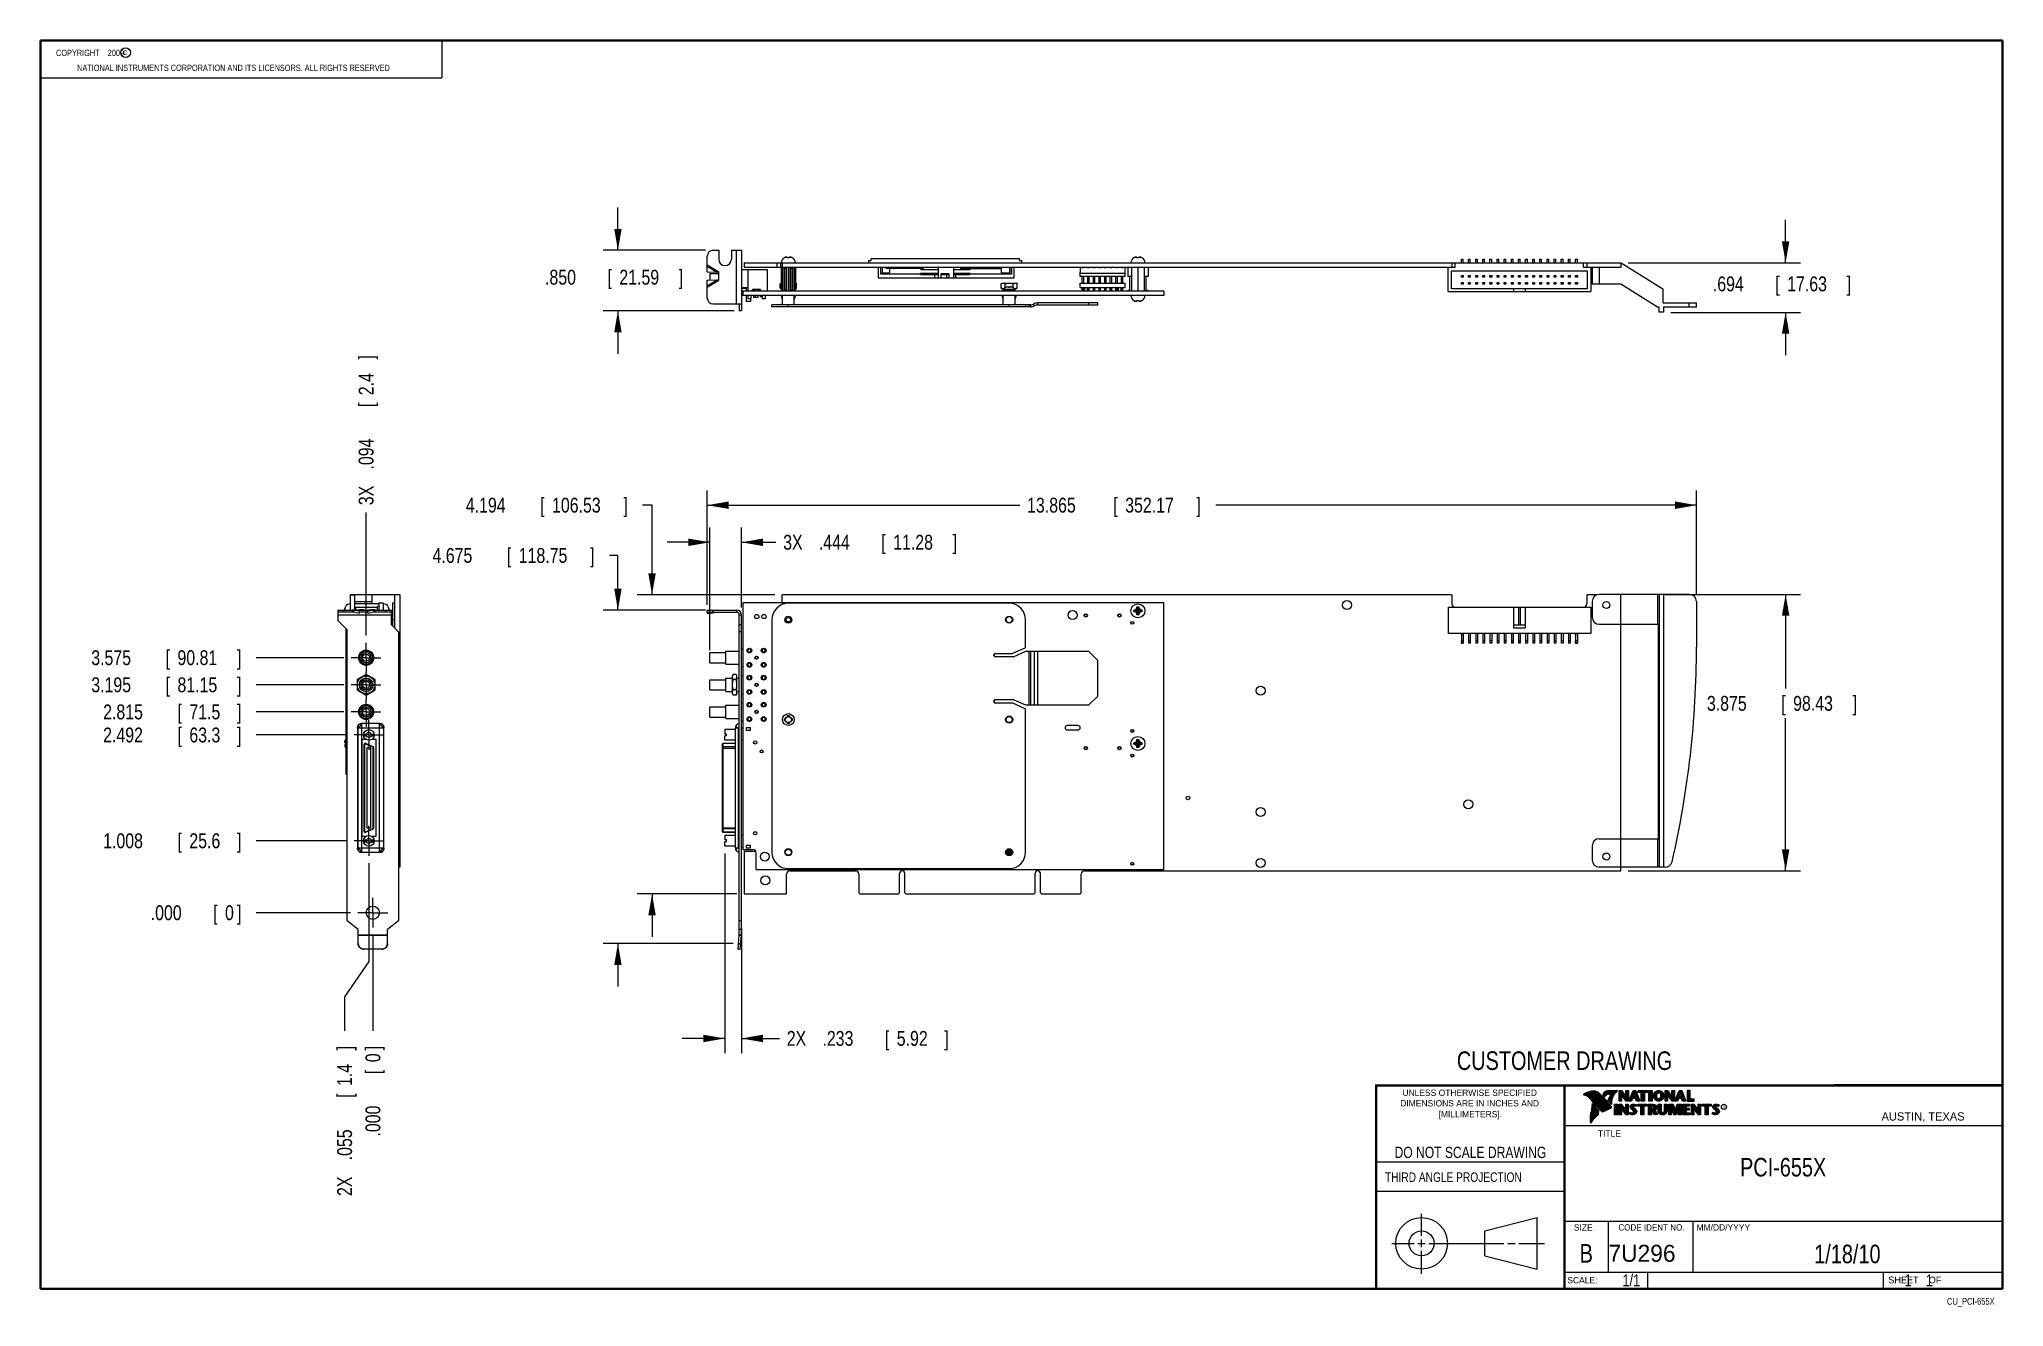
# Model space of a CAD drawing. Header units: inches. Extents: x 0.2 to 16.8, y 0.1 to 10.8.
import ezdxf
from ezdxf.enums import TextEntityAlignment as Align

# ---------------------------------------------------------------- set-up
doc = ezdxf.new("R2010")
doc.units = ezdxf.units.IN
doc.header["$LTSCALE"] = 0.935
doc.header["$MEASUREMENT"] = 0
doc.linetypes.add('CENTER', pattern=[0.6, 0.375, -0.075, 0.075, -0.075])
doc.layers.get('0').update_dxf_attribs({"linetype": 'CONTINUOUS'})
doc.layers.add('DEFAULT_1', color=7, linetype='CENTER')
doc.layers.add('DIMENSIONS', color=7, linetype='CONTINUOUS')
doc.styles.get("Standard").update_dxf_attribs({"font": 'txt', "width": 0.8})
doc.dimstyles.new('DIMSTYLE_1', dxfattribs={"dimtxt": 0.125, "dimasz": 0.18, "dimexe": 0.18, "dimexo": 0.0625, "dimgap": 0.09, "dimtad": 0, "dimtih": 1, "dimtoh": 1, "dimdec": 3, "dimlfac": 1.666667, "dimzin": 4, "dimdsep": 46, "dimtxsty": 'STANDARD', "dimblk": '_FILLED', "dimblk1": '_FILLED', "dimblk2": '_FILLED', "dimcen": 0.09, "dimadec": 0, "dimazin": 0, "dimtp": 0.01, "dimtm": 0.01, "dimtfac": 1, "dimtdec": 3, "dimtofl": 0, "dimtmove": 0, "dimatfit": 3, "dimldrblk": '_FILLED', "dimfxl": 1, "dimtolj": 1, "dimtzin": 4, "dimarcsym": 0})
doc.dimstyles.new('DIMSTYLE_2', dxfattribs={"dimtxt": 0.125, "dimasz": 0.18, "dimexe": 0.18, "dimexo": 0.0625, "dimgap": 0.09, "dimtad": 0, "dimtih": 1, "dimtoh": 1, "dimdec": 3, "dimlfac": 1.666667, "dimzin": 4, "dimdsep": 46, "dimtxsty": 'STANDARD', "dimblk": '_FILLED', "dimblk1": '_FILLED', "dimblk2": '_FILLED', "dimcen": 0.09, "dimadec": 0, "dimazin": 0, "dimtp": 0.01, "dimtm": 0.01, "dimtfac": 1, "dimtdec": 3, "dimtofl": 0, "dimtmove": 0, "dimatfit": 3, "dimldrblk": '_FILLED', "dimfxl": 1, "dimtolj": 1, "dimtzin": 4, "dimarcsym": 0})

msp = doc.modelspace()

# ---------------------------------------------------------------- texts
at = {"color": 2, "linetype": 'CONTINUOUS', "width": 0.8}
for s, height, p in [('c', 0.053, (0.94601, 10.63633)), ('NATIONAL INSTRUMENTS CORPORATION AND ITS LICENSORS. ALL RIGHTS RESERVED', 0.053, (0.55829, 10.50165)), ('THIRD ANGLE PROJECTION', 0.08, (11.55636, 1.15843))]:
    msp.add_text(s, height=height, dxfattribs=at).set_placement(p)
at = {"color": 7, "linetype": 'CONTINUOUS', "width": 0.8}
for s, height, p in [('CUSTOMER DRAWING', 0.15625, (13.06681, 2.10012)), ('DO NOT SCALE DRAWING', 0.095, (12.27541, 1.35924)), ('B', 0.15625, (13.24972, 0.47983))]:
    msp.add_text(s, height=height, dxfattribs=at).set_placement(p, align=Align.CENTER)
at = {"color": 2, "linetype": 'CONTINUOUS'}
for s, p in [('DIMENSIONS ARE IN INCHES AND', (12.26882, 1.79329)), ('UNLESS OTHERWISE SPECIFIED', (12.26882, 1.88192)), ('[MILLIMETERS].', (12.27462, 1.70154))]:
    msp.add_text(s, height=0.053254, dxfattribs=at).set_placement(p, align=Align.CENTER)
for s, height, p in [('R', 0.02174, (14.39705, 1.77824)), ('AUSTIN, TEXAS', 0.069617, (15.73268, 1.67446)), ('TITLE', 0.053254, (13.34735, 1.5397)), ('SIZE', 0.053254, (13.14508, 0.74944)), ('MM/DD/YYYY', 0.053254, (14.1765, 0.74944)), ('SCALE:', 0.053254, (13.09038, 0.30526)), ('SHEET    OF', 0.057262, (15.78922, 0.30524))]:
    msp.add_text(s, height=height, dxfattribs=at).set_placement(p)
at = {"color": 2, "linetype": 'CONTINUOUS', "width": 0.95}
msp.add_text('CODE IDENT NO.', height=0.053254, dxfattribs=at).set_placement((13.79778, 0.74944), align=Align.CENTER)
at = {"color": 7, "linetype": 'CONTINUOUS'}
msp.add_text('7U296', height=0.143155, dxfattribs=at).set_placement((13.43633, 0.4866))
at = {"color": 7, "linetype": 'CONTINUOUS', "width": 0.8}
msp.add_text('1/1', height=0.1, dxfattribs=at).set_placement((13.70254, 0.28053), align=Align.RIGHT)
at = {"color": 2, "linetype": 'CONTINUOUS', "width": 0.8}
msp.add_text('CU_PCI-655X', height=0.057262, dxfattribs=at).set_placement((16.68366, 0.12536), align=Align.RIGHT)
at = {"color": 2, "linetype": 'CONTINUOUS', "insert": (0.31251, 10.68047), "char_height": 0.053, "width": 0.8904, "attachment_point": 1}
msp.add_mtext('    COPYRIGHT    2009', dxfattribs=at)
at = {"color": 7, "linetype": 'CONTINUOUS'}
for s, insert, char_height, width, attachment_point in [('PCI-655X\\P ', (14.90514, 1.36034), 0.15625, 1, 2), ('1/18/10 ', (15.44554, 0.63066), 0.15625, 1, 2), ('    1    1', (15.80754, 0.38053), 0.1, 0.8, 1)]:
    msp.add_mtext(s, dxfattribs=dict(at, insert=insert, char_height=char_height, width=width, attachment_point=attachment_point))

# ---------------------------------------------------------------- blocks, each defined once
blk = doc.blocks.new('_FILLED')
at = {"color": 0, "linetype": 'BYBLOCK'}
blk.add_solid([(0, 0), (-1, 0.174), (-1, -0.174)], dxfattribs=at)
blk = doc.blocks.new('*D0')
at = {"layer": 'DIMENSIONS', "color": 2, "linetype": 'CONTINUOUS'}
for p, q in [((14.926, 8.889), (14.926, 9.249)), ((13.601, 8.889), (15.051, 8.889)), ((13.961, 8.472), (15.051, 8.472)), ((14.926, 8.472), (14.926, 8.112))]:
    blk.add_line(p, q, dxfattribs=at)
at = {"layer": 'DIMENSIONS', "color": 2, "linetype": 'CONTINUOUS', "xscale": 0.18, "yscale": 0.18, "zscale": 0.18}
for p, rotation in [((14.926, 8.889), 270), ((14.926, 8.472), 90)]:
    blk.add_blockref('_FILLED', p, dxfattribs=dict(at, rotation=rotation))
at = {"layer": 'DIMENSIONS', "color": 2, "linetype": 'CONTINUOUS', "width": 0.8}
for s, p in [('.694', (14.314, 8.649)), ('[', (14.839, 8.649)), ('17.63', (14.939, 8.649)), (']', (15.439, 8.649))]:
    blk.add_text(s, height=0.125, dxfattribs=at).set_placement(p)
blk = doc.blocks.new('*D1')
at = {"layer": 'DIMENSIONS', "color": 2, "linetype": 'CONTINUOUS'}
for p, q in [((5.106, 8.994), (5.106, 9.354)), ((5.843, 8.994), (4.981, 8.994)), ((6.083, 8.484), (4.981, 8.484)), ((5.106, 8.484), (5.106, 8.124))]:
    blk.add_line(p, q, dxfattribs=at)
at = {"layer": 'DIMENSIONS', "color": 2, "linetype": 'CONTINUOUS', "xscale": 0.18, "yscale": 0.18, "zscale": 0.18}
for p, rotation in [((5.106, 8.994), 270), ((5.106, 8.484), 90)]:
    blk.add_blockref('_FILLED', p, dxfattribs=dict(at, rotation=rotation))
at = {"layer": 'DIMENSIONS', "color": 2, "linetype": 'CONTINUOUS', "width": 0.8}
for s, p in [('.850', (4.493, 8.705)), ('[', (5.018, 8.705)), ('21.59', (5.118, 8.705)), (']', (5.618, 8.705))]:
    blk.add_text(s, height=0.125, dxfattribs=at).set_placement(p)
blk = doc.blocks.new('*D2')
at = {"layer": 'DIMENSIONS', "color": 2, "linetype": 'CONTINUOUS'}
for p, q in [((5.857, 6.013), (5.857, 6.975)), ((14.176, 6.103), (14.176, 6.975)), ((5.857, 6.85), (8.485, 6.85)), ((14.176, 6.85), (10.135, 6.85))]:
    blk.add_line(p, q, dxfattribs=at)
at = {"layer": 'DIMENSIONS', "color": 2, "linetype": 'CONTINUOUS', "xscale": 0.18, "yscale": 0.18, "zscale": 0.18, "rotation": 180}
blk.add_blockref('_FILLED', (5.857, 6.85), dxfattribs=at)
at = {"layer": 'DIMENSIONS', "color": 2, "linetype": 'CONTINUOUS', "xscale": 0.18, "yscale": 0.18, "zscale": 0.18}
blk.add_blockref('_FILLED', (14.176, 6.85), dxfattribs=at)
at = {"layer": 'DIMENSIONS', "color": 2, "linetype": 'CONTINUOUS', "width": 0.8}
for s, p in [('13.865', (8.547, 6.788)), ('[', (9.272, 6.788)), ('352.17', (9.372, 6.788)), (']', (9.972, 6.788))]:
    blk.add_text(s, height=0.125, dxfattribs=at).set_placement(p)
blk = doc.blocks.new('*D3')
at = {"layer": 'DIMENSIONS', "color": 2, "linetype": 'CONTINUOUS'}
for p, q in [((13.911, 6.1), (15.051, 6.1)), ((14.926, 6.1), (14.926, 5.308)), ((14.926, 3.775), (14.926, 5.058)), ((13.601, 3.775), (15.051, 3.775))]:
    blk.add_line(p, q, dxfattribs=at)
at = {"layer": 'DIMENSIONS', "color": 2, "linetype": 'CONTINUOUS', "xscale": 0.18, "yscale": 0.18, "zscale": 0.18}
for p, rotation in [((14.926, 6.1), 90), ((14.926, 3.775), 270)]:
    blk.add_blockref('_FILLED', p, dxfattribs=dict(at, rotation=rotation))
at = {"layer": 'DIMENSIONS', "color": 2, "linetype": 'CONTINUOUS', "width": 0.8}
for s, p in [('3.875', (14.264, 5.121)), ('[', (14.889, 5.121)), ('98.43', (14.989, 5.121)), (']', (15.489, 5.121))]:
    blk.add_text(s, height=0.125, dxfattribs=at).set_placement(p)
blk = doc.blocks.new('*D4')
at = {"layer": 'DIMENSIONS', "color": 2, "linetype": 'CONTINUOUS'}
for p, q in [((5.879, 5.63), (5.879, 6.663)), ((6.145, 5.989), (6.145, 6.663)), ((5.879, 6.538), (5.519, 6.538)), ((6.145, 6.538), (6.434, 6.538))]:
    blk.add_line(p, q, dxfattribs=at)
at = {"layer": 'DIMENSIONS', "color": 2, "linetype": 'CONTINUOUS', "xscale": 0.18, "yscale": 0.18, "zscale": 0.18}
blk.add_blockref('_FILLED', (5.879, 6.538), dxfattribs=at)
at = {"layer": 'DIMENSIONS', "color": 2, "linetype": 'CONTINUOUS', "xscale": 0.18, "yscale": 0.18, "zscale": 0.18, "rotation": 180}
blk.add_blockref('_FILLED', (6.145, 6.538), dxfattribs=at)
at = {"layer": 'DIMENSIONS', "color": 2, "linetype": 'CONTINUOUS', "width": 0.8}
for s, p in [('3X ', (6.496, 6.476)), ('.444', (6.796, 6.476)), ('[', (7.321, 6.476)), ('11.28', (7.421, 6.476)), (']', (7.921, 6.476))]:
    blk.add_text(s, height=0.125, dxfattribs=at).set_placement(p)
blk = doc.blocks.new('*D5')
at = {"layer": 'DIMENSIONS', "color": 2, "linetype": 'CONTINUOUS'}
for p, q in [((6.005, 3.92), (6.005, 2.24)), ((6.145, 3.29), (6.145, 2.24)), ((6.005, 2.365), (5.645, 2.365)), ((6.145, 2.365), (6.464, 2.365))]:
    blk.add_line(p, q, dxfattribs=at)
at = {"layer": 'DIMENSIONS', "color": 2, "linetype": 'CONTINUOUS', "xscale": 0.18, "yscale": 0.18, "zscale": 0.18}
blk.add_blockref('_FILLED', (6.005, 2.365), dxfattribs=at)
at = {"layer": 'DIMENSIONS', "color": 2, "linetype": 'CONTINUOUS', "xscale": 0.18, "yscale": 0.18, "zscale": 0.18, "rotation": 180}
blk.add_blockref('_FILLED', (6.145, 2.365), dxfattribs=at)
at = {"layer": 'DIMENSIONS', "color": 2, "linetype": 'CONTINUOUS', "width": 0.8}
for s, p in [('2X ', (6.526, 2.303)), ('.233', (6.826, 2.303)), ('[', (7.351, 2.303)), ('5.92', (7.451, 2.303)), (']', (7.851, 2.303))]:
    blk.add_text(s, height=0.125, dxfattribs=at).set_placement(p)
blk = doc.blocks.new('*D6')
at = {"layer": 'DIMENSIONS', "color": 2, "linetype": 'CONTINUOUS'}
for p, q in [((5.106, 6.427), (5.034, 6.427)), ((5.106, 5.968), (5.106, 6.427)), ((5.843, 5.968), (4.981, 5.968)), ((6.076, 3.163), (4.981, 3.163)), ((5.106, 3.163), (5.106, 2.803))]:
    blk.add_line(p, q, dxfattribs=at)
at = {"layer": 'DIMENSIONS', "color": 2, "linetype": 'CONTINUOUS', "xscale": 0.18, "yscale": 0.18, "zscale": 0.18}
for p, rotation in [((5.106, 5.968), 270), ((5.106, 3.163), 90)]:
    blk.add_blockref('_FILLED', p, dxfattribs=dict(at, rotation=rotation))
at = {"layer": 'DIMENSIONS', "color": 2, "linetype": 'CONTINUOUS', "width": 0.8}
for s, p in [('4.675', (3.547, 6.365)), ('[', (4.172, 6.365)), ('118.75', (4.272, 6.365)), (']', (4.872, 6.365))]:
    blk.add_text(s, height=0.125, dxfattribs=at).set_placement(p)
blk = doc.blocks.new('*D7')
at = {"layer": 'DIMENSIONS', "color": 2, "linetype": 'CONTINUOUS'}
for p, q in [((5.393, 6.85), (5.314, 6.85)), ((5.393, 6.097), (5.393, 6.85)), ((6.425, 6.097), (5.268, 6.097)), ((6.107, 3.58), (5.268, 3.58)), ((5.393, 3.58), (5.393, 3.22))]:
    blk.add_line(p, q, dxfattribs=at)
at = {"layer": 'DIMENSIONS', "color": 2, "linetype": 'CONTINUOUS', "xscale": 0.18, "yscale": 0.18, "zscale": 0.18}
for p, rotation in [((5.393, 6.097), 270), ((5.393, 3.58), 90)]:
    blk.add_blockref('_FILLED', p, dxfattribs=dict(at, rotation=rotation))
at = {"layer": 'DIMENSIONS', "color": 2, "linetype": 'CONTINUOUS', "width": 0.8}
for s, p in [('4.194', (3.827, 6.788)), ('[', (4.452, 6.788)), ('106.53', (4.552, 6.788)), (']', (5.152, 6.788))]:
    blk.add_text(s, height=0.125, dxfattribs=at).set_placement(p)
blk = doc.blocks.new('*D8')
at = {"layer": 'DIMENSIONS', "color": 2, "linetype": 'CONTINUOUS'}
blk.add_line((2.824, 4.027), (2.064, 4.027), dxfattribs=at)
at = {"layer": 'DIMENSIONS', "color": 2, "linetype": 'CONTINUOUS', "width": 0.8}
for s, p in [('1.008', (0.777, 3.965)), ('[', (1.402, 3.965)), ('25.6', (1.502, 3.965)), (']', (1.902, 3.965))]:
    blk.add_text(s, height=0.125, dxfattribs=at).set_placement(p)
blk = doc.blocks.new('*D9')
at = {"layer": 'DIMENSIONS', "color": 2, "linetype": 'CONTINUOUS'}
blk.add_line((2.824, 4.918), (2.064, 4.918), dxfattribs=at)
at = {"layer": 'DIMENSIONS', "color": 2, "linetype": 'CONTINUOUS', "width": 0.8}
for s, p in [('2.492', (0.777, 4.855)), ('[', (1.402, 4.855)), ('63.3', (1.502, 4.855)), (']', (1.902, 4.855))]:
    blk.add_text(s, height=0.125, dxfattribs=at).set_placement(p)
blk = doc.blocks.new('*D10')
at = {"layer": 'DIMENSIONS', "color": 2, "linetype": 'CONTINUOUS'}
blk.add_line((2.801, 5.111), (2.064, 5.111), dxfattribs=at)
at = {"layer": 'DIMENSIONS', "color": 2, "linetype": 'CONTINUOUS', "width": 0.8}
for s, p in [('2.815', (0.777, 5.049)), ('[', (1.402, 5.049)), ('71.5', (1.502, 5.049)), (']', (1.902, 5.049))]:
    blk.add_text(s, height=0.125, dxfattribs=at).set_placement(p)
blk = doc.blocks.new('*D11')
at = {"layer": 'DIMENSIONS', "color": 2, "linetype": 'CONTINUOUS'}
blk.add_line((2.801, 5.339), (2.064, 5.339), dxfattribs=at)
at = {"layer": 'DIMENSIONS', "color": 2, "linetype": 'CONTINUOUS', "width": 0.8}
for s, p in [('3.195', (0.677, 5.277)), ('[', (1.302, 5.277)), ('81.15', (1.402, 5.277)), (']', (1.902, 5.277))]:
    blk.add_text(s, height=0.125, dxfattribs=at).set_placement(p)
blk = doc.blocks.new('*D12')
at = {"layer": 'DIMENSIONS', "color": 2, "linetype": 'CONTINUOUS'}
blk.add_line((2.801, 5.567), (2.064, 5.567), dxfattribs=at)
at = {"layer": 'DIMENSIONS', "color": 2, "linetype": 'CONTINUOUS', "width": 0.8}
for s, p in [('3.575', (0.677, 5.505)), ('[', (1.302, 5.505)), ('90.81', (1.402, 5.505)), (']', (1.902, 5.505))]:
    blk.add_text(s, height=0.125, dxfattribs=at).set_placement(p)
blk = doc.blocks.new('*D13')
at = {"layer": 'DIMENSIONS', "color": 2, "linetype": 'CONTINUOUS'}
blk.add_line((2.858, 3.422), (2.064, 3.422), dxfattribs=at)
at = {"layer": 'DIMENSIONS', "color": 2, "linetype": 'CONTINUOUS', "width": 0.8}
for s, p in [('.000', (1.177, 3.36)), ('[', (1.702, 3.36)), ('0', (1.802, 3.36)), (']', (1.902, 3.36))]:
    blk.add_text(s, height=0.125, dxfattribs=at).set_placement(p)
blk = doc.blocks.new('*D14')
at = {"layer": 'DIMENSIONS', "color": 2, "linetype": 'CONTINUOUS'}
for p, q in [((3.012, 3.84), (3.012, 3.013)), ((3.012, 3.013), (2.807, 2.714)), ((2.807, 2.714), (2.807, 2.428))]:
    blk.add_line(p, q, dxfattribs=at)
at = {"layer": 'DIMENSIONS', "color": 2, "linetype": 'CONTINUOUS', "width": 0.8}
for s, p in [(']', (2.87, 2.265)), ('1.4', (2.87, 1.965)), ('[', (2.87, 1.865)), ('.055', (2.87, 1.34)), ('2X ', (2.87, 1.04))]:
    blk.add_text(s, height=0.125, rotation=90, dxfattribs=at).set_placement(p)
blk = doc.blocks.new('*D15')
at = {"layer": 'DIMENSIONS', "color": 2, "linetype": 'CONTINUOUS'}
blk.add_line((2.989, 5.755), (2.989, 6.788), dxfattribs=at)
at = {"layer": 'DIMENSIONS', "color": 2, "linetype": 'CONTINUOUS', "width": 0.8}
for s, p in [(']', (3.051, 8.075)), ('2.4', (3.051, 7.775)), ('[', (3.051, 7.675)), ('.094', (3.051, 7.15)), ('3X ', (3.051, 6.85))]:
    blk.add_text(s, height=0.125, rotation=90, dxfattribs=at).set_placement(p)
blk = doc.blocks.new('*D16')
at = {"layer": 'DIMENSIONS', "color": 2, "linetype": 'CONTINUOUS'}
blk.add_line((3.045, 3.235), (3.045, 2.428), dxfattribs=at)
at = {"layer": 'DIMENSIONS', "color": 2, "linetype": 'CONTINUOUS', "width": 0.8}
for s, p in [(']', (3.108, 2.265)), ('0', (3.108, 2.165)), ('[', (3.108, 2.065)), ('.000', (3.108, 1.54))]:
    blk.add_text(s, height=0.125, rotation=90, dxfattribs=at).set_placement(p)

# ---------------------------------------------------------------- dimensions: what is measured, and where the dimension line sits
at = {"layer": 'DIMENSIONS', "color": 2, "linetype": 'CONTINUOUS'}
for base, p1, p2, angle, picture, middle in [((5.10553, 8.99377), (6.08258, 8.48377), (5.84258, 8.99377), 90, '*D1', (5.10553, 8.76787)), ((14.92608, 8.47237), (13.60138, 8.88877), (13.96082, 8.47237), 270, '*D0', (14.92608, 8.71108)), ((5.85708, 6.8503), (14.17608, 6.1028), (5.85708, 6.0128), 180, '*D2', (9.30962, 6.8503)), ((5.39343, 6.0967), (6.10658, 3.5803), (6.42458, 6.0967), 90, '*D7', (4.53946, 6.8503)), ((5.10553, 3.1631), (5.84258, 5.9683), (6.07636, 3.1631), 270, '*D6', (4.25942, 6.42707)), ((14.92608, 6.1003), (13.60138, 3.7753), (13.9112, 6.1003), 90, '*D3', (14.92608, 5.18322))]:
    dim = msp.add_linear_dim(base=base, p1=p1, p2=p2, angle=angle, dimstyle='DIMSTYLE_1', dxfattribs=at)
    dim.commit()
    dim.dimension.update_dxf_attribs({"geometry": picture, "text_midpoint": middle, "dimtype": 160})
for feature_location, offset, dtype, origin, text, picture, middle in [((2.9885, 5.75506), (0, 1.03274), 1, (3.04512, 3.4225), '3X <>', '*D15', (2.9885, 7.5128)), ((3.01203, 3.83966), (-0.20484, -1.41188), 0, (3.04512, 3.29744), '2X <>', '*D14', (2.80719, 1.70278))]:
    dim = msp.add_ordinate_dim(feature_location=feature_location, offset=offset, dtype=dtype, origin=origin, text=text, dimstyle='DIMSTYLE_2', dxfattribs=at)
    dim.commit()
    dim.dimension.update_dxf_attribs({"geometry": picture, "text_midpoint": middle})
for base, p1, p2, text, picture, middle in [((5.87868, 6.53829), (6.14508, 5.9888), (5.87868, 5.63), '3X <>', '*D4', (7.25853, 6.53829)), ((6.00528, 2.36528), (6.14508, 3.29046), (6.00528, 3.91972), '2X <>', '*D5', (7.23869, 2.36528))]:
    dim = msp.add_linear_dim(base=base, p1=p1, p2=p2, angle=180, text=text, dimstyle='DIMSTYLE_1', dxfattribs=at)
    dim.commit()
    dim.dimension.update_dxf_attribs({"geometry": picture, "text_midpoint": middle, "dimtype": 160})
for feature_location, offset, dtype, origin, picture, middle in [((2.80094, 5.5675), (-0.73673, 0), 0, (2.92006, 3.4225), '*D12', (1.33922, 5.5675)), ((2.80094, 5.3395), (-0.73673, 0), 0, (2.92006, 3.4225), '*D11', (1.33922, 5.3395)), ((2.80094, 5.1115), (-0.73673, 0), 0, (2.92006, 3.4225), '*D10', (1.38922, 5.1115)), ((2.82447, 4.91777), (-0.76025, 0), 0, (2.92006, 3.4225), '*D9', (1.38922, 4.91777)), ((2.82447, 4.02722), (-0.76025, 0), 0, (2.92006, 3.4225), '*D8', (1.38922, 4.02722)), ((2.8575553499, 3.4224971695), (-0.79334, 0), 0, (2.9200553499, 3.4224971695), '*D13', (1.5892153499, 3.4224971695)), ((3.0451153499, 3.2349371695), (0, -0.8071587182), 1, (3.0451153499, 3.2974371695), '*D16', (3.0451153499, 1.9527784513))]:
    dim = msp.add_ordinate_dim(feature_location=feature_location, offset=offset, dtype=dtype, origin=origin, dimstyle='DIMSTYLE_2', dxfattribs=at)
    dim.commit()
    dim.dimension.update_dxf_attribs({"geometry": picture, "text_midpoint": middle})

# ---------------------------------------------------------------- linework, layer by layer
at = {"color": 2, "linetype": 'CONTINUOUS'}
for p, q in [((0.25001, 10.7586), (3.62501, 10.7586)), ((0.25001, 10.7586), (0.25001, 10.4456)), ((3.62501, 10.7586), (3.62501, 10.4456)), ((0.25001, 10.4456), (3.62501, 10.4456)), ((13.06524, 1.96953), (16.74504, 1.96953)), ((13.06524, 1.96953), (13.06524, 0.26053)), ((13.23112, 1.89338), (13.23112, 1.89487)), ((13.23467, 1.89211), (13.23467, 1.89717)), ((13.23823, 1.89072), (13.23823, 1.89937)), ((13.24178, 1.88921), (13.24178, 1.90148)), ((13.24534, 1.88757), (13.24534, 1.90349)), ((13.24889, 1.8858), (13.24889, 1.90537)), ((13.25245, 1.88389), (13.25245, 1.90695)), ((13.256, 1.88183), (13.256, 1.90844)), ((13.25955, 1.87962), (13.25955, 1.90983)), ((13.26311, 1.87724), (13.26311, 1.91114)), ((13.26666, 1.87469), (13.26666, 1.91236)), ((13.27022, 1.87195), (13.27022, 1.9135)), ((13.27377, 1.86901), (13.27377, 1.91455)), ((13.27733, 1.86584), (13.27733, 1.91553)), ((13.28088, 1.86243), (13.28088, 1.91642)), ((13.28444, 1.85873), (13.28444, 1.91727)), ((13.28799, 1.85487), (13.28799, 1.91812)), ((13.29154, 1.85098), (13.29154, 1.91881)), ((13.2951, 1.84706), (13.2951, 1.91935)), ((13.29865, 1.84311), (13.29865, 1.91976)), ((13.30221, 1.83913), (13.30221, 1.92002)), ((13.30576, 1.83512), (13.30576, 1.92013)), ((13.30932, 1.83108), (13.30932, 1.92011)), ((13.31287, 1.82701), (13.31287, 1.91995)), ((13.31643, 1.8229), (13.31643, 1.91964)), ((13.31998, 1.81877), (13.31998, 1.91919)), ((13.32353, 1.8146), (13.32353, 1.9186)), ((13.32709, 1.8104), (13.32709, 1.91788)), ((13.33064, 1.80617), (13.33064, 1.91718)), ((13.3342, 1.80197), (13.3342, 1.91628)), ((13.33775, 1.79782), (13.33775, 1.91515)), ((13.34131, 1.79371), (13.34131, 1.91378)), ((13.34486, 1.78966), (13.34486, 1.91216)), ((13.34841, 1.78565), (13.34841, 1.91026)), ((13.35197, 1.78168), (13.35197, 1.90806)), ((13.35552, 1.77776), (13.35552, 1.90551)), ((13.35908, 1.77389), (13.35908, 1.90255)), ((13.36263, 1.77005), (13.36263, 1.89912)), ((13.36619, 1.76626), (13.36619, 1.89522)), ((13.36974, 1.76251), (13.36974, 1.89151)), ((13.3733, 1.75881), (13.3733, 1.88779)), ((13.37685, 1.75559), (13.37685, 1.88406)), ((13.3804, 1.75292), (13.3804, 1.88032)), ((13.38396, 1.75121), (13.38396, 1.87658)), ((13.38751, 1.75092), (13.38751, 1.87282)), ((13.40222, 1.87796), (13.39013, 1.89218)), ((13.39107, 1.7518), (13.39107, 1.86907)), ((13.40289, 1.88104), (13.39274, 1.89296)), ((13.39462, 1.89075), (13.39462, 1.89989)), ((13.39462, 1.75332), (13.39462, 1.8653)), ((13.39818, 1.88658), (13.39818, 1.90616)), ((13.39818, 1.75478), (13.39818, 1.86153)), ((13.40173, 1.8824), (13.40173, 1.91011)), ((13.40173, 1.75627), (13.40173, 1.85744)), ((13.40529, 1.88228), (13.40529, 1.91288)), ((13.40529, 1.75779), (13.40529, 1.85313)), ((13.40884, 1.88443), (13.40884, 1.91496)), ((13.40884, 1.75933), (13.40884, 1.84883)), ((13.41239, 1.88698), (13.41239, 1.91671)), ((13.41239, 1.76089), (13.41239, 1.84452)), ((13.41595, 1.89003), (13.41595, 1.91816)), ((13.41595, 1.76248), (13.41595, 1.84021)), ((13.4195, 1.89369), (13.4195, 1.91934)), ((13.4195, 1.76409), (13.4195, 1.83591)), ((13.42306, 1.89637), (13.42306, 1.92027)), ((13.42306, 1.76573), (13.42306, 1.83161)), ((13.42661, 1.89822), (13.42661, 1.92095)), ((13.42661, 1.76739), (13.42661, 1.8273)), ((13.43017, 1.89946), (13.43017, 1.92144)), ((13.43017, 1.76908), (13.43017, 1.823)), ((13.44136, 1.83283), (13.43192, 1.84365)), ((13.43372, 1.89972), (13.43372, 1.92195)), ((13.43372, 1.7708), (13.43372, 1.8187)), ((13.44327, 1.83444), (13.4349, 1.84404)), ((13.43727, 1.89906), (13.43727, 1.9224)), ((13.43727, 1.84132), (13.43727, 1.84907)), ((13.44083, 1.89795), (13.44083, 1.92278)), ((13.44083, 1.83724), (13.44083, 1.85725)), ((13.44438, 1.89725), (13.44438, 1.9231)), ((13.44438, 1.83308), (13.44438, 1.86652)), ((13.44794, 1.89688), (13.44794, 1.92337)), ((13.44794, 1.82881), (13.44794, 1.87298)), ((13.45149, 1.89664), (13.45149, 1.92357)), ((13.45149, 1.82467), (13.45149, 1.8764)), ((13.45293, 1.92614), (13.51325, 1.92706)), ((13.453, 1.92364), (13.50667, 1.92446)), ((13.45505, 1.8965), (13.45505, 1.92367)), ((13.45505, 1.82065), (13.45505, 1.87803)), ((13.4586, 1.89642), (13.4586, 1.92372)), ((13.4586, 1.83026), (13.4586, 1.87896)), ((13.46216, 1.89573), (13.46216, 1.92378)), ((13.46216, 1.85354), (13.46216, 1.87953)), ((13.46571, 1.8935), (13.46571, 1.92383)), ((13.46571, 1.8636), (13.46571, 1.87975)), ((13.46926, 1.87203), (13.46926, 1.92389)), ((13.47282, 1.87938), (13.47282, 1.92394)), ((13.47637, 1.88593), (13.47637, 1.92399)), ((13.47993, 1.89186), (13.47993, 1.92405)), ((13.48348, 1.89728), (13.48348, 1.9241)), ((13.48704, 1.90228), (13.48704, 1.92416)), ((13.49059, 1.90692), (13.49059, 1.92421)), ((13.49415, 1.91125), (13.49415, 1.92427)), ((13.4977, 1.9153), (13.4977, 1.92432)), ((13.50125, 1.9191), (13.50125, 1.92437)), ((13.52607, 1.92627), (13.54513, 1.92627)), ((13.52607, 1.83895), (13.52607, 1.92627)), ((13.54661, 1.83895), (13.52607, 1.83895)), ((13.5286, 1.92374), (13.54388, 1.92374)), ((13.5286, 1.84148), (13.5286, 1.92374)), ((13.54409, 1.84148), (13.5286, 1.84148)), ((13.53324, 1.84148), (13.53324, 1.92374)), ((13.53672, 1.84148), (13.53672, 1.92374)), ((13.5402, 1.84148), (13.5402, 1.92374)), ((13.54409, 1.89763), (13.54367, 1.92374)), ((13.54388, 1.92374), (13.58542, 1.86899)), ((13.58728, 1.84148), (13.54409, 1.89763)), ((13.54409, 1.89763), (13.54409, 1.84148)), ((13.54513, 1.92627), (13.58289, 1.87651)), ((13.58603, 1.83895), (13.54661, 1.89019)), ((13.54661, 1.89019), (13.54661, 1.83895)), ((13.54715, 1.89365), (13.54715, 1.91943)), ((13.55062, 1.88913), (13.55062, 1.91485)), ((13.5541, 1.88461), (13.5541, 1.91027)), ((13.55757, 1.8801), (13.55757, 1.90569)), ((13.56105, 1.87558), (13.56105, 1.90111)), ((13.56452, 1.87106), (13.56452, 1.89653)), ((13.568, 1.86654), (13.568, 1.89195)), ((13.57147, 1.86202), (13.57147, 1.88737)), ((13.57495, 1.85751), (13.57495, 1.88279)), ((13.57843, 1.85299), (13.57843, 1.8782)), ((13.5819, 1.84847), (13.5819, 1.87362)), ((13.58289, 1.92627), (13.60361, 1.92627)), ((13.58289, 1.87651), (13.58289, 1.92627)), ((13.58538, 1.84395), (13.58542, 1.86899)), ((13.58542, 1.92374), (13.60109, 1.92374)), ((13.58542, 1.86899), (13.58542, 1.92374)), ((13.60361, 1.83895), (13.58603, 1.83895)), ((13.60109, 1.84148), (13.58728, 1.84148)), ((13.58885, 1.84148), (13.58885, 1.92374)), ((13.59233, 1.84148), (13.59233, 1.92374)), ((13.5958, 1.84148), (13.5958, 1.92374)), ((13.59928, 1.84148), (13.59928, 1.92374)), ((13.60109, 1.92374), (13.60109, 1.84148)), ((13.60361, 1.92627), (13.60361, 1.83895)), ((13.60876, 1.83899), (13.6444, 1.92621)), ((13.6294, 1.83899), (13.60876, 1.83899)), ((13.61252, 1.84151), (13.6461, 1.92368)), ((13.6277, 1.84151), (13.61252, 1.84151)), ((13.61666, 1.84151), (13.61666, 1.85163)), ((13.62013, 1.84151), (13.62013, 1.86014)), ((13.62361, 1.84151), (13.62361, 1.86864)), ((13.62708, 1.84151), (13.62708, 1.87715)), ((13.63607, 1.86235), (13.6277, 1.84151)), ((13.63778, 1.85982), (13.6294, 1.83899)), ((13.63056, 1.84863), (13.63056, 1.88565)), ((13.63403, 1.85728), (13.63403, 1.89416)), ((13.66648, 1.86235), (13.63607, 1.86235)), ((13.63751, 1.86235), (13.63751, 1.90266)), ((13.66466, 1.85982), (13.63778, 1.85982)), ((13.63884, 1.87112), (13.65003, 1.90732)), ((13.66391, 1.87112), (13.63884, 1.87112)), ((13.64098, 1.87806), (13.64098, 1.91116)), ((13.64098, 1.86235), (13.64098, 1.87112)), ((13.64227, 1.87365), (13.65189, 1.90479)), ((13.6606, 1.87365), (13.64227, 1.87365)), ((13.6444, 1.92621), (13.66641, 1.92621)), ((13.64446, 1.88931), (13.64446, 1.91967)), ((13.64446, 1.86235), (13.64446, 1.87112)), ((13.6461, 1.92368), (13.66467, 1.92368)), ((13.64793, 1.90055), (13.64793, 1.92368)), ((13.64793, 1.86235), (13.64793, 1.87112)), ((13.65003, 1.90732), (13.65407, 1.90732)), ((13.65141, 1.90732), (13.65141, 1.92368)), ((13.65141, 1.86235), (13.65141, 1.87112)), ((13.65189, 1.90479), (13.65213, 1.90479)), ((13.65213, 1.90479), (13.6606, 1.87365)), ((13.65407, 1.90732), (13.66391, 1.87112)), ((13.65489, 1.90431), (13.65489, 1.92368)), ((13.65489, 1.86235), (13.65489, 1.87112)), ((13.65836, 1.89153), (13.65836, 1.92368)), ((13.65836, 1.86235), (13.65836, 1.87112)), ((13.66184, 1.87875), (13.66184, 1.92368)), ((13.66184, 1.86235), (13.66184, 1.87112)), ((13.67167, 1.83899), (13.66466, 1.85982)), ((13.66467, 1.92368), (13.69586, 1.84151)), ((13.66531, 1.86235), (13.66531, 1.92199)), ((13.66641, 1.92621), (13.69953, 1.83899)), ((13.67349, 1.84151), (13.66648, 1.86235)), ((13.66879, 1.85548), (13.66879, 1.91284)), ((13.69953, 1.83899), (13.67167, 1.83899)), ((13.67226, 1.84516), (13.67226, 1.90368)), ((13.69586, 1.84151), (13.67349, 1.84151)), ((13.67574, 1.84151), (13.67574, 1.89453)), ((13.67921, 1.84151), (13.67921, 1.88537)), ((13.68269, 1.84151), (13.68269, 1.87622)), ((13.68616, 1.84151), (13.68616, 1.86706)), ((13.68662, 1.92621), (13.76343, 1.92621)), ((13.68662, 1.90994), (13.68662, 1.92621)), ((13.71181, 1.90994), (13.68662, 1.90994)), ((13.68915, 1.92368), (13.7609, 1.92368)), ((13.68915, 1.91247), (13.68915, 1.92368)), ((13.71434, 1.91247), (13.68915, 1.91247)), ((13.68964, 1.84151), (13.68964, 1.85791)), ((13.69312, 1.91247), (13.69312, 1.92368)), ((13.69312, 1.84151), (13.69312, 1.84875)), ((13.69659, 1.91247), (13.69659, 1.92368)), ((13.70007, 1.91247), (13.70007, 1.92368)), ((13.70354, 1.91247), (13.70354, 1.92368)), ((13.70702, 1.91247), (13.70702, 1.92368)), ((13.71049, 1.91247), (13.71049, 1.92368)), ((13.71181, 1.83899), (13.71181, 1.90994)), ((13.73824, 1.83899), (13.71181, 1.83899)), ((13.71434, 1.91247), (13.71397, 1.92368)), ((13.71434, 1.84151), (13.71434, 1.91247)), ((13.73571, 1.84151), (13.71434, 1.84151)), ((13.71744, 1.84151), (13.71744, 1.92368)), ((13.72092, 1.84151), (13.72092, 1.92368)), ((13.72439, 1.84151), (13.72439, 1.92368)), ((13.72787, 1.84151), (13.72787, 1.92368)), ((13.73135, 1.84151), (13.73135, 1.92368)), ((13.73571, 1.91247), (13.73482, 1.92368)), ((13.7609, 1.91247), (13.73571, 1.91247)), ((13.73571, 1.91247), (13.73571, 1.84151)), ((13.76343, 1.90994), (13.73824, 1.90994)), ((13.73824, 1.90994), (13.73824, 1.83899)), ((13.7383, 1.91247), (13.7383, 1.92368)), ((13.74177, 1.91247), (13.74177, 1.92368)), ((13.74525, 1.91247), (13.74525, 1.92368)), ((13.74872, 1.91247), (13.74872, 1.92368)), ((13.7522, 1.91247), (13.7522, 1.92368)), ((13.75567, 1.91247), (13.75567, 1.92368)), ((13.75915, 1.91247), (13.75915, 1.92368)), ((13.7609, 1.92368), (13.7609, 1.91247)), ((13.76343, 1.92621), (13.76343, 1.90994)), ((13.77684, 1.92621), (13.80314, 1.92621)), ((13.77684, 1.83899), (13.77684, 1.92621)), ((13.80314, 1.83899), (13.77684, 1.83899)), ((13.77937, 1.92368), (13.80061, 1.92368)), ((13.77937, 1.84151), (13.77937, 1.92368)), ((13.80061, 1.84151), (13.77937, 1.84151)), ((13.78348, 1.84151), (13.78348, 1.92368)), ((13.78695, 1.84151), (13.78695, 1.92368)), ((13.79043, 1.84151), (13.79043, 1.92368)), ((13.7939, 1.84151), (13.7939, 1.92368)), ((13.79738, 1.84151), (13.79738, 1.92368)), ((13.80061, 1.92368), (13.80061, 1.84151)), ((13.80314, 1.92621), (13.80314, 1.83899)), ((13.8154, 1.88342), (13.81542, 1.88525)), ((13.81544, 1.88157), (13.8154, 1.88342)), ((13.81542, 1.88525), (13.81551, 1.88707)), ((13.81555, 1.87972), (13.81544, 1.88157)), ((13.81551, 1.88707), (13.81566, 1.88888)), ((13.81572, 1.87787), (13.81555, 1.87972)), ((13.81566, 1.88888), (13.81587, 1.89065)), ((13.81595, 1.87603), (13.81572, 1.87787)), ((13.81587, 1.89065), (13.81615, 1.89241)), ((13.81623, 1.87421), (13.81595, 1.87603)), ((13.81615, 1.89241), (13.81649, 1.89413)), ((13.81658, 1.8724), (13.81623, 1.87421)), ((13.81649, 1.89413), (13.81689, 1.89581)), ((13.81698, 1.87062), (13.81658, 1.8724)), ((13.81689, 1.89581), (13.81735, 1.89745)), ((13.81744, 1.86888), (13.81698, 1.87062)), ((13.81735, 1.89745), (13.81787, 1.89905)), ((13.81794, 1.86717), (13.81744, 1.86888)), ((13.81787, 1.89905), (13.81846, 1.90061)), ((13.81793, 1.88343), (13.81795, 1.88518)), ((13.81797, 1.88167), (13.81793, 1.88343)), ((13.8185, 1.8655), (13.81794, 1.86717)), ((13.81795, 1.88518), (13.81803, 1.88691)), ((13.81807, 1.87991), (13.81797, 1.88167)), ((13.81803, 1.88691), (13.81817, 1.88862)), ((13.81823, 1.87814), (13.81807, 1.87991)), ((13.81817, 1.88862), (13.81838, 1.89031)), ((13.81845, 1.87639), (13.81823, 1.87814)), ((13.81838, 1.89031), (13.81864, 1.89196)), ((13.81872, 1.87464), (13.81845, 1.87639)), ((13.81846, 1.90061), (13.8191, 1.90213)), ((13.81912, 1.86387), (13.8185, 1.8655)), ((13.81864, 1.89196), (13.81896, 1.89359)), ((13.81905, 1.87292), (13.81872, 1.87464)), ((13.81896, 1.89359), (13.81934, 1.89517)), ((13.81944, 1.87122), (13.81905, 1.87292)), ((13.8191, 1.90213), (13.81981, 1.90361)), ((13.81978, 1.86229), (13.81912, 1.86387)), ((13.81934, 1.89517), (13.81977, 1.89672)), ((13.81987, 1.86956), (13.81944, 1.87122)), ((13.81977, 1.89672), (13.82026, 1.89822)), ((13.8205, 1.86074), (13.81978, 1.86229)), ((13.81981, 1.90361), (13.82057, 1.90506)), ((13.82035, 1.86793), (13.81987, 1.86956)), ((13.82026, 1.89822), (13.82081, 1.89968)), ((13.82089, 1.86635), (13.82035, 1.86793)), ((13.82128, 1.85923), (13.8205, 1.86074)), ((13.82057, 1.90506), (13.8214, 1.90648)), ((13.82081, 1.89968), (13.82141, 1.90109)), ((13.82089, 1.86635), (13.82081, 1.89968)), ((13.82147, 1.86481), (13.82089, 1.86635)), ((13.82211, 1.85777), (13.82128, 1.85923)), ((13.8214, 1.90648), (13.82229, 1.90787)), ((13.82141, 1.90109), (13.82206, 1.90248)), ((13.8221, 1.86331), (13.82147, 1.86481)), ((13.82206, 1.90248), (13.82278, 1.90383)), ((13.82278, 1.86185), (13.8221, 1.86331)), ((13.82299, 1.85635), (13.82211, 1.85777)), ((13.82229, 1.90787), (13.82324, 1.90923)), ((13.82278, 1.90383), (13.82356, 1.90516)), ((13.8235, 1.86044), (13.82278, 1.86185)), ((13.82393, 1.85497), (13.82299, 1.85635)), ((13.82324, 1.90923), (13.82426, 1.91057)), ((13.82428, 1.85906), (13.8235, 1.86044)), ((13.82356, 1.90516), (13.82439, 1.90646)), ((13.82492, 1.85363), (13.82393, 1.85497)), ((13.82426, 1.91057), (13.82533, 1.91188)), ((13.82428, 1.85906), (13.82439, 1.90646)), ((13.82511, 1.85772), (13.82428, 1.85906)), ((13.82439, 1.90646), (13.82529, 1.90774)), ((13.82596, 1.85234), (13.82492, 1.85363)), ((13.82599, 1.85643), (13.82511, 1.85772)), ((13.82529, 1.90774), (13.82624, 1.909)), ((13.82533, 1.91188), (13.82646, 1.91315)), ((13.82706, 1.85109), (13.82596, 1.85234)), ((13.82692, 1.85518), (13.82599, 1.85643)), ((13.82624, 1.909), (13.82726, 1.91024)), ((13.82646, 1.91315), (13.82763, 1.91439)), ((13.8279, 1.85396), (13.82692, 1.85518)), ((13.8282, 1.84989), (13.82706, 1.85109)), ((13.82726, 1.91024), (13.82832, 1.91144)), ((13.82763, 1.91439), (13.82885, 1.91558)), ((13.8279, 1.85396), (13.82832, 1.91144)), ((13.82892, 1.8528), (13.8279, 1.85396)), ((13.82939, 1.84875), (13.8282, 1.84989)), ((13.82832, 1.91144), (13.82943, 1.91261)), ((13.82885, 1.91558), (13.8301, 1.91672)), ((13.82999, 1.85167), (13.82892, 1.8528)), ((13.83062, 1.84765), (13.82939, 1.84875)), ((13.82943, 1.91261), (13.83058, 1.91374)), ((13.8311, 1.8506), (13.82999, 1.85167)), ((13.8301, 1.91672), (13.83139, 1.9178)), ((13.83058, 1.91374), (13.83177, 1.91482)), ((13.8319, 1.84661), (13.83062, 1.84765)), ((13.8311, 1.8506), (13.83177, 1.91482)), ((13.83226, 1.84957), (13.8311, 1.8506)), ((13.83139, 1.9178), (13.83271, 1.91883)), ((13.83177, 1.91482), (13.83298, 1.91584)), ((13.83322, 1.84562), (13.8319, 1.84661)), ((13.83345, 1.8486), (13.83226, 1.84957)), ((13.83271, 1.91883), (13.83405, 1.91979)), ((13.83298, 1.91584), (13.83422, 1.9168)), ((13.83458, 1.84469), (13.83322, 1.84562)), ((13.83469, 1.84768), (13.83345, 1.8486)), ((13.83405, 1.91979), (13.83542, 1.92069)), ((13.83422, 1.9168), (13.83548, 1.91771)), ((13.83599, 1.84382), (13.83458, 1.84469)), ((13.83469, 1.84768), (13.83548, 1.91771)), ((13.83596, 1.84681), (13.83469, 1.84768)), ((13.83542, 1.92069), (13.83681, 1.92152)), ((13.83548, 1.91771), (13.83676, 1.91855)), ((13.83727, 1.846), (13.83596, 1.84681)), ((13.83745, 1.843), (13.83599, 1.84382)), ((13.83676, 1.91855), (13.83806, 1.91933)), ((13.83681, 1.92152), (13.83824, 1.9223)), ((13.83863, 1.84524), (13.83727, 1.846)), ((13.83895, 1.84225), (13.83745, 1.843)), ((13.83806, 1.91933), (13.8394, 1.92005)), ((13.83863, 1.84524), (13.83806, 1.91933)), ((13.83824, 1.9223), (13.8397, 1.92301)), ((13.84003, 1.84454), (13.83863, 1.84524)), ((13.84051, 1.84156), (13.83895, 1.84225)), ((13.8394, 1.92005), (13.84076, 1.92072)), ((13.8397, 1.92301), (13.84119, 1.92366)), ((13.8397, 1.88328), (13.83971, 1.88448)), ((13.83971, 1.88207), (13.8397, 1.88328)), ((13.83971, 1.88448), (13.83974, 1.88567)), ((13.83974, 1.88086), (13.83971, 1.88207)), ((13.83974, 1.88567), (13.83979, 1.88684)), ((13.8398, 1.87965), (13.83974, 1.88086)), ((13.83979, 1.88684), (13.83987, 1.888)), ((13.83987, 1.87845), (13.8398, 1.87965)), ((13.83987, 1.888), (13.83996, 1.88914)), ((13.83996, 1.87726), (13.83987, 1.87845)), ((13.83996, 1.88914), (13.84007, 1.89025)), ((13.84008, 1.87608), (13.83996, 1.87726)), ((13.84148, 1.8439), (13.84003, 1.84454)), ((13.84007, 1.89025), (13.8402, 1.89133)), ((13.84021, 1.87493), (13.84008, 1.87608)), ((13.8402, 1.89133), (13.84034, 1.89238)), ((13.84037, 1.87381), (13.84021, 1.87493)), ((13.84034, 1.89238), (13.84051, 1.89341)), ((13.84054, 1.87271), (13.84037, 1.87381)), ((13.84051, 1.89341), (13.84069, 1.8944)), ((13.84212, 1.84094), (13.84051, 1.84156)), ((13.84074, 1.87165), (13.84054, 1.87271)), ((13.84069, 1.8944), (13.84089, 1.89536)), ((13.84096, 1.87061), (13.84074, 1.87165)), ((13.84076, 1.92072), (13.84216, 1.92133)), ((13.84089, 1.89536), (13.84111, 1.8963)), ((13.84119, 1.8696), (13.84096, 1.87061)), ((13.84111, 1.8963), (13.84136, 1.89722)), ((13.84119, 1.92366), (13.84272, 1.92426)), ((13.84145, 1.86863), (13.84119, 1.8696)), ((13.84136, 1.89722), (13.84163, 1.89812)), ((13.84173, 1.86767), (13.84145, 1.86863)), ((13.84148, 1.8439), (13.84169, 1.8678)), ((13.84298, 1.84332), (13.84148, 1.8439)), ((13.84163, 1.89812), (13.84192, 1.89901)), ((13.84202, 1.86675), (13.84173, 1.86767)), ((13.84192, 1.89901), (13.84224, 1.89987)), ((13.84196, 1.89911), (13.84216, 1.92133)), ((13.84234, 1.86585), (13.84202, 1.86675)), ((13.84379, 1.84038), (13.84212, 1.84094)), ((13.84216, 1.92133), (13.84359, 1.92189)), ((13.84223, 1.88328), (13.84224, 1.88443)), ((13.84224, 1.88211), (13.84223, 1.88328)), ((13.84224, 1.89987), (13.84259, 1.90073)), ((13.84224, 1.88443), (13.84227, 1.88558)), ((13.84227, 1.88094), (13.84224, 1.88211)), ((13.84227, 1.88558), (13.84232, 1.88671)), ((13.84232, 1.87978), (13.84227, 1.88094)), ((13.84232, 1.88671), (13.84239, 1.88782)), ((13.84239, 1.87862), (13.84232, 1.87978)), ((13.84269, 1.86497), (13.84234, 1.86585)), ((13.84239, 1.88782), (13.84248, 1.88891)), ((13.84248, 1.87748), (13.84239, 1.87862)), ((13.84248, 1.88891), (13.84258, 1.88998)), ((13.84259, 1.87635), (13.84248, 1.87748)), ((13.84258, 1.88998), (13.8427, 1.89101)), ((13.84259, 1.90073), (13.84296, 1.90157)), ((13.84272, 1.87525), (13.84259, 1.87635)), ((13.84305, 1.86411), (13.84269, 1.86497)), ((13.8427, 1.89101), (13.84284, 1.89201)), ((13.84272, 1.92426), (13.84429, 1.9248)), ((13.84287, 1.87418), (13.84272, 1.87525)), ((13.84284, 1.89201), (13.843, 1.89298)), ((13.84304, 1.87314), (13.84287, 1.87418)), ((13.84296, 1.90157), (13.84336, 1.90239)), ((13.84454, 1.8428), (13.84298, 1.84332)), ((13.843, 1.89298), (13.84317, 1.89391)), ((13.84322, 1.87213), (13.84304, 1.87314)), ((13.84344, 1.86328), (13.84305, 1.86411)), ((13.84317, 1.89391), (13.84336, 1.89481)), ((13.84342, 1.87116), (13.84322, 1.87213)), ((13.84336, 1.90239), (13.84379, 1.9032)), ((13.84336, 1.89481), (13.84356, 1.89568)), ((13.84364, 1.87021), (13.84342, 1.87116)), ((13.84386, 1.86247), (13.84344, 1.86328)), ((13.84356, 1.89568), (13.84379, 1.89653)), ((13.84359, 1.92189), (13.84507, 1.9224)), ((13.84388, 1.8693), (13.84364, 1.87021)), ((13.84379, 1.9032), (13.84425, 1.90398)), ((13.84379, 1.89653), (13.84404, 1.89736)), ((13.84551, 1.8399), (13.84379, 1.84038)), ((13.84431, 1.86168), (13.84386, 1.86247)), ((13.84414, 1.86841), (13.84388, 1.8693)), ((13.84404, 1.89736), (13.84431, 1.89817)), ((13.84442, 1.86756), (13.84414, 1.86841)), ((13.84425, 1.90398), (13.84474, 1.90474)), ((13.84429, 1.9248), (13.84591, 1.92529)), ((13.84431, 1.89817), (13.8446, 1.89896)), ((13.84479, 1.86092), (13.84431, 1.86168)), ((13.84471, 1.86673), (13.84442, 1.86756)), ((13.84615, 1.84234), (13.84454, 1.8428)), ((13.8446, 1.89896), (13.84492, 1.89974)), ((13.84503, 1.86593), (13.84471, 1.86673)), ((13.84474, 1.90474), (13.84526, 1.90547)), ((13.8453, 1.86018), (13.84479, 1.86092)), ((13.84492, 1.89974), (13.84525, 1.9005)), ((13.84536, 1.86515), (13.84503, 1.86593)), ((13.84507, 1.9224), (13.84659, 1.92285)), ((13.84527, 1.90548), (13.84507, 1.9224)), ((13.84525, 1.9005), (13.84562, 1.90124)), ((13.84526, 1.90547), (13.84582, 1.90616)), ((13.84584, 1.85947), (13.8453, 1.86018)), ((13.84571, 1.8644), (13.84536, 1.86515)), ((13.84729, 1.83947), (13.84551, 1.8399)), ((13.84562, 1.90124), (13.846, 1.90196)), ((13.84608, 1.86368), (13.84571, 1.8644)), ((13.84582, 1.90616), (13.8464, 1.90683)), ((13.84604, 1.84237), (13.84583, 1.85949)), ((13.84642, 1.85879), (13.84584, 1.85947)), ((13.84591, 1.92529), (13.84755, 1.92571)), ((13.846, 1.90196), (13.84641, 1.90265)), ((13.84648, 1.86298), (13.84608, 1.86368)), ((13.84782, 1.84194), (13.84615, 1.84234)), ((13.8464, 1.90683), (13.84702, 1.90745)), ((13.84641, 1.90265), (13.84683, 1.90332)), ((13.84703, 1.85815), (13.84642, 1.85879)), ((13.8469, 1.86231), (13.84648, 1.86298)), ((13.84659, 1.92285), (13.84814, 1.92326)), ((13.84683, 1.90332), (13.84728, 1.90395)), ((13.84734, 1.86167), (13.8469, 1.86231)), ((13.84702, 1.90745), (13.84766, 1.90802)), ((13.84767, 1.85754), (13.84703, 1.85815)), ((13.84728, 1.90395), (13.84776, 1.90454)), ((13.84909, 1.83912), (13.84729, 1.83947)), ((13.84781, 1.86106), (13.84734, 1.86167)), ((13.84755, 1.92571), (13.84923, 1.92608)), ((13.84766, 1.90802), (13.84833, 1.90856)), ((13.84835, 1.85696), (13.84767, 1.85754)), ((13.84776, 1.90454), (13.84825, 1.9051)), ((13.84831, 1.86048), (13.84781, 1.86106)), ((13.84953, 1.84161), (13.84782, 1.84194)), ((13.84814, 1.92326), (13.84973, 1.9236)), ((13.84825, 1.9051), (13.84876, 1.90562)), ((13.84883, 1.85993), (13.84831, 1.86048)), ((13.84833, 1.90856), (13.84902, 1.90905)), ((13.84905, 1.85642), (13.84835, 1.85696)), ((13.84876, 1.90562), (13.84929, 1.9061)), ((13.84937, 1.85941), (13.84883, 1.85993)), ((13.84902, 1.90905), (13.84974, 1.9095)), ((13.84978, 1.85593), (13.84905, 1.85642)), ((13.85093, 1.83883), (13.84909, 1.83912)), ((13.84923, 1.92608), (13.85093, 1.92639)), ((13.84929, 1.9061), (13.84985, 1.90654)), ((13.84994, 1.85892), (13.84937, 1.85941)), ((13.84951, 1.90936), (13.84951, 1.92356)), ((13.84951, 1.84161), (13.84951, 1.85611)), ((13.85128, 1.84133), (13.84953, 1.84161)), ((13.84973, 1.9236), (13.85134, 1.9239)), ((13.84974, 1.9095), (13.85048, 1.90991)), ((13.85054, 1.85547), (13.84978, 1.85593)), ((13.84985, 1.90654), (13.85043, 1.90695)), ((13.85053, 1.85847), (13.84994, 1.85892)), ((13.85043, 1.90695), (13.85102, 1.90732)), ((13.85048, 1.90991), (13.85124, 1.91028)), ((13.85114, 1.85806), (13.85053, 1.85847)), ((13.85133, 1.85507), (13.85054, 1.85547)), ((13.85093, 1.92639), (13.85266, 1.92664)), ((13.85279, 1.8386), (13.85093, 1.83883)), ((13.85102, 1.90732), (13.85164, 1.90766)), ((13.85177, 1.85769), (13.85114, 1.85806)), ((13.85124, 1.91028), (13.85202, 1.91061)), ((13.85305, 1.84112), (13.85128, 1.84133)), ((13.85214, 1.85471), (13.85133, 1.85507)), ((13.85134, 1.9239), (13.85297, 1.92413)), ((13.85164, 1.90766), (13.85228, 1.90797)), ((13.85242, 1.85735), (13.85177, 1.85769)), ((13.85202, 1.91061), (13.85282, 1.9109)), ((13.85298, 1.85441), (13.85214, 1.85471)), ((13.85228, 1.90797), (13.85294, 1.90825)), ((13.85309, 1.85706), (13.85242, 1.85735)), ((13.85266, 1.92664), (13.8544, 1.92682)), ((13.85465, 1.83845), (13.85279, 1.8386)), ((13.85282, 1.9109), (13.85365, 1.91114)), ((13.85294, 1.90825), (13.85362, 1.90849)), ((13.85297, 1.92413), (13.85461, 1.9243)), ((13.85383, 1.85415), (13.85298, 1.85441)), ((13.85299, 1.91095), (13.85299, 1.92413)), ((13.85299, 1.84112), (13.85299, 1.8544)), ((13.85482, 1.84097), (13.85305, 1.84112)), ((13.85377, 1.85681), (13.85309, 1.85706)), ((13.85362, 1.90849), (13.85431, 1.9087)), ((13.85365, 1.91114), (13.85449, 1.91135)), ((13.85447, 1.8566), (13.85377, 1.85681)), ((13.85469, 1.85395), (13.85383, 1.85415)), ((13.85431, 1.9087), (13.85502, 1.90888)), ((13.8544, 1.92682), (13.85614, 1.92693)), ((13.85519, 1.85643), (13.85447, 1.8566)), ((13.85449, 1.91135), (13.85535, 1.91151)), ((13.85461, 1.9243), (13.85626, 1.92441)), ((13.85651, 1.83835), (13.85465, 1.83845)), ((13.85557, 1.85381), (13.85469, 1.85395)), ((13.8566, 1.84088), (13.85482, 1.84097)), ((13.85502, 1.90888), (13.85574, 1.90901)), ((13.85592, 1.85631), (13.85519, 1.85643)), ((13.85535, 1.91151), (13.85622, 1.91162)), ((13.85647, 1.85371), (13.85557, 1.85381)), ((13.85574, 1.90901), (13.85648, 1.90911)), ((13.85666, 1.85623), (13.85592, 1.85631)), ((13.85614, 1.92693), (13.85789, 1.92698)), ((13.85622, 1.91162), (13.85711, 1.91169)), ((13.85626, 1.92441), (13.85791, 1.92445)), ((13.85646, 1.91164), (13.85646, 1.92441)), ((13.85646, 1.84088), (13.85646, 1.85371)), ((13.85737, 1.85367), (13.85647, 1.85371)), ((13.85648, 1.90911), (13.85722, 1.90916)), ((13.85836, 1.83832), (13.85651, 1.83835)), ((13.85836, 1.84085), (13.8566, 1.84088)), ((13.85741, 1.8562), (13.85666, 1.85623)), ((13.85711, 1.91169), (13.85801, 1.9117)), ((13.85722, 1.90916), (13.85797, 1.90917)), ((13.85827, 1.85368), (13.85737, 1.85367)), ((13.85817, 1.85621), (13.85741, 1.8562)), ((13.85789, 1.92698), (13.85964, 1.92695)), ((13.85791, 1.92445), (13.85955, 1.92443)), ((13.85797, 1.90917), (13.85873, 1.90914)), ((13.85801, 1.9117), (13.85891, 1.91166)), ((13.85894, 1.85626), (13.85817, 1.85621)), ((13.85918, 1.85374), (13.85827, 1.85368)), ((13.86011, 1.84088), (13.85836, 1.84085)), ((13.8602, 1.83835), (13.85836, 1.83832)), ((13.85873, 1.90914), (13.85949, 1.90907)), ((13.85891, 1.91166), (13.8598, 1.91158)), ((13.85971, 1.85636), (13.85894, 1.85626)), ((13.86008, 1.85386), (13.85918, 1.85374)), ((13.85949, 1.90907), (13.86024, 1.90895)), ((13.85955, 1.92443), (13.86119, 1.92434)), ((13.85964, 1.92695), (13.86138, 1.92686)), ((13.86047, 1.85649), (13.85971, 1.85636)), ((13.8598, 1.91158), (13.86068, 1.91144)), ((13.85994, 1.84087), (13.86013, 1.85386)), ((13.86097, 1.85401), (13.86008, 1.85386)), ((13.86183, 1.84097), (13.86011, 1.84088)), ((13.86201, 1.83845), (13.8602, 1.83835)), ((13.86024, 1.90895), (13.86099, 1.9088)), ((13.86123, 1.85666), (13.86047, 1.85649)), ((13.86068, 1.91144), (13.86155, 1.91126)), ((13.86185, 1.85421), (13.86097, 1.85401)), ((13.86099, 1.9088), (13.86172, 1.90861)), ((13.861, 1.91138), (13.86119, 1.92434)), ((13.86119, 1.92434), (13.86282, 1.92418)), ((13.86198, 1.85687), (13.86123, 1.85666)), ((13.86138, 1.92686), (13.86311, 1.9267)), ((13.86155, 1.91126), (13.8624, 1.91105)), ((13.86172, 1.90861), (13.86244, 1.90839)), ((13.86352, 1.84112), (13.86183, 1.84097)), ((13.86272, 1.85445), (13.86185, 1.85421)), ((13.86271, 1.85711), (13.86198, 1.85687)), ((13.8638, 1.83861), (13.86201, 1.83845)), ((13.8624, 1.91105), (13.86324, 1.91079)), ((13.86244, 1.90839), (13.86314, 1.90814)), ((13.86341, 1.85739), (13.86271, 1.85711)), ((13.86356, 1.85473), (13.86272, 1.85445)), ((13.86282, 1.92418), (13.86445, 1.92397)), ((13.86311, 1.9267), (13.86483, 1.92647)), ((13.86314, 1.90814), (13.86381, 1.90786)), ((13.86324, 1.91079), (13.86405, 1.9105)), ((13.86409, 1.85769), (13.86341, 1.85739)), ((13.86341, 1.84111), (13.86358, 1.85474)), ((13.86519, 1.84134), (13.86352, 1.84112)), ((13.86438, 1.85505), (13.86356, 1.85473)), ((13.86556, 1.83884), (13.8638, 1.83861)), ((13.86381, 1.90786), (13.86445, 1.90756)), ((13.86405, 1.9105), (13.86484, 1.91017)), ((13.86473, 1.85801), (13.86409, 1.85769)), ((13.86428, 1.9104), (13.86445, 1.92397)), ((13.86518, 1.8554), (13.86438, 1.85505)), ((13.86445, 1.92397), (13.86606, 1.92369)), ((13.86445, 1.90756), (13.86507, 1.90722)), ((13.86534, 1.85837), (13.86473, 1.85801)), ((13.86483, 1.92647), (13.86654, 1.92617)), ((13.86484, 1.91017), (13.8656, 1.90981)), ((13.86507, 1.90722), (13.86566, 1.90687)), ((13.86594, 1.85579), (13.86518, 1.8554)), ((13.86684, 1.84161), (13.86519, 1.84134)), ((13.86592, 1.85875), (13.86534, 1.85837)), ((13.86731, 1.83913), (13.86556, 1.83884)), ((13.8656, 1.90981), (13.86633, 1.90942)), ((13.86566, 1.90687), (13.86622, 1.90648)), ((13.86647, 1.85917), (13.86592, 1.85875)), ((13.86668, 1.85622), (13.86594, 1.85579)), ((13.86606, 1.92369), (13.86765, 1.92334)), ((13.86622, 1.90648), (13.86675, 1.90608)), ((13.86633, 1.90942), (13.86703, 1.90899)), ((13.86699, 1.85962), (13.86647, 1.85917)), ((13.86654, 1.92617), (13.86823, 1.9258)), ((13.86738, 1.85669), (13.86668, 1.85622)), ((13.86675, 1.90608), (13.86726, 1.90564)), ((13.86846, 1.84196), (13.86684, 1.84161)), ((13.86689, 1.84162), (13.86703, 1.85645)), ((13.86749, 1.8601), (13.86699, 1.85962)), ((13.86703, 1.90899), (13.8677, 1.90853)), ((13.86726, 1.90564), (13.86774, 1.90519)), ((13.86903, 1.8395), (13.86731, 1.83913)), ((13.86806, 1.8572), (13.86738, 1.85669)), ((13.86797, 1.86062), (13.86749, 1.8601)), ((13.86751, 1.90866), (13.86765, 1.92334)), ((13.86765, 1.92334), (13.86922, 1.92294)), ((13.8677, 1.90853), (13.86834, 1.90804)), ((13.86774, 1.90519), (13.86819, 1.90471)), ((13.86842, 1.86117), (13.86797, 1.86062)), ((13.8687, 1.85775), (13.86806, 1.8572)), ((13.86819, 1.90471), (13.86862, 1.9042)), ((13.86823, 1.9258), (13.8699, 1.92538)), ((13.86834, 1.90804), (13.86895, 1.90752)), ((13.86885, 1.86177), (13.86842, 1.86117)), ((13.87005, 1.84237), (13.86846, 1.84196)), ((13.86862, 1.9042), (13.86902, 1.90367)), ((13.86931, 1.85834), (13.8687, 1.85775)), ((13.86925, 1.8624), (13.86885, 1.86177)), ((13.86895, 1.90752), (13.86953, 1.90697)), ((13.86902, 1.90367), (13.8694, 1.90311)), ((13.87073, 1.83993), (13.86903, 1.8395)), ((13.86922, 1.92294), (13.87077, 1.92248)), ((13.86964, 1.86307), (13.86925, 1.8624)), ((13.86988, 1.85897), (13.86931, 1.85834)), ((13.8694, 1.90311), (13.86977, 1.90252)), ((13.86953, 1.90697), (13.87008, 1.90639)), ((13.87002, 1.86377), (13.86964, 1.86307)), ((13.86977, 1.90252), (13.87011, 1.90189)), ((13.87042, 1.85964), (13.86988, 1.85897)), ((13.8699, 1.92538), (13.87154, 1.92489)), ((13.87037, 1.8645), (13.87002, 1.86377)), ((13.87162, 1.84284), (13.87005, 1.84237)), ((13.87008, 1.90639), (13.87059, 1.90579)), ((13.87011, 1.90189), (13.87044, 1.90123)), ((13.87071, 1.86526), (13.87037, 1.8645)), ((13.87093, 1.86034), (13.87042, 1.85964)), ((13.87044, 1.90123), (13.87076, 1.90052)), ((13.87059, 1.90579), (13.87107, 1.90515)), ((13.87104, 1.86605), (13.87071, 1.86526)), ((13.87241, 1.84044), (13.87073, 1.83993)), ((13.87076, 1.90052), (13.87107, 1.89977)), ((13.87077, 1.92248), (13.8723, 1.92196)), ((13.87095, 1.90531), (13.87077, 1.92248)), ((13.87141, 1.86108), (13.87093, 1.86034)), ((13.87135, 1.86687), (13.87104, 1.86605)), ((13.87107, 1.90515), (13.87153, 1.90449)), ((13.87107, 1.89977), (13.87137, 1.89897)), ((13.87164, 1.86771), (13.87135, 1.86687)), ((13.87137, 1.89897), (13.87166, 1.89813)), ((13.87185, 1.86184), (13.87141, 1.86108)), ((13.87162, 1.84284), (13.87143, 1.86111)), ((13.87153, 1.90449), (13.87195, 1.90379)), ((13.87154, 1.92489), (13.87316, 1.92433)), ((13.87317, 1.84339), (13.87162, 1.84284)), ((13.87193, 1.86857), (13.87164, 1.86771)), ((13.87166, 1.89813), (13.87193, 1.89725)), ((13.87227, 1.86262), (13.87185, 1.86184)), ((13.87193, 1.89725), (13.8722, 1.89632)), ((13.87219, 1.86946), (13.87193, 1.86857)), ((13.87195, 1.90379), (13.87235, 1.90307)), ((13.87244, 1.87037), (13.87219, 1.86946)), ((13.8722, 1.89632), (13.87245, 1.89536)), ((13.87266, 1.86344), (13.87227, 1.86262)), ((13.8723, 1.92196), (13.87379, 1.92138)), ((13.87235, 1.90307), (13.87273, 1.90231)), ((13.87406, 1.84102), (13.87241, 1.84044)), ((13.87267, 1.87131), (13.87244, 1.87037)), ((13.87245, 1.89536), (13.87268, 1.89437)), ((13.87304, 1.86427), (13.87266, 1.86344)), ((13.87289, 1.87228), (13.87267, 1.87131)), ((13.87268, 1.89437), (13.87289, 1.89334)), ((13.87273, 1.90231), (13.87308, 1.90152)), ((13.87289, 1.89334), (13.87308, 1.89229)), ((13.87308, 1.87327), (13.87289, 1.87228)), ((13.87339, 1.86512), (13.87304, 1.86427)), ((13.87308, 1.90152), (13.87342, 1.90069)), ((13.87308, 1.89229), (13.87324, 1.89121)), ((13.87325, 1.87429), (13.87308, 1.87327)), ((13.87316, 1.92433), (13.87475, 1.92371)), ((13.87469, 1.844), (13.87317, 1.84339)), ((13.87324, 1.89121), (13.87339, 1.89011)), ((13.87339, 1.87534), (13.87325, 1.87429)), ((13.87339, 1.89011), (13.87351, 1.88899)), ((13.87351, 1.87642), (13.87339, 1.87534)), ((13.87372, 1.866), (13.87339, 1.86512)), ((13.87342, 1.90069), (13.87375, 1.89983)), ((13.87351, 1.88899), (13.87361, 1.88785)), ((13.87361, 1.87751), (13.87351, 1.87642)), ((13.87361, 1.88785), (13.87369, 1.8867)), ((13.87369, 1.87863), (13.87361, 1.87751)), ((13.87369, 1.8867), (13.87375, 1.88554)), ((13.87375, 1.87976), (13.87369, 1.87863)), ((13.87404, 1.86689), (13.87372, 1.866)), ((13.87375, 1.89983), (13.87406, 1.89892)), ((13.87375, 1.88554), (13.87378, 1.88438)), ((13.87379, 1.88091), (13.87375, 1.87976)), ((13.87378, 1.88438), (13.8738, 1.88322)), ((13.87379, 1.92138), (13.87526, 1.92074)), ((13.87381, 1.88206), (13.87379, 1.88091)), ((13.8738, 1.88322), (13.87381, 1.88206)), ((13.87409, 1.89883), (13.87384, 1.92136)), ((13.87434, 1.86781), (13.87404, 1.86689)), ((13.87406, 1.89892), (13.87436, 1.89797)), ((13.87568, 1.84167), (13.87406, 1.84102)), ((13.87462, 1.86876), (13.87434, 1.86781)), ((13.87436, 1.89797), (13.87464, 1.89699)), ((13.87469, 1.844), (13.87443, 1.86811)), ((13.87489, 1.86973), (13.87462, 1.86876)), ((13.87464, 1.89699), (13.8749, 1.89597)), ((13.87618, 1.84467), (13.87469, 1.844)), ((13.87475, 1.92371), (13.87631, 1.92304)), ((13.87514, 1.87074), (13.87489, 1.86973)), ((13.8749, 1.89597), (13.87515, 1.89491)), ((13.87536, 1.87177), (13.87514, 1.87074)), ((13.87515, 1.89491), (13.87537, 1.89382)), ((13.87526, 1.92074), (13.8767, 1.92005)), ((13.87557, 1.87282), (13.87536, 1.87177)), ((13.87537, 1.89382), (13.87557, 1.89271)), ((13.87557, 1.89271), (13.87575, 1.89157)), ((13.87574, 1.87391), (13.87557, 1.87282)), ((13.87727, 1.84239), (13.87568, 1.84167)), ((13.8759, 1.87502), (13.87574, 1.87391)), ((13.87575, 1.89157), (13.8759, 1.89041)), ((13.8759, 1.89041), (13.87602, 1.88923)), ((13.87603, 1.87616), (13.8759, 1.87502)), ((13.87602, 1.88923), (13.87613, 1.88805)), ((13.87613, 1.87731), (13.87603, 1.87616)), ((13.87613, 1.88805), (13.87621, 1.88685)), ((13.87622, 1.87848), (13.87613, 1.87731)), ((13.87764, 1.84541), (13.87618, 1.84467)), ((13.87621, 1.88685), (13.87627, 1.88565)), ((13.87628, 1.87966), (13.87622, 1.87848)), ((13.87627, 1.88565), (13.87631, 1.88445)), ((13.87631, 1.88085), (13.87628, 1.87966)), ((13.87631, 1.92304), (13.87784, 1.9223)), ((13.87631, 1.88445), (13.87633, 1.88324)), ((13.87633, 1.88204), (13.87631, 1.88085)), ((13.87633, 1.88324), (13.87633, 1.88204)), ((13.8767, 1.92005), (13.8781, 1.9193)), ((13.87883, 1.84318), (13.87727, 1.84239)), ((13.87764, 1.84541), (13.8781, 1.9193)), ((13.87905, 1.8462), (13.87764, 1.84541)), ((13.87784, 1.9223), (13.87933, 1.9215)), ((13.8781, 1.9193), (13.87946, 1.9185)), ((13.88033, 1.84402), (13.87883, 1.84318)), ((13.88041, 1.84705), (13.87905, 1.8462)), ((13.87933, 1.9215), (13.88079, 1.92065)), ((13.87946, 1.9185), (13.88079, 1.91764)), ((13.8818, 1.84493), (13.88033, 1.84402)), ((13.88173, 1.84795), (13.88041, 1.84705)), ((13.88079, 1.92065), (13.8822, 1.91974)), ((13.88079, 1.91764), (13.88208, 1.91674)), ((13.88173, 1.84795), (13.88208, 1.91674)), ((13.88298, 1.8489), (13.88173, 1.84795)), ((13.8832, 1.84589), (13.8818, 1.84493)), ((13.88208, 1.91674), (13.88332, 1.91578)), ((13.8822, 1.91974), (13.88358, 1.91877)), ((13.88418, 1.84989), (13.88298, 1.8489)), ((13.88455, 1.84691), (13.8832, 1.84589)), ((13.88332, 1.91578), (13.88452, 1.91477)), ((13.88358, 1.91877), (13.8849, 1.91775)), ((13.88532, 1.85094), (13.88418, 1.84989)), ((13.88452, 1.91477), (13.88568, 1.91372)), ((13.88532, 1.85094), (13.88452, 1.91477)), ((13.88584, 1.84799), (13.88455, 1.84691)), ((13.8849, 1.91775), (13.88619, 1.91668)), ((13.88641, 1.85203), (13.88532, 1.85094)), ((13.88568, 1.91372), (13.88679, 1.91262)), ((13.88707, 1.84911), (13.88584, 1.84799)), ((13.88619, 1.91668), (13.88742, 1.91556)), ((13.88745, 1.85316), (13.88641, 1.85203)), ((13.88679, 1.91262), (13.88786, 1.91149)), ((13.88824, 1.85028), (13.88707, 1.84911)), ((13.88742, 1.91556), (13.8886, 1.91439)), ((13.88845, 1.85434), (13.88745, 1.85316)), ((13.88786, 1.91149), (13.88887, 1.91031)), ((13.88935, 1.85149), (13.88824, 1.85028)), ((13.88845, 1.85434), (13.88887, 1.91031)), ((13.88939, 1.85556), (13.88845, 1.85434)), ((13.8886, 1.91439), (13.88974, 1.91318)), ((13.88887, 1.91031), (13.88984, 1.9091)), ((13.89041, 1.85275), (13.88935, 1.85149)), ((13.8903, 1.85683), (13.88939, 1.85556)), ((13.88974, 1.91318), (13.89082, 1.91193)), ((13.88984, 1.9091), (13.89075, 1.90786)), ((13.89116, 1.85813), (13.8903, 1.85683)), ((13.89142, 1.85405), (13.89041, 1.85275)), ((13.89075, 1.90786), (13.89161, 1.90659)), ((13.89082, 1.91193), (13.89185, 1.91064)), ((13.89198, 1.85946), (13.89116, 1.85813)), ((13.89238, 1.85539), (13.89142, 1.85405)), ((13.89161, 1.90659), (13.89241, 1.90529)), ((13.89185, 1.91064), (13.89282, 1.90931)), ((13.89198, 1.85946), (13.89241, 1.90529)), ((13.89276, 1.86083), (13.89198, 1.85946)), ((13.89329, 1.85677), (13.89238, 1.85539)), ((13.89241, 1.90529), (13.89316, 1.90395)), ((13.89349, 1.86223), (13.89276, 1.86083)), ((13.89282, 1.90931), (13.89373, 1.90796)), ((13.89316, 1.90395), (13.89385, 1.90258)), ((13.89416, 1.85817), (13.89329, 1.85677)), ((13.89417, 1.86365), (13.89349, 1.86223)), ((13.89373, 1.90796), (13.89459, 1.90657)), ((13.89385, 1.90258), (13.89449, 1.90117)), ((13.89498, 1.85962), (13.89416, 1.85817)), ((13.89481, 1.86511), (13.89417, 1.86365)), ((13.89449, 1.90117), (13.89509, 1.89972)), ((13.89459, 1.90657), (13.89539, 1.90514)), ((13.89539, 1.8666), (13.89481, 1.86511)), ((13.89575, 1.86109), (13.89498, 1.85962)), ((13.89509, 1.89972), (13.89563, 1.89823)), ((13.89539, 1.90514), (13.89613, 1.90368)), ((13.89591, 1.86812), (13.89539, 1.8666)), ((13.89563, 1.89823), (13.89612, 1.89668)), ((13.89591, 1.86812), (13.89563, 1.89823)), ((13.89647, 1.8626), (13.89575, 1.86109)), ((13.89639, 1.86968), (13.89591, 1.86812)), ((13.89612, 1.89668), (13.89656, 1.89508)), ((13.89613, 1.90368), (13.89682, 1.90218)), ((13.8968, 1.87126), (13.89639, 1.86968)), ((13.89714, 1.86415), (13.89647, 1.8626)), ((13.89656, 1.89508), (13.89694, 1.89344)), ((13.89716, 1.87288), (13.8968, 1.87126)), ((13.89682, 1.90218), (13.89745, 1.90063)), ((13.89694, 1.89344), (13.89728, 1.89176)), ((13.89776, 1.86573), (13.89714, 1.86415)), ((13.89747, 1.87453), (13.89716, 1.87288)), ((13.89728, 1.89176), (13.89756, 1.89005)), ((13.89745, 1.90063), (13.89802, 1.89904)), ((13.89771, 1.8762), (13.89747, 1.87453)), ((13.89756, 1.89005), (13.89778, 1.88832)), ((13.8979, 1.8779), (13.89771, 1.8762)), ((13.89832, 1.86734), (13.89776, 1.86573)), ((13.89778, 1.88832), (13.89795, 1.88658)), ((13.89803, 1.87961), (13.8979, 1.8779)), ((13.89795, 1.88658), (13.89806, 1.88483)), ((13.89802, 1.89904), (13.89854, 1.8974)), ((13.8981, 1.88134), (13.89803, 1.87961)), ((13.89806, 1.88483), (13.89811, 1.88308)), ((13.89811, 1.88308), (13.8981, 1.88134)), ((13.89882, 1.86899), (13.89832, 1.86734)), ((13.89854, 1.8974), (13.899, 1.89571)), ((13.89926, 1.87067), (13.89882, 1.86899)), ((13.899, 1.89571), (13.89941, 1.89398)), ((13.89964, 1.87238), (13.89926, 1.87067)), ((13.89941, 1.89398), (13.89976, 1.89221)), ((13.89996, 1.87412), (13.89964, 1.87238)), ((13.89976, 1.89221), (13.90006, 1.89042)), ((13.90022, 1.87588), (13.89996, 1.87412)), ((13.90006, 1.89042), (13.90029, 1.88861)), ((13.90042, 1.87767), (13.90022, 1.87588)), ((13.90029, 1.88861), (13.90047, 1.88678)), ((13.90055, 1.87947), (13.90042, 1.87767)), ((13.90047, 1.88678), (13.90058, 1.88494)), ((13.90062, 1.88128), (13.90055, 1.87947)), ((13.90058, 1.88494), (13.90063, 1.88311)), ((13.90063, 1.88311), (13.90062, 1.88128)), ((13.9129, 1.92627), (13.93196, 1.92627)), ((13.9129, 1.83895), (13.9129, 1.92627)), ((13.93344, 1.83895), (13.9129, 1.83895)), ((13.91543, 1.92374), (13.93071, 1.92374)), ((13.91543, 1.84148), (13.91543, 1.92374)), ((13.93092, 1.84148), (13.91543, 1.84148)), ((13.91902, 1.84148), (13.91902, 1.92374)), ((13.92338, 1.84148), (13.92338, 1.92374)), ((13.92685, 1.84148), (13.92685, 1.92374)), ((13.92945, 1.92374), (13.93092, 1.89763)), ((13.93071, 1.92374), (13.97225, 1.86899)), ((13.97411, 1.84148), (13.93092, 1.89763)), ((13.93092, 1.89763), (13.93092, 1.84148)), ((13.93196, 1.92627), (13.96972, 1.87651)), ((13.93292, 1.89502), (13.93292, 1.92082)), ((13.97286, 1.83895), (13.93344, 1.89019)), ((13.93344, 1.89019), (13.93344, 1.83895)), ((13.9364, 1.8905), (13.9364, 1.91624)), ((13.93987, 1.88598), (13.93987, 1.91166)), ((13.94335, 1.88147), (13.94335, 1.90708)), ((13.94682, 1.87695), (13.94682, 1.9025)), ((13.9503, 1.87243), (13.9503, 1.89792)), ((13.95377, 1.86791), (13.95377, 1.89334)), ((13.95725, 1.8634), (13.95725, 1.88876)), ((13.96073, 1.85888), (13.96073, 1.88418)), ((13.9642, 1.85436), (13.9642, 1.87959)), ((13.96768, 1.84984), (13.96768, 1.87501)), ((13.96972, 1.92627), (13.99044, 1.92627)), ((13.96972, 1.87651), (13.96972, 1.92627)), ((13.97115, 1.84532), (13.97225, 1.86899)), ((13.97225, 1.92374), (13.98792, 1.92374)), ((13.97225, 1.86899), (13.97225, 1.92374)), ((13.99044, 1.83895), (13.97286, 1.83895)), ((13.98792, 1.84148), (13.97411, 1.84148)), ((13.97463, 1.84081), (13.97463, 1.92374)), ((13.9781, 1.84148), (13.9781, 1.92374)), ((13.98158, 1.84148), (13.98158, 1.92374)), ((13.98505, 1.84148), (13.98505, 1.92374)), ((13.98792, 1.92374), (13.98792, 1.84148)), ((13.99044, 1.92627), (13.99044, 1.83895)), ((13.99563, 1.83899), (14.03127, 1.92621)), ((14.01627, 1.83899), (13.99563, 1.83899)), ((13.99939, 1.84151), (14.03297, 1.92368)), ((14.01457, 1.84151), (13.99939, 1.84151)), ((14.00243, 1.84151), (14.00243, 1.84895)), ((14.00591, 1.84151), (14.00591, 1.85746)), ((14.00938, 1.84151), (14.00938, 1.86596)), ((14.01286, 1.84151), (14.01286, 1.87447)), ((14.02294, 1.86235), (14.01457, 1.84151)), ((14.02465, 1.85982), (14.01627, 1.83899)), ((14.01633, 1.84591), (14.01633, 1.88297)), ((14.01981, 1.85455), (14.01981, 1.89147)), ((14.05335, 1.86235), (14.02294, 1.86235)), ((14.02328, 1.86235), (14.02328, 1.89998)), ((14.05153, 1.85982), (14.02465, 1.85982)), ((14.02571, 1.87112), (14.0369, 1.90732)), ((14.05078, 1.87112), (14.02571, 1.87112)), ((14.02676, 1.86235), (14.02676, 1.90848)), ((14.02914, 1.87365), (14.03876, 1.90479)), ((14.04747, 1.87365), (14.02914, 1.87365)), ((14.03023, 1.88576), (14.03023, 1.91699)), ((14.03023, 1.86235), (14.03023, 1.87112)), ((14.03127, 1.92621), (14.05328, 1.92621)), ((14.03297, 1.92368), (14.05154, 1.92368)), ((14.03371, 1.89701), (14.03371, 1.92368)), ((14.03371, 1.86235), (14.03371, 1.87112)), ((14.0369, 1.90732), (14.04094, 1.90732)), ((14.03719, 1.90732), (14.03719, 1.92368)), ((14.03719, 1.86235), (14.03719, 1.87112)), ((14.03876, 1.90479), (14.039, 1.90479)), ((14.039, 1.90479), (14.04747, 1.87365)), ((14.04066, 1.90732), (14.04066, 1.92368)), ((14.04066, 1.86235), (14.04066, 1.87112)), ((14.04094, 1.90732), (14.05078, 1.87112)), ((14.04414, 1.89555), (14.04414, 1.92368)), ((14.04414, 1.86235), (14.04414, 1.87112)), ((14.04761, 1.88278), (14.04761, 1.92368)), ((14.04761, 1.86235), (14.04761, 1.87112)), ((14.05109, 1.86235), (14.05109, 1.92368)), ((14.05854, 1.83899), (14.05153, 1.85982)), ((14.05154, 1.92368), (14.08273, 1.84151)), ((14.05328, 1.92621), (14.0864, 1.83899)), ((14.06036, 1.84151), (14.05335, 1.86235)), ((14.05456, 1.85874), (14.05456, 1.91572)), ((14.05804, 1.84841), (14.05804, 1.90657)), ((14.0864, 1.83899), (14.05854, 1.83899)), ((14.08273, 1.84151), (14.06036, 1.84151)), ((14.06151, 1.84151), (14.06151, 1.89741)), ((14.06499, 1.84151), (14.06499, 1.88826)), ((14.06846, 1.84151), (14.06846, 1.8791)), ((14.07194, 1.84151), (14.07194, 1.86995)), ((14.07542, 1.84151), (14.07542, 1.86079)), ((14.07889, 1.84151), (14.07889, 1.85164)), ((14.1236, 1.92621), (14.09725, 1.92621)), ((14.09725, 1.92621), (14.09725, 1.83899)), ((14.09725, 1.83899), (14.1555, 1.83899)), ((14.12107, 1.92368), (14.09978, 1.92368)), ((14.09978, 1.92368), (14.09978, 1.84151)), ((14.09978, 1.84151), (14.15297, 1.84151)), ((14.10322, 1.84151), (14.10322, 1.92368)), ((14.10669, 1.84151), (14.10669, 1.92368)), ((14.11017, 1.84151), (14.11017, 1.92368)), ((14.11365, 1.84151), (14.11365, 1.92368)), ((14.11712, 1.84151), (14.11712, 1.92368)), ((14.1206, 1.84151), (14.1206, 1.85271)), ((14.12107, 1.85271), (14.12107, 1.92368)), ((14.15297, 1.85271), (14.12107, 1.85271)), ((14.1236, 1.85523), (14.1236, 1.92621)), ((14.1555, 1.85523), (14.1236, 1.85523)), ((14.12407, 1.84151), (14.12407, 1.85271)), ((14.12755, 1.84151), (14.12755, 1.85271)), ((14.13102, 1.84151), (14.13102, 1.85271)), ((14.1345, 1.84151), (14.1345, 1.85271)), ((14.13797, 1.84151), (14.13797, 1.85271)), ((14.14145, 1.84151), (14.14145, 1.85271)), ((14.14492, 1.84151), (14.14492, 1.85271)), ((14.1484, 1.84151), (14.1484, 1.85271)), ((14.15297, 1.84151), (14.15297, 1.85271)), ((14.1555, 1.83899), (14.1555, 1.85523)), ((16.74504, 1.96953), (16.74504, 0.26053)), ((13.28799, 1.66026), (13.28799, 1.7273)), ((13.29154, 1.66553), (13.29154, 1.73835)), ((13.2951, 1.67051), (13.2951, 1.7497)), ((13.29865, 1.67524), (13.29865, 1.76538)), ((13.35405, 1.75643), (13.30096, 1.81676)), ((13.30221, 1.67974), (13.30221, 1.79289)), ((13.35153, 1.7555), (13.30329, 1.81033)), ((13.30576, 1.68403), (13.30576, 1.80752)), ((13.30932, 1.68812), (13.30932, 1.80348)), ((13.31287, 1.69203), (13.31287, 1.79944)), ((13.31643, 1.69577), (13.31643, 1.7954)), ((13.31998, 1.69935), (13.31998, 1.79136)), ((13.32353, 1.70279), (13.32353, 1.78732)), ((13.32709, 1.70609), (13.32709, 1.78328)), ((13.33064, 1.70926), (13.33064, 1.77924)), ((13.3342, 1.7123), (13.3342, 1.77521)), ((13.33775, 1.71523), (13.33775, 1.77117)), ((13.34131, 1.71804), (13.34131, 1.76713)), ((13.34486, 1.72075), (13.34486, 1.76309)), ((13.34841, 1.72336), (13.34841, 1.75905)), ((13.35097, 1.72517), (13.35153, 1.7555)), ((13.35345, 1.72385), (13.35405, 1.75643)), ((13.43727, 1.77254), (13.43727, 1.8144)), ((13.44083, 1.77431), (13.44083, 1.8101)), ((13.44438, 1.77611), (13.44438, 1.8058)), ((13.44794, 1.77793), (13.44794, 1.8015)), ((13.45149, 1.77978), (13.45149, 1.7972)), ((13.45505, 1.78166), (13.45505, 1.7929)), ((13.46086, 1.81059), (13.45857, 1.8131)), ((13.4586, 1.78369), (13.4586, 1.7886)), ((13.48648, 1.81126), (13.51278, 1.81126)), ((13.48648, 1.72404), (13.48648, 1.81126)), ((13.51278, 1.72404), (13.48648, 1.72404)), ((13.48901, 1.80873), (13.51025, 1.80873)), ((13.48901, 1.72656), (13.48901, 1.80873)), ((13.51025, 1.72656), (13.48901, 1.72656)), ((13.49139, 1.72656), (13.49139, 1.80873)), ((13.49487, 1.72656), (13.49487, 1.80873)), ((13.49835, 1.72656), (13.49835, 1.80873)), ((13.50182, 1.72656), (13.50182, 1.80873)), ((13.5053, 1.72656), (13.5053, 1.80873)), ((13.50877, 1.72656), (13.50877, 1.80873)), ((13.51025, 1.80873), (13.51025, 1.72656)), ((13.51278, 1.81126), (13.51278, 1.72404)), ((13.52409, 1.81135), (13.54315, 1.81135)), ((13.52409, 1.72404), (13.52409, 1.81135)), ((13.54463, 1.72404), (13.52409, 1.72404)), ((13.52662, 1.80882), (13.5419, 1.80882)), ((13.52662, 1.72656), (13.52662, 1.80882)), ((13.5421, 1.72656), (13.52662, 1.72656)), ((13.52962, 1.72656), (13.52962, 1.80882)), ((13.5331, 1.72656), (13.5331, 1.80882)), ((13.53658, 1.72656), (13.53658, 1.80882)), ((13.54005, 1.72656), (13.54005, 1.80882)), ((13.5419, 1.80882), (13.58343, 1.75408)), ((13.5853, 1.72656), (13.5421, 1.78271)), ((13.5421, 1.78271), (13.5421, 1.72656)), ((13.54315, 1.81135), (13.58091, 1.76159)), ((13.54353, 1.78086), (13.54353, 1.80667)), ((13.58405, 1.72404), (13.54463, 1.77528)), ((13.54463, 1.77528), (13.54463, 1.72404)), ((13.547, 1.77634), (13.547, 1.80209)), ((13.55048, 1.77182), (13.55048, 1.79751)), ((13.55395, 1.76731), (13.55395, 1.79293)), ((13.55743, 1.76279), (13.55743, 1.78835)), ((13.5609, 1.75827), (13.5609, 1.78377)), ((13.56438, 1.75375), (13.56438, 1.77919)), ((13.56785, 1.74924), (13.56785, 1.77461)), ((13.57133, 1.74472), (13.57133, 1.77003)), ((13.57481, 1.7402), (13.57481, 1.76545)), ((13.57828, 1.73568), (13.57828, 1.76087)), ((13.58091, 1.81135), (13.60163, 1.81135)), ((13.58091, 1.76159), (13.58091, 1.81135)), ((13.58176, 1.73117), (13.58176, 1.75628)), ((13.58343, 1.80882), (13.59911, 1.80882)), ((13.58343, 1.75408), (13.58343, 1.80882)), ((13.60163, 1.72404), (13.58405, 1.72404)), ((13.58523, 1.72656), (13.58523, 1.80882)), ((13.59911, 1.72656), (13.5853, 1.72656)), ((13.58871, 1.72656), (13.58871, 1.80882)), ((13.59218, 1.72656), (13.59218, 1.80882)), ((13.59566, 1.72656), (13.59566, 1.80882)), ((13.59911, 1.80882), (13.59911, 1.72656)), ((13.60163, 1.81135), (13.60163, 1.72404)), ((13.61396, 1.73039), (13.62176, 1.74479)), ((13.61891, 1.7271), (13.61396, 1.73039)), ((13.61728, 1.73122), (13.6226, 1.74105)), ((13.6201, 1.72934), (13.61728, 1.73122)), ((13.61801, 1.78931), (13.61951, 1.79681)), ((13.61861, 1.78361), (13.61801, 1.78931)), ((13.62056, 1.77852), (13.61861, 1.78361)), ((13.62371, 1.72515), (13.61891, 1.7271)), ((13.61951, 1.79681), (13.62416, 1.8037)), ((13.61999, 1.72939), (13.61999, 1.73621)), ((13.62445, 1.72757), (13.6201, 1.72934)), ((13.62056, 1.78919), (13.62189, 1.79581)), ((13.62109, 1.78421), (13.62056, 1.78919)), ((13.62326, 1.77462), (13.62056, 1.77852)), ((13.62281, 1.77971), (13.62109, 1.78421)), ((13.62176, 1.74479), (13.62506, 1.74239)), ((13.62189, 1.79581), (13.62601, 1.80192)), ((13.6226, 1.74105), (13.62374, 1.74022)), ((13.62521, 1.77625), (13.62281, 1.77971)), ((13.62851, 1.76937), (13.62326, 1.77462)), ((13.62346, 1.778), (13.62346, 1.79815)), ((13.62346, 1.72778), (13.62374, 1.74022)), ((13.63076, 1.72365), (13.62371, 1.72515)), ((13.62374, 1.74022), (13.62738, 1.7384)), ((13.62416, 1.8037), (13.63031, 1.8082)), ((13.63121, 1.72614), (13.62445, 1.72757)), ((13.62506, 1.74239), (13.62836, 1.74074)), ((13.63021, 1.77124), (13.62521, 1.77625)), ((13.62601, 1.80192), (13.63154, 1.80597)), ((13.62694, 1.77451), (13.62694, 1.8026)), ((13.62694, 1.72704), (13.62694, 1.73855)), ((13.62738, 1.7384), (13.63214, 1.73676)), ((13.62836, 1.74074), (13.63271, 1.73924)), ((13.64051, 1.75933), (13.62851, 1.76937)), ((13.64221, 1.76119), (13.63021, 1.77124)), ((13.63031, 1.8082), (13.63901, 1.81165)), ((13.63041, 1.77104), (13.63041, 1.80515)), ((13.63041, 1.72626), (13.63041, 1.73736)), ((13.63676, 1.72275), (13.63076, 1.72365)), ((13.63699, 1.72527), (13.63121, 1.72614)), ((13.63154, 1.80597), (13.63962, 1.80917)), ((13.63214, 1.73676), (13.63657, 1.73625)), ((13.63271, 1.73924), (13.63661, 1.73879)), ((13.63389, 1.76816), (13.63389, 1.8069)), ((13.63389, 1.72573), (13.63389, 1.73656)), ((13.63657, 1.73625), (13.64078, 1.7366)), ((13.63661, 1.73879), (13.64021, 1.73909)), ((13.64111, 1.7226), (13.63676, 1.72275)), ((13.64098, 1.72513), (13.63699, 1.72527)), ((13.63736, 1.76525), (13.63736, 1.80828)), ((13.63736, 1.72521), (13.63736, 1.73616)), ((13.63901, 1.81165), (13.6486, 1.8127)), ((13.63962, 1.80917), (13.64865, 1.81016)), ((13.64021, 1.73909), (13.6429, 1.74014)), ((13.6444, 1.75543), (13.64051, 1.75933)), ((13.64078, 1.7366), (13.64411, 1.7379)), ((13.6418, 1.79346), (13.64084, 1.80931)), ((13.64084, 1.76235), (13.64155, 1.79096)), ((13.64084, 1.72511), (13.64084, 1.73661)), ((13.65394, 1.72684), (13.64098, 1.72513)), ((13.65475, 1.7244), (13.64111, 1.7226)), ((13.6418, 1.79346), (13.64155, 1.79096)), ((13.64155, 1.79096), (13.64237, 1.78728)), ((13.64343, 1.79602), (13.6418, 1.79346)), ((13.6464, 1.75701), (13.64221, 1.76119)), ((13.64237, 1.78728), (13.64605, 1.78273)), ((13.6429, 1.74014), (13.64545, 1.74194)), ((13.64582, 1.79776), (13.64343, 1.79602)), ((13.64425, 1.79261), (13.6441, 1.79111)), ((13.6441, 1.79111), (13.6447, 1.78841)), ((13.64411, 1.7379), (13.64733, 1.74017)), ((13.6453, 1.79426), (13.64425, 1.79261)), ((13.64431, 1.79666), (13.64431, 1.80969)), ((13.64431, 1.75909), (13.64431, 1.78487)), ((13.64431, 1.72557), (13.64431, 1.73797)), ((13.64665, 1.75183), (13.6444, 1.75543)), ((13.6447, 1.78841), (13.64785, 1.78451)), ((13.64695, 1.79546), (13.6453, 1.79426)), ((13.64545, 1.74194), (13.64695, 1.74434)), ((13.649, 1.79869), (13.64582, 1.79776)), ((13.64605, 1.78273), (13.6577, 1.77305)), ((13.64899, 1.75286), (13.6464, 1.75701)), ((13.6477, 1.74808), (13.64665, 1.75183)), ((13.6495, 1.79621), (13.64695, 1.79546)), ((13.64695, 1.74434), (13.6477, 1.74808)), ((13.64733, 1.74017), (13.64934, 1.74339)), ((13.64779, 1.79834), (13.64779, 1.81007)), ((13.64779, 1.75478), (13.64779, 1.78128)), ((13.64779, 1.72603), (13.64779, 1.74049)), ((13.64785, 1.78451), (13.6594, 1.77492)), ((13.6486, 1.8127), (13.65505, 1.81225)), ((13.64865, 1.81016), (13.6547, 1.80974)), ((13.6503, 1.74818), (13.64899, 1.75286)), ((13.65213, 1.79904), (13.649, 1.79869)), ((13.64934, 1.74339), (13.6503, 1.74818)), ((13.6522, 1.79651), (13.6495, 1.79621)), ((13.65127, 1.79895), (13.65127, 1.80998)), ((13.65127, 1.72649), (13.65127, 1.77839)), ((13.65537, 1.79887), (13.65213, 1.79904)), ((13.65505, 1.79636), (13.6522, 1.79651)), ((13.66275, 1.7318), (13.65394, 1.72684)), ((13.6547, 1.80974), (13.66143, 1.80831)), ((13.65474, 1.7989), (13.65474, 1.80973)), ((13.65474, 1.72695), (13.65474, 1.77551)), ((13.66435, 1.72979), (13.65475, 1.7244)), ((13.65505, 1.81225), (13.6621, 1.81075)), ((13.65955, 1.79546), (13.65505, 1.79636)), ((13.66018, 1.79791), (13.65537, 1.79887)), ((13.6577, 1.77305), (13.66075, 1.77)), ((13.65822, 1.7983), (13.65822, 1.80899)), ((13.65822, 1.72924), (13.65822, 1.77253)), ((13.6594, 1.77492), (13.66255, 1.77177)), ((13.66195, 1.79471), (13.65955, 1.79546)), ((13.66302, 1.79702), (13.66018, 1.79791)), ((13.66075, 1.77), (13.66378, 1.76682)), ((13.66143, 1.80831), (13.6655, 1.8069)), ((13.66169, 1.79744), (13.66169, 1.80822)), ((13.66169, 1.73062), (13.66169, 1.76901)), ((13.66435, 1.79321), (13.66195, 1.79471)), ((13.6621, 1.81075), (13.66645, 1.80925)), ((13.66255, 1.77177), (13.6657, 1.76847)), ((13.6679, 1.73749), (13.66275, 1.7318)), ((13.66334, 1.79682), (13.66302, 1.79702)), ((13.66783, 1.80581), (13.66334, 1.79682)), ((13.66378, 1.76682), (13.66715, 1.76247)), ((13.67125, 1.807), (13.66435, 1.79321)), ((13.67005, 1.73609), (13.66435, 1.72979)), ((13.66517, 1.80049), (13.66517, 1.80702)), ((13.66517, 1.73446), (13.66517, 1.76504)), ((13.6655, 1.8069), (13.66783, 1.80581)), ((13.6657, 1.76847), (13.6693, 1.76383)), ((13.66645, 1.80925), (13.67125, 1.807)), ((13.66715, 1.76247), (13.66965, 1.75748)), ((13.67046, 1.74326), (13.6679, 1.73749)), ((13.66864, 1.7383), (13.66864, 1.75949)), ((13.6693, 1.76383), (13.672, 1.75843)), ((13.66965, 1.75748), (13.67085, 1.7536)), ((13.6729, 1.74254), (13.67005, 1.73609)), ((13.67126, 1.74834), (13.67046, 1.74326)), ((13.67085, 1.7536), (13.67126, 1.74834)), ((13.672, 1.75843), (13.67335, 1.75408)), ((13.6738, 1.74823), (13.6729, 1.74254)), ((13.67335, 1.75408), (13.6738, 1.74823)), ((13.68221, 1.81126), (13.75902, 1.81126)), ((13.68221, 1.79499), (13.68221, 1.81126)), ((13.7074, 1.79499), (13.68221, 1.79499)), ((13.68474, 1.80873), (13.75649, 1.80873)), ((13.68474, 1.79752), (13.68474, 1.80873)), ((13.70993, 1.79752), (13.68474, 1.79752)), ((13.6895, 1.79752), (13.6895, 1.80873)), ((13.69297, 1.79752), (13.69297, 1.80873)), ((13.69645, 1.79752), (13.69645, 1.80873)), ((13.69992, 1.79752), (13.69992, 1.80873)), ((13.7034, 1.79752), (13.7034, 1.80873)), ((13.70687, 1.79752), (13.70687, 1.80873)), ((13.7074, 1.72404), (13.7074, 1.79499)), ((13.73383, 1.72404), (13.7074, 1.72404)), ((13.70993, 1.79752), (13.71035, 1.80873)), ((13.70993, 1.72656), (13.70993, 1.79752)), ((13.7313, 1.72656), (13.70993, 1.72656)), ((13.71382, 1.72656), (13.71382, 1.80873)), ((13.7173, 1.72656), (13.7173, 1.80873)), ((13.72077, 1.72656), (13.72077, 1.80873)), ((13.72425, 1.72656), (13.72425, 1.80873)), ((13.72773, 1.72656), (13.72773, 1.80873)), ((13.7313, 1.79752), (13.7312, 1.80873)), ((13.75649, 1.79752), (13.7313, 1.79752)), ((13.7313, 1.79752), (13.7313, 1.72656)), ((13.75902, 1.79499), (13.73383, 1.79499)), ((13.73383, 1.79499), (13.73383, 1.72404)), ((13.73468, 1.79752), (13.73468, 1.80873)), ((13.73815, 1.79752), (13.73815, 1.80873)), ((13.74163, 1.79752), (13.74163, 1.80873)), ((13.7451, 1.79752), (13.7451, 1.80873)), ((13.74858, 1.79752), (13.74858, 1.80873)), ((13.75205, 1.79752), (13.75205, 1.80873)), ((13.75649, 1.80873), (13.75649, 1.79752)), ((13.75902, 1.81126), (13.75902, 1.79499)), ((13.77232, 1.81131), (13.81225, 1.81131)), ((13.77232, 1.72404), (13.77232, 1.81131)), ((13.79867, 1.72404), (13.77232, 1.72404)), ((13.77485, 1.80878), (13.81213, 1.80878)), ((13.77485, 1.72656), (13.77485, 1.80878)), ((13.79615, 1.72656), (13.77485, 1.72656)), ((13.77638, 1.72656), (13.77638, 1.80878)), ((13.77986, 1.72656), (13.77986, 1.80878)), ((13.78333, 1.72656), (13.78333, 1.80878)), ((13.78681, 1.72656), (13.78681, 1.80878)), ((13.79028, 1.72656), (13.79028, 1.80878)), ((13.79376, 1.72656), (13.79376, 1.80878)), ((13.79615, 1.79745), (13.79723, 1.80878)), ((13.80643, 1.79745), (13.79615, 1.79745)), ((13.79615, 1.72656), (13.79615, 1.79745)), ((13.79615, 1.7709), (13.80683, 1.77094)), ((13.80717, 1.75964), (13.79615, 1.75964)), ((13.80643, 1.79492), (13.79867, 1.79492)), ((13.79867, 1.79492), (13.79867, 1.77343)), ((13.79867, 1.77343), (13.80643, 1.77343)), ((13.80546, 1.75711), (13.79867, 1.75711)), ((13.79867, 1.75711), (13.79867, 1.72404)), ((13.80071, 1.79745), (13.80071, 1.80878)), ((13.80071, 1.75964), (13.80071, 1.77092)), ((13.80419, 1.79745), (13.80419, 1.80878)), ((13.80419, 1.75964), (13.80419, 1.77093)), ((13.81953, 1.72237), (13.80546, 1.75711)), ((13.80933, 1.79711), (13.80643, 1.79745)), ((13.80902, 1.7946), (13.80643, 1.79492)), ((13.80643, 1.77343), (13.80951, 1.77392)), ((13.80683, 1.77094), (13.81076, 1.77172)), ((13.82115, 1.72509), (13.80717, 1.75964)), ((13.80766, 1.79731), (13.80766, 1.80878)), ((13.80766, 1.75842), (13.80766, 1.77094)), ((13.81193, 1.79347), (13.80902, 1.7946)), ((13.81285, 1.79583), (13.80933, 1.79711)), ((13.80951, 1.77392), (13.8129, 1.77586)), ((13.81076, 1.77172), (13.81476, 1.77414)), ((13.81114, 1.79645), (13.81114, 1.80878)), ((13.81114, 1.74983), (13.81114, 1.7718)), ((13.81436, 1.79185), (13.81193, 1.79347)), ((13.81213, 1.80878), (13.82205, 1.80779)), ((13.81225, 1.81131), (13.8226, 1.81028)), ((13.81635, 1.79356), (13.81285, 1.79583)), ((13.8129, 1.77586), (13.81484, 1.77796)), ((13.81613, 1.78798), (13.81436, 1.79185)), ((13.81461, 1.79469), (13.81461, 1.80853)), ((13.81461, 1.74125), (13.81461, 1.77397)), ((13.81476, 1.77414), (13.81715, 1.77693)), ((13.81484, 1.77796), (13.81613, 1.78087)), ((13.81662, 1.78426), (13.81613, 1.78798)), ((13.81613, 1.78087), (13.81662, 1.78426)), ((13.81843, 1.78903), (13.81635, 1.79356)), ((13.81715, 1.77693), (13.81864, 1.78051)), ((13.81809, 1.73266), (13.81715, 1.77693)), ((13.81843, 1.78903), (13.81809, 1.80819)), ((13.81913, 1.78459), (13.81843, 1.78903)), ((13.81864, 1.78051), (13.81913, 1.78459)), ((13.8475, 1.72544), (13.81953, 1.72237)), ((13.84357, 1.72755), (13.82115, 1.72509)), ((13.82156, 1.72513), (13.82156, 1.80784)), ((13.82205, 1.80779), (13.8301, 1.80496)), ((13.8226, 1.81028), (13.83133, 1.80721)), ((13.83109, 1.76754), (13.82495, 1.76367)), ((13.82495, 1.76367), (13.84357, 1.72755)), ((13.82504, 1.72551), (13.82504, 1.80674)), ((13.83262, 1.76551), (13.82826, 1.76277)), ((13.82826, 1.76277), (13.8475, 1.72544)), ((13.82851, 1.76591), (13.82851, 1.80552)), ((13.82851, 1.7259), (13.82851, 1.75676)), ((13.8301, 1.80496), (13.83556, 1.80065)), ((13.83432, 1.77046), (13.83109, 1.76754)), ((13.83133, 1.80721), (13.83747, 1.80236)), ((13.83199, 1.7681), (13.83199, 1.80347)), ((13.83199, 1.72628), (13.83199, 1.75001)), ((13.83602, 1.76858), (13.83262, 1.76551)), ((13.83745, 1.77532), (13.83432, 1.77046)), ((13.83546, 1.77149), (13.83546, 1.80072)), ((13.83546, 1.72666), (13.83546, 1.74327)), ((13.83556, 1.80065), (13.83912, 1.79496)), ((13.83731, 1.76988), (13.83602, 1.76858)), ((13.83974, 1.77424), (13.83731, 1.76988)), ((13.83969, 1.78099), (13.83745, 1.77532)), ((13.83747, 1.80236), (13.84152, 1.79589)), ((13.83894, 1.7791), (13.83894, 1.79525)), ((13.83894, 1.72704), (13.83894, 1.73653)), ((13.83912, 1.79496), (13.84042, 1.78788)), ((13.84042, 1.78788), (13.83969, 1.78099)), ((13.84216, 1.78038), (13.83974, 1.77424)), ((13.84152, 1.79589), (13.84297, 1.78798)), ((13.84297, 1.78798), (13.84216, 1.78038)), ((13.85324, 1.81131), (13.87958, 1.81131)), ((13.85324, 1.75725), (13.85324, 1.81131)), ((13.85515, 1.74427), (13.85324, 1.75725)), ((13.86049, 1.73435), (13.85515, 1.74427)), ((13.85577, 1.80878), (13.87705, 1.80878)), ((13.85577, 1.75743), (13.85577, 1.80878)), ((13.85758, 1.74508), (13.85577, 1.75743)), ((13.8625, 1.73596), (13.85758, 1.74508)), ((13.85979, 1.74098), (13.85979, 1.80878)), ((13.86889, 1.7271), (13.86049, 1.73435)), ((13.87016, 1.72934), (13.8625, 1.73596)), ((13.86327, 1.73529), (13.86327, 1.80878)), ((13.86674, 1.73229), (13.86674, 1.80878)), ((13.8792, 1.72366), (13.86889, 1.7271)), ((13.87972, 1.72615), (13.87016, 1.72934)), ((13.87022, 1.72929), (13.87022, 1.80878)), ((13.87369, 1.72816), (13.87369, 1.80878)), ((13.87705, 1.80878), (13.87706, 1.76515)), ((13.87706, 1.76515), (13.87747, 1.75604)), ((13.87717, 1.727), (13.87747, 1.75604)), ((13.87747, 1.75604), (13.87888, 1.7488)), ((13.87888, 1.7488), (13.88239, 1.74268)), ((13.89161, 1.72252), (13.8792, 1.72366)), ((13.87958, 1.81131), (13.87958, 1.76526)), ((13.87958, 1.76526), (13.87996, 1.75648)), ((13.89157, 1.72506), (13.87972, 1.72615)), ((13.87996, 1.75648), (13.88111, 1.75)), ((13.88065, 1.72585), (13.88065, 1.74572)), ((13.88111, 1.75), (13.88397, 1.74465)), ((13.88239, 1.74268), (13.88735, 1.73911)), ((13.88397, 1.74465), (13.88779, 1.7416)), ((13.88412, 1.72575), (13.88412, 1.74143)), ((13.88735, 1.73911), (13.89375, 1.73819)), ((13.8876, 1.72543), (13.8876, 1.73893)), ((13.88779, 1.7416), (13.89313, 1.74065)), ((13.89107, 1.725), (13.89107, 1.73858)), ((13.9034, 1.72652), (13.89157, 1.72506)), ((13.90402, 1.72405), (13.89161, 1.72252)), ((13.89313, 1.74065), (13.89772, 1.74179)), ((13.89375, 1.73819), (13.89925, 1.73978)), ((13.89455, 1.72543), (13.89455, 1.73808)), ((13.89772, 1.74179), (13.90172, 1.74484)), ((13.89802, 1.72586), (13.89802, 1.73876)), ((13.89925, 1.73978), (13.90399, 1.74371)), ((13.9015, 1.72628), (13.9015, 1.74165)), ((13.90172, 1.74484), (13.9044, 1.75019)), ((13.91264, 1.73007), (13.9034, 1.72652)), ((13.90399, 1.74371), (13.90685, 1.74957)), ((13.91394, 1.72786), (13.90402, 1.72405)), ((13.9044, 1.75019), (13.90612, 1.75705)), ((13.90497, 1.72712), (13.90497, 1.74453)), ((13.90612, 1.75705), (13.90688, 1.76526)), ((13.90685, 1.74957), (13.90863, 1.75682)), ((13.90688, 1.81131), (13.9294, 1.81131)), ((13.90688, 1.76526), (13.90688, 1.81131)), ((13.90845, 1.72846), (13.90845, 1.75608)), ((13.90863, 1.75682), (13.90941, 1.76526)), ((13.90941, 1.80878), (13.92688, 1.80878)), ((13.90941, 1.76526), (13.90941, 1.80878)), ((13.91192, 1.72947), (13.91192, 1.80878)), ((13.92015, 1.73635), (13.91264, 1.73007)), ((13.92215, 1.73473), (13.91394, 1.72786)), ((13.9154, 1.73238), (13.9154, 1.80878)), ((13.91888, 1.73529), (13.91888, 1.80878)), ((13.92506, 1.74565), (13.92015, 1.73635)), ((13.92749, 1.74484), (13.92215, 1.73473)), ((13.92235, 1.74052), (13.92235, 1.80878)), ((13.92688, 1.75744), (13.92506, 1.74565)), ((13.92688, 1.80878), (13.92688, 1.75744)), ((13.9294, 1.75725), (13.92749, 1.74484)), ((13.9294, 1.81131), (13.9294, 1.75725)), ((13.94369, 1.81131), (13.97934, 1.81131)), ((13.94369, 1.72404), (13.94369, 1.81131)), ((13.96438, 1.72404), (13.94369, 1.72404)), ((13.94621, 1.80878), (13.97753, 1.80878)), ((13.94621, 1.72656), (13.94621, 1.80878)), ((13.96185, 1.72656), (13.94621, 1.72656)), ((13.95015, 1.72656), (13.95015, 1.80878)), ((13.95363, 1.72656), (13.95363, 1.80878)), ((13.95711, 1.72656), (13.95711, 1.80878)), ((13.96185, 1.80001), (13.96058, 1.80878)), ((13.98761, 1.72656), (13.96185, 1.80001)), ((13.96185, 1.80001), (13.96185, 1.72656)), ((13.96406, 1.79373), (13.96406, 1.80878)), ((13.98582, 1.72404), (13.96438, 1.78517)), ((13.96438, 1.78517), (13.96438, 1.72404)), ((13.96753, 1.78382), (13.96753, 1.80878)), ((13.97101, 1.77391), (13.97101, 1.80878)), ((13.97448, 1.764), (13.97448, 1.80878)), ((13.97753, 1.80878), (13.99761, 1.7497)), ((13.97796, 1.7541), (13.97796, 1.80752)), ((13.97934, 1.81131), (13.99754, 1.75775)), ((13.98143, 1.74419), (13.98143, 1.79729)), ((13.98491, 1.73428), (13.98491, 1.78707)), ((14.00253, 1.72404), (13.98582, 1.72404)), ((14.00071, 1.72656), (13.98761, 1.72656)), ((13.98838, 1.72656), (13.98838, 1.77684)), ((13.99186, 1.72656), (13.99186, 1.76662)), ((13.99534, 1.72656), (13.99534, 1.75639)), ((13.99754, 1.75775), (14.01474, 1.81131)), ((13.99761, 1.7497), (14.01659, 1.80878)), ((13.99881, 1.72656), (13.99881, 1.75344)), ((14.02575, 1.80052), (14.00071, 1.72656)), ((14.00229, 1.73121), (14.00229, 1.76426)), ((14.02322, 1.78517), (14.00253, 1.72404)), ((14.00576, 1.74147), (14.00576, 1.77508)), ((14.00924, 1.75174), (14.00924, 1.7859)), ((14.01271, 1.76201), (14.01271, 1.79672)), ((14.01474, 1.81131), (14.04965, 1.81131)), ((14.01619, 1.77227), (14.01619, 1.80754)), ((14.01659, 1.80878), (14.04712, 1.80878)), ((14.01966, 1.78254), (14.01966, 1.80878)), ((14.02314, 1.79281), (14.02314, 1.80878)), ((14.02322, 1.72404), (14.02322, 1.78517)), ((14.04965, 1.72404), (14.02322, 1.72404)), ((14.02575, 1.80052), (14.02661, 1.80878)), ((14.02575, 1.72656), (14.02575, 1.80052)), ((14.04712, 1.72656), (14.02575, 1.72656)), ((14.03009, 1.72656), (14.03009, 1.80878)), ((14.03357, 1.72656), (14.03357, 1.80878)), ((14.03704, 1.72656), (14.03704, 1.80878)), ((14.04052, 1.72656), (14.04052, 1.80878)), ((14.04399, 1.72656), (14.04399, 1.80878)), ((14.04712, 1.80878), (14.04712, 1.72656)), ((14.04965, 1.81131), (14.04965, 1.72404)), ((14.06342, 1.81131), (14.11623, 1.81131)), ((14.06342, 1.72404), (14.06342, 1.81131)), ((14.1217, 1.72404), (14.06342, 1.72404)), ((14.06594, 1.80878), (14.1137, 1.80878)), ((14.06594, 1.72656), (14.06594, 1.80878)), ((14.11917, 1.72656), (14.06594, 1.72656)), ((14.06832, 1.72656), (14.06832, 1.80878)), ((14.0718, 1.72656), (14.0718, 1.80878)), ((14.07527, 1.72656), (14.07527, 1.80878)), ((14.07875, 1.72656), (14.07875, 1.80878)), ((14.08222, 1.72656), (14.08222, 1.80878)), ((14.0857, 1.72656), (14.0857, 1.80878)), ((14.1137, 1.79754), (14.08705, 1.79754)), ((14.08705, 1.79754), (14.08705, 1.77527)), ((14.08705, 1.77527), (14.11321, 1.77527)), ((14.11321, 1.76394), (14.08705, 1.76394)), ((14.08705, 1.76394), (14.08705, 1.73787)), ((14.08705, 1.73787), (14.11917, 1.73787)), ((14.08917, 1.79754), (14.08917, 1.80878)), ((14.08917, 1.76394), (14.08917, 1.77527)), ((14.08917, 1.72656), (14.08917, 1.73787)), ((14.11623, 1.79501), (14.08958, 1.79501)), ((14.08958, 1.79501), (14.08958, 1.7778)), ((14.08958, 1.7778), (14.11574, 1.7778)), ((14.11574, 1.76141), (14.08958, 1.76141)), ((14.08958, 1.76141), (14.08958, 1.7404)), ((14.08958, 1.7404), (14.1217, 1.7404)), ((14.09265, 1.79754), (14.09265, 1.80878)), ((14.09265, 1.76394), (14.09265, 1.77527)), ((14.09265, 1.72656), (14.09265, 1.73787)), ((14.09612, 1.79754), (14.09612, 1.80878)), ((14.09612, 1.76394), (14.09612, 1.77527)), ((14.09612, 1.72656), (14.09612, 1.73787)), ((14.0996, 1.79754), (14.0996, 1.80878)), ((14.0996, 1.76394), (14.0996, 1.77527)), ((14.0996, 1.72656), (14.0996, 1.73787)), ((14.10307, 1.79754), (14.10307, 1.80878)), ((14.10307, 1.76394), (14.10307, 1.77527)), ((14.10307, 1.72656), (14.10307, 1.73787)), ((14.10655, 1.79754), (14.10655, 1.80878)), ((14.10655, 1.76394), (14.10655, 1.77527)), ((14.10655, 1.72656), (14.10655, 1.73787)), ((14.11003, 1.79754), (14.11003, 1.80878)), ((14.11003, 1.76394), (14.11003, 1.77527)), ((14.11003, 1.72656), (14.11003, 1.73787)), ((14.11321, 1.77527), (14.11321, 1.76394)), ((14.1135, 1.72656), (14.1135, 1.73787)), ((14.1137, 1.80878), (14.1137, 1.79754)), ((14.11574, 1.7778), (14.11574, 1.76141)), ((14.11623, 1.81131), (14.11623, 1.79501)), ((14.11698, 1.72656), (14.11698, 1.73787)), ((14.11917, 1.73787), (14.11917, 1.72656)), ((14.1217, 1.7404), (14.1217, 1.72404)), ((14.13394, 1.81135), (14.153, 1.81135)), ((14.13394, 1.72404), (14.13394, 1.81135)), ((14.15448, 1.72404), (14.13394, 1.72404)), ((14.13647, 1.80882), (14.15175, 1.80882)), ((14.13647, 1.72656), (14.13647, 1.80882)), ((14.15196, 1.72656), (14.13647, 1.72656)), ((14.13783, 1.72656), (14.13783, 1.80882)), ((14.1413, 1.72656), (14.1413, 1.80882)), ((14.14478, 1.72656), (14.14478, 1.80882)), ((14.14826, 1.72656), (14.14826, 1.80882)), ((14.15196, 1.78271), (14.15173, 1.80882)), ((14.15175, 1.80882), (14.19328, 1.75408)), ((14.19515, 1.72656), (14.15196, 1.78271)), ((14.15196, 1.78271), (14.15196, 1.72656)), ((14.153, 1.81135), (14.19076, 1.76159)), ((14.1939, 1.72404), (14.15448, 1.77528)), ((14.15448, 1.77528), (14.15448, 1.72404)), ((14.15521, 1.77848), (14.15521, 1.80426)), ((14.15868, 1.77397), (14.15868, 1.79968)), ((14.16216, 1.76945), (14.16216, 1.7951)), ((14.16563, 1.76493), (14.16563, 1.79052)), ((14.16911, 1.76041), (14.16911, 1.78594)), ((14.17258, 1.7559), (14.17258, 1.78136)), ((14.17606, 1.75138), (14.17606, 1.77678)), ((14.17953, 1.74686), (14.17953, 1.7722)), ((14.18301, 1.74234), (14.18301, 1.76762)), ((14.18649, 1.73782), (14.18649, 1.76304)), ((14.18996, 1.73331), (14.18996, 1.75846)), ((14.19076, 1.81135), (14.21148, 1.81135)), ((14.19076, 1.76159), (14.19076, 1.81135)), ((14.19328, 1.80882), (14.20896, 1.80882)), ((14.19328, 1.75408), (14.19328, 1.80882)), ((14.19344, 1.72879), (14.19344, 1.75388)), ((14.21148, 1.72404), (14.1939, 1.72404)), ((14.20896, 1.72656), (14.19515, 1.72656)), ((14.19691, 1.72656), (14.19691, 1.80882)), ((14.20039, 1.72656), (14.20039, 1.80882)), ((14.20386, 1.72656), (14.20386, 1.80882)), ((14.20734, 1.72656), (14.20734, 1.80882)), ((14.20896, 1.80882), (14.20896, 1.72656)), ((14.21148, 1.81135), (14.21148, 1.72404)), ((14.22365, 1.81126), (14.30046, 1.81126)), ((14.22365, 1.79499), (14.22365, 1.81126)), ((14.24884, 1.79499), (14.22365, 1.79499)), ((14.22618, 1.80873), (14.29793, 1.80873)), ((14.22618, 1.79752), (14.22618, 1.80873)), ((14.25137, 1.79752), (14.22618, 1.79752)), ((14.22819, 1.79752), (14.22819, 1.80873)), ((14.23167, 1.79752), (14.23167, 1.80873)), ((14.23514, 1.79752), (14.23514, 1.80873)), ((14.23862, 1.79752), (14.23862, 1.80873)), ((14.24209, 1.79752), (14.24209, 1.80873)), ((14.24557, 1.79752), (14.24557, 1.80873)), ((14.24884, 1.72404), (14.24884, 1.79499)), ((14.27527, 1.72404), (14.24884, 1.72404)), ((14.24904, 1.79752), (14.24904, 1.80873)), ((14.25137, 1.79752), (14.25252, 1.80873)), ((14.25137, 1.72656), (14.25137, 1.79752)), ((14.27274, 1.72656), (14.25137, 1.72656)), ((14.25599, 1.72656), (14.25599, 1.80873)), ((14.25947, 1.72656), (14.25947, 1.80873)), ((14.26295, 1.72656), (14.26295, 1.80873)), ((14.26642, 1.72656), (14.26642, 1.80873)), ((14.2699, 1.72656), (14.2699, 1.80873)), ((14.27274, 1.79752), (14.27337, 1.80873)), ((14.29793, 1.79752), (14.27274, 1.79752)), ((14.27274, 1.79752), (14.27274, 1.72656)), ((14.30046, 1.79499), (14.27527, 1.79499)), ((14.27527, 1.79499), (14.27527, 1.72404)), ((14.27685, 1.79752), (14.27685, 1.80873)), ((14.28032, 1.79752), (14.28032, 1.80873)), ((14.2838, 1.79752), (14.2838, 1.80873)), ((14.28727, 1.79752), (14.28727, 1.80873)), ((14.29075, 1.79752), (14.29075, 1.80873)), ((14.29422, 1.79752), (14.29422, 1.80873)), ((14.29793, 1.80873), (14.29793, 1.79752)), ((14.30046, 1.81126), (14.30046, 1.79499)), ((14.3092, 1.73054), (14.317, 1.74493)), ((14.31415, 1.72724), (14.3092, 1.73054)), ((14.31252, 1.73136), (14.31784, 1.74119)), ((14.31534, 1.72949), (14.31252, 1.73136)), ((14.31325, 1.78946), (14.31475, 1.79695)), ((14.31385, 1.78376), (14.31325, 1.78946)), ((14.3158, 1.77866), (14.31385, 1.78376)), ((14.31895, 1.72529), (14.31415, 1.72724)), ((14.31475, 1.79695), (14.3194, 1.80385)), ((14.31508, 1.72959), (14.31508, 1.73608)), ((14.31969, 1.72772), (14.31534, 1.72949)), ((14.3158, 1.78934), (14.31713, 1.79596)), ((14.31633, 1.78435), (14.3158, 1.78934)), ((14.3185, 1.77476), (14.3158, 1.77866)), ((14.31805, 1.77985), (14.31633, 1.78435)), ((14.317, 1.74493), (14.3203, 1.74253)), ((14.31713, 1.79596), (14.32125, 1.80207)), ((14.31784, 1.74119), (14.31898, 1.74036)), ((14.32044, 1.77639), (14.31805, 1.77985)), ((14.32375, 1.76952), (14.3185, 1.77476)), ((14.31855, 1.77853), (14.31855, 1.79807)), ((14.31855, 1.72796), (14.31898, 1.74036)), ((14.326, 1.72379), (14.31895, 1.72529)), ((14.31898, 1.74036), (14.32261, 1.73855)), ((14.3194, 1.80385), (14.32555, 1.80834)), ((14.32645, 1.72628), (14.31969, 1.72772)), ((14.3203, 1.74253), (14.3236, 1.74088)), ((14.32545, 1.77138), (14.32044, 1.77639)), ((14.32125, 1.80207), (14.32678, 1.80611)), ((14.32203, 1.77481), (14.32203, 1.80264)), ((14.32203, 1.72722), (14.32203, 1.73875)), ((14.32261, 1.73855), (14.32738, 1.7369)), ((14.3236, 1.74088), (14.32795, 1.73938)), ((14.33574, 1.75947), (14.32375, 1.76952)), ((14.33745, 1.76134), (14.32545, 1.77138)), ((14.3255, 1.77133), (14.3255, 1.80518)), ((14.3255, 1.72642), (14.3255, 1.73755)), ((14.32555, 1.80834), (14.33424, 1.81179)), ((14.332, 1.72289), (14.326, 1.72379)), ((14.33223, 1.72541), (14.32645, 1.72628)), ((14.32678, 1.80611), (14.33486, 1.80932)), ((14.32738, 1.7369), (14.3318, 1.73639)), ((14.32795, 1.73938), (14.33185, 1.73893)), ((14.32898, 1.76843), (14.32898, 1.80699)), ((14.32898, 1.7259), (14.32898, 1.73672)), ((14.3318, 1.73639), (14.33602, 1.73675)), ((14.33185, 1.73893), (14.33544, 1.73923)), ((14.33634, 1.72274), (14.332, 1.72289)), ((14.33622, 1.72528), (14.33223, 1.72541)), ((14.33245, 1.76552), (14.33245, 1.80836)), ((14.33245, 1.72538), (14.33245, 1.73632)), ((14.33424, 1.81179), (14.34384, 1.81284)), ((14.33486, 1.80932), (14.34389, 1.81031)), ((14.33544, 1.73923), (14.33814, 1.74028)), ((14.33964, 1.75557), (14.33574, 1.75947)), ((14.33704, 1.7936), (14.33593, 1.80943)), ((14.33593, 1.76261), (14.33679, 1.7911)), ((14.33593, 1.72524), (14.33593, 1.73671)), ((14.33602, 1.73675), (14.33935, 1.73804)), ((14.34918, 1.72698), (14.33622, 1.72528)), ((14.34999, 1.72454), (14.33634, 1.72274)), ((14.33704, 1.7936), (14.33679, 1.7911)), ((14.33679, 1.7911), (14.33761, 1.78743)), ((14.33867, 1.79617), (14.33704, 1.7936)), ((14.34163, 1.75716), (14.33745, 1.76134)), ((14.33761, 1.78743), (14.34129, 1.78287)), ((14.33814, 1.74028), (14.34069, 1.74208)), ((14.34106, 1.7979), (14.33867, 1.79617)), ((14.33949, 1.79275), (14.33934, 1.79125)), ((14.33934, 1.79125), (14.33994, 1.78856)), ((14.33935, 1.73804), (14.34257, 1.74031)), ((14.33941, 1.7967), (14.33941, 1.80981)), ((14.33941, 1.75939), (14.33941, 1.7852)), ((14.33941, 1.7257), (14.33941, 1.73806)), ((14.34054, 1.7944), (14.33949, 1.79275)), ((14.34189, 1.75198), (14.33964, 1.75557)), ((14.33994, 1.78856), (14.34309, 1.78466)), ((14.34219, 1.7956), (14.34054, 1.7944)), ((14.34069, 1.74208), (14.34219, 1.74448)), ((14.34424, 1.79884), (14.34106, 1.7979)), ((14.34129, 1.78287), (14.35294, 1.77319)), ((14.34423, 1.75301), (14.34163, 1.75716)), ((14.34294, 1.74823), (14.34189, 1.75198)), ((14.34474, 1.79635), (14.34219, 1.7956)), ((14.34219, 1.74448), (14.34294, 1.74823)), ((14.34257, 1.74031), (14.34458, 1.74353)), ((14.34288, 1.79844), (14.34288, 1.81019)), ((14.34288, 1.75517), (14.34288, 1.78155)), ((14.34288, 1.72615), (14.34288, 1.74053)), ((14.34309, 1.78466), (14.35464, 1.77506)), ((14.34384, 1.81284), (14.35029, 1.81239)), ((14.34389, 1.81031), (14.34994, 1.80988)), ((14.34554, 1.74833), (14.34423, 1.75301)), ((14.34737, 1.79919), (14.34424, 1.79884)), ((14.34458, 1.74353), (14.34554, 1.74833)), ((14.34744, 1.79665), (14.34474, 1.79635)), ((14.34636, 1.79907), (14.34636, 1.81013)), ((14.34636, 1.72661), (14.34636, 1.77866)), ((14.35061, 1.79902), (14.34737, 1.79919)), ((14.35029, 1.7965), (14.34744, 1.79665)), ((14.35799, 1.73194), (14.34918, 1.72698)), ((14.34983, 1.79906), (14.34983, 1.80989)), ((14.34983, 1.72707), (14.34983, 1.77577)), ((14.34994, 1.80988), (14.35666, 1.80845)), ((14.35959, 1.72994), (14.34999, 1.72454)), ((14.35029, 1.81239), (14.35734, 1.81089)), ((14.35479, 1.7956), (14.35029, 1.7965)), ((14.35542, 1.79805), (14.35061, 1.79902)), ((14.35294, 1.77319), (14.35598, 1.77015)), ((14.35331, 1.79848), (14.35331, 1.80917)), ((14.35331, 1.7293), (14.35331, 1.77282)), ((14.35464, 1.77506), (14.35779, 1.77192)), ((14.35719, 1.79485), (14.35479, 1.7956)), ((14.35826, 1.79717), (14.35542, 1.79805)), ((14.35598, 1.77015), (14.35902, 1.76697)), ((14.35666, 1.80845), (14.36074, 1.80705)), ((14.35678, 1.79763), (14.35678, 1.80841)), ((14.35678, 1.7306), (14.35678, 1.76931)), ((14.35959, 1.79335), (14.35719, 1.79485)), ((14.35734, 1.81089), (14.36169, 1.80939)), ((14.35779, 1.77192), (14.36094, 1.76862)), ((14.36314, 1.73763), (14.35799, 1.73194)), ((14.35857, 1.79697), (14.35826, 1.79717)), ((14.36307, 1.80596), (14.35857, 1.79697)), ((14.35902, 1.76697), (14.36239, 1.76262)), ((14.36649, 1.80715), (14.35959, 1.79335)), ((14.36529, 1.73624), (14.35959, 1.72994)), ((14.36026, 1.80033), (14.36026, 1.80721)), ((14.36026, 1.73444), (14.36026, 1.76537)), ((14.36074, 1.80705), (14.36307, 1.80596)), ((14.36094, 1.76862), (14.36454, 1.76397)), ((14.36169, 1.80939), (14.36649, 1.80715)), ((14.36239, 1.76262), (14.36489, 1.75763)), ((14.3657, 1.7434), (14.36314, 1.73763)), ((14.36373, 1.73828), (14.36489, 1.75763)), ((14.36454, 1.76397), (14.36724, 1.75857)), ((14.36489, 1.75763), (14.36609, 1.75375)), ((14.36814, 1.74268), (14.36529, 1.73624)), ((14.3665, 1.74848), (14.3657, 1.7434)), ((14.36609, 1.75375), (14.3665, 1.74848)), ((14.36724, 1.75857), (14.36859, 1.75423)), ((14.36904, 1.74838), (14.36814, 1.74268)), ((14.36859, 1.75423), (14.36904, 1.74838)), ((13.06532, 1.63288), (16.75003, 1.63288)), ((11.48203, 1.32652), (13.06532, 1.32652)), ((13.06532, 1.07756), (11.48203, 1.07756)), ((11.86479, 0.70436), (11.86479, 0.89116)), ((13.06524, 0.82953), (16.74504, 0.82953)), ((13.43404, 0.82953), (13.43404, 0.40053)), ((14.14604, 0.82953), (14.14604, 0.40053)), ((11.86479, 0.61061), (11.86479, 0.67311)), ((11.6146, 0.64186), (11.80229, 0.64186)), ((11.83354, 0.64186), (11.89604, 0.64186)), ((11.86479, 0.38656), (11.86479, 0.57936)), ((11.92729, 0.64186), (12.55754, 0.64186)), ((12.58879, 0.64186), (12.65129, 0.64186)), ((12.68254, 0.64186), (12.89826, 0.64186)), ((13.06524, 0.40053), (16.74504, 0.40053)), ((13.76504, 0.40053), (13.76504, 0.26053)), ((15.74504, 0.40053), (15.74504, 0.26053)), ((13.06524, 0.26053), (16.74504, 0.26053)), ((15.74616, 0.26074), (16.74616, 0.26074)), ((15.74616, 0.26074), (15.74616, 0.26024)), ((15.74616, 0.26024), (16.74616, 0.26024)), ((16.74616, 0.26074), (16.74616, 0.26024))]:
    msp.add_line(p, q, dxfattribs=at)
at = {"color": 7, "linetype": 'CONTINUOUS'}
for p, q in [((5.85708, 8.87093), (5.85708, 8.94577)), ((5.90508, 8.99377), (5.95368, 8.99377)), ((5.95368, 8.99377), (5.95368, 8.91877)), ((6.06048, 8.99377), (6.06048, 8.91877)), ((6.06048, 8.99377), (6.14508, 8.99377)), ((6.10308, 8.54377), (6.10308, 8.99377)), ((6.14508, 8.99377), (6.14508, 8.48377)), ((6.51916, 8.9358), (6.53055, 8.9358)), ((6.5311, 8.93148), (6.53045, 8.93662)), ((6.54811, 8.93662), (6.54745, 8.93148)), ((6.548, 8.9358), (6.55939, 8.9358)), ((7.23565, 8.90672), (7.23565, 8.9242)), ((7.23565, 8.9242), (8.4829, 8.9242)), ((8.4829, 8.90672), (8.4829, 8.9242)), ((9.45916, 8.9358), (9.47055, 8.9358)), ((9.4711, 8.93148), (9.47045, 8.93662)), ((9.48811, 8.93662), (9.48745, 8.93148)), ((9.488, 8.9358), (9.49939, 8.9358)), ((5.85625, 8.81234), (5.85553, 8.86017)), ((5.85553, 8.86017), (5.94053, 8.81109)), ((5.85625, 8.81234), (5.94053, 8.81109)), ((5.85708, 8.87093), (5.95608, 8.81377)), ((5.87868, 8.79988), (5.87868, 8.74353)), ((5.87868, 8.79988), (5.95608, 8.79988)), ((5.95608, 8.74177), (5.95608, 8.81377)), ((6.14508, 8.83198), (6.36168, 8.83198)), ((6.16908, 8.88877), (6.16908, 8.85157)), ((6.16908, 8.88877), (13.53888, 8.88877)), ((6.16908, 8.85157), (12.14808, 8.85157)), ((6.19908, 8.83198), (6.19908, 8.65078)), ((6.36168, 8.83198), (6.36168, 8.65078)), ((6.44388, 8.85157), (6.44388, 8.88877)), ((6.47208, 8.88877), (6.47208, 8.85157)), ((6.48612, 8.84798), (6.4779, 8.83976)), ((6.4779, 8.83976), (6.4779, 8.66259)), ((6.48613, 8.85157), (6.48613, 8.65078)), ((6.48708, 8.88877), (6.48708, 8.85157)), ((6.50037, 8.84611), (6.50037, 8.65625)), ((6.50859, 8.83976), (6.50859, 8.66259)), ((6.52503, 8.84611), (6.52503, 8.65625)), ((6.53928, 8.85157), (6.53928, 8.65078)), ((6.55352, 8.84611), (6.55352, 8.65625)), ((6.56996, 8.83976), (6.56996, 8.66259)), ((6.57818, 8.84611), (6.57818, 8.65625)), ((6.59242, 8.85157), (6.59242, 8.65078)), ((6.59243, 8.84798), (6.60065, 8.83976)), ((6.60065, 8.83976), (6.60065, 8.66259)), ((7.21676, 8.88877), (7.21676, 8.90672)), ((7.21676, 8.90672), (7.23565, 8.90672)), ((7.29369, 8.85157), (7.29369, 8.76121)), ((7.29369, 8.76121), (8.43878, 8.76121)), ((7.31646, 8.79428), (7.31646, 8.85157)), ((7.6514, 8.79428), (7.31646, 8.79428)), ((7.33224, 8.79428), (7.33224, 8.85157)), ((7.33224, 8.80457), (7.3892, 8.80457)), ((7.42306, 8.84324), (7.36218, 8.84324)), ((7.67328, 8.84183), (7.36274, 8.84183)), ((7.3892, 8.84183), (7.3892, 8.80457)), ((7.67442, 8.84324), (7.42618, 8.84324)), ((7.6514, 8.78956), (7.6514, 8.80137)), ((7.6514, 8.80137), (7.80258, 8.80137)), ((7.6514, 8.78956), (7.80258, 8.78956)), ((7.65258, 8.84183), (7.65258, 8.82971)), ((7.80258, 8.82971), (7.65258, 8.82971)), ((7.76729, 8.78956), (7.76729, 8.76121)), ((7.80258, 8.76121), (7.80258, 8.85157)), ((7.8223, 8.79664), (7.8223, 8.76121)), ((7.88998, 8.79664), (7.8223, 8.79664)), ((7.8223, 8.78956), (7.88447, 8.78956)), ((7.86858, 8.78956), (7.86858, 8.76121)), ((7.88447, 8.78956), (7.88447, 8.79664)), ((7.88998, 8.79664), (7.88998, 8.76121)), ((7.93014, 8.76121), (7.93014, 8.85157)), ((8.06597, 8.82971), (7.93014, 8.82971)), ((7.93014, 8.80137), (8.06715, 8.80137)), ((7.93014, 8.78956), (8.06502, 8.78956)), ((7.94527, 8.78956), (7.94527, 8.76121)), ((7.98646, 8.84608), (8.2356, 8.84608)), ((7.98856, 8.84183), (8.32935, 8.84183)), ((8.06502, 8.78956), (8.06502, 8.79428)), ((8.41517, 8.79428), (8.06502, 8.79428)), ((8.06597, 8.84183), (8.06597, 8.82971)), ((8.06715, 8.79428), (8.06715, 8.80137)), ((8.23989, 8.84608), (8.32935, 8.84608)), ((8.32935, 8.85157), (8.32935, 8.80457)), ((8.32935, 8.80457), (8.40022, 8.80457)), ((8.40022, 8.85157), (8.40022, 8.80457)), ((8.41319, 8.85157), (8.41319, 8.79428)), ((8.41517, 8.85157), (8.41517, 8.79428)), ((8.43878, 8.76121), (8.43878, 8.85157)), ((8.4829, 8.90672), (8.5018, 8.90672)), ((8.5018, 8.88877), (8.5018, 8.90672)), ((8.99328, 8.77454), (8.99328, 8.80994)), ((8.99352, 8.80994), (8.99328, 8.80994)), ((9.37128, 8.77454), (8.99328, 8.77454)), ((8.99352, 8.85157), (8.99352, 8.79937)), ((9.37128, 8.79937), (8.99352, 8.79937)), ((9.00858, 8.85157), (9.00858, 8.84557)), ((9.02358, 8.84557), (9.00858, 8.84557)), ((9.01092, 8.71618), (9.01092, 8.77454)), ((9.02292, 8.71618), (9.02292, 8.77454)), ((9.02358, 8.85157), (9.02358, 8.84557)), ((9.05598, 8.85157), (9.05598, 8.84557)), ((9.07098, 8.84557), (9.05598, 8.84557)), ((9.05814, 8.71618), (9.05814, 8.77454)), ((9.07014, 8.71618), (9.07014, 8.77454)), ((9.07098, 8.85157), (9.07098, 8.84557)), ((9.10338, 8.85157), (9.10338, 8.84557)), ((9.11838, 8.84557), (9.10338, 8.84557)), ((9.10536, 8.71618), (9.10536, 8.77454)), ((9.11736, 8.71618), (9.11736, 8.77454)), ((9.11838, 8.85157), (9.11838, 8.84557)), ((9.15078, 8.85157), (9.15078, 8.84557)), ((9.16578, 8.84557), (9.15078, 8.84557)), ((9.15258, 8.71618), (9.15258, 8.77454)), ((9.16458, 8.71618), (9.16458, 8.77454)), ((9.16578, 8.85157), (9.16578, 8.84557)), ((9.19818, 8.85157), (9.19818, 8.84557)), ((9.21318, 8.84557), (9.19818, 8.84557)), ((9.1998, 8.71618), (9.1998, 8.77454)), ((9.2118, 8.71618), (9.2118, 8.77454)), ((9.21318, 8.85157), (9.21318, 8.84557)), ((9.24558, 8.85157), (9.24558, 8.84557)), ((9.26058, 8.84557), (9.24558, 8.84557)), ((9.24702, 8.71618), (9.24702, 8.77454)), ((9.25902, 8.71618), (9.25902, 8.77454)), ((9.26058, 8.85157), (9.26058, 8.84557)), ((9.29298, 8.85157), (9.29298, 8.84557)), ((9.30798, 8.84557), (9.29298, 8.84557)), ((9.29424, 8.71618), (9.29424, 8.77454)), ((9.30624, 8.71618), (9.30624, 8.77454)), ((9.30798, 8.85157), (9.30798, 8.84557)), ((9.34038, 8.85157), (9.34038, 8.84557)), ((9.35538, 8.84557), (9.34038, 8.84557)), ((9.34146, 8.71618), (9.34146, 8.77454)), ((9.35346, 8.71618), (9.35346, 8.77454)), ((9.35538, 8.85157), (9.35538, 8.84557)), ((9.37128, 8.77454), (9.37128, 8.85157)), ((9.39078, 8.84317), (9.39078, 8.85157)), ((9.39378, 8.84317), (9.39078, 8.84317)), ((9.39378, 8.85157), (9.39378, 8.77477)), ((9.42613, 8.77477), (9.39378, 8.77477)), ((9.40968, 8.65078), (9.40968, 8.77477)), ((9.42613, 8.85157), (9.42613, 8.65078)), ((9.47928, 8.85157), (9.47928, 8.65078)), ((9.53242, 8.85157), (9.53242, 8.65078)), ((9.56478, 8.77477), (9.53242, 8.77477)), ((9.54948, 8.65078), (9.54948, 8.77477)), ((9.56478, 8.85157), (9.56478, 8.77477)), ((9.56778, 8.84317), (9.56478, 8.84317)), ((9.56778, 8.84317), (9.56778, 8.85157)), ((12.08688, 8.64757), (12.08688, 8.85157)), ((12.11688, 8.82037), (13.25688, 8.82037)), ((12.11688, 8.67037), (12.11688, 8.82037)), ((12.11988, 8.88877), (12.11988, 8.85157)), ((12.14808, 8.85157), (12.14808, 8.88877)), ((12.19938, 8.91877), (12.21438, 8.91877)), ((12.19938, 8.88877), (12.19938, 8.91877)), ((12.19938, 8.78287), (12.21438, 8.78287)), ((12.19938, 8.76787), (12.19938, 8.78287)), ((12.21438, 8.76787), (12.19938, 8.76787)), ((12.21438, 8.88877), (12.21438, 8.91877)), ((12.21438, 8.78287), (12.21438, 8.76787)), ((12.25938, 8.91877), (12.27438, 8.91877)), ((12.25938, 8.88877), (12.25938, 8.91877)), ((12.25938, 8.78287), (12.27438, 8.78287)), ((12.25938, 8.76787), (12.25938, 8.78287)), ((12.27438, 8.76787), (12.25938, 8.76787)), ((12.27438, 8.88877), (12.27438, 8.91877)), ((12.27438, 8.78287), (12.27438, 8.76787)), ((12.31938, 8.91877), (12.33438, 8.91877)), ((12.31938, 8.88877), (12.31938, 8.91877)), ((12.31938, 8.78287), (12.33438, 8.78287)), ((12.31938, 8.76787), (12.31938, 8.78287)), ((12.33438, 8.76787), (12.31938, 8.76787)), ((12.33438, 8.88877), (12.33438, 8.91877)), ((12.33438, 8.78287), (12.33438, 8.76787)), ((12.37938, 8.91877), (12.39438, 8.91877)), ((12.37938, 8.88877), (12.37938, 8.91877)), ((12.37938, 8.78287), (12.39438, 8.78287)), ((12.37938, 8.76787), (12.37938, 8.78287)), ((12.39438, 8.76787), (12.37938, 8.76787)), ((12.39438, 8.88877), (12.39438, 8.91877)), ((12.39438, 8.78287), (12.39438, 8.76787)), ((12.43938, 8.91877), (12.45438, 8.91877)), ((12.43938, 8.88877), (12.43938, 8.91877)), ((12.43938, 8.78287), (12.45438, 8.78287)), ((12.43938, 8.76787), (12.43938, 8.78287)), ((12.45438, 8.76787), (12.43938, 8.76787)), ((12.45438, 8.88877), (12.45438, 8.91877)), ((12.45438, 8.78287), (12.45438, 8.76787)), ((12.49938, 8.91877), (12.51438, 8.91877)), ((12.49938, 8.88877), (12.49938, 8.91877)), ((12.49938, 8.78287), (12.51438, 8.78287)), ((12.49938, 8.76787), (12.49938, 8.78287)), ((12.51438, 8.76787), (12.49938, 8.76787)), ((12.51438, 8.88877), (12.51438, 8.91877)), ((12.51438, 8.78287), (12.51438, 8.76787)), ((12.55938, 8.91877), (12.57438, 8.91877)), ((12.55938, 8.88877), (12.55938, 8.91877)), ((12.55938, 8.78287), (12.57438, 8.78287)), ((12.55938, 8.76787), (12.55938, 8.78287)), ((12.57438, 8.76787), (12.55938, 8.76787)), ((12.57438, 8.88877), (12.57438, 8.91877)), ((12.57438, 8.78287), (12.57438, 8.76787)), ((12.61938, 8.91877), (12.63438, 8.91877)), ((12.61938, 8.88877), (12.61938, 8.91877)), ((12.61938, 8.78287), (12.63438, 8.78287)), ((12.61938, 8.76787), (12.61938, 8.78287)), ((12.63438, 8.76787), (12.61938, 8.76787)), ((12.63438, 8.88877), (12.63438, 8.91877)), ((12.63438, 8.78287), (12.63438, 8.76787)), ((12.67938, 8.91877), (12.69438, 8.91877)), ((12.67938, 8.88877), (12.67938, 8.91877)), ((12.67938, 8.78287), (12.69438, 8.78287)), ((12.67938, 8.76787), (12.67938, 8.78287)), ((12.69438, 8.76787), (12.67938, 8.76787)), ((12.69438, 8.88877), (12.69438, 8.91877)), ((12.69438, 8.78287), (12.69438, 8.76787)), ((12.73938, 8.91877), (12.75438, 8.91877)), ((12.73938, 8.88877), (12.73938, 8.91877)), ((12.73938, 8.78287), (12.75438, 8.78287)), ((12.73938, 8.76787), (12.73938, 8.78287)), ((12.75438, 8.76787), (12.73938, 8.76787)), ((12.75438, 8.88877), (12.75438, 8.91877)), ((12.75438, 8.78287), (12.75438, 8.76787)), ((12.79938, 8.91877), (12.81438, 8.91877)), ((12.79938, 8.88877), (12.79938, 8.91877)), ((12.79938, 8.78287), (12.81438, 8.78287)), ((12.79938, 8.76787), (12.79938, 8.78287)), ((12.81438, 8.76787), (12.79938, 8.76787)), ((12.81438, 8.88877), (12.81438, 8.91877)), ((12.81438, 8.78287), (12.81438, 8.76787)), ((12.85938, 8.91877), (12.87438, 8.91877)), ((12.85938, 8.88877), (12.85938, 8.91877)), ((12.85938, 8.78287), (12.87438, 8.78287)), ((12.85938, 8.76787), (12.85938, 8.78287)), ((12.87438, 8.76787), (12.85938, 8.76787)), ((12.87438, 8.88877), (12.87438, 8.91877)), ((12.87438, 8.78287), (12.87438, 8.76787)), ((12.91938, 8.91877), (12.93438, 8.91877)), ((12.91938, 8.88877), (12.91938, 8.91877)), ((12.91938, 8.78287), (12.93438, 8.78287)), ((12.91938, 8.76787), (12.91938, 8.78287)), ((12.93438, 8.76787), (12.91938, 8.76787)), ((12.93438, 8.88877), (12.93438, 8.91877)), ((12.93438, 8.78287), (12.93438, 8.76787)), ((12.97938, 8.91877), (12.99438, 8.91877)), ((12.97938, 8.88877), (12.97938, 8.91877)), ((12.97938, 8.78287), (12.99438, 8.78287)), ((12.97938, 8.76787), (12.97938, 8.78287)), ((12.99438, 8.76787), (12.97938, 8.76787)), ((12.99438, 8.88877), (12.99438, 8.91877)), ((12.99438, 8.78287), (12.99438, 8.76787)), ((13.03938, 8.91877), (13.05438, 8.91877)), ((13.03938, 8.88877), (13.03938, 8.91877)), ((13.03938, 8.78287), (13.05438, 8.78287)), ((13.03938, 8.76787), (13.03938, 8.78287)), ((13.05438, 8.76787), (13.03938, 8.76787)), ((13.05438, 8.88877), (13.05438, 8.91877)), ((13.05438, 8.78287), (13.05438, 8.76787)), ((13.09938, 8.91877), (13.11438, 8.91877)), ((13.09938, 8.88877), (13.09938, 8.91877)), ((13.09938, 8.78287), (13.11438, 8.78287)), ((13.09938, 8.76787), (13.09938, 8.78287)), ((13.11438, 8.76787), (13.09938, 8.76787)), ((13.11438, 8.88877), (13.11438, 8.91877)), ((13.11438, 8.78287), (13.11438, 8.76787)), ((13.15938, 8.91877), (13.17438, 8.91877)), ((13.15938, 8.88877), (13.15938, 8.91877)), ((13.15938, 8.78287), (13.17438, 8.78287)), ((13.15938, 8.76787), (13.15938, 8.78287)), ((13.17438, 8.76787), (13.15938, 8.76787)), ((13.17438, 8.88877), (13.17438, 8.91877)), ((13.17438, 8.78287), (13.17438, 8.76787)), ((13.22568, 8.85157), (13.22568, 8.88877)), ((13.22568, 8.85157), (13.54432, 8.85157)), ((13.25388, 8.88877), (13.25388, 8.85157)), ((13.25688, 8.82037), (13.25688, 8.67037)), ((13.28688, 8.85157), (13.28688, 8.64757)), ((13.29888, 8.85157), (13.29888, 8.70817)), ((13.35888, 8.85157), (13.35888, 8.70817)), ((13.53888, 8.88877), (13.53888, 8.85157)), ((13.54432, 8.88877), (13.89348, 8.67037)), ((13.54432, 8.85157), (13.54432, 8.88877)), ((5.85553, 8.69537), (5.94053, 8.74445)), ((5.85553, 8.69537), (5.85625, 8.7432)), ((5.85625, 8.7432), (5.94053, 8.74445)), ((5.85708, 8.68461), (5.95608, 8.74177)), ((5.85708, 8.59177), (5.85708, 8.68461)), ((6.14508, 8.68198), (6.19908, 8.68198)), ((6.14508, 8.6744), (6.18348, 8.6744)), ((9.69708, 8.65078), (6.14508, 8.65078)), ((6.15708, 8.65078), (6.15708, 8.61298)), ((9.69708, 8.61298), (6.15708, 8.61298)), ((6.18348, 8.6744), (6.18348, 8.65078)), ((6.18348, 8.61298), (6.18348, 8.56338)), ((6.19968, 8.61298), (6.19968, 8.58478)), ((6.22368, 8.61298), (6.22368, 8.58478)), ((6.23868, 8.65078), (6.23868, 8.66278)), ((6.30468, 8.66278), (6.23868, 8.66278)), ((6.23868, 8.65669), (6.26028, 8.65669)), ((6.24726, 8.61298), (6.24726, 8.59692)), ((6.26028, 8.59692), (6.24726, 8.59692)), ((6.25111, 8.65078), (6.25111, 8.65669)), ((6.26028, 8.66278), (6.26028, 8.65078)), ((6.26028, 8.61298), (6.26028, 8.59678)), ((6.28308, 8.59678), (6.26028, 8.59678)), ((6.28308, 8.66278), (6.28308, 8.65078)), ((6.28308, 8.65669), (6.30468, 8.65669)), ((6.28308, 8.61298), (6.28308, 8.59678)), ((6.28475, 8.65078), (6.28475, 8.65669)), ((6.30278, 8.61298), (6.30278, 8.60354)), ((6.31968, 8.60354), (6.30278, 8.60354)), ((6.30468, 8.65078), (6.30468, 8.66278)), ((6.31968, 8.61298), (6.31968, 8.58478)), ((6.34368, 8.61298), (6.34368, 8.58478)), ((6.47108, 8.71243), (6.4779, 8.71637)), ((6.47108, 8.67575), (6.47108, 8.71243)), ((6.47108, 8.67575), (6.4779, 8.67181)), ((6.4779, 8.66259), (6.48612, 8.65437)), ((6.48979, 8.53649), (6.48979, 8.61298)), ((6.58876, 8.53649), (6.58876, 8.61298)), ((6.60065, 8.66259), (6.59243, 8.65437)), ((6.60747, 8.71243), (6.60065, 8.71637)), ((6.60747, 8.67575), (6.60065, 8.67181)), ((6.60747, 8.67575), (6.60747, 8.71243)), ((8.32808, 8.71243), (8.33723, 8.71771)), ((8.32808, 8.67575), (8.32808, 8.71243)), ((8.32808, 8.67575), (8.33723, 8.67047)), ((8.33723, 8.71771), (8.45532, 8.71771)), ((8.35051, 8.67047), (8.33723, 8.67047)), ((8.34618, 8.65078), (8.34618, 8.67047)), ((8.34618, 8.6638), (8.44638, 8.6638)), ((8.34679, 8.53649), (8.34679, 8.61298)), ((8.34795, 8.66806), (8.4446, 8.66806)), ((8.36218, 8.6789), (8.36218, 8.71243)), ((8.39118, 8.68047), (8.39118, 8.68449)), ((8.40138, 8.68449), (8.40138, 8.68047)), ((8.43037, 8.6789), (8.43037, 8.71243)), ((8.45532, 8.67047), (8.44205, 8.67047)), ((8.44576, 8.53649), (8.44576, 8.61298)), ((8.44638, 8.65078), (8.44638, 8.67047)), ((8.46447, 8.71243), (8.45532, 8.71771)), ((8.46447, 8.67575), (8.45532, 8.67047)), ((8.46447, 8.67575), (8.46447, 8.71243)), ((8.99328, 8.68078), (8.99328, 8.71618)), ((8.99328, 8.71618), (9.37128, 8.71618)), ((8.99328, 8.68078), (9.37128, 8.68078)), ((9.01092, 8.65078), (9.01092, 8.68078)), ((9.02292, 8.66878), (9.01092, 8.66878)), ((9.02292, 8.66278), (9.01092, 8.66278)), ((9.02292, 8.65078), (9.02292, 8.68078)), ((9.02879, 8.68078), (9.02879, 8.65078)), ((9.05256, 8.68078), (9.05256, 8.65078)), ((9.05814, 8.65078), (9.05814, 8.68078)), ((9.07014, 8.66878), (9.05814, 8.66878)), ((9.07014, 8.66278), (9.05814, 8.66278)), ((9.07014, 8.65078), (9.07014, 8.68078)), ((9.10536, 8.65078), (9.10536, 8.68078)), ((9.11736, 8.66878), (9.10536, 8.66878)), ((9.11736, 8.66278), (9.10536, 8.66278)), ((9.11736, 8.65078), (9.11736, 8.68078)), ((9.15258, 8.65078), (9.15258, 8.68078)), ((9.16458, 8.66878), (9.15258, 8.66878)), ((9.16458, 8.66278), (9.15258, 8.66278)), ((9.16458, 8.65078), (9.16458, 8.68078)), ((9.1998, 8.65078), (9.1998, 8.68078)), ((9.2118, 8.66878), (9.1998, 8.66878)), ((9.2118, 8.66278), (9.1998, 8.66278)), ((9.2118, 8.65078), (9.2118, 8.68078)), ((9.24702, 8.65078), (9.24702, 8.68078)), ((9.25902, 8.66878), (9.24702, 8.66878)), ((9.25902, 8.66278), (9.24702, 8.66278)), ((9.25902, 8.65078), (9.25902, 8.68078)), ((9.29424, 8.65078), (9.29424, 8.68078)), ((9.30624, 8.66878), (9.29424, 8.66878)), ((9.30624, 8.66278), (9.29424, 8.66278)), ((9.30624, 8.65078), (9.30624, 8.68078)), ((9.31199, 8.68078), (9.31199, 8.65078)), ((9.33576, 8.68078), (9.33576, 8.65078)), ((9.34146, 8.65078), (9.34146, 8.68078)), ((9.35346, 8.66878), (9.34146, 8.66878)), ((9.35346, 8.66278), (9.34146, 8.66278)), ((9.35346, 8.65078), (9.35346, 8.68078)), ((9.37128, 8.68078), (9.37128, 8.71618)), ((9.39528, 8.65918), (9.39528, 8.65078)), ((9.39528, 8.65918), (9.40968, 8.65918)), ((9.54948, 8.65918), (9.56328, 8.65918)), ((9.56328, 8.65918), (9.56328, 8.65078)), ((9.69708, 8.65078), (9.69708, 8.61298)), ((12.08688, 8.64757), (13.28688, 8.64757)), ((13.25688, 8.67037), (12.11688, 8.67037)), ((12.19938, 8.72287), (12.21438, 8.72287)), ((12.19938, 8.70787), (12.19938, 8.72287)), ((12.21438, 8.70787), (12.19938, 8.70787)), ((12.21438, 8.72287), (12.21438, 8.70787)), ((12.25938, 8.72287), (12.27438, 8.72287)), ((12.25938, 8.70787), (12.25938, 8.72287)), ((12.27438, 8.70787), (12.25938, 8.70787)), ((12.27438, 8.72287), (12.27438, 8.70787)), ((12.31938, 8.72287), (12.33438, 8.72287)), ((12.31938, 8.70787), (12.31938, 8.72287)), ((12.33438, 8.70787), (12.31938, 8.70787)), ((12.33438, 8.72287), (12.33438, 8.70787)), ((12.37938, 8.72287), (12.39438, 8.72287)), ((12.37938, 8.70787), (12.37938, 8.72287)), ((12.39438, 8.70787), (12.37938, 8.70787)), ((12.39438, 8.72287), (12.39438, 8.70787)), ((12.43938, 8.72287), (12.45438, 8.72287)), ((12.43938, 8.70787), (12.43938, 8.72287)), ((12.45438, 8.70787), (12.43938, 8.70787)), ((12.45438, 8.72287), (12.45438, 8.70787)), ((12.49938, 8.72287), (12.51438, 8.72287)), ((12.49938, 8.70787), (12.49938, 8.72287)), ((12.51438, 8.70787), (12.49938, 8.70787)), ((12.51438, 8.72287), (12.51438, 8.70787)), ((12.55938, 8.72287), (12.57438, 8.72287)), ((12.55938, 8.70787), (12.55938, 8.72287)), ((12.57438, 8.70787), (12.55938, 8.70787)), ((12.57438, 8.72287), (12.57438, 8.70787)), ((12.61938, 8.72287), (12.63438, 8.72287)), ((12.61938, 8.70787), (12.61938, 8.72287)), ((12.63438, 8.70787), (12.61938, 8.70787)), ((12.63438, 8.72287), (12.63438, 8.70787)), ((12.63888, 8.67037), (12.63888, 8.64757)), ((12.67938, 8.72287), (12.69438, 8.72287)), ((12.67938, 8.70787), (12.67938, 8.72287)), ((12.69438, 8.70787), (12.67938, 8.70787)), ((12.69438, 8.72287), (12.69438, 8.70787)), ((12.73488, 8.67037), (12.73488, 8.64757)), ((12.73938, 8.72287), (12.75438, 8.72287)), ((12.73938, 8.70787), (12.73938, 8.72287)), ((12.75438, 8.70787), (12.73938, 8.70787)), ((12.75438, 8.72287), (12.75438, 8.70787)), ((12.79938, 8.72287), (12.81438, 8.72287)), ((12.79938, 8.70787), (12.79938, 8.72287)), ((12.81438, 8.70787), (12.79938, 8.70787)), ((12.81438, 8.72287), (12.81438, 8.70787)), ((12.85938, 8.72287), (12.87438, 8.72287)), ((12.85938, 8.70787), (12.85938, 8.72287)), ((12.87438, 8.70787), (12.85938, 8.70787)), ((12.87438, 8.72287), (12.87438, 8.70787)), ((12.91938, 8.72287), (12.93438, 8.72287)), ((12.91938, 8.70787), (12.91938, 8.72287)), ((12.93438, 8.70787), (12.91938, 8.70787)), ((12.93438, 8.72287), (12.93438, 8.70787)), ((12.97938, 8.72287), (12.99438, 8.72287)), ((12.97938, 8.70787), (12.97938, 8.72287)), ((12.99438, 8.70787), (12.97938, 8.70787)), ((12.99438, 8.72287), (12.99438, 8.70787)), ((13.03938, 8.72287), (13.05438, 8.72287)), ((13.03938, 8.70787), (13.03938, 8.72287)), ((13.05438, 8.70787), (13.03938, 8.70787)), ((13.05438, 8.72287), (13.05438, 8.70787)), ((13.09938, 8.72287), (13.11438, 8.72287)), ((13.09938, 8.70787), (13.09938, 8.72287)), ((13.11438, 8.70787), (13.09938, 8.70787)), ((13.11438, 8.72287), (13.11438, 8.70787)), ((13.15938, 8.72287), (13.17438, 8.72287)), ((13.15938, 8.70787), (13.15938, 8.72287)), ((13.17438, 8.70787), (13.15938, 8.70787)), ((13.17438, 8.72287), (13.17438, 8.70787)), ((13.53888, 8.70817), (13.29888, 8.70817)), ((13.8487, 8.51437), (13.53888, 8.70817)), ((13.89348, 8.67037), (13.89348, 8.55157)), ((5.90508, 8.54377), (6.14508, 8.54377)), ((6.12708, 8.54377), (6.12708, 8.48377)), ((6.14508, 8.48377), (6.12708, 8.48377)), ((6.2201, 8.56338), (6.18348, 8.56338)), ((6.22368, 8.58478), (6.19968, 8.58478)), ((6.2201, 8.58478), (6.2201, 8.56338)), ((6.34368, 8.58478), (6.31968, 8.58478)), ((6.40128, 8.51849), (6.40128, 8.53649)), ((8.57945, 8.53649), (6.40128, 8.53649)), ((8.57945, 8.51849), (6.40128, 8.51849)), ((6.53928, 8.51849), (6.53928, 8.53649)), ((8.39628, 8.51849), (8.39628, 8.53649)), ((8.53428, 8.53649), (8.53428, 8.51849)), ((8.56428, 8.51849), (8.56428, 8.53649)), ((8.57945, 8.51849), (8.57945, 8.53649)), ((8.60825, 8.52569), (8.59978, 8.54158)), ((8.63706, 8.53289), (8.63706, 8.55089)), ((9.14262, 8.55089), (8.63706, 8.55089)), ((9.14262, 8.53289), (8.63706, 8.53289)), ((9.06762, 8.53289), (9.06762, 8.55089)), ((9.14262, 8.53289), (9.14262, 8.55089)), ((9.47055, 8.56596), (9.45916, 8.56596)), ((9.47045, 8.56513), (9.4711, 8.57028)), ((9.48745, 8.57028), (9.48811, 8.56513)), ((9.49939, 8.56596), (9.488, 8.56596)), ((13.86112, 8.51437), (13.8487, 8.51437)), ((13.86112, 8.47237), (13.86112, 8.51437)), ((13.89832, 8.47237), (13.86112, 8.47237)), ((13.89348, 8.55157), (14.17608, 8.55157)), ((14.17608, 8.51437), (13.89832, 8.51437)), ((13.89832, 8.51437), (13.89832, 8.47237)), ((14.11608, 8.51437), (14.11608, 8.55157)), ((14.17608, 8.51437), (14.17608, 8.55157)), ((2.75172, 5.9683), (2.75172, 5.8795)), ((2.75172, 5.9683), (3.20172, 5.9683)), ((2.87456, 5.9503), (2.75172, 5.9503)), ((2.80886, 5.97053), (2.81401, 5.96988)), ((2.85672, 5.9683), (2.85672, 6.1003)), ((2.85672, 6.1003), (3.27312, 6.1003)), ((2.85672, 6.0967), (2.89392, 6.0967)), ((2.87456, 5.9683), (2.87456, 5.9503)), ((2.88532, 5.96697), (2.88128, 5.94958)), ((2.92911, 5.93858), (2.88128, 5.94958)), ((2.93314, 5.95597), (2.88532, 5.96697)), ((2.89392, 5.9683), (2.89392, 6.1003)), ((2.89392, 6.02307), (3.0947, 6.02307)), ((2.89392, 5.99238), (3.0827, 5.99238)), ((2.89392, 5.9836), (2.89992, 5.9836)), ((2.89392, 5.9698), (2.94612, 5.9698)), ((2.89992, 5.9836), (2.89992, 5.9698)), ((2.92911, 5.93858), (2.93314, 5.95597)), ((3.0036, 5.9503), (2.93183, 5.9503)), ((2.93314, 5.95597), (2.9344, 5.96697)), ((2.93555, 5.9692), (2.93555, 5.9683)), ((2.97095, 5.9692), (2.93555, 5.9692)), ((2.94612, 5.9698), (2.94612, 5.9692)), ((2.97095, 5.9692), (2.97095, 5.9683)), ((3.00229, 5.95597), (3.00103, 5.96697)), ((3.05011, 5.96697), (3.00229, 5.95597)), ((3.00632, 5.93858), (3.00229, 5.95597)), ((3.05415, 5.94958), (3.00632, 5.93858)), ((3.0293, 5.9683), (3.0293, 5.9692)), ((3.0647, 5.9692), (3.0293, 5.9692)), ((3.03732, 6.1003), (3.03732, 6.02307)), ((3.05011, 5.96697), (3.05415, 5.94958)), ((3.06087, 5.9683), (3.06087, 5.9503)), ((3.20172, 5.9503), (3.06087, 5.9503)), ((3.0647, 5.9683), (3.0647, 5.9692)), ((3.0827, 5.9992), (3.0827, 5.9683)), ((3.0947, 5.9992), (3.0827, 5.9992)), ((3.0947, 6.0295), (3.0947, 5.9683)), ((3.0947, 6.0295), (3.1325, 6.0295)), ((3.1325, 6.0295), (3.1325, 5.9683)), ((3.17521, 5.96988), (3.18036, 5.97053)), ((3.20172, 5.8441), (3.20172, 5.9683)), ((3.20899, 6.0247), (3.20899, 5.83682)), ((3.22699, 6.0247), (3.20899, 6.0247)), ((3.22699, 6.0247), (3.22699, 5.81882)), ((3.23112, 5.8147), (3.23112, 6.1003)), ((3.27312, 6.1003), (3.27312, 3.8053)), ((5.85553, 5.96697), (5.85625, 5.95597)), ((5.85553, 5.96697), (5.85708, 5.95541)), ((5.85858, 5.93858), (5.85625, 5.95597)), ((5.85708, 5.9503), (5.85708, 5.9683)), ((5.85708, 5.9683), (6.10308, 5.9683)), ((5.85708, 5.9503), (6.10308, 5.9503)), ((5.85786, 5.94958), (5.85858, 5.93858)), ((5.85786, 5.94958), (5.94286, 5.94958)), ((5.85858, 5.93858), (5.94286, 5.94958)), ((5.90508, 5.9503), (5.90508, 5.9683)), ((6.10308, 5.9683), (6.10308, 5.9503)), ((6.15708, 6.0295), (6.15708, 3.9541)), ((9.69708, 6.0295), (6.15708, 6.0295)), ((6.48708, 6.0295), (6.48708, 6.0967)), ((12.11988, 6.0967), (6.48708, 6.0967)), ((8.39628, 6.0247), (6.53928, 6.0247)), ((9.44692, 5.96988), (9.45951, 5.96583)), ((9.44692, 5.95352), (9.45951, 5.95756)), ((9.45951, 5.96583), (9.49904, 5.95756)), ((9.45951, 5.95756), (9.49904, 5.96583)), ((9.46116, 5.96583), (9.45951, 5.96583)), ((9.45951, 5.95756), (9.46116, 5.95756)), ((9.47002, 5.97095), (9.46116, 5.96583)), ((9.46116, 5.96583), (9.46346, 5.97053)), ((9.46116, 5.96583), (9.49739, 5.95756)), ((9.46116, 5.95756), (9.49739, 5.96583)), ((9.46346, 5.95287), (9.46116, 5.95756)), ((9.46116, 5.95756), (9.47002, 5.95245)), ((9.46787, 5.95029), (9.49068, 5.97311)), ((9.46787, 5.97311), (9.49068, 5.95029)), ((9.47514, 5.97981), (9.47002, 5.97095)), ((9.47002, 5.95245), (9.47514, 5.94358)), ((9.47045, 5.97752), (9.47514, 5.97981)), ((9.4711, 5.99405), (9.47514, 5.98147)), ((9.47514, 5.94193), (9.48341, 5.98147)), ((9.47514, 5.98147), (9.47514, 5.97981)), ((9.48341, 5.94193), (9.47514, 5.98147)), ((9.47514, 5.94358), (9.48341, 5.97981)), ((9.48341, 5.94358), (9.47514, 5.97981)), ((9.48745, 5.99405), (9.48341, 5.98147)), ((9.48341, 5.97981), (9.48341, 5.98147)), ((9.48853, 5.97095), (9.48341, 5.97981)), ((9.48341, 5.97981), (9.48811, 5.97752)), ((9.48341, 5.94358), (9.48853, 5.95245)), ((9.49739, 5.96583), (9.48853, 5.97095)), ((9.48853, 5.95245), (9.49739, 5.95756)), ((9.4951, 5.97053), (9.49739, 5.96583)), ((9.4951, 5.95287), (9.49739, 5.95756)), ((9.49904, 5.96583), (9.49739, 5.96583)), ((9.49739, 5.95756), (9.49904, 5.95756)), ((9.51163, 5.96988), (9.49904, 5.96583)), ((9.51163, 5.95352), (9.49904, 5.95756)), ((9.69708, 3.7873), (9.69708, 6.0295)), ((12.08688, 5.9923), (13.28688, 5.9923)), ((12.08688, 5.9923), (12.08688, 5.7703)), ((12.11988, 6.0967), (12.11988, 6.0205)), ((12.63888, 5.9923), (12.63888, 5.8183)), ((12.67938, 5.9923), (12.67938, 5.8423)), ((12.69438, 5.9923), (12.69438, 5.8423)), ((12.73488, 5.9923), (12.73488, 5.8183)), ((13.3384, 6.0967), (13.25388, 6.0967)), ((13.25388, 6.0967), (13.25388, 6.0205)), ((13.28688, 5.9923), (13.28688, 5.7703)), ((13.29888, 6.0403), (13.29888, 5.9089)), ((14.11608, 6.1003), (13.35888, 6.1003)), ((13.53888, 3.7753), (13.53888, 6.1003)), ((13.8487, 6.1003), (13.8487, 5.8489)), ((13.86112, 6.1003), (13.86112, 3.8053)), ((13.89832, 6.1003), (13.89832, 3.8053)), ((14.17608, 6.0403), (14.17608, 5.6563)), ((2.82852, 5.8027), (2.75172, 5.8795)), ((2.82128, 4.58628), (2.82128, 5.80993)), ((2.82852, 3.35296), (2.82852, 5.8027)), ((3.20899, 5.93619), (3.20172, 5.93619)), ((3.20172, 5.8441), (3.26172, 5.7841)), ((3.20899, 5.83721), (3.2086, 5.83721)), ((3.23112, 5.8489), (3.22699, 5.8489)), ((3.26172, 5.7841), (3.26172, 3.35296)), ((6.12708, 3.2359), (6.12708, 5.9263)), ((6.14508, 5.9263), (6.12708, 5.9263)), ((6.14508, 5.8441), (6.12708, 5.8441)), ((6.14508, 5.7841), (6.12708, 5.7841)), ((6.14508, 3.2359), (6.14508, 5.9263)), ((6.40128, 5.8867), (6.40128, 3.9313)), ((8.53428, 5.65644), (8.53428, 5.8867)), ((9.47514, 5.94358), (9.47045, 5.94588)), ((9.4711, 5.92934), (9.47514, 5.94193)), ((9.47514, 5.94358), (9.47514, 5.94193)), ((9.48811, 5.94588), (9.48341, 5.94358)), ((9.48341, 5.94193), (9.48341, 5.94358)), ((9.48745, 5.92934), (9.48341, 5.94193)), ((12.73488, 5.8423), (12.63888, 5.8423)), ((12.63888, 5.8183), (12.73488, 5.8183)), ((13.35888, 5.8489), (13.85568, 5.8489)), ((13.85568, 4.0447), (13.85568, 5.8489)), ((6.01368, 5.5117), (6.01368, 5.6233)), ((6.01368, 5.6233), (6.12708, 5.6233)), ((6.14508, 5.6425), (6.15708, 5.6425)), ((6.1983, 5.6425), (6.22505, 5.6425)), ((6.19908, 5.6425), (6.19908, 5.61184)), ((6.19968, 5.6395), (6.19968, 5.6155)), ((6.22368, 5.6395), (6.19968, 5.6395)), ((6.22368, 5.6155), (6.22368, 5.6395)), ((6.34505, 5.6425), (6.3183, 5.6425)), ((6.31968, 5.6395), (6.31968, 5.6155)), ((6.34368, 5.6395), (6.31968, 5.6395)), ((6.34368, 5.6155), (6.34368, 5.6395)), ((8.42682, 5.60462), (8.53072, 5.65096)), ((8.53428, 5.6197), (8.43438, 5.57514)), ((9.06762, 5.6197), (8.53428, 5.6197)), ((8.56428, 5.1697), (8.56428, 5.6197)), ((8.57945, 5.1697), (8.57945, 5.6197)), ((8.60825, 5.1697), (8.60825, 5.6197)), ((8.63706, 5.1697), (8.63706, 5.6197)), ((9.14262, 5.5447), (9.06762, 5.6197)), ((13.28688, 5.7703), (12.08688, 5.7703)), ((12.19938, 5.7703), (12.19938, 5.6908)), ((12.21438, 5.7103), (12.19938, 5.7103)), ((12.21438, 5.6908), (12.19938, 5.6908)), ((12.21438, 5.7703), (12.21438, 5.6908)), ((12.25938, 5.7703), (12.25938, 5.6908)), ((12.27438, 5.7103), (12.25938, 5.7103)), ((12.27438, 5.6908), (12.25938, 5.6908)), ((12.27438, 5.7703), (12.27438, 5.6908)), ((12.31938, 5.7703), (12.31938, 5.6908)), ((12.33438, 5.7103), (12.31938, 5.7103)), ((12.33438, 5.6908), (12.31938, 5.6908)), ((12.33438, 5.7703), (12.33438, 5.6908)), ((12.37938, 5.7703), (12.37938, 5.6908)), ((12.39438, 5.7103), (12.37938, 5.7103)), ((12.39438, 5.6908), (12.37938, 5.6908)), ((12.39438, 5.7703), (12.39438, 5.6908)), ((12.43938, 5.7703), (12.43938, 5.6908)), ((12.45438, 5.7103), (12.43938, 5.7103)), ((12.45438, 5.6908), (12.43938, 5.6908)), ((12.45438, 5.7703), (12.45438, 5.6908)), ((12.49938, 5.7703), (12.49938, 5.6908)), ((12.51438, 5.7103), (12.49938, 5.7103)), ((12.51438, 5.6908), (12.49938, 5.6908)), ((12.51438, 5.7703), (12.51438, 5.6908)), ((12.55938, 5.7703), (12.55938, 5.6908)), ((12.57438, 5.7103), (12.55938, 5.7103)), ((12.57438, 5.6908), (12.55938, 5.6908)), ((12.57438, 5.7703), (12.57438, 5.6908)), ((12.61938, 5.7703), (12.61938, 5.6908)), ((12.63438, 5.7103), (12.61938, 5.7103)), ((12.63438, 5.6908), (12.61938, 5.6908)), ((12.63438, 5.7703), (12.63438, 5.6908)), ((12.67938, 5.7703), (12.67938, 5.6908)), ((12.69438, 5.7103), (12.67938, 5.7103)), ((12.69438, 5.6908), (12.67938, 5.6908)), ((12.69438, 5.7703), (12.69438, 5.6908)), ((12.73938, 5.7703), (12.73938, 5.6908)), ((12.75438, 5.7103), (12.73938, 5.7103)), ((12.75438, 5.6908), (12.73938, 5.6908)), ((12.75438, 5.7703), (12.75438, 5.6908)), ((12.79938, 5.7703), (12.79938, 5.6908)), ((12.81438, 5.7103), (12.79938, 5.7103)), ((12.81438, 5.6908), (12.79938, 5.6908)), ((12.81438, 5.7703), (12.81438, 5.6908)), ((12.85938, 5.7703), (12.85938, 5.6908)), ((12.87438, 5.7103), (12.85938, 5.7103)), ((12.87438, 5.6908), (12.85938, 5.6908)), ((12.87438, 5.7703), (12.87438, 5.6908)), ((12.91938, 5.7703), (12.91938, 5.6908)), ((12.93438, 5.7103), (12.91938, 5.7103)), ((12.93438, 5.6908), (12.91938, 5.6908)), ((12.93438, 5.7703), (12.93438, 5.6908)), ((12.97938, 5.7703), (12.97938, 5.6908)), ((12.99438, 5.7103), (12.97938, 5.7103)), ((12.99438, 5.6908), (12.97938, 5.6908)), ((12.99438, 5.7703), (12.99438, 5.6908)), ((13.03938, 5.7703), (13.03938, 5.6908)), ((13.05438, 5.7103), (13.03938, 5.7103)), ((13.05438, 5.6908), (13.03938, 5.6908)), ((13.05438, 5.7703), (13.05438, 5.6908)), ((13.09938, 5.7703), (13.09938, 5.6908)), ((13.11438, 5.7103), (13.09938, 5.7103)), ((13.11438, 5.6908), (13.09938, 5.6908)), ((13.11438, 5.7703), (13.11438, 5.6908)), ((13.15938, 5.7703), (13.15938, 5.6908)), ((13.17438, 5.7103), (13.15938, 5.7103)), ((13.17438, 5.6908), (13.15938, 5.6908)), ((13.17438, 5.7703), (13.17438, 5.6908)), ((5.87868, 5.5246), (5.87868, 5.6104)), ((5.87868, 5.6104), (6.01368, 5.6104)), ((5.87868, 5.5246), (6.01368, 5.5246)), ((6.01368, 5.5117), (6.12708, 5.5117)), ((6.14508, 5.4925), (6.15708, 5.4925)), ((6.1983, 5.4925), (6.22505, 5.4925)), ((6.19908, 5.52316), (6.19908, 5.4925)), ((6.19968, 5.6155), (6.22368, 5.6155)), ((6.19968, 5.5195), (6.19968, 5.4955)), ((6.22368, 5.5195), (6.19968, 5.5195)), ((6.19968, 5.4955), (6.22368, 5.4955)), ((6.22368, 5.4955), (6.22368, 5.5195)), ((6.3183, 5.4925), (6.34505, 5.4925)), ((6.31968, 5.6155), (6.34368, 5.6155)), ((6.31968, 5.5195), (6.31968, 5.4955)), ((6.34368, 5.5195), (6.31968, 5.5195)), ((6.31968, 5.4955), (6.34368, 5.4955)), ((6.34368, 5.4955), (6.34368, 5.5195)), ((8.26838, 5.5861), (8.26838, 5.5921)), ((8.28038, 5.6041), (8.42438, 5.6041)), ((8.42949, 5.5741), (8.28038, 5.5741)), ((9.14262, 5.2447), (9.14262, 5.5447)), ((2.9885, 5.4261), (2.9135, 5.3828)), ((2.9135, 5.3828), (2.9135, 5.2962)), ((2.9135, 5.2962), (2.9885, 5.25289)), ((3.0635, 5.3828), (2.9885, 5.4261)), ((2.9885, 5.25289), (3.0635, 5.2962)), ((3.0635, 5.2962), (3.0635, 5.3828)), ((5.87868, 5.2966), (5.87868, 5.3824)), ((5.87868, 5.3824), (6.01368, 5.3824)), ((5.87868, 5.2966), (6.01368, 5.2966)), ((6.01368, 5.2837), (6.01368, 5.3953)), ((6.01368, 5.3953), (6.06948, 5.3953)), ((6.07652, 5.4261), (6.06948, 5.4139)), ((6.06948, 5.2651), (6.06948, 5.4139)), ((6.10023, 5.4261), (6.07652, 5.4261)), ((6.10023, 5.3828), (6.07652, 5.3828)), ((6.10023, 5.2962), (6.07652, 5.2962)), ((6.10728, 5.4139), (6.10023, 5.4261)), ((6.10728, 5.2651), (6.10728, 5.4139)), ((6.10728, 5.3953), (6.12708, 5.3953)), ((6.14508, 5.4145), (6.15708, 5.4145)), ((6.1983, 5.4145), (6.22505, 5.4145)), ((6.19908, 5.4145), (6.19908, 5.38384)), ((6.19908, 5.29516), (6.19908, 5.2645)), ((6.19968, 5.4115), (6.19968, 5.3875)), ((6.22368, 5.4115), (6.19968, 5.4115)), ((6.19968, 5.3875), (6.22368, 5.3875)), ((6.19968, 5.2915), (6.19968, 5.2675)), ((6.22368, 5.2915), (6.19968, 5.2915)), ((6.22368, 5.3875), (6.22368, 5.4115)), ((6.22368, 5.2675), (6.22368, 5.2915)), ((6.34505, 5.4145), (6.3183, 5.4145)), ((6.31968, 5.4115), (6.31968, 5.3875)), ((6.34368, 5.4115), (6.31968, 5.4115)), ((6.31968, 5.3875), (6.34368, 5.3875)), ((6.31968, 5.2915), (6.31968, 5.2675)), ((6.34368, 5.2915), (6.31968, 5.2915)), ((6.34368, 5.3875), (6.34368, 5.4115)), ((6.34368, 5.2675), (6.34368, 5.2915)), ((5.87868, 5.0686), (5.87868, 5.1544)), ((5.87868, 5.1544), (6.01368, 5.1544)), ((6.01368, 5.2837), (6.06948, 5.2837)), ((6.01368, 5.0557), (6.01368, 5.1673)), ((6.01368, 5.1673), (6.12708, 5.1673)), ((6.07652, 5.25289), (6.06948, 5.2651)), ((6.10023, 5.25289), (6.07652, 5.25289)), ((6.10728, 5.2651), (6.10023, 5.25289)), ((6.10728, 5.2837), (6.12708, 5.2837)), ((6.14508, 5.2645), (6.15708, 5.2645)), ((6.14508, 5.1865), (6.15708, 5.1865)), ((6.1983, 5.2645), (6.22505, 5.2645)), ((6.1983, 5.1865), (6.22505, 5.1865)), ((6.19908, 5.1865), (6.19908, 5.15584)), ((6.19968, 5.2675), (6.22368, 5.2675)), ((6.19968, 5.1835), (6.19968, 5.1595)), ((6.22368, 5.1835), (6.19968, 5.1835)), ((6.19968, 5.1595), (6.22368, 5.1595)), ((6.22368, 5.1595), (6.22368, 5.1835)), ((6.3183, 5.2645), (6.34505, 5.2645)), ((6.34505, 5.1865), (6.3183, 5.1865)), ((6.31968, 5.2675), (6.34368, 5.2675)), ((6.31968, 5.1835), (6.31968, 5.1595)), ((6.34368, 5.1835), (6.31968, 5.1835)), ((6.31968, 5.1595), (6.34368, 5.1595)), ((6.34368, 5.1595), (6.34368, 5.1835)), ((8.26838, 5.1973), (8.26838, 5.2033)), ((8.28038, 5.2153), (8.42949, 5.2153)), ((8.42438, 5.1853), (8.28038, 5.1853)), ((8.53072, 5.13843), (8.42682, 5.18478)), ((8.43438, 5.21426), (8.53428, 5.1697)), ((8.53428, 5.1697), (9.06762, 5.1697)), ((8.53428, 3.9313), (8.53428, 5.13295)), ((9.06762, 5.1697), (9.14262, 5.2447)), ((2.91626, 4.97972), (2.91626, 3.96512)), ((3.10392, 5.01438), (2.95092, 5.01438)), ((3.13857, 3.96512), (3.13857, 4.97972)), ((5.87868, 5.0686), (6.01368, 5.0686)), ((6.00528, 4.96277), (6.00528, 4.92536)), ((6.09408, 4.96277), (6.00528, 4.96277)), ((6.01368, 5.0557), (6.12708, 5.0557)), ((6.09408, 3.96693), (6.09408, 4.97791)), ((6.09408, 4.97791), (6.12076, 4.97791)), ((6.12076, 5.01268), (6.12708, 5.01438)), ((6.12076, 3.96693), (6.12076, 4.97791)), ((6.12371, 4.97972), (6.12708, 4.97972)), ((6.14508, 5.0365), (6.15708, 5.0365)), ((6.14508, 4.97683), (6.15708, 4.97683)), ((6.18348, 4.97683), (6.18348, 4.95793)), ((6.2201, 4.97683), (6.18348, 4.97683)), ((6.18348, 4.95793), (6.2201, 4.95793)), ((6.1983, 5.0365), (6.22505, 5.0365)), ((6.19908, 5.06716), (6.19908, 5.0365)), ((6.19968, 5.0635), (6.19968, 5.0395)), ((6.22368, 5.0635), (6.19968, 5.0635)), ((6.19968, 5.0395), (6.22368, 5.0395)), ((6.2201, 4.95793), (6.2201, 4.97683)), ((6.22368, 5.0395), (6.22368, 5.0635)), ((6.3183, 5.0365), (6.34505, 5.0365)), ((6.31968, 5.0635), (6.31968, 5.0395)), ((6.34368, 5.0635), (6.31968, 5.0635)), ((6.31968, 5.0395), (6.34368, 5.0395)), ((6.34368, 5.0395), (6.34368, 5.0635)), ((6.50692, 5.05548), (6.51415, 5.05315)), ((6.50692, 5.03912), (6.51415, 5.04144)), ((6.5311, 5.07965), (6.53342, 5.07242)), ((6.5311, 5.01494), (6.53342, 5.02217)), ((6.54745, 5.07965), (6.54513, 5.07242)), ((6.54745, 5.01494), (6.54513, 5.02217)), ((6.57163, 5.05548), (6.5644, 5.05315)), ((6.57163, 5.03912), (6.5644, 5.04144)), ((8.36759, 5.0543), (8.37115, 5.05315)), ((8.36759, 5.0403), (8.37115, 5.04144)), ((8.38928, 5.07598), (8.39042, 5.07242)), ((8.38928, 5.01862), (8.39042, 5.02217)), ((8.40327, 5.07598), (8.40213, 5.07242)), ((8.40327, 5.01862), (8.40213, 5.02217)), ((8.42496, 5.0543), (8.4214, 5.05315)), ((8.42496, 5.0403), (8.4214, 5.04144)), ((8.97528, 4.99696), (8.88528, 4.99696)), ((8.88528, 4.95976), (8.97528, 4.95976)), ((2.80886, 4.85453), (2.81401, 4.85388)), ((2.81401, 4.83752), (2.80886, 4.83687)), ((2.95452, 4.06255), (2.95452, 4.88215)), ((2.95452, 4.88215), (2.98453, 4.88215)), ((2.96767, 4.92536), (2.99245, 4.92536)), ((2.96786, 4.90916), (2.99287, 4.90916)), ((2.97069, 4.8351), (2.97069, 4.1099)), ((2.97541, 4.8351), (2.97541, 4.1099)), ((3.04455, 4.81398), (2.98549, 4.84152)), ((3.04654, 4.81826), (2.98749, 4.8458)), ((2.99549, 4.80911), (2.99549, 4.13588)), ((3.02856, 4.80911), (2.99549, 4.80911)), ((3.02856, 4.13588), (3.02856, 4.80911)), ((3.03118, 4.90916), (3.05619, 4.90916)), ((3.03161, 4.92536), (3.05638, 4.92536)), ((3.03952, 4.88215), (3.06972, 4.88215)), ((3.04864, 4.13744), (3.04864, 4.80756)), ((3.05336, 4.13744), (3.05336, 4.80756)), ((3.06972, 4.88215), (3.06972, 4.06255)), ((5.98624, 4.10282), (5.98624, 4.84218)), ((5.98624, 4.80756), (6.09408, 4.80756)), ((5.99096, 4.09809), (5.99096, 4.84691)), ((6.09408, 4.84691), (5.99096, 4.84691)), ((6.09408, 4.8458), (5.99096, 4.8458)), ((6.09408, 4.81826), (5.99096, 4.81826)), ((6.01908, 4.92536), (6.00528, 4.92536)), ((6.00528, 4.87277), (6.00528, 4.90916)), ((6.01908, 4.90916), (6.00528, 4.90916)), ((6.09408, 4.87277), (6.00528, 4.87277)), ((6.01908, 4.90916), (6.01908, 4.92536)), ((6.15708, 4.87053), (6.14508, 4.87053)), ((9.44692, 4.85388), (9.45951, 4.84983)), ((9.44692, 4.83752), (9.45951, 4.84156)), ((9.46116, 4.84983), (9.45951, 4.84983)), ((9.45951, 4.84983), (9.49904, 4.84156)), ((9.45951, 4.84156), (9.49904, 4.84983)), ((9.45951, 4.84156), (9.46116, 4.84156)), ((9.47002, 4.85495), (9.46116, 4.84983)), ((9.46116, 4.84983), (9.46346, 4.85453)), ((9.46116, 4.84983), (9.49739, 4.84156)), ((9.46116, 4.84156), (9.49739, 4.84983)), ((9.46346, 4.83687), (9.46116, 4.84156)), ((9.46116, 4.84156), (9.47002, 4.83645)), ((9.46787, 4.83429), (9.49068, 4.85711)), ((9.46787, 4.85711), (9.49068, 4.83429)), ((9.47514, 4.86381), (9.47002, 4.85495)), ((9.47002, 4.83645), (9.47514, 4.82758)), ((9.47045, 4.86152), (9.47514, 4.86381)), ((9.47514, 4.82758), (9.47045, 4.82988)), ((9.4711, 4.87805), (9.47514, 4.86547)), ((9.4711, 4.81334), (9.47514, 4.82593)), ((9.47514, 4.82593), (9.48341, 4.86547)), ((9.47514, 4.86547), (9.47514, 4.86381)), ((9.48341, 4.82593), (9.47514, 4.86547)), ((9.47514, 4.82758), (9.48341, 4.86381)), ((9.48341, 4.82758), (9.47514, 4.86381)), ((9.47514, 4.82758), (9.47514, 4.82593)), ((9.48745, 4.87805), (9.48341, 4.86547)), ((9.48341, 4.86381), (9.48341, 4.86547)), ((9.48853, 4.85495), (9.48341, 4.86381)), ((9.48341, 4.86381), (9.48811, 4.86152)), ((9.48341, 4.82758), (9.48853, 4.83645)), ((9.48811, 4.82988), (9.48341, 4.82758)), ((9.48341, 4.82593), (9.48341, 4.82758)), ((9.48745, 4.81334), (9.48341, 4.82593)), ((9.49739, 4.84983), (9.48853, 4.85495)), ((9.48853, 4.83645), (9.49739, 4.84156)), ((9.4951, 4.85453), (9.49739, 4.84983)), ((9.4951, 4.83687), (9.49739, 4.84156)), ((9.49904, 4.84983), (9.49739, 4.84983)), ((9.49739, 4.84156), (9.49904, 4.84156)), ((9.51163, 4.85388), (9.49904, 4.84983)), ((9.51163, 4.83752), (9.49904, 4.84156)), ((2.82852, 4.58628), (2.82128, 4.58628)), ((2.98549, 4.10348), (3.04455, 4.13101)), ((2.99549, 4.13588), (3.02856, 4.13588)), ((5.98624, 4.13744), (6.09408, 4.13744)), ((2.98415, 4.06255), (2.95452, 4.06255)), ((2.96767, 4.03481), (2.99245, 4.03481)), ((2.96786, 4.01861), (2.99287, 4.01861)), ((2.98749, 4.09919), (3.04654, 4.12673)), ((3.03118, 4.01861), (3.05619, 4.01861)), ((3.03161, 4.03481), (3.05638, 4.03481)), ((3.06972, 4.06255), (3.0399, 4.06255)), ((6.09408, 4.12673), (5.99096, 4.12673)), ((6.09408, 4.09919), (5.99096, 4.09919)), ((6.09408, 4.09809), (5.99096, 4.09809)), ((6.00528, 4.07222), (6.00528, 4.03481)), ((6.09408, 4.07222), (6.00528, 4.07222)), ((6.01908, 4.03481), (6.00528, 4.03481)), ((6.00528, 3.98222), (6.00528, 4.01861)), ((6.01908, 4.01861), (6.00528, 4.01861)), ((6.09408, 3.98222), (6.00528, 3.98222)), ((6.01908, 4.01861), (6.01908, 4.03481)), ((6.09408, 3.96693), (6.12076, 3.96693)), ((6.12371, 3.96512), (6.12708, 3.96512)), ((6.14508, 4.07447), (6.15708, 4.07447)), ((6.15708, 3.96817), (6.14508, 3.96817)), ((6.18348, 3.98706), (6.18348, 3.96817)), ((6.2201, 3.98706), (6.18348, 3.98706)), ((6.18348, 3.96817), (6.2201, 3.96817)), ((6.2201, 3.96817), (6.2201, 3.98706)), ((13.29888, 3.9847), (13.29888, 3.8653)), ((13.35888, 4.0447), (13.85568, 4.0447)), ((13.8487, 4.0447), (13.8487, 3.8053)), ((2.95092, 3.93047), (3.10392, 3.93047)), ((3.27312, 3.8053), (3.26172, 3.8053)), ((6.12076, 3.93216), (6.12708, 3.93047)), ((6.15708, 3.9541), (6.24048, 3.9541)), ((6.16908, 3.9397), (6.16908, 3.5803)), ((6.16908, 3.9397), (6.26506, 3.9397)), ((6.26868, 3.7873), (6.26868, 3.9259)), ((6.51059, 3.9383), (6.51415, 3.93715)), ((6.51059, 3.9243), (6.51415, 3.92544)), ((6.53228, 3.95998), (6.53342, 3.95642)), ((6.53228, 3.90262), (6.53342, 3.90617)), ((6.54627, 3.95998), (6.54513, 3.95642)), ((6.54627, 3.90262), (6.54513, 3.90617)), ((6.56796, 3.9383), (6.5644, 3.93715)), ((6.56796, 3.9243), (6.5644, 3.92544)), ((8.36759, 3.9383), (8.37651, 3.93543)), ((8.36759, 3.9243), (8.37651, 3.92716)), ((8.37651, 3.93543), (8.41604, 3.92716)), ((8.37816, 3.93543), (8.37651, 3.93543)), ((8.37651, 3.92716), (8.41604, 3.93543)), ((8.37651, 3.92716), (8.37816, 3.92716)), ((8.38702, 3.94055), (8.37816, 3.93543)), ((8.37816, 3.93543), (8.38046, 3.94013)), ((8.37816, 3.93543), (8.41439, 3.92716)), ((8.37816, 3.92716), (8.41439, 3.93543)), ((8.38046, 3.92247), (8.37816, 3.92716)), ((8.37816, 3.92716), (8.38702, 3.92205)), ((8.38487, 3.94271), (8.40768, 3.91989)), ((8.38487, 3.91989), (8.40768, 3.94271)), ((8.39214, 3.94941), (8.38702, 3.94055)), ((8.38702, 3.92205), (8.39214, 3.91318)), ((8.38745, 3.94712), (8.39214, 3.94941)), ((8.39214, 3.91318), (8.38745, 3.91548)), ((8.38928, 3.95998), (8.39214, 3.95107)), ((8.38928, 3.90262), (8.39214, 3.91153)), ((8.39214, 3.95107), (8.39214, 3.94941)), ((8.39214, 3.91153), (8.40041, 3.95107)), ((8.40041, 3.91153), (8.39214, 3.95107)), ((8.40041, 3.91318), (8.39214, 3.94941)), ((8.39214, 3.91318), (8.40041, 3.94941)), ((8.39214, 3.91318), (8.39214, 3.91153)), ((8.40327, 3.95998), (8.40041, 3.95107)), ((8.40041, 3.94941), (8.40041, 3.95107)), ((8.40553, 3.94055), (8.40041, 3.94941)), ((8.40041, 3.94941), (8.40511, 3.94712)), ((8.40041, 3.91318), (8.40553, 3.92205)), ((8.40511, 3.91548), (8.40041, 3.91318)), ((8.40041, 3.91153), (8.40041, 3.91318)), ((8.40327, 3.90262), (8.40041, 3.91153)), ((8.41439, 3.93543), (8.40553, 3.94055)), ((8.40553, 3.92205), (8.41439, 3.92716)), ((8.4121, 3.94013), (8.41439, 3.93543)), ((8.4121, 3.92247), (8.41439, 3.92716)), ((8.41604, 3.93543), (8.41439, 3.93543)), ((8.41439, 3.92716), (8.41604, 3.92716)), ((8.42496, 3.9383), (8.41604, 3.93543)), ((8.42496, 3.9243), (8.41604, 3.92716)), ((13.91297, 3.8053), (13.35888, 3.8053)), ((6.26868, 3.7873), (9.69708, 3.7873)), ((6.52368, 3.5803), (6.52368, 3.7471)), ((6.53928, 3.7933), (8.39628, 3.7933)), ((6.55188, 3.7753), (7.10388, 3.7753)), ((7.13208, 3.7471), (7.13208, 3.5893)), ((7.47498, 3.5893), (7.47498, 3.7534)), ((7.51878, 3.5893), (7.51878, 3.7534)), ((8.61498, 3.5893), (8.61498, 3.7534)), ((8.65878, 3.5893), (8.65878, 3.7534)), ((9.00168, 3.5893), (9.00168, 3.7471)), ((9.02988, 3.7753), (13.53888, 3.7753)), ((6.16908, 3.5803), (6.52368, 3.5803)), ((7.14108, 3.5803), (7.13208, 3.5893)), ((7.14108, 3.5803), (7.46598, 3.5803)), ((7.46598, 3.5803), (7.47498, 3.5893)), ((7.52778, 3.5803), (7.51878, 3.5893)), ((7.52778, 3.5803), (8.60598, 3.5803)), ((8.60598, 3.5803), (8.61498, 3.5893)), ((8.66778, 3.5803), (8.65878, 3.5893)), ((8.66778, 3.5803), (8.99268, 3.5803)), ((9.00168, 3.5893), (8.99268, 3.5803)), ((2.92152, 3.2803), (2.82852, 3.35296)), ((3.26172, 3.35296), (3.16872, 3.2803)), ((6.14508, 3.35296), (6.12708, 3.35296)), ((2.92152, 3.1631), (2.92152, 3.2803)), ((3.16872, 3.1631), (3.16872, 3.2803)), ((6.11674, 3.11685), (6.127, 3.23407)), ((6.12092, 3.16466), (6.13886, 3.1631)), ((6.127, 3.23407), (6.14493, 3.2325)), ((6.14508, 3.2803), (6.12708, 3.2803)), ((6.12708, 3.2359), (6.14508, 3.2359)), ((6.13467, 3.11528), (6.14493, 3.2325)), ((3.12072, 3.11685), (2.96952, 3.11685)), ((3.12072, 3.11528), (2.96952, 3.11528)), ((6.11674, 3.11685), (6.13467, 3.11528)), ((12.39627, 0.74621), (12.83576, 0.85895)), ((12.83576, 0.42476), (12.83576, 0.85895)), ((12.39627, 0.53616), (12.39627, 0.74621)), ((12.39627, 0.53616), (12.83576, 0.42476))]:
    msp.add_line(p, q, dxfattribs=at)
at = {"color": 9, "linetype": 'CONTINUOUS'}
for p, q in [((2.79972, 5.9683), (2.79972, 5.9503)), ((2.80969, 5.97042), (2.80969, 5.98182)), ((2.88532, 5.96697), (2.9344, 5.96697)), ((2.89392, 6.0403), (3.03732, 6.0403)), ((3.05011, 5.96697), (3.00103, 5.96697)), ((3.15372, 5.9503), (3.15372, 5.9683)), ((3.17953, 5.98182), (3.17953, 5.97042)), ((3.20172, 5.9263), (2.75172, 5.9263)), ((3.22699, 5.8867), (3.20899, 5.8867)), ((2.91716, 4.97972), (2.91626, 4.97972)), ((2.91795, 4.97791), (2.91795, 3.96693)), ((2.91795, 4.97791), (3.13688, 4.97791)), ((2.95092, 5.01347), (2.95092, 5.01438)), ((2.95273, 3.93216), (2.95273, 5.01268)), ((3.1021, 5.01268), (2.95273, 5.01268)), ((3.1021, 3.93216), (3.1021, 5.01268)), ((3.10392, 5.01347), (3.10392, 5.01438)), ((3.13688, 3.96693), (3.13688, 4.97791)), ((3.13767, 4.97972), (3.13857, 4.97972)), ((2.80969, 4.85442), (2.80969, 4.86582)), ((2.80969, 4.83697), (2.80969, 4.82558)), ((2.97541, 4.8351), (2.97069, 4.8351)), ((2.98549, 4.84152), (2.98749, 4.8458)), ((3.04455, 4.81398), (3.04654, 4.81826)), ((3.04864, 4.80756), (3.05336, 4.80756)), ((3.04455, 4.13101), (3.04654, 4.12673)), ((3.04864, 4.13744), (3.05336, 4.13744)), ((2.91716, 3.96512), (2.91626, 3.96512)), ((2.91795, 3.96693), (3.13688, 3.96693)), ((2.97541, 4.1099), (2.97069, 4.1099)), ((2.98549, 4.10348), (2.98749, 4.09919)), ((3.13767, 3.96512), (3.13857, 3.96512)), ((2.95092, 3.93137), (2.95092, 3.93047)), ((2.95273, 3.93216), (3.1021, 3.93216)), ((3.10392, 3.93137), (3.10392, 3.93047)), ((2.92152, 3.2359), (3.16872, 3.2359)), ((2.92152, 3.23407), (3.16872, 3.23407)), ((2.96952, 3.11685), (2.96952, 3.11528)), ((3.12072, 3.11685), (3.12072, 3.11528))]:
    msp.add_line(p, q, dxfattribs=at)
at = {"color": 7, "linetype": 'CONTINUOUS', "const_width": 0.02}
for points in [[(0.25, 10.75859), (0.25, 0.25859)], [(16.75, 10.75859), (0.25, 10.75859)], [(16.75, 0.25859), (16.75, 10.75859)], [(11.47181, 1.97017), (16.75, 1.97072)], [(11.48203, 0.25), (11.48203, 1.97072)], [(13.06532, 1.97072), (13.06532, 0.25859)], [(0.25, 0.25859), (16.75, 0.25859)]]:
    msp.add_lwpolyline(points, dxfattribs=at)
at = {"color": 2, "linetype": 'CONTINUOUS'}
for centre, radius in [((0.96593, 10.65619), 0.04027), ((14.40744, 1.78964), 0.02154)]:
    msp.add_circle(centre, radius, dxfattribs=at)
at = {"color": 7, "linetype": 'CONTINUOUS'}
for centre, radius in [((8.93028, 5.9257), 0.0375), ((9.47928, 5.9617), 0.05906), ((11.23728, 6.0103), 0.0375), ((13.41888, 6.0103), 0.0294), ((6.27408, 5.9137), 0.018), ((6.33408, 5.9137), 0.018), ((6.53928, 5.8867), 0.02953), ((6.53928, 5.8867), 0.01846), ((8.39628, 5.8867), 0.02953), ((8.39628, 5.8867), 0.0258), ((9.04068, 5.9227), 0.0141), ((9.04068, 5.9227), 0.01189), ((9.32388, 5.9227), 0.0141), ((9.32388, 5.9227), 0.01189), ((9.43128, 5.8603), 0.012), ((9.43128, 5.8603), 0.0105), ((2.98872, 5.5675), 0.0639), ((2.9885, 5.5675), 0.0558), ((6.21168, 5.6275), 0.0201), ((6.33168, 5.6275), 0.0201), ((2.9885, 5.5675), 0.0429), ((2.9885, 5.5675), 0.03), ((6.21168, 5.5075), 0.0201), ((6.27168, 5.5675), 0.0138), ((6.27168, 5.5675), 0.0114), ((6.33168, 5.5075), 0.0201), ((2.9885, 5.3395), 0.0744), ((2.9885, 5.3395), 0.057), ((2.9885, 5.3395), 0.0558), ((2.9885, 5.3395), 0.0429), ((2.9885, 5.3395), 0.03), ((6.21168, 5.3995), 0.0201), ((6.21168, 5.2795), 0.0201), ((6.27168, 5.3395), 0.0138), ((6.27168, 5.3395), 0.0114), ((6.33168, 5.3995), 0.0201), ((6.33168, 5.2795), 0.0201), ((10.51068, 5.2897), 0.0375), ((2.98872, 5.1115), 0.0639), ((2.9885, 5.1115), 0.0558), ((2.9885, 5.1115), 0.0429), ((2.9885, 5.1115), 0.03), ((6.21168, 5.1715), 0.0201), ((6.27168, 5.1115), 0.0138), ((6.27168, 5.1115), 0.0114), ((6.33168, 5.1715), 0.0201), ((3.01203, 4.91777), 0.045), ((6.21168, 5.0515), 0.0201), ((6.33168, 5.0515), 0.0201), ((6.53928, 5.0473), 0.0498), ((6.53928, 5.0473), 0.0258), ((8.39628, 5.0473), 0.02953), ((8.39628, 5.0473), 0.0258), ((9.43128, 4.9513), 0.012), ((9.43128, 4.9513), 0.0105), ((3.01203, 4.91777), 0.021), ((6.26144, 4.85458), 0.01417), ((6.31459, 4.77958), 0.01181), ((9.04068, 4.8067), 0.0141), ((9.04068, 4.8067), 0.01189), ((9.32388, 4.8067), 0.0141), ((9.32388, 4.8067), 0.01189), ((9.47928, 4.8457), 0.05906), ((9.43128, 4.7437), 0.012), ((9.43128, 4.7437), 0.0105), ((9.89928, 4.3879), 0.015), ((10.51068, 4.2697), 0.0375), ((12.25788, 4.3339), 0.0375), ((3.01203, 4.02722), 0.045), ((3.01203, 4.02722), 0.021), ((6.26144, 4.09041), 0.01417), ((6.34128, 3.8947), 0.0375), ((6.53928, 3.9313), 0.02953), ((6.53928, 3.9313), 0.0258), ((8.39628, 3.9313), 0.02953), ((9.43128, 3.8347), 0.012), ((9.43128, 3.8347), 0.0105), ((10.51068, 3.8413), 0.0375), ((13.41888, 3.8953), 0.0294), ((6.34608, 3.6943), 0.0375), ((3.04512, 3.4225), 0.0561), ((11.86479, 0.64186), 0.21712), ((11.86423, 0.64117), 0.105)]:
    msp.add_circle(centre, radius, dxfattribs=at)
for centre, radius, start, end in [((5.90508, 8.94577), 0.048, 90, 180), ((6.52857, 8.88877), 0.04835, 117.954967, 180), ((6.54998, 8.88877), 0.04835, 0, 62.045033), ((9.46857, 8.88877), 0.04835, 117.954967, 180), ((9.48998, 8.88877), 0.04835, 0, 62.045033), ((6.00708, 8.91877), 0.0534, 180, 360), ((5.90508, 8.59177), 0.048, 180, 270), ((6.52857, 8.61298), 0.04835, 180, 216.664991), ((6.54998, 8.61298), 0.04835, 323.335009, 360), ((8.38557, 8.61298), 0.04835, 180, 216.667236), ((8.35218, 8.6638), 0.006, 134.807311, 180), ((8.39628, 8.6194), 0.06858, 117.065919, 134.807311), ((8.39628, 8.6194), 0.06839, 107.882904, 116.749197), ((8.39628, 8.6194), 0.06839, 63.250803, 72.117096), ((8.39628, 8.6194), 0.06858, 45.192689, 62.934081), ((8.44038, 8.6638), 0.006, 0, 45.192689), ((8.40698, 8.61298), 0.04835, 323.332764, 360), ((9.46857, 8.61298), 0.04835, 180, 242.045033), ((9.48998, 8.61298), 0.04835, 297.954967, 360), ((8.57945, 8.57971), 0.04321, 270, 298.069478), ((8.57945, 8.57971), 0.06121, 270, 298.069478), ((8.63706, 8.47168), 0.07921, 90, 118.069478), ((8.63706, 8.47168), 0.06121, 90, 118.069478), ((2.85672, 5.97241), 0.04835, 90, 152.045035), ((3.1325, 5.97241), 0.04835, 27.954965, 90), ((6.10308, 5.9263), 0.042, 0, 90), ((6.10308, 5.9263), 0.024, 0, 90), ((6.53928, 5.8867), 0.138, 90, 180), ((8.39628, 5.8867), 0.138, 0, 90), ((9.47928, 5.9617), 0.0202, 168.189329, 191.810671), ((9.47928, 5.9617), 0.02193, 113.446467, 156.553533), ((9.47928, 5.9617), 0.02193, 203.446467, 246.553533), ((9.47928, 5.9617), 0.0202, 78.189329, 101.810671), ((9.47928, 5.9617), 0.02193, 23.446467, 66.553533), ((9.47928, 5.9617), 0.02193, 293.446467, 336.553533), ((9.47928, 5.9617), 0.0202, 348.189329, 11.810671), ((12.14808, 6.0205), 0.0282, 180, 270), ((13.22568, 6.0205), 0.0282, 270, 360), ((13.35888, 6.0403), 0.06, 90, 180), ((14.11608, 6.0403), 0.06, 0, 90), ((9.47928, 5.9617), 0.0202, 258.189329, 281.810671), ((13.35888, 5.9089), 0.06, 180, 270), ((8.52828, 5.65644), 0.006, 294.039371, 360), ((12.20688, 5.7583), 0.0105, 135.584691, 224.415309), ((12.20688, 5.6983), 0.0105, 135.584691, 224.415309), ((12.20688, 5.6983), 0.0105, 225.584691, 314.415309), ((12.20688, 5.7583), 0.0105, 315.584691, 44.415309), ((12.20688, 5.6983), 0.0105, 315.584691, 44.415309), ((13.16688, 5.7583), 0.0105, 135.584691, 224.415309), ((13.16688, 5.6983), 0.0105, 135.584691, 224.415309), ((13.16688, 5.6983), 0.0105, 225.584691, 314.415309), ((13.16688, 5.7583), 0.0105, 315.584691, 44.415309), ((13.16688, 5.6983), 0.0105, 315.584691, 44.415309), ((6.11808, 5.6563), 8.058, 347.059976, 360), ((8.28038, 5.5921), 0.012, 90, 180), ((8.28038, 5.5861), 0.012, 180, 270), ((8.42438, 5.6101), 0.006, 270, 294.039371), ((8.42949, 5.5861), 0.012, 270, 294.039371), ((8.28038, 5.2033), 0.012, 90, 180), ((8.28038, 5.1973), 0.012, 180, 270), ((8.42438, 5.1793), 0.006, 65.960629, 90), ((8.42949, 5.2033), 0.012, 65.960629, 90), ((8.52828, 5.13295), 0.006, 0, 65.960629), ((2.95092, 4.97972), 0.03465, 90, 180), ((3.10392, 4.97972), 0.03465, 0, 90), ((6.13008, 4.97791), 0.036, 106.899346, 180), ((8.88528, 4.97836), 0.0186, 90, 270), ((8.97528, 4.97836), 0.0186, 270, 90), ((2.85672, 4.85641), 0.04835, 137.132101, 152.045035), ((2.85672, 4.83499), 0.04835, 207.954965, 222.867899), ((2.9825, 4.8351), 0.01181, 65, 180), ((2.9825, 4.8351), 0.00709, 65, 180), ((3.04155, 4.80756), 0.00709, 0, 65), ((3.04155, 4.80756), 0.01181, 0, 65), ((5.99096, 4.84218), 0.00472, 90, 180), ((9.47928, 4.8457), 0.0202, 168.189329, 191.810671), ((9.47928, 4.8457), 0.02193, 113.446467, 156.553533), ((9.47928, 4.8457), 0.02193, 203.446467, 246.553533), ((9.47928, 4.8457), 0.0202, 78.189329, 101.810671), ((9.47928, 4.8457), 0.0202, 258.189329, 281.810671), ((9.47928, 4.8457), 0.02193, 23.446467, 66.553533), ((9.47928, 4.8457), 0.02193, 293.446467, 336.553533), ((9.47928, 4.8457), 0.0202, 348.189329, 11.810671), ((3.04155, 4.13744), 0.00709, 295, 360), ((3.04155, 4.13744), 0.01181, 295, 360), ((2.95092, 3.96512), 0.03465, 180, 270), ((2.9825, 4.1099), 0.01181, 180, 295), ((2.9825, 4.1099), 0.00709, 180, 295), ((3.10392, 3.96512), 0.03465, 270, 360), ((5.99096, 4.10281), 0.00472, 180, 270), ((6.13008, 3.96693), 0.036, 180, 253.125), ((13.35888, 3.9847), 0.06, 90, 180), ((6.24048, 3.9259), 0.0282, 0, 90), ((6.53928, 3.9313), 0.138, 180, 270), ((8.39628, 3.9313), 0.0202, 168.189329, 191.810671), ((8.39628, 3.9313), 0.02193, 113.446467, 156.553533), ((8.39628, 3.9313), 0.02193, 203.446467, 246.553533), ((8.39628, 3.9313), 0.0202, 78.189329, 101.810671), ((8.39628, 3.9313), 0.0202, 258.189329, 281.810671), ((8.39628, 3.9313), 0.138, 270, 360), ((8.39628, 3.9313), 0.02193, 23.446467, 66.553533), ((8.39628, 3.9313), 0.02193, 293.446467, 336.553533), ((8.39628, 3.9313), 0.0202, 348.189329, 11.810671), ((13.35888, 3.8653), 0.06, 180, 270), ((13.91297, 3.8653), 0.06, 270, 347.059976), ((6.55188, 3.7471), 0.0282, 90, 180), ((7.10388, 3.7471), 0.0282, 0, 90), ((7.49688, 3.7534), 0.0219, 0, 180), ((8.63688, 3.7534), 0.0219, 0, 180), ((9.02988, 3.7471), 0.0282, 90, 180), ((6.10608, 3.2359), 0.021, 355, 360), ((6.10608, 3.2359), 0.039, 355, 360)]:
    msp.add_arc(centre, radius, start, end, dxfattribs=at)
at = {"color": 2, "linetype": 'CONTINUOUS'}
for centre, radius, start, end in [((13.22745, 1.89354), 0.00155, 121.352405, 265.802951), ((13.34469, 1.72355), 0.20804, 117.934562, 124.56901), ((13.1892, 1.77053), 0.12731, 43.166654, 72.570354), ((13.34469, 1.72355), 0.20554, 117.953327, 124.036723), ((13.1892, 1.77053), 0.12981, 43.166654, 71.849907), ((13.32159, 1.74678), 0.17696, 102.61616, 114.851385), ((13.32159, 1.74678), 0.17445, 102.598536, 114.8293), ((12.2454, 0.89881), 1.41208, 39.914971, 42.766055), ((13.30696, 1.83024), 0.0924, 77.281228, 105.067405), ((13.30696, 1.83024), 0.0899, 77.232516, 105.10138), ((12.24514, 0.89858), 1.41493, 39.915488, 42.766459), ((13.31672, 1.85517), 0.06355, 40.164775, 80.842339), ((13.31672, 1.85517), 0.06605, 40.233626, 80.773815), ((9.40027, -1.90184), 5.49056, 43.246588, 43.767537), ((9.40027, -1.90184), 5.49306, 43.24574, 43.766725), ((13.42128, 1.88893), 0.03132, 125.032634, 174.047309), ((13.42128, 1.88893), 0.02882, 125.112707, 171.95579), ((65.65147, 44.96661), 67.738, 219.521915, 219.600266), ((65.65147, 44.96661), 67.7355, 219.521847, 219.600368), ((13.37956, 1.92888), 0.05573, 293.992212, 318.443288), ((13.37956, 1.92888), 0.05323, 295.995483, 318.590602), ((13.43544, 1.8654), 0.05875, 96.300743, 123.168335), ((13.43544, 1.8654), 0.05625, 96.244816, 123.126489), ((13.43621, 1.87527), 0.02486, 112.919177, 132.269602), ((13.43621, 1.87527), 0.02236, 112.663502, 131.929336), ((13.43297, 1.88573), 0.01401, 72.616702, 117.389279), ((13.43297, 1.88573), 0.01151, 72.938643, 117.863986), ((13.46164, 1.71381), 0.2125, 92.347739, 98.836937), ((13.46164, 1.71381), 0.21, 92.35648, 98.852155), ((13.22645, 1.94562), 0.22937, 333.607129, 339.841731), ((13.22645, 1.94562), 0.23187, 334.020454, 339.862085), ((13.4494, 1.93175), 0.03737, 249.555328, 263.167412), ((13.4494, 1.93175), 0.03487, 249.44206, 263.133974), ((13.73386, 2.07061), 0.37696, 219.109445, 223.089278), ((13.46381, 1.86004), 0.02298, 122.696003, 163.50087), ((13.73386, 2.07061), 0.37446, 219.102813, 222.592825), ((13.46381, 1.86004), 0.02048, 123.350421, 163.717229), ((13.45847, 2.02567), 0.13171, 264.111997, 269.101909), ((13.45847, 2.02567), 0.12921, 264.121249, 269.070422), ((13.46628, 1.84233), 0.03993, 89.655503, 111.872759), ((13.46628, 1.84233), 0.03743, 86.377143, 111.505516), ((13.45706, 1.87884), 0.01764, 64.465661, 92.250692), ((13.45706, 1.87884), 0.01514, 66.319879, 92.502027), ((13.63048, 1.81832), 0.17229, 169.238021, 180.375072), ((13.63048, 1.81832), 0.16979, 169.280621, 182.607446), ((13.6217, 1.80282), 0.16742, 133.401559, 163.45729), ((13.45226, 1.88343), 0.01431, 355.299267, 40.45), ((13.6217, 1.80282), 0.16492, 131.119443, 163.413441), ((13.45226, 1.88343), 0.01681, 347.11859, 42.404591), ((13.44694, 1.69217), 0.16556, 172.35618, 193.795768), ((13.49561, 1.6793), 0.2156, 165.935669, 170.685592), ((13.44694, 1.69217), 0.16306, 172.368976, 191.686794), ((13.49561, 1.6793), 0.2131, 165.975757, 170.675783), ((13.48781, 1.52939), 0.23636, 124.642963, 148.556469), ((13.07775, 1.81151), 0.22347, 339.070702, 346.366301), ((13.48781, 1.52939), 0.23886, 124.951072, 147.098129), ((13.07775, 1.81151), 0.22597, 339.10894, 346.38136), ((12.96474, 1.82251), 0.33627, 349.085524, 359.02075), ((12.96474, 1.82251), 0.33877, 349.075498, 357.939713), ((14.0519, 2.41283), 0.94497, 220.042599, 224.011847), ((14.0519, 2.41283), 0.94247, 220.042768, 224.007719), ((13.41341, 1.8005), 0.06041, 227.093514, 236.921462), ((13.41341, 1.8005), 0.05791, 227.159391, 236.788239), ((13.38665, 1.762), 0.01361, 242.848847, 298.051482), ((13.38665, 1.762), 0.01111, 243.489543, 298.699179), ((13.14464, 2.36485), 0.66065, 291.986822, 298.248905), ((13.14464, 2.36485), 0.66315, 291.998857, 298.250721), ((13.45093, 1.79431), 0.0131, 299.255367, 311.26656), ((13.45093, 1.79431), 0.0156, 299.171274, 314.806364), ((13.44621, 1.78019), 0.01498, 26.366851, 33.897059), ((13.44509, 1.78607), 0.01457, 353.689595, 3.052914), ((13.44621, 1.78019), 0.01748, 24.683302, 34.320841), ((13.44509, 1.78607), 0.01707, 350.480753, 4.78094)]:
    msp.add_arc(centre, radius, start, end, dxfattribs=at)
at = {"color": 7, "linetype": 'CONTINUOUS'}
for points, knots in [([(6.50692, 8.93148), (6.50684, 8.93148), (6.50669, 8.93148), (6.50649, 8.93148), (6.50631, 8.93148), (6.50617, 8.93148), (6.50606, 8.93148), (6.50598, 8.93148), (6.50593, 8.93148), (6.50591, 8.93148), (6.5059, 8.93148)], [0, 0, 0, 0, 0.23345575, 0.43623879, 0.60815465, 0.74903846, 0.85875512, 0.9371994, 0.98429609, 1, 1, 1, 1]), ([(6.51916, 8.9358), (6.51884, 8.93573), (6.5182, 8.93558), (6.51721, 8.93534), (6.51615, 8.93506), (6.51499, 8.93472), (6.51375, 8.93432), (6.51242, 8.93386), (6.51104, 8.93334), (6.50964, 8.93276), (6.50826, 8.93214), (6.50736, 8.9317), (6.50692, 8.93148)], [0, 0, 0, 0, 0.07363194, 0.1516469, 0.2357449, 0.32762677, 0.42850637, 0.53719268, 0.65156053, 0.76878775, 0.885925, 1, 1, 1, 1]), ([(6.52346, 8.93662), (6.5232, 8.93658), (6.52269, 8.93649), (6.52189, 8.93635), (6.52103, 8.93618), (6.52012, 8.936), (6.51948, 8.93587), (6.51916, 8.9358)], [0, 0, 0, 0, 0.17438474, 0.35950305, 0.55743043, 0.77023795, 1, 1, 1, 1]), ([(6.52787, 8.93699), (6.52768, 8.93698), (6.52731, 8.93696), (6.52676, 8.93692), (6.52622, 8.93689), (6.52567, 8.93684), (6.52512, 8.93679), (6.52457, 8.93674), (6.52401, 8.93669), (6.52364, 8.93664), (6.52346, 8.93662)], [0, 0, 0, 0, 0.12485995, 0.24935193, 0.37365676, 0.49796113, 0.62246355, 0.74744232, 0.87318889, 1, 1, 1, 1]), ([(6.53045, 8.93662), (6.53034, 8.93664), (6.53012, 8.93669), (6.52979, 8.93674), (6.52947, 8.93679), (6.52915, 8.93684), (6.52883, 8.93689), (6.52851, 8.93692), (6.52819, 8.93696), (6.52797, 8.93698), (6.52787, 8.93699)], [0, 0, 0, 0, 0.12793986, 0.25445438, 0.37986311, 0.50447686, 0.62859066, 0.75241763, 0.87615676, 1, 1, 1, 1]), ([(6.54745, 8.93148), (6.5471, 8.93148), (6.54638, 8.93148), (6.5453, 8.93148), (6.54421, 8.93148), (6.54312, 8.93148), (6.54203, 8.93148), (6.54093, 8.93148), (6.53983, 8.93148), (6.53872, 8.93148), (6.53762, 8.93148), (6.53653, 8.93148), (6.53543, 8.93148), (6.53434, 8.93148), (6.53325, 8.93148), (6.53217, 8.93148), (6.53145, 8.93148), (6.5311, 8.93148)], [0, 0, 0, 0, 0.06555781, 0.13159199, 0.19802304, 0.26479037, 0.3318056, 0.39901415, 0.46632208, 0.53367792, 0.60098586, 0.6681944, 0.73520963, 0.80197696, 0.86840801, 0.93444219, 1, 1, 1, 1]), ([(6.55068, 8.93699), (6.55058, 8.93698), (6.55036, 8.93696), (6.55004, 8.93692), (6.54972, 8.93689), (6.5494, 8.93684), (6.54908, 8.93679), (6.54876, 8.93674), (6.54843, 8.93669), (6.54821, 8.93664), (6.54811, 8.93662)], [0, 0, 0, 0, 0.12384628, 0.24758758, 0.37141597, 0.49553072, 0.62014445, 0.74555181, 0.87206375, 1, 1, 1, 1]), ([(6.5551, 8.93662), (6.55491, 8.93664), (6.55454, 8.93669), (6.55398, 8.93674), (6.55343, 8.93679), (6.55288, 8.93684), (6.55234, 8.93689), (6.55179, 8.93692), (6.55124, 8.93696), (6.55087, 8.93698), (6.55068, 8.93699)], [0, 0, 0, 0, 0.1268147, 0.25256386, 0.37754402, 0.50204648, 0.62634991, 0.75065333, 0.87514313, 1, 1, 1, 1]), ([(6.55939, 8.9358), (6.55906, 8.93587), (6.55843, 8.936), (6.55751, 8.93618), (6.55666, 8.93635), (6.55586, 8.93649), (6.55535, 8.93658), (6.5551, 8.93662)], [0, 0, 0, 0, 0.23071418, 0.44393274, 0.64179511, 0.82643734, 1, 1, 1, 1]), ([(6.57163, 8.93148), (6.5712, 8.93169), (6.57032, 8.93212), (6.56897, 8.93273), (6.56761, 8.9333), (6.56624, 8.93382), (6.56491, 8.93429), (6.56365, 8.93469), (6.56247, 8.93504), (6.56137, 8.93533), (6.56036, 8.93558), (6.55971, 8.93573), (6.55939, 8.9358)], [0, 0, 0, 0, 0.11149406, 0.22552071, 0.34004014, 0.45303522, 0.56234662, 0.66522602, 0.75949136, 0.84581916, 0.92554372, 1, 1, 1, 1]), ([(6.57265, 8.93148), (6.57264, 8.93148), (6.57262, 8.93148), (6.57257, 8.93148), (6.57249, 8.93148), (6.57238, 8.93148), (6.57224, 8.93148), (6.57206, 8.93148), (6.57186, 8.93148), (6.57171, 8.93148), (6.57163, 8.93148)], [0, 0, 0, 0, 0.01570391, 0.0628006, 0.14124488, 0.25096154, 0.39184535, 0.56376121, 0.76654425, 1, 1, 1, 1]), ([(9.44692, 8.93148), (9.44684, 8.93148), (9.44669, 8.93148), (9.44649, 8.93148), (9.44631, 8.93148), (9.44617, 8.93148), (9.44606, 8.93148), (9.44598, 8.93148), (9.44593, 8.93148), (9.44591, 8.93148), (9.4459, 8.93148)], [0, 0, 0, 0, 0.23345575, 0.43623879, 0.60815465, 0.74903846, 0.85875512, 0.9371994, 0.98429609, 1, 1, 1, 1]), ([(9.45916, 8.9358), (9.45884, 8.93573), (9.4582, 8.93558), (9.45721, 8.93534), (9.45615, 8.93506), (9.45499, 8.93472), (9.45375, 8.93432), (9.45242, 8.93386), (9.45104, 8.93334), (9.44964, 8.93276), (9.44826, 8.93214), (9.44736, 8.9317), (9.44692, 8.93148)], [0, 0, 0, 0, 0.07363194, 0.1516469, 0.2357449, 0.32762677, 0.42850637, 0.53719268, 0.65156053, 0.76878775, 0.885925, 1, 1, 1, 1]), ([(9.46346, 8.93662), (9.4632, 8.93658), (9.46269, 8.93649), (9.46189, 8.93635), (9.46103, 8.93618), (9.46012, 8.936), (9.45948, 8.93587), (9.45916, 8.9358)], [0, 0, 0, 0, 0.17438474, 0.35950305, 0.55743043, 0.77023795, 1, 1, 1, 1]), ([(9.46787, 8.93699), (9.46768, 8.93698), (9.46731, 8.93696), (9.46676, 8.93692), (9.46622, 8.93689), (9.46567, 8.93684), (9.46512, 8.93679), (9.46457, 8.93674), (9.46401, 8.93669), (9.46364, 8.93664), (9.46346, 8.93662)], [0, 0, 0, 0, 0.12485995, 0.24935193, 0.37365676, 0.49796113, 0.62246355, 0.74744232, 0.87318889, 1, 1, 1, 1]), ([(9.47045, 8.93662), (9.47034, 8.93664), (9.47012, 8.93669), (9.46979, 8.93674), (9.46947, 8.93679), (9.46915, 8.93684), (9.46883, 8.93689), (9.46851, 8.93692), (9.46819, 8.93696), (9.46797, 8.93698), (9.46787, 8.93699)], [0, 0, 0, 0, 0.12793986, 0.25445438, 0.37986311, 0.50447686, 0.62859066, 0.75241763, 0.87615676, 1, 1, 1, 1]), ([(9.48745, 8.93148), (9.4871, 8.93148), (9.48638, 8.93148), (9.4853, 8.93148), (9.48421, 8.93148), (9.48312, 8.93148), (9.48203, 8.93148), (9.48093, 8.93148), (9.47983, 8.93148), (9.47872, 8.93148), (9.47762, 8.93148), (9.47653, 8.93148), (9.47543, 8.93148), (9.47434, 8.93148), (9.47325, 8.93148), (9.47217, 8.93148), (9.47145, 8.93148), (9.4711, 8.93148)], [0, 0, 0, 0, 0.06555781, 0.13159199, 0.19802304, 0.26479037, 0.3318056, 0.39901415, 0.46632208, 0.53367792, 0.60098586, 0.6681944, 0.73520963, 0.80197696, 0.86840801, 0.93444219, 1, 1, 1, 1]), ([(9.49068, 8.93699), (9.49058, 8.93698), (9.49036, 8.93696), (9.49004, 8.93692), (9.48972, 8.93689), (9.4894, 8.93684), (9.48908, 8.93679), (9.48876, 8.93674), (9.48843, 8.93669), (9.48821, 8.93664), (9.48811, 8.93662)], [0, 0, 0, 0, 0.12384628, 0.24758758, 0.37141597, 0.49553072, 0.62014445, 0.74555181, 0.87206375, 1, 1, 1, 1]), ([(9.4951, 8.93662), (9.49491, 8.93664), (9.49454, 8.93669), (9.49398, 8.93674), (9.49343, 8.93679), (9.49288, 8.93684), (9.49234, 8.93689), (9.49179, 8.93692), (9.49124, 8.93696), (9.49087, 8.93698), (9.49068, 8.93699)], [0, 0, 0, 0, 0.1268147, 0.25256386, 0.37754402, 0.50204648, 0.62634991, 0.75065333, 0.87514313, 1, 1, 1, 1]), ([(9.49939, 8.9358), (9.49906, 8.93587), (9.49843, 8.936), (9.49751, 8.93618), (9.49666, 8.93635), (9.49586, 8.93649), (9.49535, 8.93658), (9.4951, 8.93662)], [0, 0, 0, 0, 0.23071418, 0.44393274, 0.64179511, 0.82643734, 1, 1, 1, 1]), ([(9.51163, 8.93148), (9.5112, 8.93169), (9.51032, 8.93212), (9.50897, 8.93273), (9.50761, 8.9333), (9.50624, 8.93382), (9.50491, 8.93429), (9.50365, 8.93469), (9.50247, 8.93504), (9.50137, 8.93533), (9.50036, 8.93558), (9.49971, 8.93573), (9.49939, 8.9358)], [0, 0, 0, 0, 0.11149406, 0.22552071, 0.34004014, 0.45303522, 0.56234662, 0.66522602, 0.75949136, 0.84581916, 0.92554372, 1, 1, 1, 1]), ([(9.51265, 8.93148), (9.51264, 8.93148), (9.51262, 8.93148), (9.51257, 8.93148), (9.51249, 8.93148), (9.51238, 8.93148), (9.51224, 8.93148), (9.51206, 8.93148), (9.51186, 8.93148), (9.51171, 8.93148), (9.51163, 8.93148)], [0, 0, 0, 0, 0.01570391, 0.0628006, 0.14124488, 0.25096154, 0.39184535, 0.56376121, 0.76654425, 1, 1, 1, 1]), ([(5.85553, 8.86017), (5.85559, 8.86061), (5.85571, 8.86149), (5.8559, 8.86283), (5.85609, 8.86417), (5.85628, 8.86551), (5.85648, 8.86686), (5.85667, 8.86821), (5.85687, 8.86957), (5.85701, 8.87048), (5.85708, 8.87093)], [0, 0, 0, 0, 0.12296653, 0.24676026, 0.37121907, 0.49628203, 0.62181068, 0.7476655, 0.87378409, 1, 1, 1, 1]), ([(5.94053, 8.81109), (5.94127, 8.81121), (5.94274, 8.81145), (5.94495, 8.81182), (5.94717, 8.8122), (5.94939, 8.81259), (5.95162, 8.81298), (5.95385, 8.81337), (5.95533, 8.81364), (5.95608, 8.81377)], [0, 0, 0, 0, 0.14179016, 0.28407536, 0.42675722, 0.56978421, 0.71304436, 0.85648394, 1, 1, 1, 1]), ([(6.48613, 8.84611), (6.48591, 8.84599), (6.48547, 8.84576), (6.48483, 8.84538), (6.48417, 8.84497), (6.48351, 8.84453), (6.48284, 8.84406), (6.48217, 8.84355), (6.48148, 8.84301), (6.48079, 8.84244), (6.48009, 8.84183), (6.47937, 8.84117), (6.47864, 8.84048), (6.47815, 8.84001), (6.4779, 8.83976)], [0, 0, 0, 0, 0.0701005, 0.14203117, 0.21595295, 0.29202482, 0.37039918, 0.45126323, 0.53479334, 0.6211895, 0.71067976, 0.80348407, 0.89984708, 1, 1, 1, 1]), ([(6.52503, 8.84611), (6.52467, 8.84621), (6.52395, 8.84642), (6.52286, 8.84671), (6.52178, 8.84696), (6.5207, 8.84719), (6.51963, 8.84739), (6.51856, 8.84756), (6.51749, 8.8477), (6.51642, 8.84781), (6.51536, 8.8479), (6.51429, 8.84795), (6.51323, 8.84798), (6.51217, 8.84798), (6.51111, 8.84795), (6.51004, 8.8479), (6.50898, 8.84781), (6.50791, 8.8477), (6.50685, 8.84756), (6.50578, 8.84739), (6.5047, 8.84719), (6.50362, 8.84696), (6.50254, 8.84671), (6.50145, 8.84642), (6.50073, 8.84621), (6.50037, 8.84611)], [0, 0, 0, 0, 0.04541075, 0.09027652, 0.13465795, 0.17861281, 0.22219681, 0.26546325, 0.3084639, 0.35124907, 0.39386775, 0.43636823, 0.47879799, 0.5212042, 0.56363392, 0.60613434, 0.64875291, 0.69153795, 0.73453844, 0.77780468, 0.82138848, 0.86534304, 0.90972416, 0.95458963, 1, 1, 1, 1]), ([(6.50859, 8.83976), (6.50834, 8.84001), (6.50786, 8.84048), (6.50712, 8.84117), (6.50641, 8.84183), (6.5057, 8.84244), (6.50501, 8.84301), (6.50432, 8.84355), (6.50365, 8.84406), (6.50298, 8.84453), (6.50232, 8.84497), (6.50167, 8.84538), (6.50102, 8.84576), (6.50058, 8.84599), (6.50037, 8.84611)], [0, 0, 0, 0, 0.10015288, 0.19651585, 0.28932014, 0.37881037, 0.46520652, 0.54873662, 0.6296007, 0.70797508, 0.78404697, 0.85796882, 0.92989948, 1, 1, 1, 1]), ([(6.52503, 8.84611), (6.5246, 8.846), (6.52374, 8.84576), (6.52244, 8.84538), (6.52114, 8.84498), (6.51981, 8.84454), (6.51848, 8.84406), (6.51713, 8.84356), (6.51576, 8.84302), (6.51437, 8.84244), (6.51296, 8.84183), (6.51153, 8.84118), (6.51006, 8.84049), (6.50908, 8.84001), (6.50859, 8.83976)], [0, 0, 0, 0, 0.07546455, 0.15191872, 0.22948185, 0.30827266, 0.38840431, 0.47002591, 0.55327487, 0.63831123, 0.72532036, 0.81447701, 0.90597688, 1, 1, 1, 1]), ([(6.57818, 8.84611), (6.57782, 8.84621), (6.5771, 8.84642), (6.57601, 8.84671), (6.57493, 8.84696), (6.57385, 8.84719), (6.57278, 8.84739), (6.5717, 8.84756), (6.57064, 8.8477), (6.56957, 8.84781), (6.56851, 8.8479), (6.56744, 8.84795), (6.56638, 8.84798), (6.56532, 8.84798), (6.56426, 8.84795), (6.56319, 8.8479), (6.56213, 8.84781), (6.56106, 8.8477), (6.56, 8.84756), (6.55892, 8.84739), (6.55785, 8.84719), (6.55677, 8.84696), (6.55569, 8.84671), (6.5546, 8.84642), (6.55388, 8.84621), (6.55352, 8.84611)], [0, 0, 0, 0, 0.04541075, 0.09027652, 0.13465795, 0.17861281, 0.22219681, 0.26546325, 0.3084639, 0.35124907, 0.39386775, 0.43636823, 0.47879799, 0.5212042, 0.56363392, 0.60613434, 0.64875291, 0.69153795, 0.73453844, 0.77780468, 0.82138848, 0.86534304, 0.90972416, 0.95458963, 1, 1, 1, 1]), ([(6.56996, 8.83976), (6.56947, 8.84001), (6.56849, 8.84049), (6.56702, 8.84118), (6.56559, 8.84183), (6.56418, 8.84244), (6.56279, 8.84302), (6.56142, 8.84356), (6.56007, 8.84406), (6.55874, 8.84454), (6.55742, 8.84498), (6.55611, 8.84538), (6.55481, 8.84576), (6.55395, 8.846), (6.55352, 8.84611)], [0, 0, 0, 0, 0.09402309, 0.18552292, 0.27467953, 0.36168864, 0.44672498, 0.52997395, 0.61159557, 0.69172723, 0.77051808, 0.84808127, 0.92453543, 1, 1, 1, 1]), ([(6.57818, 8.84611), (6.57797, 8.84599), (6.57753, 8.84576), (6.57688, 8.84538), (6.57623, 8.84497), (6.57557, 8.84453), (6.5749, 8.84406), (6.57423, 8.84355), (6.57354, 8.84301), (6.57285, 8.84244), (6.57214, 8.84183), (6.57143, 8.84117), (6.57069, 8.84048), (6.57021, 8.84001), (6.56996, 8.83976)], [0, 0, 0, 0, 0.0701005, 0.14203117, 0.21595295, 0.29202482, 0.37039918, 0.45126323, 0.53479334, 0.6211895, 0.71067976, 0.80348407, 0.89984708, 1, 1, 1, 1]), ([(6.60065, 8.83976), (6.6004, 8.84001), (6.59991, 8.84048), (6.59918, 8.84117), (6.59847, 8.84183), (6.59776, 8.84244), (6.59707, 8.84301), (6.59638, 8.84355), (6.59571, 8.84406), (6.59504, 8.84453), (6.59438, 8.84497), (6.59372, 8.84538), (6.59308, 8.84576), (6.59264, 8.84599), (6.59242, 8.84611)], [0, 0, 0, 0, 0.10015288, 0.19651585, 0.28932014, 0.37881037, 0.46520652, 0.54873662, 0.6296007, 0.70797508, 0.78404697, 0.85796882, 0.92989948, 1, 1, 1, 1]), ([(7.36218, 8.84324), (7.36206, 8.84416), (7.3618, 8.84598), (7.36141, 8.84869), (7.36112, 8.85055), (7.36097, 8.8515), (7.36096, 8.85157)], [0, 0, 0, 0, 0.33031014, 0.65588226, 0.97644981, 1, 1, 1, 1]), ([(7.36274, 8.84183), (7.36274, 8.84183), (7.36272, 8.84183), (7.36269, 8.84184), (7.36265, 8.84186), (7.36261, 8.84189), (7.36257, 8.84193), (7.36253, 8.84199), (7.36249, 8.84205), (7.36245, 8.84213), (7.36242, 8.84222), (7.36238, 8.84231), (7.36235, 8.84242), (7.36231, 8.84254), (7.36228, 8.84266), (7.36225, 8.8428), (7.36223, 8.84294), (7.3622, 8.84309), (7.36219, 8.84319), (7.36218, 8.84324)], [0, 0, 0, 0, 0.00209806, 0.02869561, 0.05744651, 0.08983448, 0.12681768, 0.16908886, 0.21710382, 0.27094719, 0.33052731, 0.39589228, 0.46706838, 0.54374781, 0.62553346, 0.71231588, 0.80399444, 0.90007427, 1, 1, 1, 1]), ([(7.42299, 8.84608), (7.42297, 8.84602), (7.42294, 8.84591), (7.42289, 8.84573), (7.42286, 8.84555), (7.42283, 8.84537), (7.42281, 8.84519), (7.4228, 8.845), (7.42279, 8.84482), (7.42279, 8.84463), (7.4228, 8.84444), (7.42282, 8.84426), (7.42284, 8.84408), (7.42287, 8.8439), (7.42291, 8.84372), (7.42295, 8.84355), (7.42301, 8.84338), (7.42306, 8.84322), (7.42313, 8.84306), (7.4232, 8.84291), (7.42328, 8.84277), (7.42336, 8.84264), (7.42344, 8.84252), (7.42354, 8.8424), (7.42363, 8.84229), (7.42373, 8.8422), (7.42384, 8.84211), (7.42394, 8.84204), (7.42405, 8.84197), (7.42416, 8.84192), (7.42428, 8.84188), (7.42439, 8.84185), (7.42451, 8.84184), (7.42458, 8.84183), (7.42462, 8.84183)], [0, 0, 0, 0, 0.03444003, 0.06948863, 0.10499872, 0.14081506, 0.17692506, 0.21331587, 0.24982418, 0.28628469, 0.32268142, 0.35899845, 0.39507217, 0.43074316, 0.46600204, 0.50083993, 0.53510908, 0.56867207, 0.60153705, 0.63371415, 0.66508909, 0.69556404, 0.72517882, 0.75397859, 0.78190283, 0.80891313, 0.83509936, 0.86056186, 0.88531355, 0.90939106, 0.9329476, 0.95614776, 0.97907417, 1, 1, 1, 1]), ([(7.42481, 8.85157), (7.4245, 8.85071), (7.42388, 8.84888), (7.42329, 8.84705), (7.42299, 8.84608)], [0, 0, 0, 0, 0.47392754, 1, 1, 1, 1]), ([(7.42462, 8.84183), (7.42462, 8.84183), (7.42466, 8.84183), (7.42474, 8.84184), (7.42486, 8.84186), (7.42498, 8.84189), (7.42509, 8.84193), (7.4252, 8.84198), (7.42531, 8.84205), (7.42542, 8.84213), (7.42552, 8.84221), (7.42562, 8.84231), (7.42571, 8.84242), (7.42581, 8.84253), (7.42589, 8.84266), (7.42597, 8.8428), (7.42605, 8.84294), (7.42612, 8.84309), (7.42616, 8.84319), (7.42618, 8.84324)], [0, 0, 0, 0, 0.00417005, 0.05628904, 0.10887201, 0.16213167, 0.21625261, 0.27160662, 0.32853894, 0.38712655, 0.44739178, 0.50955854, 0.57382723, 0.64010356, 0.70824303, 0.77834501, 0.85049702, 0.92447057, 1, 1, 1, 1]), ([(7.42618, 8.84324), (7.42653, 8.84416), (7.42724, 8.84599), (7.42835, 8.8487), (7.42915, 8.85056), (7.42957, 8.85151), (7.4296, 8.85157)], [0, 0, 0, 0, 0.32808847, 0.65352209, 0.97612884, 1, 1, 1, 1]), ([(7.67328, 8.84183), (7.67331, 8.84183), (7.67337, 8.84184), (7.67345, 8.84186), (7.67354, 8.84189), (7.67362, 8.84193), (7.6737, 8.84198), (7.67378, 8.84205), (7.67386, 8.84213), (7.67394, 8.84221), (7.67401, 8.84231), (7.67408, 8.84242), (7.67414, 8.84254), (7.67421, 8.84266), (7.67427, 8.8428), (7.67432, 8.84294), (7.67437, 8.84309), (7.6744, 8.84319), (7.67442, 8.84324)], [0, 0, 0, 0, 0.04331482, 0.08830004, 0.13466061, 0.18310678, 0.23403252, 0.28770129, 0.3445162, 0.40463199, 0.46800522, 0.53467219, 0.60474922, 0.67801818, 0.75424684, 0.83351638, 0.91556398, 1, 1, 1, 1]), ([(7.67442, 8.84324), (7.67467, 8.84417), (7.6752, 8.84602), (7.67605, 8.84876), (7.67665, 8.8506), (7.67697, 8.85153), (7.67699, 8.85157)], [0, 0, 0, 0, 0.33223359, 0.6609492, 0.98590978, 1, 1, 1, 1]), ([(7.98646, 8.84608), (7.98643, 8.84602), (7.98639, 8.84591), (7.98634, 8.84574), (7.98629, 8.84556), (7.98626, 8.84538), (7.98623, 8.8452), (7.98621, 8.84502), (7.9862, 8.84484), (7.9862, 8.84465), (7.98621, 8.84447), (7.98623, 8.84429), (7.98626, 8.84411), (7.9863, 8.84393), (7.98635, 8.84375), (7.9864, 8.84358), (7.98647, 8.84341), (7.98654, 8.84325), (7.98662, 8.8431), (7.98671, 8.84295), (7.98681, 8.8428), (7.98691, 8.84267), (7.98703, 8.84254), (7.98714, 8.84242), (7.98727, 8.84232), (7.9874, 8.84222), (7.98753, 8.84213), (7.98767, 8.84205), (7.98781, 8.84198), (7.98796, 8.84193), (7.98811, 8.84189), (7.98826, 8.84186), (7.98841, 8.84184), (7.98851, 8.84183), (7.98856, 8.84183), (7.98856, 8.84183)], [0, 0, 0, 0, 0.0325088, 0.06527418, 0.09820026, 0.13122829, 0.16443238, 0.19773032, 0.23101981, 0.26434456, 0.29769076, 0.33095447, 0.36408281, 0.39714776, 0.43006229, 0.46272976, 0.4952023, 0.52746266, 0.5594165, 0.59102969, 0.62237399, 0.65337613, 0.68396801, 0.71422759, 0.74414521, 0.7736636, 0.80280914, 0.83166386, 0.86019547, 0.88840171, 0.91640872, 0.94423065, 0.97186306, 0.99941397, 1, 1, 1, 1]), ([(7.98881, 8.85157), (7.98841, 8.8507), (7.98761, 8.84887), (7.98685, 8.84703), (7.98646, 8.84608)], [0, 0, 0, 0, 0.48096844, 1, 1, 1, 1]), ([(8.2356, 8.84608), (8.23558, 8.84602), (8.23555, 8.84591), (8.23551, 8.84573), (8.23547, 8.84555), (8.23544, 8.84537), (8.23542, 8.84519), (8.23541, 8.845), (8.2354, 8.84482), (8.2354, 8.84463), (8.23541, 8.84444), (8.23543, 8.84426), (8.23545, 8.84408), (8.23548, 8.8439), (8.23552, 8.84372), (8.23557, 8.84355), (8.23562, 8.84338), (8.23568, 8.84322), (8.23574, 8.84306), (8.23581, 8.84291), (8.23589, 8.84277), (8.23597, 8.84264), (8.23606, 8.84252), (8.23615, 8.8424), (8.23624, 8.84229), (8.23634, 8.8422), (8.23645, 8.84211), (8.23655, 8.84204), (8.23666, 8.84197), (8.23678, 8.84192), (8.23689, 8.84188), (8.23701, 8.84185), (8.23712, 8.84184), (8.23719, 8.84183), (8.23723, 8.84183)], [0, 0, 0, 0, 0.03444003, 0.06948863, 0.10499872, 0.14081506, 0.17692506, 0.21331587, 0.24982418, 0.28628469, 0.32268142, 0.35899845, 0.39507217, 0.43074316, 0.46600204, 0.50083993, 0.53510908, 0.56867207, 0.60153705, 0.63371415, 0.66508909, 0.69556404, 0.72517882, 0.75397859, 0.78190283, 0.80891313, 0.83509936, 0.86056186, 0.88531355, 0.90939106, 0.9329476, 0.95614776, 0.97907417, 1, 1, 1, 1]), ([(8.23742, 8.85157), (8.23712, 8.85071), (8.23649, 8.84888), (8.2359, 8.84705), (8.2356, 8.84608)], [0, 0, 0, 0, 0.47392754, 1, 1, 1, 1]), ([(8.23723, 8.84183), (8.23723, 8.84183), (8.23727, 8.84183), (8.23736, 8.84184), (8.23747, 8.84186), (8.23759, 8.84189), (8.2377, 8.84193), (8.23781, 8.84198), (8.23792, 8.84205), (8.23803, 8.84213), (8.23813, 8.84221), (8.23823, 8.84231), (8.23833, 8.84242), (8.23842, 8.84253), (8.2385, 8.84266), (8.23858, 8.8428), (8.23866, 8.84294), (8.23873, 8.84309), (8.23877, 8.84319), (8.23879, 8.84324)], [0, 0, 0, 0, 0.00417005, 0.05628904, 0.10887201, 0.16213167, 0.21625261, 0.27160662, 0.32853894, 0.38712655, 0.44739178, 0.50955854, 0.57382723, 0.64010356, 0.70824303, 0.77834501, 0.85049702, 0.92447057, 1, 1, 1, 1]), ([(8.23879, 8.84324), (8.23914, 8.84416), (8.23985, 8.84599), (8.24096, 8.8487), (8.24176, 8.85056), (8.24218, 8.85151), (8.24221, 8.85157)], [0, 0, 0, 0, 0.32808847, 0.65352209, 0.97612884, 1, 1, 1, 1]), ([(5.85708, 8.68461), (5.85701, 8.68506), (5.85687, 8.68597), (5.85667, 8.68733), (5.85648, 8.68868), (5.85628, 8.69003), (5.85609, 8.69137), (5.8559, 8.69271), (5.85571, 8.69405), (5.85559, 8.69493), (5.85553, 8.69537)], [0, 0, 0, 0, 0.12621591, 0.2523345, 0.37818932, 0.50371797, 0.62878093, 0.75323975, 0.87703347, 1, 1, 1, 1]), ([(5.94053, 8.74445), (5.94127, 8.74433), (5.94274, 8.74409), (5.94495, 8.74372), (5.94717, 8.74334), (5.94939, 8.74295), (5.95162, 8.74256), (5.95385, 8.74217), (5.95533, 8.7419), (5.95608, 8.74177)], [0, 0, 0, 0, 0.14179016, 0.28407536, 0.42675722, 0.56978421, 0.71304436, 0.85648394, 1, 1, 1, 1]), ([(6.47108, 8.71243), (6.47137, 8.7126), (6.47193, 8.71291), (6.47277, 8.71337), (6.47361, 8.71381), (6.47444, 8.71422), (6.47526, 8.71461), (6.47607, 8.71498), (6.47688, 8.71532), (6.47749, 8.71556), (6.47783, 8.71569), (6.4779, 8.71572)], [0, 0, 0, 0, 0.12940146, 0.25609094, 0.38028658, 0.50220195, 0.62204733, 0.74000718, 0.85625783, 0.97095945, 1, 1, 1, 1]), ([(6.4779, 8.67246), (6.47783, 8.67249), (6.4775, 8.67262), (6.47688, 8.67286), (6.47607, 8.67321), (6.47526, 8.67357), (6.47444, 8.67396), (6.47361, 8.67437), (6.47277, 8.67481), (6.47193, 8.67527), (6.47137, 8.67559), (6.47108, 8.67575)], [0, 0, 0, 0, 0.02901265, 0.14371745, 0.25997133, 0.37793448, 0.49778326, 0.61970212, 0.74390138, 0.87059462, 1, 1, 1, 1]), ([(6.48613, 8.65625), (6.48591, 8.65636), (6.48547, 8.65659), (6.48483, 8.65697), (6.48417, 8.65738), (6.48351, 8.65782), (6.48284, 8.65829), (6.48217, 8.6588), (6.48148, 8.65934), (6.48079, 8.65992), (6.48009, 8.66053), (6.47937, 8.66118), (6.47864, 8.66187), (6.47815, 8.66235), (6.4779, 8.66259)], [0, 0, 0, 0, 0.0701005, 0.14203117, 0.21595295, 0.29202482, 0.37039918, 0.45126323, 0.53479334, 0.6211895, 0.71067976, 0.80348407, 0.89984708, 1, 1, 1, 1]), ([(6.50859, 8.66259), (6.50834, 8.66235), (6.50786, 8.66187), (6.50712, 8.66118), (6.50641, 8.66053), (6.5057, 8.65992), (6.50501, 8.65934), (6.50432, 8.6588), (6.50365, 8.65829), (6.50298, 8.65782), (6.50232, 8.65738), (6.50167, 8.65697), (6.50102, 8.65659), (6.50058, 8.65636), (6.50037, 8.65625)], [0, 0, 0, 0, 0.10015288, 0.19651585, 0.28932014, 0.37881037, 0.46520652, 0.54873662, 0.6296007, 0.70797508, 0.78404697, 0.85796882, 0.92989948, 1, 1, 1, 1]), ([(6.52503, 8.65625), (6.52467, 8.65614), (6.52395, 8.65593), (6.52286, 8.65565), (6.52178, 8.65539), (6.5207, 8.65516), (6.51963, 8.65496), (6.51856, 8.65479), (6.51749, 8.65465), (6.51642, 8.65454), (6.51536, 8.65446), (6.51429, 8.6544), (6.51323, 8.65437), (6.51217, 8.65437), (6.51111, 8.6544), (6.51004, 8.65446), (6.50898, 8.65454), (6.50791, 8.65465), (6.50685, 8.65479), (6.50578, 8.65496), (6.5047, 8.65516), (6.50362, 8.65539), (6.50254, 8.65565), (6.50145, 8.65593), (6.50073, 8.65614), (6.50037, 8.65625)], [0, 0, 0, 0, 0.04541075, 0.09027652, 0.13465795, 0.17861281, 0.22219681, 0.26546325, 0.3084639, 0.35124907, 0.39386775, 0.43636823, 0.47879799, 0.5212042, 0.56363392, 0.60613434, 0.64875291, 0.69153795, 0.73453844, 0.77780468, 0.82138848, 0.86534304, 0.90972416, 0.95458963, 1, 1, 1, 1]), ([(6.52503, 8.65625), (6.5246, 8.65636), (6.52374, 8.65659), (6.52244, 8.65697), (6.52114, 8.65738), (6.51981, 8.65782), (6.51848, 8.65829), (6.51713, 8.6588), (6.51576, 8.65934), (6.51437, 8.65991), (6.51296, 8.66052), (6.51153, 8.66117), (6.51006, 8.66186), (6.50908, 8.66235), (6.50859, 8.66259)], [0, 0, 0, 0, 0.07546455, 0.15191872, 0.22948185, 0.30827266, 0.38840431, 0.47002591, 0.55327487, 0.63831123, 0.72532036, 0.81447701, 0.90597688, 1, 1, 1, 1]), ([(6.56996, 8.66259), (6.56947, 8.66235), (6.56849, 8.66186), (6.56702, 8.66117), (6.56559, 8.66052), (6.56418, 8.65991), (6.56279, 8.65934), (6.56142, 8.6588), (6.56007, 8.65829), (6.55874, 8.65782), (6.55742, 8.65738), (6.55611, 8.65697), (6.55481, 8.65659), (6.55395, 8.65636), (6.55352, 8.65625)], [0, 0, 0, 0, 0.09402309, 0.18552292, 0.27467953, 0.36168864, 0.44672498, 0.52997395, 0.61159557, 0.69172723, 0.77051808, 0.84808127, 0.92453543, 1, 1, 1, 1]), ([(6.57818, 8.65625), (6.57782, 8.65614), (6.5771, 8.65593), (6.57601, 8.65565), (6.57493, 8.65539), (6.57385, 8.65516), (6.57278, 8.65496), (6.5717, 8.65479), (6.57064, 8.65465), (6.56957, 8.65454), (6.56851, 8.65446), (6.56744, 8.6544), (6.56638, 8.65437), (6.56532, 8.65437), (6.56426, 8.6544), (6.56319, 8.65446), (6.56213, 8.65454), (6.56106, 8.65465), (6.56, 8.65479), (6.55892, 8.65496), (6.55785, 8.65516), (6.55677, 8.65539), (6.55569, 8.65565), (6.5546, 8.65593), (6.55388, 8.65614), (6.55352, 8.65625)], [0, 0, 0, 0, 0.04541075, 0.09027652, 0.13465795, 0.17861281, 0.22219681, 0.26546325, 0.3084639, 0.35124907, 0.39386775, 0.43636823, 0.47879799, 0.5212042, 0.56363392, 0.60613434, 0.64875291, 0.69153795, 0.73453844, 0.77780468, 0.82138848, 0.86534304, 0.90972416, 0.95458963, 1, 1, 1, 1]), ([(6.57818, 8.65625), (6.57797, 8.65636), (6.57753, 8.65659), (6.57688, 8.65697), (6.57623, 8.65738), (6.57557, 8.65782), (6.5749, 8.65829), (6.57423, 8.6588), (6.57354, 8.65934), (6.57285, 8.65992), (6.57214, 8.66053), (6.57143, 8.66118), (6.57069, 8.66187), (6.57021, 8.66235), (6.56996, 8.66259)], [0, 0, 0, 0, 0.0701005, 0.14203117, 0.21595295, 0.29202482, 0.37039918, 0.45126323, 0.53479334, 0.6211895, 0.71067976, 0.80348407, 0.89984708, 1, 1, 1, 1]), ([(6.60065, 8.66259), (6.6004, 8.66235), (6.59991, 8.66187), (6.59918, 8.66118), (6.59847, 8.66053), (6.59776, 8.65992), (6.59707, 8.65934), (6.59638, 8.6588), (6.59571, 8.65829), (6.59504, 8.65782), (6.59438, 8.65738), (6.59372, 8.65697), (6.59308, 8.65659), (6.59264, 8.65636), (6.59242, 8.65625)], [0, 0, 0, 0, 0.10015288, 0.19651585, 0.28932014, 0.37881037, 0.46520652, 0.54873662, 0.6296007, 0.70797508, 0.78404697, 0.85796882, 0.92989948, 1, 1, 1, 1]), ([(6.60065, 8.71572), (6.60072, 8.71569), (6.60106, 8.71556), (6.60167, 8.71532), (6.60248, 8.71498), (6.60329, 8.71461), (6.60411, 8.71422), (6.60494, 8.71381), (6.60578, 8.71337), (6.60662, 8.71291), (6.60718, 8.7126), (6.60747, 8.71243)], [0, 0, 0, 0, 0.02904055, 0.14374217, 0.25999282, 0.37795267, 0.49779805, 0.61971342, 0.74390906, 0.87059854, 1, 1, 1, 1]), ([(6.60747, 8.67575), (6.60718, 8.67559), (6.60662, 8.67527), (6.60578, 8.67481), (6.60494, 8.67437), (6.60411, 8.67396), (6.60329, 8.67357), (6.60248, 8.67321), (6.60167, 8.67286), (6.60106, 8.67262), (6.60072, 8.67249), (6.60065, 8.67246)], [0, 0, 0, 0, 0.12940538, 0.25609862, 0.38029788, 0.50221674, 0.62206552, 0.74002867, 0.85628255, 0.97098735, 1, 1, 1, 1]), ([(8.32808, 8.71243), (8.32837, 8.7126), (8.32893, 8.71291), (8.32977, 8.71337), (8.33061, 8.71381), (8.33144, 8.71422), (8.33226, 8.71461), (8.33307, 8.71498), (8.33388, 8.71532), (8.33469, 8.71564), (8.3355, 8.71594), (8.3363, 8.71622), (8.3371, 8.71647), (8.3379, 8.7167), (8.3387, 8.71691), (8.3395, 8.7171), (8.3403, 8.71726), (8.3411, 8.71739), (8.3419, 8.71751), (8.3427, 8.7176), (8.34351, 8.71766), (8.34432, 8.7177), (8.34486, 8.71771), (8.34513, 8.71771)], [0, 0, 0, 0, 0.05430486, 0.1074716, 0.15959178, 0.21075501, 0.26104954, 0.31055279, 0.35933876, 0.40747465, 0.45502457, 0.50204903, 0.54860409, 0.59474195, 0.64050759, 0.68595602, 0.73114056, 0.77609389, 0.82081036, 0.86535984, 0.90993527, 0.95482193, 1, 1, 1, 1]), ([(8.34513, 8.67047), (8.34486, 8.67047), (8.34432, 8.67049), (8.34351, 8.67052), (8.3427, 8.67059), (8.3419, 8.67068), (8.3411, 8.67079), (8.3403, 8.67092), (8.3395, 8.67109), (8.3387, 8.67127), (8.3379, 8.67148), (8.3371, 8.67171), (8.3363, 8.67196), (8.3355, 8.67224), (8.33469, 8.67254), (8.33388, 8.67286), (8.33307, 8.67321), (8.33226, 8.67357), (8.33144, 8.67396), (8.33061, 8.67437), (8.32977, 8.67481), (8.32893, 8.67527), (8.32837, 8.67559), (8.32808, 8.67575)], [0, 0, 0, 0, 0.04516475, 0.09003929, 0.1346141, 0.17916604, 0.22388451, 0.26883887, 0.31402444, 0.35947418, 0.40524117, 0.4513803, 0.49793663, 0.54496238, 0.59251362, 0.64065085, 0.68943817, 0.73894281, 0.78923877, 0.84040348, 0.89252517, 0.94569349, 1, 1, 1, 1]), ([(8.34513, 8.71771), (8.3454, 8.71771), (8.34595, 8.7177), (8.34676, 8.71766), (8.34756, 8.7176), (8.34836, 8.71751), (8.34916, 8.71739), (8.34996, 8.71726), (8.35076, 8.7171), (8.35156, 8.71691), (8.35236, 8.7167), (8.35316, 8.71647), (8.35396, 8.71622), (8.35477, 8.71594), (8.35557, 8.71564), (8.35638, 8.71532), (8.35719, 8.71498), (8.35801, 8.71461), (8.35883, 8.71422), (8.35966, 8.71381), (8.36049, 8.71337), (8.36133, 8.71291), (8.3619, 8.7126), (8.36218, 8.71243)], [0, 0, 0, 0, 0.04517808, 0.09006475, 0.13464017, 0.17918965, 0.22390612, 0.26885946, 0.31404399, 0.35949242, 0.40525806, 0.45139592, 0.49795098, 0.54497544, 0.59252535, 0.64066125, 0.68944721, 0.73895046, 0.789245, 0.84040823, 0.8925284, 0.94569514, 1, 1, 1, 1]), ([(8.35138, 8.67123), (8.35117, 8.67118), (8.3507, 8.67107), (8.34996, 8.67092), (8.34916, 8.67079), (8.34836, 8.67068), (8.34756, 8.67059), (8.34676, 8.67052), (8.34595, 8.67049), (8.3454, 8.67047), (8.34513, 8.67047)], [0, 0, 0, 0, 0.10060511, 0.23002073, 0.35877417, 0.486852, 0.61445286, 0.74211921, 0.87064404, 1, 1, 1, 1]), ([(8.36218, 8.71243), (8.36275, 8.7126), (8.36388, 8.71292), (8.36556, 8.71337), (8.36723, 8.71381), (8.36889, 8.71422), (8.37053, 8.71461), (8.37216, 8.71498), (8.37379, 8.71532), (8.3754, 8.71564), (8.37701, 8.71594), (8.37862, 8.71622), (8.38022, 8.71647), (8.38182, 8.7167), (8.38342, 8.71691), (8.38502, 8.7171), (8.38662, 8.71726), (8.38822, 8.71739), (8.38982, 8.71751), (8.39142, 8.7176), (8.39303, 8.71766), (8.39465, 8.7177), (8.39573, 8.71771), (8.39628, 8.71771)], [0, 0, 0, 0, 0.05122993, 0.10171862, 0.15154402, 0.20078277, 0.24951061, 0.29779297, 0.34569183, 0.39326219, 0.44055527, 0.48761785, 0.53449109, 0.5812108, 0.62780377, 0.67430521, 0.72074676, 0.76713689, 0.81344213, 0.85970525, 0.90609604, 0.95288007, 1, 1, 1, 1]), ([(8.36518, 8.68031), (8.36516, 8.68034), (8.36514, 8.68037), (8.36511, 8.68042), (8.36509, 8.68045), (8.36508, 8.68047), (8.36508, 8.68047)], [0, 0, 0, 0, 0.39984219, 0.69987454, 0.89994372, 1, 1, 1, 1]), ([(8.3655, 8.68047), (8.36546, 8.68046), (8.36539, 8.68042), (8.36528, 8.68037), (8.36521, 8.68033), (8.36518, 8.68031)], [0, 0, 0, 0, 0.33333985, 0.66667295, 1, 1, 1, 1]), ([(8.38536, 8.68622), (8.38516, 8.68621), (8.38478, 8.68618), (8.38421, 8.68613), (8.38364, 8.68607), (8.38307, 8.68601), (8.38251, 8.68594), (8.38194, 8.68587), (8.38138, 8.68579), (8.38081, 8.6857), (8.38024, 8.6856), (8.37966, 8.6855), (8.37907, 8.68539), (8.37848, 8.68527), (8.37787, 8.68514), (8.37725, 8.685), (8.37661, 8.68484), (8.37595, 8.68467), (8.3755, 8.68455), (8.37528, 8.68449)], [0, 0, 0, 0, 0.05643569, 0.11245779, 0.16818811, 0.22373929, 0.27923606, 0.3348062, 0.39056775, 0.44664456, 0.50321616, 0.5604712, 0.6185945, 0.67781696, 0.73841167, 0.800649, 0.86480688, 0.93116582, 1, 1, 1, 1]), ([(8.39118, 8.68449), (8.39104, 8.68455), (8.39078, 8.68468), (8.39039, 8.68485), (8.39001, 8.68501), (8.38965, 8.68515), (8.38929, 8.68528), (8.38894, 8.6854), (8.3886, 8.68551), (8.38827, 8.68562), (8.38794, 8.68571), (8.38761, 8.6858), (8.38729, 8.68588), (8.38697, 8.68595), (8.38665, 8.68602), (8.38633, 8.68608), (8.386, 8.68613), (8.38568, 8.68618), (8.38546, 8.68621), (8.38536, 8.68622)], [0, 0, 0, 0, 0.07314505, 0.14294615, 0.20977598, 0.27400172, 0.33598, 0.39604832, 0.45454023, 0.5117459, 0.56788268, 0.62316342, 0.67779665, 0.73193563, 0.78571419, 0.83927353, 0.89275479, 0.9462856, 1, 1, 1, 1]), ([(8.39119, 8.68031), (8.39119, 8.68033), (8.39119, 8.68037), (8.39118, 8.68042), (8.39118, 8.68046), (8.39118, 8.68047)], [0, 0, 0, 0, 0.33447279, 0.66778292, 1, 1, 1, 1]), ([(8.39628, 8.68047), (8.39594, 8.68047), (8.39526, 8.68047), (8.39424, 8.68045), (8.39322, 8.68042), (8.39221, 8.68037), (8.39153, 8.68034), (8.39119, 8.68031)], [0, 0, 0, 0, 0.20009629, 0.40015671, 0.60017207, 0.80012282, 1, 1, 1, 1]), ([(8.39628, 8.71771), (8.39682, 8.71771), (8.3979, 8.7177), (8.39952, 8.71766), (8.40113, 8.7176), (8.40273, 8.71751), (8.40433, 8.71739), (8.40593, 8.71726), (8.40753, 8.7171), (8.40913, 8.71691), (8.41073, 8.7167), (8.41233, 8.71647), (8.41393, 8.71622), (8.41554, 8.71594), (8.41715, 8.71564), (8.41876, 8.71532), (8.42039, 8.71498), (8.42202, 8.71461), (8.42366, 8.71422), (8.42532, 8.71381), (8.42699, 8.71337), (8.42867, 8.71292), (8.4298, 8.7126), (8.43037, 8.71243)], [0, 0, 0, 0, 0.04711992, 0.09390394, 0.14029473, 0.18655786, 0.2328631, 0.27925322, 0.32569477, 0.37219622, 0.41878919, 0.4655089, 0.51238214, 0.55944472, 0.6067378, 0.65430816, 0.70220703, 0.75048938, 0.79921722, 0.84845598, 0.89828138, 0.94877006, 1, 1, 1, 1]), ([(8.40136, 8.68031), (8.40102, 8.68034), (8.40034, 8.68037), (8.39933, 8.68042), (8.39831, 8.68045), (8.39729, 8.68047), (8.39661, 8.68047), (8.39628, 8.68047)], [0, 0, 0, 0, 0.19988475, 0.39983802, 0.59985213, 0.79990879, 1, 1, 1, 1]), ([(8.40138, 8.68047), (8.40137, 8.68046), (8.40137, 8.68042), (8.40136, 8.68037), (8.40136, 8.68033), (8.40136, 8.68031)], [0, 0, 0, 0, 0.33219377, 0.66552742, 1, 1, 1, 1]), ([(8.4072, 8.68622), (8.40708, 8.68621), (8.40686, 8.68618), (8.40653, 8.68613), (8.40621, 8.68607), (8.40588, 8.68601), (8.40555, 8.68594), (8.40523, 8.68587), (8.4049, 8.68579), (8.40457, 8.6857), (8.40424, 8.68561), (8.40391, 8.6855), (8.40357, 8.68539), (8.40323, 8.68527), (8.40288, 8.68514), (8.40252, 8.685), (8.40215, 8.68484), (8.40176, 8.68467), (8.40151, 8.68455), (8.40138, 8.68449)], [0, 0, 0, 0, 0.05489752, 0.10950962, 0.16396341, 0.2183795, 0.27289295, 0.32763692, 0.38273689, 0.43834305, 0.49465363, 0.55186757, 0.61019075, 0.6698966, 0.73128663, 0.79466548, 0.86035627, 0.92868945, 1, 1, 1, 1]), ([(8.41728, 8.68449), (8.41704, 8.68455), (8.41659, 8.68468), (8.41591, 8.68485), (8.41526, 8.68501), (8.41463, 8.68515), (8.41402, 8.68528), (8.41342, 8.6854), (8.41283, 8.68551), (8.41225, 8.68562), (8.41168, 8.68571), (8.41111, 8.6858), (8.41055, 8.68588), (8.40999, 8.68595), (8.40944, 8.68602), (8.40888, 8.68608), (8.40832, 8.68613), (8.40776, 8.68618), (8.40738, 8.68621), (8.4072, 8.68622)], [0, 0, 0, 0, 0.0706185, 0.13842168, 0.2037141, 0.26680738, 0.32800843, 0.38761777, 0.44593648, 0.50320661, 0.55962527, 0.61539463, 0.67070005, 0.72566967, 0.78042961, 0.83511533, 0.88985733, 0.94477583, 1, 1, 1, 1]), ([(8.42737, 8.68031), (8.42734, 8.68033), (8.42727, 8.68037), (8.42716, 8.68042), (8.42709, 8.68046), (8.42706, 8.68047)], [0, 0, 0, 0, 0.33332705, 0.66666037, 1, 1, 1, 1]), ([(8.42737, 8.68031), (8.42739, 8.68034), (8.42741, 8.68037), (8.42744, 8.68042), (8.42746, 8.68045), (8.42747, 8.68047), (8.42747, 8.68047)], [0, 0, 0, 0, 0.39984219, 0.69987454, 0.89994372, 1, 1, 1, 1]), ([(8.43037, 8.71243), (8.43065, 8.7126), (8.43122, 8.71291), (8.43206, 8.71337), (8.4329, 8.71381), (8.43372, 8.71422), (8.43454, 8.71461), (8.43536, 8.71498), (8.43617, 8.71532), (8.43698, 8.71564), (8.43778, 8.71594), (8.43859, 8.71622), (8.43939, 8.71647), (8.44019, 8.7167), (8.44099, 8.71691), (8.44179, 8.7171), (8.44259, 8.71726), (8.44339, 8.71739), (8.44419, 8.71751), (8.44499, 8.7176), (8.4458, 8.71766), (8.4466, 8.7177), (8.44715, 8.71771), (8.44742, 8.71771)], [0, 0, 0, 0, 0.05430486, 0.1074716, 0.15959178, 0.21075501, 0.26104954, 0.31055279, 0.35933876, 0.40747465, 0.45502457, 0.50204903, 0.54860409, 0.59474195, 0.64050759, 0.68595602, 0.73114055, 0.77609389, 0.82081036, 0.86535984, 0.90993527, 0.95482193, 1, 1, 1, 1]), ([(8.44742, 8.67047), (8.44715, 8.67047), (8.4466, 8.67049), (8.4458, 8.67052), (8.44499, 8.67059), (8.44419, 8.67068), (8.44339, 8.67079), (8.44259, 8.67092), (8.44185, 8.67107), (8.44138, 8.67118), (8.44117, 8.67123)], [0, 0, 0, 0, 0.12935596, 0.25788079, 0.38554714, 0.51314801, 0.64122584, 0.76997927, 0.89939489, 1, 1, 1, 1]), ([(8.44742, 8.71771), (8.44769, 8.71771), (8.44823, 8.7177), (8.44904, 8.71766), (8.44985, 8.7176), (8.45065, 8.71751), (8.45145, 8.71739), (8.45225, 8.71726), (8.45305, 8.7171), (8.45385, 8.71691), (8.45465, 8.7167), (8.45545, 8.71647), (8.45625, 8.71622), (8.45705, 8.71594), (8.45786, 8.71564), (8.45867, 8.71532), (8.45948, 8.71498), (8.46029, 8.71461), (8.46111, 8.71422), (8.46194, 8.71381), (8.46278, 8.71337), (8.46362, 8.71291), (8.46418, 8.7126), (8.46447, 8.71243)], [0, 0, 0, 0, 0.04517807, 0.09006473, 0.13464016, 0.17918964, 0.22390611, 0.26885945, 0.31404398, 0.35949241, 0.40525805, 0.45139591, 0.49795097, 0.54497543, 0.59252535, 0.64066124, 0.68944721, 0.73895046, 0.78924499, 0.84040822, 0.8925284, 0.94569514, 1, 1, 1, 1]), ([(8.46447, 8.67575), (8.46418, 8.67559), (8.46362, 8.67527), (8.46278, 8.67481), (8.46194, 8.67437), (8.46111, 8.67396), (8.46029, 8.67357), (8.45948, 8.67321), (8.45867, 8.67286), (8.45786, 8.67254), (8.45705, 8.67224), (8.45625, 8.67196), (8.45545, 8.67171), (8.45465, 8.67148), (8.45385, 8.67127), (8.45305, 8.67109), (8.45225, 8.67092), (8.45145, 8.67079), (8.45065, 8.67068), (8.44985, 8.67059), (8.44904, 8.67052), (8.44823, 8.67049), (8.44769, 8.67047), (8.44742, 8.67047)], [0, 0, 0, 0, 0.05430651, 0.10747483, 0.15959652, 0.21076123, 0.26105719, 0.31056183, 0.35934915, 0.40748638, 0.45503762, 0.50206337, 0.5486197, 0.59475883, 0.64052582, 0.68597556, 0.73116113, 0.77611549, 0.82083396, 0.8653859, 0.90996071, 0.95483525, 1, 1, 1, 1]), ([(9.4459, 8.57028), (9.44591, 8.57028), (9.44593, 8.57028), (9.44598, 8.57028), (9.44606, 8.57028), (9.44617, 8.57028), (9.44631, 8.57028), (9.44649, 8.57028), (9.44669, 8.57028), (9.44684, 8.57028), (9.44692, 8.57028)], [0, 0, 0, 0, 0.01570391, 0.0628006, 0.14124488, 0.25096154, 0.39184535, 0.56376121, 0.76654425, 1, 1, 1, 1]), ([(9.44692, 8.57028), (9.44735, 8.57006), (9.44823, 8.56963), (9.44958, 8.56902), (9.45094, 8.56845), (9.45231, 8.56793), (9.45364, 8.56746), (9.45491, 8.56706), (9.45609, 8.56671), (9.45718, 8.56642), (9.45819, 8.56617), (9.45884, 8.56602), (9.45916, 8.56596)], [0, 0, 0, 0, 0.11149406, 0.22552071, 0.34004014, 0.45303522, 0.56234662, 0.66522602, 0.75949136, 0.84581916, 0.92554372, 1, 1, 1, 1]), ([(9.45916, 8.56596), (9.45949, 8.56588), (9.46012, 8.56575), (9.46104, 8.56557), (9.46189, 8.56541), (9.46269, 8.56526), (9.46321, 8.56517), (9.46346, 8.56513)], [0, 0, 0, 0, 0.23071418, 0.44393274, 0.64179511, 0.82643734, 1, 1, 1, 1]), ([(9.46346, 8.56513), (9.46364, 8.56511), (9.46401, 8.56507), (9.46457, 8.56501), (9.46512, 8.56496), (9.46567, 8.56491), (9.46622, 8.56487), (9.46676, 8.56483), (9.46731, 8.56479), (9.46768, 8.56477), (9.46787, 8.56476)], [0, 0, 0, 0, 0.1268147, 0.25256386, 0.37754402, 0.50204648, 0.62634991, 0.75065333, 0.87514313, 1, 1, 1, 1]), ([(9.46787, 8.56476), (9.46797, 8.56477), (9.46819, 8.56479), (9.46851, 8.56483), (9.46883, 8.56487), (9.46915, 8.56491), (9.46947, 8.56496), (9.46979, 8.56501), (9.47012, 8.56507), (9.47034, 8.56511), (9.47045, 8.56513)], [0, 0, 0, 0, 0.12384628, 0.24758758, 0.37141597, 0.49553072, 0.62014445, 0.74555181, 0.87206375, 1, 1, 1, 1]), ([(9.4711, 8.57028), (9.47145, 8.57028), (9.47217, 8.57028), (9.47325, 8.57028), (9.47434, 8.57028), (9.47543, 8.57028), (9.47653, 8.57028), (9.47762, 8.57028), (9.47872, 8.57028), (9.47983, 8.57028), (9.48093, 8.57028), (9.48203, 8.57028), (9.48312, 8.57028), (9.48421, 8.57028), (9.4853, 8.57028), (9.48638, 8.57028), (9.4871, 8.57028), (9.48745, 8.57028)], [0, 0, 0, 0, 0.06555781, 0.13159199, 0.19802304, 0.26479037, 0.3318056, 0.39901415, 0.46632208, 0.53367792, 0.60098586, 0.6681944, 0.73520963, 0.80197696, 0.86840801, 0.93444219, 1, 1, 1, 1]), ([(9.48811, 8.56513), (9.48821, 8.56511), (9.48843, 8.56507), (9.48876, 8.56501), (9.48908, 8.56496), (9.4894, 8.56491), (9.48972, 8.56487), (9.49004, 8.56483), (9.49036, 8.56479), (9.49058, 8.56477), (9.49068, 8.56476)], [0, 0, 0, 0, 0.12793986, 0.25445438, 0.37986311, 0.50447686, 0.62859066, 0.75241763, 0.87615676, 1, 1, 1, 1]), ([(9.49068, 8.56476), (9.49087, 8.56477), (9.49124, 8.56479), (9.49179, 8.56483), (9.49234, 8.56487), (9.49288, 8.56491), (9.49343, 8.56496), (9.49398, 8.56501), (9.49454, 8.56507), (9.49491, 8.56511), (9.4951, 8.56513)], [0, 0, 0, 0, 0.12485995, 0.24935193, 0.37365676, 0.49796113, 0.62246355, 0.74744232, 0.87318889, 1, 1, 1, 1]), ([(9.4951, 8.56513), (9.49535, 8.56517), (9.49586, 8.56526), (9.49666, 8.56541), (9.49752, 8.56557), (9.49843, 8.56575), (9.49907, 8.56589), (9.49939, 8.56596)], [0, 0, 0, 0, 0.17438474, 0.35950305, 0.55743043, 0.77023795, 1, 1, 1, 1]), ([(9.49939, 8.56596), (9.49971, 8.56602), (9.50035, 8.56617), (9.50134, 8.56641), (9.5024, 8.5667), (9.50356, 8.56703), (9.5048, 8.56743), (9.50613, 8.56789), (9.50751, 8.56841), (9.50891, 8.56899), (9.51029, 8.56961), (9.51119, 8.57005), (9.51163, 8.57028)], [0, 0, 0, 0, 0.07363194, 0.1516469, 0.2357449, 0.32762677, 0.42850637, 0.53719268, 0.65156053, 0.76878775, 0.885925, 1, 1, 1, 1]), ([(9.51163, 8.57028), (9.51171, 8.57028), (9.51186, 8.57028), (9.51206, 8.57028), (9.51224, 8.57028), (9.51238, 8.57028), (9.51249, 8.57028), (9.51257, 8.57028), (9.51262, 8.57028), (9.51264, 8.57028), (9.51265, 8.57028)], [0, 0, 0, 0, 0.23345575, 0.43623879, 0.60815465, 0.74903846, 0.85875512, 0.9371994, 0.98429609, 1, 1, 1, 1]), ([(2.80886, 5.97752), (2.80884, 5.97733), (2.8088, 5.97696), (2.80874, 5.97641), (2.80869, 5.97586), (2.80864, 5.97531), (2.8086, 5.97476), (2.80856, 5.97421), (2.80853, 5.97366), (2.80851, 5.97329), (2.8085, 5.97311)], [0, 0, 0, 0, 0.12681429, 0.25256317, 0.37754319, 0.50204566, 0.6263492, 0.75065278, 0.87514281, 1, 1, 1, 1]), ([(2.8085, 5.97311), (2.80851, 5.973), (2.80853, 5.97279), (2.80856, 5.97246), (2.8086, 5.97214), (2.80864, 5.97182), (2.80869, 5.9715), (2.80874, 5.97118), (2.8088, 5.97085), (2.80884, 5.97064), (2.80886, 5.97053)], [0, 0, 0, 0, 0.12384598, 0.24758705, 0.37141529, 0.49552993, 0.62014365, 0.74555114, 0.87206335, 1, 1, 1, 1]), ([(2.80969, 5.98182), (2.80962, 5.98149), (2.80948, 5.98085), (2.8093, 5.97993), (2.80914, 5.97908), (2.80899, 5.97828), (2.8089, 5.97777), (2.80886, 5.97752)], [0, 0, 0, 0, 0.23071418, 0.44393274, 0.64179511, 0.82643735, 1, 1, 1, 1]), ([(2.81401, 5.99405), (2.81379, 5.99362), (2.81336, 5.99274), (2.81275, 5.9914), (2.81219, 5.99003), (2.81166, 5.98866), (2.8112, 5.98733), (2.81079, 5.98607), (2.81045, 5.98489), (2.81015, 5.9838), (2.8099, 5.98278), (2.80976, 5.98213), (2.80969, 5.98182)], [0, 0, 0, 0, 0.11149406, 0.22552071, 0.34004014, 0.45303522, 0.56234662, 0.66522601, 0.75949136, 0.84581916, 0.92554372, 1, 1, 1, 1]), ([(2.81401, 5.99405), (2.81401, 5.99414), (2.81401, 5.99429), (2.81401, 5.99451), (2.81401, 5.99469), (2.81401, 5.99483), (2.81401, 5.99495), (2.81401, 5.99501), (2.81401, 5.99507), (2.81401, 5.99507)], [0, 0, 0, 0, 0.24904207, 0.46302132, 0.64168208, 0.78485976, 0.8923662, 0.9641128, 1, 1, 1, 1]), ([(2.81401, 5.96988), (2.81401, 5.96954), (2.81401, 5.96901), (2.81401, 5.96849), (2.81401, 5.9683)], [0, 0, 0, 0, 0.63656635, 1, 1, 1, 1]), ([(2.88532, 5.96697), (2.88488, 5.96708), (2.884, 5.96729), (2.88266, 5.96755), (2.88132, 5.96778), (2.87998, 5.96797), (2.87863, 5.96812), (2.87727, 5.96822), (2.87592, 5.96828), (2.87501, 5.9683), (2.87456, 5.9683)], [0, 0, 0, 0, 0.12514692, 0.25025421, 0.37527949, 0.50028401, 0.6252525, 0.75017013, 0.87509937, 1, 1, 1, 1]), ([(2.88128, 5.94958), (2.88097, 5.94965), (2.88034, 5.94978), (2.87938, 5.94994), (2.87842, 5.95007), (2.87746, 5.95017), (2.87649, 5.95024), (2.87553, 5.95029), (2.87488, 5.9503), (2.87456, 5.9503)], [0, 0, 0, 0, 0.14273133, 0.28553181, 0.4283593, 0.57124805, 0.71414025, 0.85707104, 1, 1, 1, 1]), ([(2.9344, 5.96697), (2.93428, 5.96709), (2.93405, 5.96732), (2.93368, 5.96762), (2.9333, 5.96787), (2.93291, 5.96806), (2.93251, 5.9682), (2.93212, 5.96828), (2.93185, 5.9683), (2.93172, 5.9683)], [0, 0, 0, 0, 0.16344459, 0.31798869, 0.46464458, 0.60466856, 0.73945766, 0.87065311, 1, 1, 1, 1]), ([(3.00103, 5.96697), (3.00115, 5.96709), (3.00138, 5.96732), (3.00175, 5.96762), (3.00213, 5.96787), (3.00252, 5.96806), (3.00292, 5.9682), (3.00332, 5.96828), (3.00358, 5.9683), (3.00372, 5.9683)], [0, 0, 0, 0, 0.16344459, 0.31798869, 0.46464458, 0.60466856, 0.73945766, 0.87065311, 1, 1, 1, 1]), ([(3.06087, 5.9683), (3.06042, 5.9683), (3.05952, 5.96828), (3.05816, 5.96822), (3.0568, 5.96812), (3.05545, 5.96797), (3.05411, 5.96778), (3.05277, 5.96755), (3.05143, 5.96729), (3.05055, 5.96708), (3.05011, 5.96697)], [0, 0, 0, 0, 0.12490063, 0.24982987, 0.3747475, 0.49971599, 0.62472051, 0.74974579, 0.87485308, 1, 1, 1, 1]), ([(3.06087, 5.9503), (3.06055, 5.9503), (3.0599, 5.95029), (3.05894, 5.95024), (3.05797, 5.95017), (3.05701, 5.95007), (3.05605, 5.94994), (3.05509, 5.94978), (3.05446, 5.94965), (3.05415, 5.94958)], [0, 0, 0, 0, 0.14292896, 0.28585975, 0.42875195, 0.5716407, 0.71446819, 0.85726867, 1, 1, 1, 1]), ([(3.17521, 5.99405), (3.17521, 5.99414), (3.17521, 5.99429), (3.17521, 5.99451), (3.17521, 5.99469), (3.17521, 5.99483), (3.17521, 5.99495), (3.17521, 5.99501), (3.17521, 5.99507), (3.17521, 5.99507)], [0, 0, 0, 0, 0.24904207, 0.46302132, 0.64168208, 0.78485976, 0.8923662, 0.9641128, 1, 1, 1, 1]), ([(3.17953, 5.98182), (3.17946, 5.98213), (3.17932, 5.98277), (3.17907, 5.98376), (3.17879, 5.98483), (3.17845, 5.98598), (3.17806, 5.98723), (3.1776, 5.98855), (3.17707, 5.98993), (3.17649, 5.99133), (3.17587, 5.99271), (3.17543, 5.99361), (3.17521, 5.99405)], [0, 0, 0, 0, 0.07363194, 0.1516469, 0.2357449, 0.32762677, 0.42850637, 0.53719268, 0.65156053, 0.76878776, 0.885925, 1, 1, 1, 1]), ([(3.17521, 5.9683), (3.17521, 5.96849), (3.17521, 5.96901), (3.17521, 5.96954), (3.17521, 5.96988)], [0, 0, 0, 0, 0.36343365, 1, 1, 1, 1]), ([(3.18036, 5.97752), (3.18031, 5.97777), (3.18022, 5.97829), (3.18008, 5.97909), (3.17992, 5.97994), (3.17973, 5.98086), (3.1796, 5.98149), (3.17953, 5.98182)], [0, 0, 0, 0, 0.17438474, 0.35950305, 0.55743043, 0.77023795, 1, 1, 1, 1]), ([(3.18072, 5.97311), (3.18071, 5.97329), (3.18069, 5.97366), (3.18066, 5.97421), (3.18062, 5.97476), (3.18057, 5.97531), (3.18053, 5.97586), (3.18047, 5.97641), (3.18042, 5.97696), (3.18038, 5.97733), (3.18036, 5.97752)], [0, 0, 0, 0, 0.12486026, 0.24935246, 0.37365745, 0.49796192, 0.62246435, 0.74744299, 0.87318928, 1, 1, 1, 1]), ([(3.18036, 5.97053), (3.18038, 5.97064), (3.18042, 5.97085), (3.18047, 5.97118), (3.18053, 5.9715), (3.18057, 5.97182), (3.18062, 5.97214), (3.18066, 5.97246), (3.18069, 5.97279), (3.18071, 5.973), (3.18072, 5.97311)], [0, 0, 0, 0, 0.12794027, 0.25445507, 0.37986394, 0.50447768, 0.62859137, 0.75241818, 0.87615708, 1, 1, 1, 1]), ([(5.85708, 5.9683), (5.85701, 5.9683), (5.85687, 5.96828), (5.85667, 5.96822), (5.85647, 5.96811), (5.85627, 5.96796), (5.85608, 5.96777), (5.85589, 5.96754), (5.8557, 5.96727), (5.85558, 5.96707), (5.85553, 5.96697)], [0, 0, 0, 0, 0.0945191, 0.19271205, 0.29780562, 0.41249643, 0.53878473, 0.67812226, 0.83163038, 1, 1, 1, 1]), ([(5.85708, 5.9503), (5.85711, 5.9503), (5.85719, 5.95029), (5.8573, 5.95024), (5.85741, 5.95016), (5.85752, 5.95006), (5.85763, 5.94993), (5.85774, 5.94976), (5.85782, 5.94965), (5.85786, 5.94958)], [0, 0, 0, 0, 0.09832733, 0.20410793, 0.32334707, 0.46029999, 0.61766073, 0.79721159, 1, 1, 1, 1]), ([(5.94286, 5.94958), (5.94374, 5.94968), (5.94549, 5.94985), (5.94813, 5.95005), (5.95078, 5.95019), (5.95343, 5.95028), (5.95519, 5.9503), (5.95608, 5.9503)], [0, 0, 0, 0, 0.19987868, 0.3998366, 0.59986095, 0.7999188, 1, 1, 1, 1]), ([(9.4459, 5.9617), (9.4459, 5.96204), (9.44591, 5.96273), (9.44596, 5.96376), (9.44604, 5.96479), (9.44615, 5.96582), (9.4463, 5.96684), (9.44647, 5.96786), (9.44668, 5.96887), (9.44684, 5.96954), (9.44692, 5.96988)], [0, 0, 0, 0, 0.12500026, 0.2500005, 0.37500069, 0.50000081, 0.62500082, 0.75000071, 0.87500044, 1, 1, 1, 1]), ([(9.44692, 5.95352), (9.44684, 5.95385), (9.44668, 5.95452), (9.44647, 5.95553), (9.4463, 5.95655), (9.44615, 5.95758), (9.44604, 5.9586), (9.44596, 5.95963), (9.44591, 5.96066), (9.4459, 5.96135), (9.4459, 5.9617)], [0, 0, 0, 0, 0.12499956, 0.24999929, 0.37499918, 0.49999919, 0.62499931, 0.7499995, 0.87499973, 1, 1, 1, 1]), ([(9.44692, 5.96988), (9.44736, 5.9699), (9.44824, 5.96996), (9.44958, 5.97004), (9.45095, 5.97011), (9.45231, 5.97017), (9.45365, 5.97023), (9.45491, 5.97028), (9.45609, 5.97033), (9.45718, 5.97036), (9.45819, 5.9704), (9.45884, 5.97041), (9.45916, 5.97042)], [0, 0, 0, 0, 0.10664234, 0.21719589, 0.3296411, 0.44187733, 0.55157706, 0.65574753, 0.75191728, 0.84054281, 0.9228194, 1, 1, 1, 1]), ([(9.45916, 5.95297), (9.45885, 5.95298), (9.45821, 5.953), (9.45721, 5.95303), (9.45615, 5.95307), (9.455, 5.95311), (9.45375, 5.95316), (9.45243, 5.95322), (9.45105, 5.95328), (9.44965, 5.95336), (9.44827, 5.95343), (9.44737, 5.95349), (9.44692, 5.95352)], [0, 0, 0, 0, 0.07632779, 0.15684815, 0.24320529, 0.33698387, 0.43919583, 0.54835886, 0.66205828, 0.77724796, 0.89087148, 1, 1, 1, 1]), ([(9.45916, 5.97042), (9.45949, 5.97043), (9.46012, 5.97045), (9.46104, 5.97047), (9.46189, 5.97049), (9.46269, 5.97051), (9.46321, 5.97052), (9.46346, 5.97053)], [0, 0, 0, 0, 0.2299253, 0.44285379, 0.64080609, 0.82582947, 1, 1, 1, 1]), ([(9.46346, 5.95287), (9.4632, 5.95287), (9.46269, 5.95288), (9.46189, 5.9529), (9.46103, 5.95292), (9.46012, 5.95295), (9.45949, 5.95296), (9.45916, 5.95297)], [0, 0, 0, 0, 0.17499493, 0.36049375, 0.55850883, 0.77102461, 1, 1, 1, 1]), ([(9.46346, 5.97053), (9.46364, 5.97064), (9.46401, 5.97085), (9.46457, 5.97118), (9.46512, 5.9715), (9.46567, 5.97182), (9.46622, 5.97214), (9.46676, 5.97246), (9.46731, 5.97279), (9.46768, 5.973), (9.46787, 5.97311)], [0, 0, 0, 0, 0.12663754, 0.2522775, 0.37720689, 0.50170836, 0.62605255, 0.75043083, 0.87502219, 1, 1, 1, 1]), ([(9.46787, 5.95029), (9.46768, 5.95039), (9.46731, 5.95061), (9.46676, 5.95093), (9.46622, 5.95125), (9.46567, 5.95157), (9.46512, 5.95189), (9.46457, 5.95222), (9.46401, 5.95254), (9.46364, 5.95276), (9.46346, 5.95287)], [0, 0, 0, 0, 0.12498119, 0.24957496, 0.37395481, 0.49830004, 0.62280148, 0.74772935, 0.87336644, 1, 1, 1, 1]), ([(9.46787, 5.97311), (9.46797, 5.97329), (9.46819, 5.97366), (9.46851, 5.97421), (9.46883, 5.97476), (9.46915, 5.97531), (9.46947, 5.97586), (9.46979, 5.97641), (9.47012, 5.97696), (9.47034, 5.97733), (9.47045, 5.97752)], [0, 0, 0, 0, 0.12498119, 0.24957496, 0.37395482, 0.49830004, 0.62280148, 0.74772935, 0.87336644, 1, 1, 1, 1]), ([(9.47045, 5.94588), (9.47034, 5.94606), (9.47012, 5.94643), (9.46979, 5.94699), (9.46947, 5.94754), (9.46915, 5.94809), (9.46883, 5.94864), (9.46851, 5.94919), (9.46819, 5.94974), (9.46797, 5.9501), (9.46787, 5.95029)], [0, 0, 0, 0, 0.12663755, 0.2522775, 0.3772069, 0.50170837, 0.62605255, 0.75043084, 0.8750222, 1, 1, 1, 1]), ([(9.47045, 5.97752), (9.47045, 5.97777), (9.47046, 5.97828), (9.47048, 5.97908), (9.4705, 5.97994), (9.47052, 5.98085), (9.47054, 5.98149), (9.47055, 5.98182)], [0, 0, 0, 0, 0.17499494, 0.36049375, 0.55850883, 0.77102461, 1, 1, 1, 1]), ([(9.47055, 5.98182), (9.47056, 5.98213), (9.47058, 5.98277), (9.47061, 5.98376), (9.47064, 5.98482), (9.47069, 5.98598), (9.47074, 5.98722), (9.47079, 5.98855), (9.47086, 5.98992), (9.47093, 5.99132), (9.47101, 5.9927), (9.47107, 5.99361), (9.4711, 5.99405)], [0, 0, 0, 0, 0.07632779, 0.15684815, 0.24320529, 0.33698387, 0.43919584, 0.54835887, 0.66205828, 0.77724796, 0.89087148, 1, 1, 1, 1]), ([(9.4711, 5.99405), (9.47145, 5.99414), (9.47217, 5.99431), (9.47325, 5.99453), (9.47433, 5.99471), (9.47543, 5.99485), (9.47652, 5.99496), (9.47762, 5.99503), (9.47872, 5.99507), (9.47983, 5.99507), (9.48093, 5.99503), (9.48203, 5.99496), (9.48312, 5.99485), (9.48422, 5.99471), (9.4853, 5.99453), (9.48638, 5.99431), (9.4871, 5.99414), (9.48745, 5.99405)], [0, 0, 0, 0, 0.06666591, 0.13333445, 0.19999808, 0.26666869, 0.33333074, 0.40000261, 0.46666385, 0.53333615, 0.59999739, 0.66666926, 0.73333131, 0.80000192, 0.86666555, 0.93333409, 1, 1, 1, 1]), ([(9.48745, 5.99405), (9.48748, 5.99362), (9.48754, 5.99273), (9.48761, 5.99139), (9.48769, 5.99002), (9.48775, 5.98866), (9.48781, 5.98733), (9.48786, 5.98606), (9.48791, 5.98488), (9.48794, 5.98379), (9.48797, 5.98278), (9.48799, 5.98213), (9.488, 5.98182)], [0, 0, 0, 0, 0.10664234, 0.21719589, 0.3296411, 0.44187733, 0.55157706, 0.65574753, 0.75191728, 0.84054281, 0.9228194, 1, 1, 1, 1]), ([(9.488, 5.98182), (9.48801, 5.98149), (9.48803, 5.98085), (9.48805, 5.97993), (9.48807, 5.97908), (9.48809, 5.97828), (9.4881, 5.97777), (9.48811, 5.97752)], [0, 0, 0, 0, 0.2299253, 0.44285379, 0.64080609, 0.82582947, 1, 1, 1, 1]), ([(9.48811, 5.97752), (9.48821, 5.97733), (9.48843, 5.97696), (9.48876, 5.97641), (9.48908, 5.97586), (9.4894, 5.97531), (9.48972, 5.97476), (9.49004, 5.97421), (9.49036, 5.97366), (9.49058, 5.97329), (9.49068, 5.97311)], [0, 0, 0, 0, 0.12663713, 0.2522768, 0.37720606, 0.50170754, 0.62605184, 0.75043028, 0.87502187, 1, 1, 1, 1]), ([(9.49068, 5.95029), (9.49058, 5.9501), (9.49036, 5.94974), (9.49004, 5.94919), (9.48972, 5.94864), (9.4894, 5.94809), (9.48908, 5.94754), (9.48876, 5.94699), (9.48843, 5.94643), (9.48821, 5.94606), (9.48811, 5.94588)], [0, 0, 0, 0, 0.12498089, 0.24957443, 0.37395413, 0.49829924, 0.62280067, 0.74772868, 0.87336604, 1, 1, 1, 1]), ([(9.49068, 5.97311), (9.49087, 5.973), (9.49124, 5.97279), (9.49179, 5.97246), (9.49234, 5.97214), (9.49288, 5.97182), (9.49343, 5.9715), (9.49398, 5.97118), (9.49454, 5.97085), (9.49491, 5.97064), (9.4951, 5.97053)], [0, 0, 0, 0, 0.12498089, 0.24957443, 0.37395413, 0.49829925, 0.62280068, 0.74772868, 0.87336605, 1, 1, 1, 1]), ([(9.4951, 5.95287), (9.49491, 5.95276), (9.49454, 5.95254), (9.49398, 5.95222), (9.49343, 5.95189), (9.49288, 5.95157), (9.49234, 5.95125), (9.49179, 5.95093), (9.49124, 5.95061), (9.49087, 5.95039), (9.49068, 5.95029)], [0, 0, 0, 0, 0.12663761, 0.25227761, 0.37720703, 0.50170849, 0.62605266, 0.75043092, 0.87502224, 1, 1, 1, 1]), ([(9.4951, 5.97053), (9.49535, 5.97052), (9.49586, 5.97051), (9.49666, 5.97049), (9.49752, 5.97047), (9.49843, 5.97045), (9.49907, 5.97043), (9.49939, 5.97042)], [0, 0, 0, 0, 0.17499494, 0.36049375, 0.55850883, 0.77102461, 1, 1, 1, 1]), ([(9.49939, 5.95297), (9.49906, 5.95296), (9.49843, 5.95295), (9.49751, 5.95292), (9.49666, 5.9529), (9.49586, 5.95288), (9.49534, 5.95287), (9.4951, 5.95287)], [0, 0, 0, 0, 0.22992519, 0.44285369, 0.64080608, 0.82582952, 1, 1, 1, 1]), ([(9.49939, 5.97042), (9.49971, 5.97041), (9.50035, 5.9704), (9.50134, 5.97036), (9.5024, 5.97033), (9.50355, 5.97029), (9.5048, 5.97024), (9.50612, 5.97018), (9.5075, 5.97011), (9.5089, 5.97004), (9.51028, 5.96996), (9.51119, 5.9699), (9.51163, 5.96988)], [0, 0, 0, 0, 0.07632779, 0.15684815, 0.24320529, 0.33698387, 0.43919583, 0.54835886, 0.66205828, 0.77724796, 0.89087148, 1, 1, 1, 1]), ([(9.51163, 5.95352), (9.5112, 5.95349), (9.51031, 5.95344), (9.50897, 5.95336), (9.5076, 5.95329), (9.50624, 5.95322), (9.50491, 5.95316), (9.50364, 5.95311), (9.50246, 5.95307), (9.50137, 5.95303), (9.50036, 5.953), (9.49971, 5.95298), (9.49939, 5.95297)], [0, 0, 0, 0, 0.10664233, 0.21719588, 0.32964108, 0.44187731, 0.55157703, 0.65574751, 0.75191727, 0.8405428, 0.9228194, 1, 1, 1, 1]), ([(9.51163, 5.96988), (9.51171, 5.96954), (9.51187, 5.96887), (9.51208, 5.96786), (9.51225, 5.96684), (9.5124, 5.96582), (9.51251, 5.96479), (9.51259, 5.96376), (9.51264, 5.96273), (9.51265, 5.96204), (9.51265, 5.9617)], [0, 0, 0, 0, 0.12499956, 0.24999929, 0.37499918, 0.49999919, 0.62499931, 0.7499995, 0.87499973, 1, 1, 1, 1]), ([(9.51265, 5.9617), (9.51265, 5.96135), (9.51264, 5.96066), (9.51259, 5.95963), (9.51251, 5.9586), (9.5124, 5.95758), (9.51225, 5.95655), (9.51208, 5.95553), (9.51187, 5.95452), (9.51171, 5.95385), (9.51163, 5.95352)], [0, 0, 0, 0, 0.12500026, 0.2500005, 0.37500069, 0.50000081, 0.62500082, 0.75000071, 0.87500044, 1, 1, 1, 1]), ([(9.47055, 5.94158), (9.47054, 5.94191), (9.47052, 5.94254), (9.4705, 5.94346), (9.47048, 5.94431), (9.47046, 5.94511), (9.47045, 5.94563), (9.47045, 5.94588)], [0, 0, 0, 0, 0.2299253, 0.44285379, 0.64080609, 0.82582947, 1, 1, 1, 1]), ([(9.4711, 5.92934), (9.47107, 5.92978), (9.47101, 5.93066), (9.47094, 5.93201), (9.47087, 5.93337), (9.4708, 5.93474), (9.47074, 5.93607), (9.47069, 5.93733), (9.47065, 5.93851), (9.47061, 5.9396), (9.47058, 5.94061), (9.47056, 5.94126), (9.47055, 5.94158)], [0, 0, 0, 0, 0.10664234, 0.21719589, 0.3296411, 0.44187733, 0.55157706, 0.65574753, 0.75191728, 0.84054281, 0.9228194, 1, 1, 1, 1]), ([(9.48745, 5.92934), (9.4871, 5.92925), (9.48638, 5.92908), (9.4853, 5.92887), (9.48422, 5.92869), (9.48312, 5.92854), (9.48203, 5.92843), (9.48093, 5.92836), (9.47983, 5.92832), (9.47872, 5.92832), (9.47762, 5.92836), (9.47652, 5.92843), (9.47543, 5.92854), (9.47433, 5.92869), (9.47325, 5.92887), (9.47217, 5.92908), (9.47145, 5.92925), (9.4711, 5.92934)], [0, 0, 0, 0, 0.06666591, 0.13333445, 0.19999808, 0.26666869, 0.33333074, 0.40000261, 0.46666385, 0.53333615, 0.59999739, 0.66666926, 0.73333131, 0.80000192, 0.86666555, 0.93333409, 1, 1, 1, 1]), ([(9.488, 5.94158), (9.48799, 5.94127), (9.48797, 5.94063), (9.48794, 5.93963), (9.48791, 5.93857), (9.48786, 5.93742), (9.48781, 5.93617), (9.48776, 5.93485), (9.48769, 5.93347), (9.48762, 5.93207), (9.48754, 5.9307), (9.48748, 5.92979), (9.48745, 5.92934)], [0, 0, 0, 0, 0.07632779, 0.15684815, 0.24320529, 0.33698387, 0.43919584, 0.54835887, 0.66205828, 0.77724796, 0.89087148, 1, 1, 1, 1]), ([(9.48811, 5.94588), (9.4881, 5.94563), (9.48809, 5.94511), (9.48807, 5.94431), (9.48805, 5.94346), (9.48803, 5.94254), (9.48801, 5.94191), (9.488, 5.94158)], [0, 0, 0, 0, 0.17499494, 0.36049375, 0.55850883, 0.77102461, 1, 1, 1, 1]), ([(6.07652, 5.3828), (6.07632, 5.38314), (6.07594, 5.38381), (6.07539, 5.38483), (6.07486, 5.38583), (6.07437, 5.38682), (6.07389, 5.3878), (6.07345, 5.38877), (6.07303, 5.38974), (6.07263, 5.39071), (6.07227, 5.39166), (6.07192, 5.39262), (6.0716, 5.39357), (6.07131, 5.39452), (6.07104, 5.39547), (6.0708, 5.39642), (6.07058, 5.39736), (6.07039, 5.39831), (6.07023, 5.39925), (6.07009, 5.4002), (6.06999, 5.40114), (6.0699, 5.40209), (6.06985, 5.40303), (6.06982, 5.40398), (6.06982, 5.40492), (6.06985, 5.40587), (6.0699, 5.40681), (6.06999, 5.40776), (6.07009, 5.4087), (6.07023, 5.40965), (6.07039, 5.41059), (6.07058, 5.41154), (6.0708, 5.41248), (6.07104, 5.41343), (6.07131, 5.41438), (6.0716, 5.41533), (6.07192, 5.41628), (6.07227, 5.41723), (6.07263, 5.41819), (6.07303, 5.41915), (6.07345, 5.42012), (6.07389, 5.4211), (6.07437, 5.42208), (6.07486, 5.42307), (6.07539, 5.42407), (6.07594, 5.42508), (6.07632, 5.42576), (6.07652, 5.4261)], [0, 0, 0, 0, 0.02567755, 0.05081072, 0.07544031, 0.09960683, 0.12334974, 0.14670527, 0.169706, 0.19238399, 0.21476724, 0.23688468, 0.25876073, 0.28042092, 0.3018876, 0.32318263, 0.34432745, 0.36534072, 0.38624305, 0.40705118, 0.42778422, 0.44845876, 0.46909154, 0.48970021, 0.51029979, 0.53090846, 0.55154124, 0.57221578, 0.59294882, 0.61375695, 0.63465928, 0.65567255, 0.67681737, 0.6981124, 0.71957908, 0.74123927, 0.76311532, 0.78523276, 0.80761601, 0.830294, 0.85329473, 0.87665026, 0.90039317, 0.92455969, 0.94918928, 0.97432245, 1, 1, 1, 1]), ([(6.07652, 5.2962), (6.07632, 5.29688), (6.07594, 5.29823), (6.07539, 5.30026), (6.07486, 5.30226), (6.07436, 5.30424), (6.07389, 5.30621), (6.07345, 5.30816), (6.07303, 5.31009), (6.07263, 5.31202), (6.07226, 5.31393), (6.07192, 5.31584), (6.0716, 5.31775), (6.07131, 5.31965), (6.07104, 5.32154), (6.0708, 5.32343), (6.07058, 5.32533), (6.07039, 5.32722), (6.07023, 5.32911), (6.07009, 5.33099), (6.06999, 5.33288), (6.0699, 5.33477), (6.06985, 5.33666), (6.06982, 5.33855), (6.06982, 5.34044), (6.06985, 5.34233), (6.0699, 5.34422), (6.06999, 5.34611), (6.07009, 5.348), (6.07023, 5.34989), (6.07039, 5.35178), (6.07058, 5.35367), (6.0708, 5.35556), (6.07104, 5.35745), (6.07131, 5.35935), (6.0716, 5.36125), (6.07192, 5.36315), (6.07226, 5.36506), (6.07263, 5.36698), (6.07303, 5.3689), (6.07345, 5.37084), (6.07389, 5.37279), (6.07436, 5.37475), (6.07486, 5.37673), (6.07539, 5.37874), (6.07594, 5.38076), (6.07632, 5.38212), (6.07652, 5.3828)], [0, 0, 0, 0, 0.02421921, 0.04807326, 0.07159648, 0.09482318, 0.11778693, 0.1405183, 0.16304435, 0.18539159, 0.20758241, 0.22963986, 0.25158216, 0.27342824, 0.29519331, 0.31689149, 0.33853586, 0.36013596, 0.38170266, 0.40324216, 0.42476247, 0.44626839, 0.46776445, 0.4892557, 0.5107443, 0.53223555, 0.55373161, 0.57523753, 0.59675784, 0.61829734, 0.63986404, 0.66146414, 0.68310851, 0.70480669, 0.72657176, 0.74841784, 0.77036014, 0.79241759, 0.81460841, 0.83695565, 0.8594817, 0.88221307, 0.90517682, 0.92840352, 0.95192674, 0.97578079, 1, 1, 1, 1]), ([(6.07652, 5.25289), (6.07632, 5.25323), (6.07594, 5.25391), (6.07539, 5.25492), (6.07486, 5.25592), (6.07437, 5.25691), (6.07389, 5.2579), (6.07345, 5.25887), (6.07303, 5.25984), (6.07263, 5.2608), (6.07227, 5.26176), (6.07192, 5.26272), (6.0716, 5.26367), (6.07131, 5.26462), (6.07104, 5.26556), (6.0708, 5.26651), (6.07058, 5.26746), (6.07039, 5.2684), (6.07023, 5.26935), (6.07009, 5.27029), (6.06999, 5.27124), (6.0699, 5.27218), (6.06985, 5.27313), (6.06982, 5.27407), (6.06982, 5.27502), (6.06985, 5.27596), (6.0699, 5.27691), (6.06999, 5.27785), (6.07009, 5.2788), (6.07023, 5.27974), (6.07039, 5.28069), (6.07058, 5.28163), (6.0708, 5.28258), (6.07104, 5.28353), (6.07131, 5.28447), (6.0716, 5.28542), (6.07192, 5.28637), (6.07227, 5.28733), (6.07263, 5.28829), (6.07303, 5.28925), (6.07345, 5.29022), (6.07389, 5.29119), (6.07437, 5.29218), (6.07486, 5.29317), (6.07539, 5.29417), (6.07594, 5.29518), (6.07632, 5.29586), (6.07652, 5.2962)], [0, 0, 0, 0, 0.02567755, 0.05081072, 0.07544031, 0.09960683, 0.12334974, 0.14670527, 0.169706, 0.19238399, 0.21476724, 0.23688468, 0.25876073, 0.28042092, 0.3018876, 0.32318263, 0.34432745, 0.36534072, 0.38624305, 0.40705118, 0.42778422, 0.44845876, 0.46909154, 0.48970021, 0.51029979, 0.53090846, 0.55154124, 0.57221578, 0.59294882, 0.61375695, 0.63465928, 0.65567255, 0.67681737, 0.6981124, 0.71957908, 0.74123927, 0.76311532, 0.78523276, 0.80761601, 0.830294, 0.85329473, 0.87665026, 0.90039317, 0.92455969, 0.94918928, 0.97432245, 1, 1, 1, 1]), ([(6.10023, 5.3828), (6.10043, 5.38314), (6.10081, 5.38381), (6.10136, 5.38483), (6.10189, 5.38583), (6.10239, 5.38682), (6.10286, 5.3878), (6.1033, 5.38877), (6.10372, 5.38974), (6.10412, 5.39071), (6.10449, 5.39166), (6.10483, 5.39262), (6.10515, 5.39357), (6.10544, 5.39452), (6.10571, 5.39547), (6.10595, 5.39642), (6.10617, 5.39736), (6.10636, 5.39831), (6.10652, 5.39925), (6.10666, 5.4002), (6.10677, 5.40114), (6.10685, 5.40209), (6.1069, 5.40303), (6.10693, 5.40398), (6.10693, 5.40492), (6.1069, 5.40587), (6.10685, 5.40681), (6.10677, 5.40776), (6.10666, 5.4087), (6.10652, 5.40965), (6.10636, 5.41059), (6.10617, 5.41154), (6.10595, 5.41248), (6.10571, 5.41343), (6.10544, 5.41438), (6.10515, 5.41533), (6.10483, 5.41628), (6.10449, 5.41723), (6.10412, 5.41819), (6.10372, 5.41915), (6.1033, 5.42012), (6.10286, 5.4211), (6.10239, 5.42208), (6.10189, 5.42307), (6.10136, 5.42407), (6.10081, 5.42508), (6.10043, 5.42576), (6.10023, 5.4261)], [0, 0, 0, 0, 0.02567755, 0.05081072, 0.07544031, 0.09960683, 0.12334974, 0.14670527, 0.169706, 0.19238399, 0.21476724, 0.23688468, 0.25876073, 0.28042092, 0.3018876, 0.32318263, 0.34432745, 0.36534072, 0.38624305, 0.40705118, 0.42778422, 0.44845876, 0.46909154, 0.48970021, 0.51029979, 0.53090846, 0.55154124, 0.57221578, 0.59294882, 0.61375695, 0.63465928, 0.65567255, 0.67681737, 0.6981124, 0.71957908, 0.74123927, 0.76311532, 0.78523276, 0.80761601, 0.830294, 0.85329473, 0.87665026, 0.90039317, 0.92455969, 0.94918928, 0.97432245, 1, 1, 1, 1]), ([(6.10023, 5.2962), (6.10043, 5.29688), (6.10081, 5.29823), (6.10136, 5.30026), (6.10189, 5.30226), (6.10239, 5.30424), (6.10286, 5.30621), (6.1033, 5.30816), (6.10372, 5.31009), (6.10412, 5.31202), (6.10449, 5.31393), (6.10483, 5.31584), (6.10515, 5.31775), (6.10544, 5.31965), (6.10571, 5.32154), (6.10595, 5.32343), (6.10617, 5.32533), (6.10636, 5.32722), (6.10652, 5.32911), (6.10666, 5.33099), (6.10677, 5.33288), (6.10685, 5.33477), (6.1069, 5.33666), (6.10693, 5.33855), (6.10693, 5.34044), (6.1069, 5.34233), (6.10685, 5.34422), (6.10677, 5.34611), (6.10666, 5.348), (6.10652, 5.34989), (6.10636, 5.35178), (6.10617, 5.35367), (6.10595, 5.35556), (6.10571, 5.35745), (6.10544, 5.35935), (6.10515, 5.36125), (6.10483, 5.36315), (6.10449, 5.36506), (6.10412, 5.36698), (6.10372, 5.3689), (6.1033, 5.37084), (6.10286, 5.37279), (6.10239, 5.37475), (6.10189, 5.37673), (6.10136, 5.37874), (6.10081, 5.38076), (6.10043, 5.38212), (6.10023, 5.3828)], [0, 0, 0, 0, 0.02421921, 0.04807326, 0.07159648, 0.09482318, 0.11778693, 0.1405183, 0.16304435, 0.18539159, 0.20758241, 0.22963986, 0.25158216, 0.27342824, 0.29519331, 0.31689149, 0.33853586, 0.36013596, 0.38170266, 0.40324216, 0.42476247, 0.44626839, 0.46776445, 0.4892557, 0.5107443, 0.53223555, 0.55373161, 0.57523753, 0.59675784, 0.61829734, 0.63986404, 0.66146414, 0.68310851, 0.70480669, 0.72657176, 0.74841784, 0.77036014, 0.79241759, 0.81460841, 0.83695565, 0.8594817, 0.88221307, 0.90517682, 0.92840352, 0.95192674, 0.97578079, 1, 1, 1, 1]), ([(6.10023, 5.25289), (6.10043, 5.25323), (6.10081, 5.25391), (6.10136, 5.25492), (6.10189, 5.25592), (6.10239, 5.25691), (6.10286, 5.2579), (6.1033, 5.25887), (6.10372, 5.25984), (6.10412, 5.2608), (6.10449, 5.26176), (6.10483, 5.26272), (6.10515, 5.26367), (6.10544, 5.26462), (6.10571, 5.26556), (6.10595, 5.26651), (6.10617, 5.26746), (6.10636, 5.2684), (6.10652, 5.26935), (6.10666, 5.27029), (6.10677, 5.27124), (6.10685, 5.27218), (6.1069, 5.27313), (6.10693, 5.27407), (6.10693, 5.27502), (6.1069, 5.27596), (6.10685, 5.27691), (6.10677, 5.27785), (6.10666, 5.2788), (6.10652, 5.27974), (6.10636, 5.28069), (6.10617, 5.28163), (6.10595, 5.28258), (6.10571, 5.28353), (6.10544, 5.28447), (6.10515, 5.28542), (6.10483, 5.28637), (6.10449, 5.28733), (6.10412, 5.28829), (6.10372, 5.28925), (6.1033, 5.29022), (6.10286, 5.29119), (6.10239, 5.29218), (6.10189, 5.29317), (6.10136, 5.29417), (6.10081, 5.29518), (6.10043, 5.29586), (6.10023, 5.2962)], [0, 0, 0, 0, 0.02567755, 0.05081072, 0.07544031, 0.09960683, 0.12334974, 0.14670527, 0.169706, 0.19238399, 0.21476724, 0.23688468, 0.25876073, 0.28042092, 0.3018876, 0.32318263, 0.34432745, 0.36534072, 0.38624305, 0.40705118, 0.42778422, 0.44845876, 0.46909154, 0.48970021, 0.51029979, 0.53090846, 0.55154124, 0.57221578, 0.59294882, 0.61375695, 0.63465928, 0.65567255, 0.67681737, 0.6981124, 0.71957908, 0.74123927, 0.76311532, 0.78523276, 0.80761601, 0.830294, 0.85329473, 0.87665026, 0.90039317, 0.92455969, 0.94918928, 0.97432245, 1, 1, 1, 1]), ([(6.12076, 5.01268), (6.11802, 5.01195), (6.11287, 5.00991), (6.10645, 5.00522), (6.10205, 4.99944), (6.10038, 4.99296), (6.10187, 4.98662), (6.10657, 4.98189), (6.11292, 4.97832), (6.11809, 4.97795), (6.12076, 4.97791)], [0, 0, 0, 0, 0.14845801, 0.28650561, 0.41142887, 0.5214884, 0.62583268, 0.73574226, 0.86038495, 1, 1, 1, 1]), ([(6.12076, 4.97791), (6.12076, 4.97795), (6.12076, 4.97802), (6.12078, 4.97813), (6.1208, 4.97823), (6.12084, 4.97833), (6.12088, 4.97843), (6.12093, 4.97852), (6.12099, 4.97861), (6.12106, 4.97869), (6.12113, 4.97878), (6.12123, 4.97888), (6.12138, 4.97901), (6.12157, 4.97914), (6.12179, 4.97926), (6.12201, 4.97937), (6.12225, 4.97946), (6.12249, 4.97954), (6.12274, 4.97961), (6.12298, 4.97966), (6.12323, 4.97969), (6.12347, 4.97972), (6.12363, 4.97972), (6.12371, 4.97972)], [0, 0, 0, 0, 0.02907705, 0.05755058, 0.08563576, 0.113529, 0.14140423, 0.1694105, 0.19767112, 0.22628384, 0.25532219, 0.28483731, 0.34538184, 0.40799221, 0.47249786, 0.53856938, 0.60576268, 0.6735519, 0.74135397, 0.80854744, 0.87448783, 0.93852152, 1, 1, 1, 1]), ([(6.12371, 5.01347), (6.12371, 5.01347), (6.12371, 5.01344), (6.12371, 5.01338), (6.12371, 5.01329), (6.12371, 5.01315), (6.12371, 5.01297), (6.12371, 5.01276), (6.12371, 5.01251), (6.12371, 5.01222), (6.12371, 5.01189), (6.12371, 5.01152), (6.12371, 5.01111), (6.12371, 5.01067), (6.12371, 5.0102), (6.1237, 5.00968), (6.12371, 5.00914), (6.12371, 5.00855), (6.12371, 5.00794), (6.12371, 5.00729), (6.12371, 5.00661), (6.12371, 5.0059), (6.12371, 5.00515), (6.12371, 5.00438), (6.12371, 5.00358), (6.12371, 5.00275), (6.12371, 5.0019), (6.12371, 5.00102), (6.12371, 5.00011), (6.12371, 4.99918), (6.12371, 4.99822), (6.12371, 4.99725), (6.12371, 4.99625), (6.12371, 4.99524), (6.12371, 4.9942), (6.12371, 4.99315), (6.12371, 4.99209), (6.12371, 4.99101), (6.12371, 4.98991), (6.12371, 4.98881), (6.12371, 4.98769), (6.12371, 4.98657), (6.12371, 4.98544), (6.12371, 4.9843), (6.12371, 4.98316), (6.12371, 4.98201), (6.12371, 4.98087), (6.12371, 4.9801), (6.12371, 4.97972)], [0, 0, 0, 0, 0.00056709, 0.00228503, 0.0051631, 0.00920738, 0.0144122, 0.02076757, 0.02826439, 0.03689729, 0.04665806, 0.05753353, 0.06950706, 0.08256684, 0.09670214, 0.11190168, 0.12814328, 0.1454047, 0.16366031, 0.18288748, 0.20306494, 0.22416987, 0.24617825, 0.26906461, 0.2928028, 0.31736614, 0.34272745, 0.36885857, 0.39573046, 0.42331409, 0.45158041, 0.48049926, 0.51003396, 0.54014074, 0.57077523, 0.60189748, 0.63347802, 0.66548819, 0.69789666, 0.73066158, 0.76373711, 0.79707664, 0.83063259, 0.86435515, 0.89819402, 0.93210228, 0.96604657, 1, 1, 1, 1]), ([(6.5059, 5.0473), (6.5059, 5.04764), (6.50591, 5.04833), (6.50596, 5.04936), (6.50604, 5.05039), (6.50615, 5.05142), (6.5063, 5.05244), (6.50647, 5.05346), (6.50668, 5.05447), (6.50684, 5.05514), (6.50692, 5.05548)], [0, 0, 0, 0, 0.12500026, 0.2500005, 0.37500069, 0.50000081, 0.62500082, 0.75000071, 0.87500044, 1, 1, 1, 1]), ([(6.50692, 5.03912), (6.50684, 5.03945), (6.50668, 5.04012), (6.50647, 5.04113), (6.5063, 5.04215), (6.50615, 5.04318), (6.50604, 5.0442), (6.50596, 5.04523), (6.50591, 5.04626), (6.5059, 5.04695), (6.5059, 5.0473)], [0, 0, 0, 0, 0.12499956, 0.24999929, 0.37499918, 0.49999919, 0.62499931, 0.7499995, 0.87499973, 1, 1, 1, 1]), ([(6.50692, 5.05548), (6.50729, 5.0555), (6.50805, 5.05555), (6.5092, 5.05561), (6.51037, 5.05568), (6.51154, 5.05574), (6.51271, 5.05579), (6.51384, 5.05584), (6.51458, 5.05587), (6.51495, 5.05588)], [0, 0, 0, 0, 0.13903974, 0.28267953, 0.42909652, 0.57630091, 0.72220848, 0.86440988, 1, 1, 1, 1]), ([(6.51495, 5.03871), (6.51453, 5.03873), (6.51368, 5.03876), (6.51236, 5.03882), (6.511, 5.03888), (6.50962, 5.03896), (6.50826, 5.03903), (6.50736, 5.03909), (6.50692, 5.03912)], [0, 0, 0, 0, 0.15471528, 0.31960926, 0.49106679, 0.6645824, 0.83566133, 1, 1, 1, 1]), ([(6.53069, 5.07163), (6.5307, 5.07204), (6.53074, 5.0729), (6.5308, 5.07421), (6.53086, 5.07557), (6.53094, 5.07695), (6.53101, 5.07832), (6.53107, 5.07921), (6.5311, 5.07965)], [0, 0, 0, 0, 0.15471528, 0.31960927, 0.4910668, 0.6645824, 0.83566133, 1, 1, 1, 1]), ([(6.5311, 5.01494), (6.53107, 5.01531), (6.53103, 5.01607), (6.53096, 5.01722), (6.5309, 5.01839), (6.53084, 5.01956), (6.53078, 5.02073), (6.53073, 5.02186), (6.5307, 5.02261), (6.53069, 5.02297)], [0, 0, 0, 0, 0.13903974, 0.28267953, 0.42909652, 0.57630092, 0.72220848, 0.86440988, 1, 1, 1, 1]), ([(6.5311, 5.07965), (6.53145, 5.07974), (6.53217, 5.07991), (6.53325, 5.08013), (6.53433, 5.08031), (6.53543, 5.08045), (6.53652, 5.08056), (6.53762, 5.08063), (6.53872, 5.08067), (6.53983, 5.08067), (6.54093, 5.08063), (6.54203, 5.08056), (6.54312, 5.08045), (6.54422, 5.08031), (6.5453, 5.08013), (6.54638, 5.07991), (6.5471, 5.07974), (6.54745, 5.07965)], [0, 0, 0, 0, 0.06666591, 0.13333445, 0.19999808, 0.26666869, 0.33333074, 0.40000261, 0.46666385, 0.53333615, 0.59999739, 0.66666926, 0.73333131, 0.80000192, 0.86666555, 0.93333409, 1, 1, 1, 1]), ([(6.54745, 5.01494), (6.5471, 5.01485), (6.54638, 5.01468), (6.5453, 5.01447), (6.54422, 5.01429), (6.54312, 5.01414), (6.54203, 5.01403), (6.54093, 5.01396), (6.53983, 5.01392), (6.53872, 5.01392), (6.53762, 5.01396), (6.53652, 5.01403), (6.53543, 5.01414), (6.53433, 5.01429), (6.53325, 5.01447), (6.53217, 5.01468), (6.53145, 5.01485), (6.5311, 5.01494)], [0, 0, 0, 0, 0.06666591, 0.13333445, 0.19999808, 0.26666869, 0.33333074, 0.40000261, 0.46666385, 0.53333615, 0.59999739, 0.66666926, 0.73333131, 0.80000192, 0.86666555, 0.93333409, 1, 1, 1, 1]), ([(6.54745, 5.07965), (6.54748, 5.07928), (6.54753, 5.07852), (6.54759, 5.07738), (6.54766, 5.07621), (6.54771, 5.07503), (6.54777, 5.07387), (6.54782, 5.07273), (6.54785, 5.07199), (6.54786, 5.07163)], [0, 0, 0, 0, 0.13903974, 0.28267953, 0.42909652, 0.57630092, 0.72220848, 0.86440988, 1, 1, 1, 1]), ([(6.54786, 5.02297), (6.54785, 5.02255), (6.54781, 5.0217), (6.54775, 5.02038), (6.54769, 5.01902), (6.54762, 5.01764), (6.54754, 5.01628), (6.54748, 5.01538), (6.54745, 5.01494)], [0, 0, 0, 0, 0.15471528, 0.31960927, 0.4910668, 0.6645824, 0.83566133, 1, 1, 1, 1]), ([(6.5636, 5.05588), (6.56402, 5.05587), (6.56487, 5.05583), (6.56619, 5.05578), (6.56755, 5.05571), (6.56893, 5.05564), (6.57029, 5.05556), (6.57119, 5.0555), (6.57163, 5.05548)], [0, 0, 0, 0, 0.15471528, 0.31960926, 0.49106679, 0.6645824, 0.83566133, 1, 1, 1, 1]), ([(6.57163, 5.03912), (6.57126, 5.03909), (6.5705, 5.03905), (6.56935, 5.03898), (6.56819, 5.03892), (6.56701, 5.03886), (6.56584, 5.0388), (6.56471, 5.03875), (6.56397, 5.03872), (6.5636, 5.03871)], [0, 0, 0, 0, 0.13903974, 0.28267952, 0.42909651, 0.5763009, 0.72220847, 0.86440987, 1, 1, 1, 1]), ([(6.57163, 5.05548), (6.57171, 5.05514), (6.57187, 5.05447), (6.57208, 5.05346), (6.57225, 5.05244), (6.5724, 5.05142), (6.57251, 5.05039), (6.57259, 5.04936), (6.57264, 5.04833), (6.57265, 5.04764), (6.57265, 5.0473)], [0, 0, 0, 0, 0.12499956, 0.24999929, 0.37499918, 0.49999919, 0.62499931, 0.7499995, 0.87499973, 1, 1, 1, 1]), ([(6.57265, 5.0473), (6.57265, 5.04695), (6.57264, 5.04626), (6.57259, 5.04523), (6.57251, 5.0442), (6.5724, 5.04318), (6.57225, 5.04215), (6.57208, 5.04113), (6.57187, 5.04012), (6.57171, 5.03945), (6.57163, 5.03912)], [0, 0, 0, 0, 0.12500026, 0.2500005, 0.37500069, 0.50000081, 0.62500082, 0.75000071, 0.87500044, 1, 1, 1, 1]), ([(8.36797, 5.05571), (8.36843, 5.05573), (8.36933, 5.05577), (8.37065, 5.05583), (8.37152, 5.05587), (8.37195, 5.05588)], [0, 0, 0, 0, 0.34420594, 0.68058115, 1, 1, 1, 1]), ([(8.37195, 5.03871), (8.37153, 5.03873), (8.37067, 5.03876), (8.36934, 5.03882), (8.36843, 5.03886), (8.36797, 5.03889)], [0, 0, 0, 0, 0.31500874, 0.65084271, 1, 1, 1, 1]), ([(8.38769, 5.07163), (8.3877, 5.07204), (8.38774, 5.07291), (8.3878, 5.07423), (8.38784, 5.07514), (8.38787, 5.0756)], [0, 0, 0, 0, 0.31500875, 0.65084271, 1, 1, 1, 1]), ([(8.38787, 5.01899), (8.38784, 5.01945), (8.3878, 5.02035), (8.38774, 5.02168), (8.3877, 5.02254), (8.38769, 5.02297)], [0, 0, 0, 0, 0.34420594, 0.68058115, 1, 1, 1, 1]), ([(8.40469, 5.0756), (8.40471, 5.07515), (8.40475, 5.07424), (8.40481, 5.07292), (8.40485, 5.07205), (8.40486, 5.07163)], [0, 0, 0, 0, 0.34420594, 0.68058115, 1, 1, 1, 1]), ([(8.40486, 5.02297), (8.40485, 5.02255), (8.40481, 5.02169), (8.40475, 5.02036), (8.40471, 5.01946), (8.40469, 5.01899)], [0, 0, 0, 0, 0.31500875, 0.65084271, 1, 1, 1, 1]), ([(8.4206, 5.05588), (8.42102, 5.05587), (8.42188, 5.05583), (8.42321, 5.05577), (8.42412, 5.05573), (8.42458, 5.05571)], [0, 0, 0, 0, 0.31500874, 0.65084271, 1, 1, 1, 1]), ([(8.42458, 5.03889), (8.42412, 5.03886), (8.42322, 5.03882), (8.4219, 5.03876), (8.42103, 5.03873), (8.4206, 5.03871)], [0, 0, 0, 0, 0.34420593, 0.68058113, 1, 1, 1, 1]), ([(2.80886, 4.86152), (2.80884, 4.86133), (2.8088, 4.86096), (2.80874, 4.86041), (2.80869, 4.85986), (2.80864, 4.85931), (2.8086, 4.85876), (2.80856, 4.85821), (2.80853, 4.85766), (2.80851, 4.85729), (2.8085, 4.85711)], [0, 0, 0, 0, 0.12681429, 0.25256317, 0.37754319, 0.50204566, 0.6263492, 0.75065278, 0.87514281, 1, 1, 1, 1]), ([(2.8085, 4.85711), (2.80851, 4.857), (2.80853, 4.85679), (2.80856, 4.85646), (2.8086, 4.85614), (2.80864, 4.85582), (2.80869, 4.8555), (2.80874, 4.85518), (2.8088, 4.85485), (2.80884, 4.85464), (2.80886, 4.85453)], [0, 0, 0, 0, 0.12384598, 0.24758705, 0.37141529, 0.49552993, 0.62014365, 0.74555114, 0.87206335, 1, 1, 1, 1]), ([(2.80886, 4.83687), (2.80884, 4.83676), (2.8088, 4.83654), (2.80874, 4.83622), (2.80869, 4.83589), (2.80864, 4.83557), (2.8086, 4.83525), (2.80856, 4.83493), (2.80853, 4.83461), (2.80851, 4.83439), (2.8085, 4.83429)], [0, 0, 0, 0, 0.12794034, 0.25445518, 0.37986408, 0.50447781, 0.62859148, 0.75241827, 0.87615713, 1, 1, 1, 1]), ([(2.8085, 4.83429), (2.80851, 4.8341), (2.80853, 4.83374), (2.80856, 4.83319), (2.8086, 4.83264), (2.80864, 4.83209), (2.80869, 4.83154), (2.80874, 4.83099), (2.8088, 4.83043), (2.80884, 4.83006), (2.80886, 4.82988)], [0, 0, 0, 0, 0.12485995, 0.24935193, 0.37365676, 0.49796112, 0.62246355, 0.74744232, 0.87318889, 1, 1, 1, 1]), ([(2.80969, 4.86582), (2.80962, 4.86549), (2.80948, 4.86485), (2.8093, 4.86393), (2.80914, 4.86308), (2.80899, 4.86228), (2.8089, 4.86177), (2.80886, 4.86152)], [0, 0, 0, 0, 0.23071418, 0.44393274, 0.64179511, 0.82643735, 1, 1, 1, 1]), ([(2.80886, 4.82988), (2.8089, 4.82963), (2.80899, 4.82911), (2.80914, 4.82831), (2.8093, 4.82745), (2.80948, 4.82654), (2.80962, 4.82591), (2.80969, 4.82558)], [0, 0, 0, 0, 0.17438474, 0.35950305, 0.55743043, 0.77023795, 1, 1, 1, 1]), ([(2.81401, 4.87805), (2.81379, 4.87762), (2.81336, 4.87674), (2.81275, 4.8754), (2.81219, 4.87403), (2.81166, 4.87266), (2.8112, 4.87133), (2.81079, 4.87007), (2.81045, 4.86889), (2.81015, 4.8678), (2.8099, 4.86678), (2.80976, 4.86613), (2.80969, 4.86582)], [0, 0, 0, 0, 0.11149406, 0.22552071, 0.34004014, 0.45303522, 0.56234662, 0.66522601, 0.75949136, 0.84581916, 0.92554372, 1, 1, 1, 1]), ([(2.80969, 4.82558), (2.80976, 4.82527), (2.8099, 4.82463), (2.81015, 4.82363), (2.81043, 4.82257), (2.81077, 4.82141), (2.81116, 4.82017), (2.81162, 4.81884), (2.81215, 4.81746), (2.81273, 4.81606), (2.81335, 4.81469), (2.81379, 4.81378), (2.81401, 4.81334)], [0, 0, 0, 0, 0.07363194, 0.1516469, 0.2357449, 0.32762677, 0.42850637, 0.53719268, 0.65156053, 0.76878776, 0.885925, 1, 1, 1, 1]), ([(2.81401, 4.87805), (2.81401, 4.87814), (2.81401, 4.87829), (2.81401, 4.87851), (2.81401, 4.87869), (2.81401, 4.87883), (2.81401, 4.87895), (2.81401, 4.87901), (2.81401, 4.87907), (2.81401, 4.87907)], [0, 0, 0, 0, 0.24904207, 0.46302132, 0.64168208, 0.78485976, 0.8923662, 0.9641128, 1, 1, 1, 1]), ([(2.81401, 4.85388), (2.81401, 4.85354), (2.81401, 4.85287), (2.81401, 4.85186), (2.81401, 4.85084), (2.81401, 4.84982), (2.81401, 4.84879), (2.81401, 4.84776), (2.81401, 4.84673), (2.81401, 4.84604), (2.81401, 4.8457)], [0, 0, 0, 0, 0.12289261, 0.24662607, 0.37108177, 0.49614038, 0.62168202, 0.74758634, 0.87373265, 1, 1, 1, 1]), ([(2.81401, 4.8457), (2.81401, 4.84535), (2.81401, 4.84466), (2.81401, 4.84363), (2.81401, 4.8426), (2.81401, 4.84158), (2.81401, 4.84055), (2.81401, 4.83954), (2.81401, 4.83853), (2.81401, 4.83785), (2.81401, 4.83752)], [0, 0, 0, 0, 0.12626735, 0.25241366, 0.37831798, 0.50385962, 0.62891823, 0.75337393, 0.87710739, 1, 1, 1, 1]), ([(2.81401, 4.81334), (2.81401, 4.81326), (2.81401, 4.8131), (2.81401, 4.81289), (2.81401, 4.8127), (2.81401, 4.81256), (2.81401, 4.81244), (2.81401, 4.81239), (2.81401, 4.81233), (2.81401, 4.81233)], [0, 0, 0, 0, 0.24904207, 0.46302132, 0.64168208, 0.78485976, 0.8923662, 0.9641128, 1, 1, 1, 1]), ([(5.98624, 4.84152), (5.98624, 4.8416), (5.98625, 4.84176), (5.98627, 4.842), (5.9863, 4.84224), (5.98636, 4.84247), (5.98642, 4.8427), (5.9865, 4.84293), (5.9866, 4.84316), (5.98671, 4.84338), (5.98683, 4.84359), (5.98696, 4.8438), (5.98711, 4.844), (5.98727, 4.84419), (5.98744, 4.84437), (5.98762, 4.84455), (5.98782, 4.84471), (5.98802, 4.84487), (5.98823, 4.84501), (5.98845, 4.84515), (5.98868, 4.84527), (5.98891, 4.84538), (5.98916, 4.84548), (5.9894, 4.84556), (5.98966, 4.84563), (5.98991, 4.84569), (5.99017, 4.84574), (5.99044, 4.84578), (5.9907, 4.8458), (5.99088, 4.8458), (5.99096, 4.8458)], [0, 0, 0, 0, 0.03393901, 0.0679034, 0.10191384, 0.13599245, 0.17016039, 0.20443752, 0.23884216, 0.27339082, 0.30809803, 0.34297611, 0.37803511, 0.41328264, 0.44872385, 0.48436139, 0.52019542, 0.55622365, 0.59244138, 0.62884165, 0.6654153, 0.70215114, 0.73903613, 0.77605548, 0.8131929, 0.85043077, 0.88775038, 0.92513207, 0.96255553, 1, 1, 1, 1]), ([(5.98624, 4.81398), (5.98624, 4.81406), (5.98625, 4.81422), (5.98627, 4.81446), (5.9863, 4.8147), (5.98636, 4.81493), (5.98642, 4.81517), (5.9865, 4.8154), (5.9866, 4.81562), (5.98671, 4.81584), (5.98683, 4.81605), (5.98696, 4.81626), (5.98711, 4.81646), (5.98727, 4.81665), (5.98744, 4.81684), (5.98762, 4.81701), (5.98782, 4.81718), (5.98802, 4.81733), (5.98823, 4.81747), (5.98845, 4.81761), (5.98868, 4.81773), (5.98891, 4.81784), (5.98916, 4.81794), (5.9894, 4.81802), (5.98966, 4.8181), (5.98991, 4.81816), (5.99017, 4.8182), (5.99044, 4.81824), (5.9907, 4.81826), (5.99088, 4.81826), (5.99096, 4.81826)], [0, 0, 0, 0, 0.03394012, 0.06790458, 0.10191505, 0.13599367, 0.1701616, 0.2044387, 0.2388433, 0.27339191, 0.30809907, 0.3429771, 0.37803605, 0.41328353, 0.44872469, 0.48436218, 0.52019616, 0.55622433, 0.59244201, 0.62884222, 0.66541581, 0.70215161, 0.73903653, 0.77605582, 0.81319319, 0.85043101, 0.88775055, 0.92513218, 0.96255559, 1, 1, 1, 1]), ([(9.4459, 4.8457), (9.4459, 4.84604), (9.44591, 4.84673), (9.44596, 4.84776), (9.44604, 4.84879), (9.44615, 4.84982), (9.4463, 4.85084), (9.44647, 4.85186), (9.44668, 4.85287), (9.44684, 4.85354), (9.44692, 4.85388)], [0, 0, 0, 0, 0.12500026, 0.2500005, 0.37500069, 0.50000081, 0.62500082, 0.75000071, 0.87500044, 1, 1, 1, 1]), ([(9.44692, 4.83752), (9.44684, 4.83785), (9.44668, 4.83852), (9.44647, 4.83953), (9.4463, 4.84055), (9.44615, 4.84158), (9.44604, 4.8426), (9.44596, 4.84363), (9.44591, 4.84466), (9.4459, 4.84535), (9.4459, 4.8457)], [0, 0, 0, 0, 0.12499956, 0.24999929, 0.37499918, 0.49999919, 0.62499931, 0.7499995, 0.87499973, 1, 1, 1, 1]), ([(9.44692, 4.85388), (9.44736, 4.8539), (9.44824, 4.85396), (9.44958, 4.85404), (9.45095, 4.85411), (9.45231, 4.85417), (9.45365, 4.85423), (9.45491, 4.85428), (9.45609, 4.85433), (9.45718, 4.85436), (9.45819, 4.8544), (9.45884, 4.85441), (9.45916, 4.85442)], [0, 0, 0, 0, 0.10664234, 0.21719589, 0.3296411, 0.44187733, 0.55157706, 0.65574753, 0.75191728, 0.84054281, 0.9228194, 1, 1, 1, 1]), ([(9.45916, 4.83697), (9.45885, 4.83698), (9.45821, 4.837), (9.45721, 4.83703), (9.45615, 4.83707), (9.455, 4.83711), (9.45375, 4.83716), (9.45243, 4.83722), (9.45105, 4.83728), (9.44965, 4.83736), (9.44827, 4.83743), (9.44737, 4.83749), (9.44692, 4.83752)], [0, 0, 0, 0, 0.07632779, 0.15684815, 0.24320529, 0.33698387, 0.43919583, 0.54835886, 0.66205828, 0.77724796, 0.89087148, 1, 1, 1, 1]), ([(9.45916, 4.85442), (9.45949, 4.85443), (9.46012, 4.85445), (9.46104, 4.85447), (9.46189, 4.85449), (9.46269, 4.85451), (9.46321, 4.85452), (9.46346, 4.85453)], [0, 0, 0, 0, 0.2299253, 0.44285379, 0.64080609, 0.82582947, 1, 1, 1, 1]), ([(9.46346, 4.83687), (9.4632, 4.83687), (9.46269, 4.83688), (9.46189, 4.8369), (9.46103, 4.83692), (9.46012, 4.83695), (9.45949, 4.83696), (9.45916, 4.83697)], [0, 0, 0, 0, 0.17499493, 0.36049375, 0.55850883, 0.77102461, 1, 1, 1, 1]), ([(9.46346, 4.85453), (9.46364, 4.85464), (9.46401, 4.85485), (9.46457, 4.85518), (9.46512, 4.8555), (9.46567, 4.85582), (9.46622, 4.85614), (9.46676, 4.85646), (9.46731, 4.85679), (9.46768, 4.857), (9.46787, 4.85711)], [0, 0, 0, 0, 0.12663754, 0.2522775, 0.37720689, 0.50170836, 0.62605255, 0.75043083, 0.87502219, 1, 1, 1, 1]), ([(9.46787, 4.83429), (9.46768, 4.83439), (9.46731, 4.83461), (9.46676, 4.83493), (9.46622, 4.83525), (9.46567, 4.83557), (9.46512, 4.83589), (9.46457, 4.83622), (9.46401, 4.83654), (9.46364, 4.83676), (9.46346, 4.83687)], [0, 0, 0, 0, 0.12498119, 0.24957496, 0.37395481, 0.49830004, 0.62280148, 0.74772935, 0.87336644, 1, 1, 1, 1]), ([(9.46787, 4.85711), (9.46797, 4.85729), (9.46819, 4.85766), (9.46851, 4.85821), (9.46883, 4.85876), (9.46915, 4.85931), (9.46947, 4.85986), (9.46979, 4.86041), (9.47012, 4.86096), (9.47034, 4.86133), (9.47045, 4.86152)], [0, 0, 0, 0, 0.12498119, 0.24957496, 0.37395482, 0.49830004, 0.62280148, 0.74772935, 0.87336644, 1, 1, 1, 1]), ([(9.47045, 4.82988), (9.47034, 4.83006), (9.47012, 4.83043), (9.46979, 4.83099), (9.46947, 4.83154), (9.46915, 4.83209), (9.46883, 4.83264), (9.46851, 4.83319), (9.46819, 4.83374), (9.46797, 4.8341), (9.46787, 4.83429)], [0, 0, 0, 0, 0.12663755, 0.2522775, 0.3772069, 0.50170837, 0.62605255, 0.75043084, 0.8750222, 1, 1, 1, 1]), ([(9.47045, 4.86152), (9.47045, 4.86177), (9.47046, 4.86228), (9.47048, 4.86308), (9.4705, 4.86394), (9.47052, 4.86485), (9.47054, 4.86549), (9.47055, 4.86582)], [0, 0, 0, 0, 0.17499494, 0.36049375, 0.55850883, 0.77102461, 1, 1, 1, 1]), ([(9.47055, 4.82558), (9.47054, 4.82591), (9.47052, 4.82654), (9.4705, 4.82746), (9.47048, 4.82831), (9.47046, 4.82911), (9.47045, 4.82963), (9.47045, 4.82988)], [0, 0, 0, 0, 0.2299253, 0.44285379, 0.64080609, 0.82582947, 1, 1, 1, 1]), ([(9.47055, 4.86582), (9.47056, 4.86613), (9.47058, 4.86677), (9.47061, 4.86776), (9.47064, 4.86882), (9.47069, 4.86998), (9.47074, 4.87122), (9.47079, 4.87255), (9.47086, 4.87392), (9.47093, 4.87532), (9.47101, 4.8767), (9.47107, 4.87761), (9.4711, 4.87805)], [0, 0, 0, 0, 0.07632779, 0.15684815, 0.24320529, 0.33698387, 0.43919584, 0.54835887, 0.66205828, 0.77724796, 0.89087148, 1, 1, 1, 1]), ([(9.4711, 4.81334), (9.47107, 4.81378), (9.47101, 4.81466), (9.47094, 4.81601), (9.47087, 4.81737), (9.4708, 4.81874), (9.47074, 4.82007), (9.47069, 4.82133), (9.47065, 4.82251), (9.47061, 4.8236), (9.47058, 4.82461), (9.47056, 4.82526), (9.47055, 4.82558)], [0, 0, 0, 0, 0.10664234, 0.21719589, 0.3296411, 0.44187733, 0.55157706, 0.65574753, 0.75191728, 0.84054281, 0.9228194, 1, 1, 1, 1]), ([(9.4711, 4.87805), (9.47145, 4.87814), (9.47217, 4.87831), (9.47325, 4.87853), (9.47433, 4.87871), (9.47543, 4.87885), (9.47652, 4.87896), (9.47762, 4.87903), (9.47872, 4.87907), (9.47983, 4.87907), (9.48093, 4.87903), (9.48203, 4.87896), (9.48312, 4.87885), (9.48422, 4.87871), (9.4853, 4.87853), (9.48638, 4.87831), (9.4871, 4.87814), (9.48745, 4.87805)], [0, 0, 0, 0, 0.06666591, 0.13333445, 0.19999808, 0.26666869, 0.33333074, 0.40000261, 0.46666385, 0.53333615, 0.59999739, 0.66666926, 0.73333131, 0.80000192, 0.86666555, 0.93333409, 1, 1, 1, 1]), ([(9.48745, 4.81334), (9.4871, 4.81325), (9.48638, 4.81308), (9.4853, 4.81287), (9.48422, 4.81269), (9.48312, 4.81254), (9.48203, 4.81243), (9.48093, 4.81236), (9.47983, 4.81232), (9.47872, 4.81232), (9.47762, 4.81236), (9.47652, 4.81243), (9.47543, 4.81254), (9.47433, 4.81269), (9.47325, 4.81287), (9.47217, 4.81308), (9.47145, 4.81325), (9.4711, 4.81334)], [0, 0, 0, 0, 0.06666591, 0.13333445, 0.19999808, 0.26666869, 0.33333074, 0.40000261, 0.46666385, 0.53333615, 0.59999739, 0.66666926, 0.73333131, 0.80000192, 0.86666555, 0.93333409, 1, 1, 1, 1]), ([(9.48745, 4.87805), (9.48748, 4.87762), (9.48754, 4.87673), (9.48761, 4.87539), (9.48769, 4.87402), (9.48775, 4.87266), (9.48781, 4.87133), (9.48786, 4.87006), (9.48791, 4.86888), (9.48794, 4.86779), (9.48797, 4.86678), (9.48799, 4.86613), (9.488, 4.86582)], [0, 0, 0, 0, 0.10664234, 0.21719589, 0.3296411, 0.44187733, 0.55157706, 0.65574753, 0.75191728, 0.84054281, 0.9228194, 1, 1, 1, 1]), ([(9.488, 4.82558), (9.48799, 4.82527), (9.48797, 4.82463), (9.48794, 4.82363), (9.48791, 4.82257), (9.48786, 4.82142), (9.48781, 4.82017), (9.48776, 4.81885), (9.48769, 4.81747), (9.48762, 4.81607), (9.48754, 4.8147), (9.48748, 4.81379), (9.48745, 4.81334)], [0, 0, 0, 0, 0.07632779, 0.15684815, 0.24320529, 0.33698387, 0.43919584, 0.54835887, 0.66205828, 0.77724796, 0.89087148, 1, 1, 1, 1]), ([(9.488, 4.86582), (9.48801, 4.86549), (9.48803, 4.86485), (9.48805, 4.86393), (9.48807, 4.86308), (9.48809, 4.86228), (9.4881, 4.86177), (9.48811, 4.86152)], [0, 0, 0, 0, 0.2299253, 0.44285379, 0.64080609, 0.82582947, 1, 1, 1, 1]), ([(9.48811, 4.82988), (9.4881, 4.82963), (9.48809, 4.82911), (9.48807, 4.82831), (9.48805, 4.82746), (9.48803, 4.82654), (9.48801, 4.82591), (9.488, 4.82558)], [0, 0, 0, 0, 0.17499494, 0.36049375, 0.55850883, 0.77102461, 1, 1, 1, 1]), ([(9.48811, 4.86152), (9.48821, 4.86133), (9.48843, 4.86096), (9.48876, 4.86041), (9.48908, 4.85986), (9.4894, 4.85931), (9.48972, 4.85876), (9.49004, 4.85821), (9.49036, 4.85766), (9.49058, 4.85729), (9.49068, 4.85711)], [0, 0, 0, 0, 0.12663713, 0.2522768, 0.37720606, 0.50170754, 0.62605184, 0.75043028, 0.87502187, 1, 1, 1, 1]), ([(9.49068, 4.83429), (9.49058, 4.8341), (9.49036, 4.83374), (9.49004, 4.83319), (9.48972, 4.83264), (9.4894, 4.83209), (9.48908, 4.83154), (9.48876, 4.83099), (9.48843, 4.83043), (9.48821, 4.83006), (9.48811, 4.82988)], [0, 0, 0, 0, 0.12498089, 0.24957443, 0.37395413, 0.49829924, 0.62280067, 0.74772868, 0.87336604, 1, 1, 1, 1]), ([(9.49068, 4.85711), (9.49087, 4.857), (9.49124, 4.85679), (9.49179, 4.85646), (9.49234, 4.85614), (9.49288, 4.85582), (9.49343, 4.8555), (9.49398, 4.85518), (9.49454, 4.85485), (9.49491, 4.85464), (9.4951, 4.85453)], [0, 0, 0, 0, 0.12498089, 0.24957443, 0.37395413, 0.49829925, 0.62280068, 0.74772868, 0.87336605, 1, 1, 1, 1]), ([(9.4951, 4.83687), (9.49491, 4.83676), (9.49454, 4.83654), (9.49398, 4.83622), (9.49343, 4.83589), (9.49288, 4.83557), (9.49234, 4.83525), (9.49179, 4.83493), (9.49124, 4.83461), (9.49087, 4.83439), (9.49068, 4.83429)], [0, 0, 0, 0, 0.12663761, 0.25227761, 0.37720703, 0.50170849, 0.62605266, 0.75043092, 0.87502224, 1, 1, 1, 1]), ([(9.4951, 4.85453), (9.49535, 4.85452), (9.49586, 4.85451), (9.49666, 4.85449), (9.49752, 4.85447), (9.49843, 4.85445), (9.49907, 4.85443), (9.49939, 4.85442)], [0, 0, 0, 0, 0.17499494, 0.36049375, 0.55850883, 0.77102461, 1, 1, 1, 1]), ([(9.49939, 4.83697), (9.49906, 4.83696), (9.49843, 4.83695), (9.49751, 4.83692), (9.49666, 4.8369), (9.49586, 4.83688), (9.49534, 4.83687), (9.4951, 4.83687)], [0, 0, 0, 0, 0.22992519, 0.44285369, 0.64080608, 0.82582952, 1, 1, 1, 1]), ([(9.49939, 4.85442), (9.49971, 4.85441), (9.50035, 4.8544), (9.50134, 4.85436), (9.5024, 4.85433), (9.50355, 4.85429), (9.5048, 4.85424), (9.50612, 4.85418), (9.5075, 4.85411), (9.5089, 4.85404), (9.51028, 4.85396), (9.51119, 4.8539), (9.51163, 4.85388)], [0, 0, 0, 0, 0.07632779, 0.15684815, 0.24320529, 0.33698387, 0.43919583, 0.54835886, 0.66205828, 0.77724796, 0.89087148, 1, 1, 1, 1]), ([(9.51163, 4.83752), (9.5112, 4.83749), (9.51031, 4.83744), (9.50897, 4.83736), (9.5076, 4.83729), (9.50624, 4.83722), (9.50491, 4.83716), (9.50364, 4.83711), (9.50246, 4.83707), (9.50137, 4.83703), (9.50036, 4.837), (9.49971, 4.83698), (9.49939, 4.83697)], [0, 0, 0, 0, 0.10664233, 0.21719588, 0.32964108, 0.44187731, 0.55157703, 0.65574751, 0.75191727, 0.8405428, 0.9228194, 1, 1, 1, 1]), ([(9.51163, 4.85388), (9.51171, 4.85354), (9.51187, 4.85287), (9.51208, 4.85186), (9.51225, 4.85084), (9.5124, 4.84982), (9.51251, 4.84879), (9.51259, 4.84776), (9.51264, 4.84673), (9.51265, 4.84604), (9.51265, 4.8457)], [0, 0, 0, 0, 0.12499956, 0.24999929, 0.37499918, 0.49999919, 0.62499931, 0.7499995, 0.87499973, 1, 1, 1, 1]), ([(9.51265, 4.8457), (9.51265, 4.84535), (9.51264, 4.84466), (9.51259, 4.84363), (9.51251, 4.8426), (9.5124, 4.84158), (9.51225, 4.84055), (9.51208, 4.83953), (9.51187, 4.83852), (9.51171, 4.83785), (9.51163, 4.83752)], [0, 0, 0, 0, 0.12500026, 0.2500005, 0.37500069, 0.50000081, 0.62500082, 0.75000071, 0.87500044, 1, 1, 1, 1]), ([(5.98624, 4.13101), (5.98624, 4.13093), (5.98625, 4.13077), (5.98627, 4.13053), (5.9863, 4.1303), (5.98636, 4.13006), (5.98642, 4.12983), (5.9865, 4.1296), (5.9866, 4.12937), (5.98671, 4.12915), (5.98683, 4.12894), (5.98696, 4.12873), (5.98711, 4.12853), (5.98727, 4.12834), (5.98744, 4.12816), (5.98762, 4.12798), (5.98782, 4.12782), (5.98802, 4.12766), (5.98823, 4.12752), (5.98845, 4.12739), (5.98868, 4.12726), (5.98891, 4.12715), (5.98916, 4.12706), (5.9894, 4.12697), (5.98966, 4.1269), (5.98991, 4.12684), (5.99017, 4.12679), (5.99044, 4.12676), (5.9907, 4.12674), (5.99088, 4.12673), (5.99096, 4.12673)], [0, 0, 0, 0, 0.03394012, 0.06790458, 0.10191505, 0.13599367, 0.1701616, 0.2044387, 0.2388433, 0.27339191, 0.30809907, 0.3429771, 0.37803605, 0.41328353, 0.44872469, 0.48436218, 0.52019616, 0.55622433, 0.59244201, 0.62884222, 0.66541581, 0.70215161, 0.73903653, 0.77605582, 0.81319319, 0.85043101, 0.88775055, 0.92513218, 0.96255559, 1, 1, 1, 1]), ([(5.98624, 4.10348), (5.98624, 4.1034), (5.98625, 4.10324), (5.98627, 4.103), (5.9863, 4.10276), (5.98636, 4.10252), (5.98642, 4.10229), (5.9865, 4.10206), (5.9866, 4.10184), (5.98671, 4.10162), (5.98683, 4.1014), (5.98696, 4.1012), (5.98711, 4.101), (5.98727, 4.1008), (5.98744, 4.10062), (5.98762, 4.10045), (5.98782, 4.10028), (5.98802, 4.10013), (5.98823, 4.09998), (5.98845, 4.09985), (5.98868, 4.09973), (5.98891, 4.09962), (5.98916, 4.09952), (5.9894, 4.09943), (5.98966, 4.09936), (5.98991, 4.0993), (5.99017, 4.09925), (5.99044, 4.09922), (5.9907, 4.0992), (5.99088, 4.09919), (5.99096, 4.09919)], [0, 0, 0, 0, 0.03393901, 0.0679034, 0.10191384, 0.13599245, 0.17016039, 0.20443752, 0.23884216, 0.27339082, 0.30809803, 0.34297611, 0.37803511, 0.41328264, 0.44872385, 0.48436139, 0.52019542, 0.55622365, 0.59244138, 0.62884165, 0.6654153, 0.70215114, 0.73903613, 0.77605548, 0.8131929, 0.85043077, 0.88775038, 0.92513207, 0.96255553, 1, 1, 1, 1]), ([(6.12076, 3.96693), (6.11858, 3.9669), (6.11424, 3.96733), (6.10901, 3.9641), (6.10439, 3.96123), (6.10152, 3.9569), (6.10057, 3.95196), (6.10159, 3.94684), (6.10445, 3.94201), (6.1088, 3.93774), (6.11434, 3.93431), (6.11855, 3.93275), (6.12076, 3.93216)], [0, 0, 0, 0, 0.11346454, 0.2173843, 0.31053542, 0.39596275, 0.47941615, 0.56634331, 0.6622877, 0.76767736, 0.88099829, 1, 1, 1, 1]), ([(6.12076, 3.96693), (6.12076, 3.9669), (6.12076, 3.96682), (6.12078, 3.96672), (6.1208, 3.96661), (6.12084, 3.96651), (6.12088, 3.96642), (6.12093, 3.96632), (6.12099, 3.96623), (6.12106, 3.96615), (6.12113, 3.96607), (6.12123, 3.96596), (6.12138, 3.96583), (6.12157, 3.9657), (6.12179, 3.96558), (6.12201, 3.96547), (6.12225, 3.96538), (6.12249, 3.9653), (6.12274, 3.96524), (6.12298, 3.96519), (6.12323, 3.96515), (6.12347, 3.96513), (6.12363, 3.96512), (6.12371, 3.96512)], [0, 0, 0, 0, 0.02907705, 0.05755058, 0.08563576, 0.113529, 0.14140423, 0.1694105, 0.19767112, 0.22628384, 0.25532219, 0.28483731, 0.34538184, 0.40799221, 0.47249786, 0.53856938, 0.60576268, 0.6735519, 0.74135397, 0.80854744, 0.87448783, 0.93852152, 1, 1, 1, 1]), ([(6.12371, 3.96512), (6.12371, 3.96474), (6.12371, 3.96398), (6.12371, 3.96283), (6.12371, 3.96169), (6.12371, 3.96054), (6.12371, 3.95941), (6.12371, 3.95828), (6.12371, 3.95715), (6.12371, 3.95603), (6.12371, 3.95493), (6.12371, 3.95384), (6.12371, 3.95276), (6.12371, 3.95169), (6.12371, 3.95064), (6.12371, 3.94961), (6.12371, 3.94859), (6.12371, 3.94759), (6.12371, 3.94662), (6.12371, 3.94567), (6.12371, 3.94473), (6.12371, 3.94383), (6.12371, 3.94295), (6.12371, 3.94209), (6.12371, 3.94126), (6.12371, 3.94046), (6.12371, 3.93969), (6.12371, 3.93895), (6.12371, 3.93823), (6.12371, 3.93755), (6.12371, 3.9369), (6.12371, 3.93629), (6.12371, 3.93571), (6.1237, 3.93516), (6.12371, 3.93465), (6.12371, 3.93417), (6.12371, 3.93373), (6.12371, 3.93332), (6.12371, 3.93296), (6.12371, 3.93263), (6.12371, 3.93234), (6.12371, 3.93208), (6.12371, 3.93187), (6.12371, 3.93169), (6.12371, 3.93156), (6.12371, 3.93146), (6.12371, 3.9314), (6.12371, 3.93138), (6.12371, 3.93137)], [0, 0, 0, 0, 0.03395312, 0.0678971, 0.10180505, 0.13564361, 0.16936587, 0.20292152, 0.23626076, 0.26933601, 0.30210066, 0.33450886, 0.36651878, 0.39809907, 0.42922109, 0.45985537, 0.48996195, 0.51949646, 0.54841514, 0.57668131, 0.60426481, 0.63113659, 0.65726762, 0.68262886, 0.70719214, 0.73093027, 0.75381662, 0.77582502, 0.79693002, 0.81710759, 0.83633486, 0.85459051, 0.87185196, 0.88809364, 0.90329338, 0.91742898, 0.93048906, 0.94246281, 0.95333837, 0.96309919, 0.97173216, 0.97922914, 0.98558479, 0.99079006, 0.99483497, 0.99771378, 0.99943244, 1, 1, 1, 1]), ([(6.51097, 3.93971), (6.51143, 3.93973), (6.51233, 3.93977), (6.51365, 3.93983), (6.51452, 3.93987), (6.51495, 3.93988)], [0, 0, 0, 0, 0.34420594, 0.68058115, 1, 1, 1, 1]), ([(6.51495, 3.92271), (6.51453, 3.92273), (6.51367, 3.92276), (6.51234, 3.92282), (6.51143, 3.92286), (6.51097, 3.92289)], [0, 0, 0, 0, 0.31500874, 0.65084271, 1, 1, 1, 1]), ([(6.53069, 3.95563), (6.5307, 3.95604), (6.53074, 3.95691), (6.5308, 3.95823), (6.53084, 3.95914), (6.53087, 3.9596)], [0, 0, 0, 0, 0.31500875, 0.65084271, 1, 1, 1, 1]), ([(6.53087, 3.90299), (6.53084, 3.90345), (6.5308, 3.90435), (6.53074, 3.90568), (6.5307, 3.90654), (6.53069, 3.90697)], [0, 0, 0, 0, 0.34420594, 0.68058115, 1, 1, 1, 1]), ([(6.54769, 3.9596), (6.54771, 3.95915), (6.54775, 3.95824), (6.54781, 3.95692), (6.54785, 3.95605), (6.54786, 3.95563)], [0, 0, 0, 0, 0.34420594, 0.68058115, 1, 1, 1, 1]), ([(6.54786, 3.90697), (6.54785, 3.90655), (6.54781, 3.90569), (6.54775, 3.90436), (6.54771, 3.90346), (6.54769, 3.90299)], [0, 0, 0, 0, 0.31500875, 0.65084271, 1, 1, 1, 1]), ([(6.5636, 3.93988), (6.56402, 3.93987), (6.56488, 3.93983), (6.56621, 3.93977), (6.56712, 3.93973), (6.56758, 3.93971)], [0, 0, 0, 0, 0.31500874, 0.65084271, 1, 1, 1, 1]), ([(6.56758, 3.92289), (6.56712, 3.92286), (6.56622, 3.92282), (6.5649, 3.92276), (6.56403, 3.92273), (6.5636, 3.92271)], [0, 0, 0, 0, 0.34420593, 0.68058113, 1, 1, 1, 1]), ([(8.36797, 3.93971), (8.36843, 3.93973), (8.36933, 3.93977), (8.37066, 3.93983), (8.37192, 3.93988), (8.3731, 3.93993), (8.37418, 3.93996), (8.37519, 3.94), (8.37584, 3.94001), (8.37616, 3.94002)], [0, 0, 0, 0, 0.16745919, 0.33109529, 0.48645605, 0.62988527, 0.76208469, 0.88483538, 1, 1, 1, 1]), ([(8.37616, 3.92257), (8.37588, 3.92258), (8.37532, 3.9226), (8.37446, 3.92262), (8.37354, 3.92265), (8.37256, 3.92269), (8.3715, 3.92273), (8.37038, 3.92277), (8.36919, 3.92283), (8.36838, 3.92287), (8.36797, 3.92289)], [0, 0, 0, 0, 0.10037203, 0.20545638, 0.31689519, 0.43639279, 0.56537968, 0.70373762, 0.84948833, 1, 1, 1, 1]), ([(8.37616, 3.94002), (8.37649, 3.94003), (8.37712, 3.94005), (8.37804, 3.94007), (8.37889, 3.94009), (8.37969, 3.94011), (8.38021, 3.94012), (8.38046, 3.94013)], [0, 0, 0, 0, 0.2299253, 0.44285379, 0.64080609, 0.82582947, 1, 1, 1, 1]), ([(8.38046, 3.92247), (8.3802, 3.92247), (8.37969, 3.92248), (8.37889, 3.9225), (8.37803, 3.92252), (8.37712, 3.92255), (8.37649, 3.92256), (8.37616, 3.92257)], [0, 0, 0, 0, 0.17499493, 0.36049375, 0.55850883, 0.77102461, 1, 1, 1, 1]), ([(8.38046, 3.94013), (8.38064, 3.94024), (8.38101, 3.94045), (8.38157, 3.94078), (8.38212, 3.9411), (8.38267, 3.94142), (8.38322, 3.94174), (8.38376, 3.94206), (8.38431, 3.94239), (8.38468, 3.9426), (8.38487, 3.94271)], [0, 0, 0, 0, 0.12663754, 0.2522775, 0.37720689, 0.50170836, 0.62605255, 0.75043083, 0.87502219, 1, 1, 1, 1]), ([(8.38487, 3.91989), (8.38468, 3.91999), (8.38431, 3.92021), (8.38376, 3.92053), (8.38322, 3.92085), (8.38267, 3.92117), (8.38212, 3.92149), (8.38157, 3.92182), (8.38101, 3.92214), (8.38064, 3.92236), (8.38046, 3.92247)], [0, 0, 0, 0, 0.12498119, 0.24957496, 0.37395481, 0.49830004, 0.62280148, 0.74772935, 0.87336644, 1, 1, 1, 1]), ([(8.38487, 3.94271), (8.38497, 3.94289), (8.38519, 3.94326), (8.38551, 3.94381), (8.38583, 3.94436), (8.38615, 3.94491), (8.38647, 3.94546), (8.38679, 3.94601), (8.38712, 3.94656), (8.38734, 3.94693), (8.38745, 3.94712)], [0, 0, 0, 0, 0.12498119, 0.24957496, 0.37395482, 0.49830004, 0.62280148, 0.74772935, 0.87336644, 1, 1, 1, 1]), ([(8.38745, 3.91548), (8.38734, 3.91566), (8.38712, 3.91603), (8.38679, 3.91659), (8.38647, 3.91714), (8.38615, 3.91769), (8.38583, 3.91824), (8.38551, 3.91879), (8.38519, 3.91934), (8.38497, 3.9197), (8.38487, 3.91989)], [0, 0, 0, 0, 0.12663755, 0.2522775, 0.3772069, 0.50170837, 0.62605255, 0.75043084, 0.8750222, 1, 1, 1, 1]), ([(8.38745, 3.94712), (8.38745, 3.94737), (8.38746, 3.94788), (8.38748, 3.94868), (8.3875, 3.94954), (8.38752, 3.95045), (8.38754, 3.95109), (8.38755, 3.95142)], [0, 0, 0, 0, 0.17499494, 0.36049375, 0.55850883, 0.77102461, 1, 1, 1, 1]), ([(8.38755, 3.91118), (8.38754, 3.91151), (8.38752, 3.91214), (8.3875, 3.91306), (8.38748, 3.91391), (8.38746, 3.91471), (8.38745, 3.91523), (8.38745, 3.91548)], [0, 0, 0, 0, 0.2299253, 0.44285379, 0.64080609, 0.82582947, 1, 1, 1, 1]), ([(8.38755, 3.95142), (8.38756, 3.95169), (8.38757, 3.95225), (8.3876, 3.95312), (8.38763, 3.95403), (8.38766, 3.95501), (8.38771, 3.95607), (8.38775, 3.9572), (8.38781, 3.95838), (8.38784, 3.95919), (8.38787, 3.9596)], [0, 0, 0, 0, 0.10037203, 0.20545638, 0.31689519, 0.43639279, 0.56537968, 0.70373762, 0.84948833, 1, 1, 1, 1]), ([(8.38787, 3.90299), (8.38784, 3.90345), (8.3878, 3.90435), (8.38774, 3.90568), (8.38769, 3.90694), (8.38765, 3.90812), (8.38761, 3.9092), (8.38758, 3.91021), (8.38756, 3.91086), (8.38755, 3.91118)], [0, 0, 0, 0, 0.16745919, 0.33109529, 0.48645604, 0.62988527, 0.76208469, 0.88483538, 1, 1, 1, 1]), ([(8.40469, 3.9596), (8.40471, 3.95914), (8.40475, 3.95824), (8.40481, 3.95691), (8.40486, 3.95565), (8.40491, 3.95448), (8.40494, 3.95339), (8.40497, 3.95238), (8.40499, 3.95173), (8.405, 3.95142)], [0, 0, 0, 0, 0.16745919, 0.33109529, 0.48645604, 0.62988527, 0.76208469, 0.88483538, 1, 1, 1, 1]), ([(8.405, 3.91118), (8.40499, 3.9109), (8.40498, 3.91034), (8.40495, 3.90948), (8.40492, 3.90856), (8.40489, 3.90758), (8.40485, 3.90652), (8.4048, 3.9054), (8.40475, 3.90421), (8.40471, 3.9034), (8.40469, 3.90299)], [0, 0, 0, 0, 0.10037203, 0.20545638, 0.31689519, 0.43639279, 0.56537968, 0.70373762, 0.84948833, 1, 1, 1, 1]), ([(8.405, 3.95142), (8.40501, 3.95109), (8.40503, 3.95045), (8.40505, 3.94953), (8.40507, 3.94868), (8.40509, 3.94788), (8.4051, 3.94737), (8.40511, 3.94712)], [0, 0, 0, 0, 0.2299253, 0.44285379, 0.64080609, 0.82582947, 1, 1, 1, 1]), ([(8.40511, 3.91548), (8.4051, 3.91523), (8.40509, 3.91471), (8.40507, 3.91391), (8.40505, 3.91306), (8.40503, 3.91214), (8.40501, 3.91151), (8.405, 3.91118)], [0, 0, 0, 0, 0.17499494, 0.36049375, 0.55850883, 0.77102461, 1, 1, 1, 1]), ([(8.40511, 3.94712), (8.40521, 3.94693), (8.40543, 3.94656), (8.40576, 3.94601), (8.40608, 3.94546), (8.4064, 3.94491), (8.40672, 3.94436), (8.40704, 3.94381), (8.40736, 3.94326), (8.40758, 3.94289), (8.40768, 3.94271)], [0, 0, 0, 0, 0.12663713, 0.2522768, 0.37720606, 0.50170754, 0.62605184, 0.75043028, 0.87502187, 1, 1, 1, 1]), ([(8.40768, 3.91989), (8.40758, 3.9197), (8.40736, 3.91934), (8.40704, 3.91879), (8.40672, 3.91824), (8.4064, 3.91769), (8.40608, 3.91714), (8.40576, 3.91659), (8.40543, 3.91603), (8.40521, 3.91566), (8.40511, 3.91548)], [0, 0, 0, 0, 0.12498089, 0.24957443, 0.37395413, 0.49829924, 0.62280067, 0.74772868, 0.87336604, 1, 1, 1, 1]), ([(8.40768, 3.94271), (8.40787, 3.9426), (8.40824, 3.94239), (8.40879, 3.94206), (8.40934, 3.94174), (8.40988, 3.94142), (8.41043, 3.9411), (8.41098, 3.94078), (8.41154, 3.94045), (8.41191, 3.94024), (8.4121, 3.94013)], [0, 0, 0, 0, 0.12498089, 0.24957443, 0.37395413, 0.49829925, 0.62280068, 0.74772868, 0.87336605, 1, 1, 1, 1]), ([(8.4121, 3.92247), (8.41191, 3.92236), (8.41154, 3.92214), (8.41098, 3.92182), (8.41043, 3.92149), (8.40988, 3.92117), (8.40934, 3.92085), (8.40879, 3.92053), (8.40824, 3.92021), (8.40787, 3.91999), (8.40768, 3.91989)], [0, 0, 0, 0, 0.12663761, 0.25227761, 0.37720703, 0.50170849, 0.62605266, 0.75043092, 0.87502224, 1, 1, 1, 1]), ([(8.4121, 3.94013), (8.41235, 3.94012), (8.41286, 3.94011), (8.41366, 3.94009), (8.41452, 3.94007), (8.41543, 3.94005), (8.41607, 3.94003), (8.41639, 3.94002)], [0, 0, 0, 0, 0.17499494, 0.36049375, 0.55850883, 0.77102461, 1, 1, 1, 1]), ([(8.41639, 3.92257), (8.41606, 3.92256), (8.41543, 3.92255), (8.41451, 3.92252), (8.41366, 3.9225), (8.41286, 3.92248), (8.41234, 3.92247), (8.4121, 3.92247)], [0, 0, 0, 0, 0.22992519, 0.44285369, 0.64080608, 0.82582952, 1, 1, 1, 1]), ([(8.41639, 3.94002), (8.41667, 3.94002), (8.41723, 3.94), (8.41809, 3.93997), (8.41901, 3.93994), (8.41999, 3.93991), (8.42105, 3.93987), (8.42218, 3.93982), (8.42336, 3.93977), (8.42417, 3.93973), (8.42458, 3.93971)], [0, 0, 0, 0, 0.10037203, 0.20545638, 0.31689519, 0.43639279, 0.56537968, 0.70373762, 0.84948833, 1, 1, 1, 1]), ([(8.42458, 3.92289), (8.42412, 3.92286), (8.42322, 3.92282), (8.42189, 3.92276), (8.42063, 3.92271), (8.41946, 3.92267), (8.41837, 3.92263), (8.41736, 3.9226), (8.41671, 3.92258), (8.41639, 3.92257)], [0, 0, 0, 0, 0.16745918, 0.33109527, 0.48645603, 0.62988526, 0.76208469, 0.88483538, 1, 1, 1, 1]), ([(2.92152, 3.16466), (2.92152, 3.16416), (2.92153, 3.16316), (2.9216, 3.16166), (2.92172, 3.16016), (2.92189, 3.15867), (2.9221, 3.15718), (2.92236, 3.1557), (2.92266, 3.15423), (2.92302, 3.15277), (2.92341, 3.15132), (2.92386, 3.14989), (2.92435, 3.14846), (2.92488, 3.14706), (2.92546, 3.14567), (2.92608, 3.1443), (2.92674, 3.14295), (2.92745, 3.14162), (2.92819, 3.14032), (2.92898, 3.13904), (2.92981, 3.13778), (2.93068, 3.13655), (2.93158, 3.13535), (2.93252, 3.13418), (2.9335, 3.13304), (2.93452, 3.13193), (2.93557, 3.13085), (2.93665, 3.1298), (2.93777, 3.12879), (2.93891, 3.12781), (2.94009, 3.12688), (2.9413, 3.12597), (2.94253, 3.12511), (2.94379, 3.12428), (2.94508, 3.1235), (2.94639, 3.12276), (2.94772, 3.12205), (2.94907, 3.12139), (2.95045, 3.12077), (2.95184, 3.1202), (2.95325, 3.11967), (2.95468, 3.11918), (2.95612, 3.11874), (2.95758, 3.11834), (2.95904, 3.11799), (2.96052, 3.11769), (2.96201, 3.11743), (2.9635, 3.11722), (2.965, 3.11705), (2.9665, 3.11693), (2.96801, 3.11686), (2.96901, 3.11685), (2.96952, 3.11685)], [0, 0, 0, 0, 0.01996069, 0.03992528, 0.05988484, 0.07984825, 0.09981366, 0.11977443, 0.13974126, 0.15970816, 0.17967245, 0.19964371, 0.21961331, 0.23958291, 0.25955896, 0.27953195, 0.29950831, 0.31948969, 0.33946741, 0.35945099, 0.37943769, 0.39942145, 0.41941286, 0.4394052, 0.45939648, 0.47939548, 0.49939311, 0.51939314, 0.53939932, 0.55940253, 0.5794115, 0.59942419, 0.61943377, 0.63945075, 0.65946895, 0.67948548, 0.69950973, 0.71953282, 0.73955623, 0.75958621, 0.77961301, 0.79964285, 0.81967718, 0.8397071, 0.85974194, 0.87977875, 0.89981126, 0.9198499, 0.93988773, 0.95992259, 0.9799631, 1, 1, 1, 1]), ([(2.96952, 3.11528), (2.96901, 3.11528), (2.96801, 3.11529), (2.9665, 3.11536), (2.965, 3.11548), (2.9635, 3.11565), (2.96201, 3.11586), (2.96052, 3.11612), (2.95904, 3.11642), (2.95758, 3.11677), (2.95612, 3.11717), (2.95468, 3.11761), (2.95325, 3.1181), (2.95184, 3.11863), (2.95045, 3.1192), (2.94907, 3.11982), (2.94772, 3.12048), (2.94639, 3.12119), (2.94508, 3.12193), (2.94379, 3.12272), (2.94253, 3.12354), (2.9413, 3.1244), (2.94009, 3.12531), (2.93891, 3.12625), (2.93777, 3.12722), (2.93665, 3.12823), (2.93557, 3.12928), (2.93452, 3.13036), (2.9335, 3.13147), (2.93252, 3.13261), (2.93158, 3.13378), (2.93068, 3.13498), (2.92981, 3.13621), (2.92898, 3.13747), (2.92819, 3.13875), (2.92745, 3.14006), (2.92674, 3.14138), (2.92608, 3.14273), (2.92546, 3.1441), (2.92488, 3.14549), (2.92435, 3.1469), (2.92386, 3.14832), (2.92341, 3.14975), (2.92302, 3.1512), (2.92266, 3.15266), (2.92236, 3.15413), (2.9221, 3.15561), (2.92189, 3.1571), (2.92172, 3.1586), (2.9216, 3.16009), (2.92153, 3.16159), (2.92152, 3.1626), (2.92152, 3.1631)], [0, 0, 0, 0, 0.0200369, 0.04007741, 0.06011227, 0.0801501, 0.10018874, 0.12022125, 0.14025806, 0.1602929, 0.18032282, 0.20035715, 0.22038699, 0.24041379, 0.26044377, 0.28046718, 0.30049027, 0.32051452, 0.34053105, 0.36054925, 0.38056623, 0.40057581, 0.4205885, 0.44059747, 0.46060068, 0.48060686, 0.50060689, 0.52060452, 0.54060352, 0.5605948, 0.58058714, 0.60057855, 0.62056231, 0.64054901, 0.66053259, 0.68051031, 0.70049169, 0.72046805, 0.74044104, 0.76041709, 0.78038669, 0.80035629, 0.82032755, 0.84029184, 0.86025874, 0.88022557, 0.90018634, 0.92015175, 0.94011516, 0.96007472, 0.98003931, 1, 1, 1, 1]), ([(3.16872, 3.1631), (3.16872, 3.1626), (3.1687, 3.16159), (3.16863, 3.16009), (3.16851, 3.1586), (3.16834, 3.1571), (3.16813, 3.15561), (3.16787, 3.15413), (3.16757, 3.15266), (3.16721, 3.1512), (3.16682, 3.14975), (3.16637, 3.14832), (3.16589, 3.1469), (3.16535, 3.14549), (3.16477, 3.1441), (3.16415, 3.14273), (3.16349, 3.14138), (3.16278, 3.14006), (3.16204, 3.13875), (3.16125, 3.13747), (3.16042, 3.13621), (3.15955, 3.13498), (3.15865, 3.13378), (3.15771, 3.13261), (3.15673, 3.13147), (3.15571, 3.13036), (3.15466, 3.12928), (3.15358, 3.12823), (3.15246, 3.12722), (3.15132, 3.12625), (3.15014, 3.12531), (3.14893, 3.1244), (3.1477, 3.12354), (3.14644, 3.12272), (3.14515, 3.12193), (3.14384, 3.12119), (3.14251, 3.12048), (3.14116, 3.11982), (3.13978, 3.1192), (3.13839, 3.11863), (3.13698, 3.1181), (3.13555, 3.11761), (3.13411, 3.11717), (3.13265, 3.11677), (3.13119, 3.11642), (3.12971, 3.11612), (3.12823, 3.11586), (3.12673, 3.11565), (3.12523, 3.11548), (3.12373, 3.11536), (3.12222, 3.11529), (3.12122, 3.11528), (3.12072, 3.11528)], [0, 0, 0, 0, 0.01996069, 0.03992528, 0.05988484, 0.07984825, 0.09981366, 0.11977443, 0.13974126, 0.15970816, 0.17967245, 0.19964371, 0.21961331, 0.23958291, 0.25955896, 0.27953195, 0.29950831, 0.31948969, 0.33946741, 0.35945099, 0.37943769, 0.39942145, 0.41941286, 0.4394052, 0.45939648, 0.47939548, 0.49939311, 0.51939314, 0.53939932, 0.55940253, 0.5794115, 0.59942419, 0.61943377, 0.63945075, 0.65946895, 0.67948548, 0.69950973, 0.71953282, 0.73955623, 0.75958621, 0.77961301, 0.79964285, 0.81967718, 0.8397071, 0.85974194, 0.87977875, 0.89981126, 0.9198499, 0.93988773, 0.95992259, 0.9799631, 1, 1, 1, 1]), ([(3.12072, 3.11685), (3.12122, 3.11685), (3.12222, 3.11686), (3.12373, 3.11693), (3.12523, 3.11705), (3.12673, 3.11722), (3.12823, 3.11743), (3.12971, 3.11769), (3.13119, 3.11799), (3.13265, 3.11834), (3.13411, 3.11874), (3.13555, 3.11918), (3.13698, 3.11967), (3.13839, 3.1202), (3.13978, 3.12077), (3.14116, 3.12139), (3.14251, 3.12205), (3.14384, 3.12276), (3.14515, 3.1235), (3.14644, 3.12428), (3.1477, 3.12511), (3.14893, 3.12597), (3.15014, 3.12688), (3.15132, 3.12781), (3.15246, 3.12879), (3.15358, 3.1298), (3.15466, 3.13085), (3.15571, 3.13193), (3.15673, 3.13304), (3.15771, 3.13418), (3.15865, 3.13535), (3.15955, 3.13655), (3.16042, 3.13778), (3.16125, 3.13904), (3.16204, 3.14032), (3.16278, 3.14162), (3.16349, 3.14295), (3.16415, 3.1443), (3.16477, 3.14567), (3.16535, 3.14706), (3.16589, 3.14846), (3.16637, 3.14989), (3.16682, 3.15132), (3.16721, 3.15277), (3.16757, 3.15423), (3.16787, 3.1557), (3.16813, 3.15718), (3.16834, 3.15867), (3.16851, 3.16016), (3.16863, 3.16164), (3.16867, 3.16262), (3.16869, 3.1631)], [0, 0, 0, 0, 0.02046323, 0.04093014, 0.06139129, 0.08185547, 0.10232047, 0.12277921, 0.14324235, 0.16370348, 0.18415957, 0.20462018, 0.2250762, 0.24552911, 0.26598527, 0.28643472, 0.30688385, 0.32733416, 0.34777658, 0.36822071, 0.3886636, 0.40909893, 0.42953743, 0.44997214, 0.47040096, 0.4908328, 0.51125838, 0.53168151, 0.55210602, 0.57252266, 0.59294038, 0.61335716, 0.63376611, 0.65417807, 0.67458685, 0.69498963, 0.71539616, 0.73579756, 0.75619552, 0.77659661, 0.79699111, 0.8173856, 0.83778179, 0.85817087, 0.8785626, 0.89895427, 0.91933975, 0.93972996, 0.96011814, 0.98050238, 1, 1, 1, 1])]:
    msp.add_open_spline(points, degree=3, knots=knots, dxfattribs=at)
at = {"color": 9, "linetype": 'CONTINUOUS'}
for points, knots in [([(2.91716, 4.97972), (2.91716, 4.9801), (2.91718, 4.98087), (2.91723, 4.98201), (2.91733, 4.98315), (2.91747, 4.9843), (2.91764, 4.98543), (2.91786, 4.98657), (2.91811, 4.98769), (2.9184, 4.98881), (2.91873, 4.98991), (2.9191, 4.99101), (2.9195, 4.99209), (2.91994, 4.99315), (2.92042, 4.9942), (2.92093, 4.99524), (2.92148, 4.99625), (2.92207, 4.99725), (2.92268, 4.99823), (2.92333, 4.99918), (2.92401, 5.00011), (2.92472, 5.00102), (2.92547, 5.0019), (2.92624, 5.00276), (2.92704, 5.00359), (2.92787, 5.00439), (2.92873, 5.00516), (2.92961, 5.00591), (2.93052, 5.00662), (2.93145, 5.0073), (2.9324, 5.00795), (2.93338, 5.00857), (2.93438, 5.00915), (2.93539, 5.0097), (2.93643, 5.01021), (2.93748, 5.01069), (2.93854, 5.01113), (2.93962, 5.01153), (2.94072, 5.0119), (2.94182, 5.01223), (2.94294, 5.01252), (2.94406, 5.01278), (2.9452, 5.01299), (2.94634, 5.01317), (2.94748, 5.0133), (2.94862, 5.0134), (2.94977, 5.01346), (2.95053, 5.01347), (2.95092, 5.01347)], [0, 0, 0, 0, 0.02158199, 0.04319043, 0.06483289, 0.08651313, 0.10822584, 0.12996295, 0.15171644, 0.17347948, 0.19524505, 0.21700612, 0.2387588, 0.2605096, 0.28226716, 0.304038, 0.32582046, 0.34760375, 0.36938033, 0.39114766, 0.41290804, 0.43466375, 0.45641653, 0.47816742, 0.49991752, 0.52166802, 0.5434199, 0.56517388, 0.58693066, 0.60869159, 0.63045855, 0.65223349, 0.67401469, 0.69579593, 0.71757073, 0.73933585, 0.76109593, 0.78285657, 0.80462187, 0.82638906, 0.84815342, 0.86991026, 0.89165441, 0.91337882, 0.93507624, 0.95674199, 0.97838049, 1, 1, 1, 1]), ([(2.91795, 4.97791), (2.91795, 4.97798), (2.91795, 4.97812), (2.91793, 4.97832), (2.91791, 4.97851), (2.91787, 4.97869), (2.91783, 4.97885), (2.91779, 4.979), (2.91774, 4.97914), (2.91768, 4.97926), (2.91762, 4.97937), (2.91757, 4.97945), (2.91752, 4.9795), (2.91749, 4.97954), (2.91746, 4.97957), (2.91741, 4.97961), (2.91736, 4.97966), (2.91729, 4.97969), (2.91724, 4.97971), (2.9172, 4.97972), (2.91717, 4.97972), (2.91716, 4.97972)], [0, 0, 0, 0, 0.10234073, 0.19867693, 0.28917389, 0.37398267, 0.4532412, 0.52707609, 0.59560537, 0.65894255, 0.71720267, 0.7705112, 0.795361, 0.81903236, 0.84155107, 0.86294746, 0.90250244, 0.93810145, 0.97031135, 0.98541261, 1, 1, 1, 1]), ([(2.91795, 4.97791), (2.91907, 4.97806), (2.92195, 4.97924), (2.92631, 4.98266), (2.93201, 4.98711), (2.93783, 4.99278), (2.94354, 4.99859), (2.94791, 5.00438), (2.95149, 5.00862), (2.95266, 5.01157), (2.95273, 5.01268)], [0, 0, 0, 0, 0.06716672, 0.18195348, 0.33093772, 0.49949233, 0.66812957, 0.81737515, 0.93302628, 1, 1, 1, 1]), ([(2.95273, 5.01268), (2.95266, 5.01268), (2.95252, 5.01269), (2.95231, 5.0127), (2.95212, 5.01273), (2.95195, 5.01276), (2.95178, 5.0128), (2.95164, 5.01285), (2.9515, 5.0129), (2.95138, 5.01296), (2.95127, 5.01302), (2.95119, 5.01307), (2.95113, 5.01311), (2.9511, 5.01315), (2.95106, 5.01318), (2.95102, 5.01322), (2.95098, 5.01328), (2.95094, 5.01334), (2.95092, 5.0134), (2.95092, 5.01344), (2.95092, 5.01346), (2.95092, 5.01347)], [0, 0, 0, 0, 0.10229495, 0.19856339, 0.28898206, 0.37371212, 0.45290022, 0.52668011, 0.59517528, 0.65850289, 0.71677962, 0.77013042, 0.79501016, 0.8187165, 0.84127435, 0.86271299, 0.90235633, 0.9380368, 0.97030278, 0.98541561, 1, 1, 1, 1]), ([(3.1021, 5.01268), (3.10218, 5.01268), (3.10232, 5.01269), (3.10252, 5.0127), (3.10271, 5.01273), (3.10288, 5.01276), (3.10305, 5.0128), (3.1032, 5.01285), (3.10333, 5.0129), (3.10345, 5.01296), (3.10356, 5.01302), (3.10364, 5.01307), (3.1037, 5.01312), (3.10373, 5.01315), (3.10377, 5.01318), (3.10381, 5.01322), (3.10385, 5.01328), (3.10389, 5.01334), (3.10391, 5.0134), (3.10391, 5.01344), (3.10392, 5.01346), (3.10392, 5.01347)], [0, 0, 0, 0, 0.10234073, 0.19867693, 0.28917389, 0.37398267, 0.4532412, 0.52707609, 0.59560537, 0.65894255, 0.71720267, 0.7705112, 0.795361, 0.81903236, 0.84155107, 0.86294746, 0.90250244, 0.93810145, 0.97031135, 0.98541261, 1, 1, 1, 1]), ([(3.1021, 5.01268), (3.10226, 5.01157), (3.10344, 5.00869), (3.10685, 5.00432), (3.1113, 4.99863), (3.11698, 4.9928), (3.12278, 4.98709), (3.12857, 4.98272), (3.13282, 4.97915), (3.13576, 4.97798), (3.13688, 4.97791)], [0, 0, 0, 0, 0.06716672, 0.18195348, 0.33093772, 0.49949233, 0.66812957, 0.81737515, 0.93302628, 1, 1, 1, 1]), ([(3.10392, 5.01347), (3.1043, 5.01347), (3.10506, 5.01346), (3.1062, 5.0134), (3.10735, 5.01331), (3.10849, 5.01317), (3.10963, 5.01299), (3.11076, 5.01278), (3.11188, 5.01253), (3.113, 5.01223), (3.11411, 5.0119), (3.1152, 5.01154), (3.11628, 5.01113), (3.11735, 5.01069), (3.1184, 5.01022), (3.11943, 5.0097), (3.12045, 5.00915), (3.12145, 5.00857), (3.12242, 5.00795), (3.12338, 5.00731), (3.12431, 5.00662), (3.12521, 5.00591), (3.1261, 5.00517), (3.12695, 5.0044), (3.12778, 5.0036), (3.12858, 5.00277), (3.12936, 5.00191), (3.1301, 5.00103), (3.13081, 5.00012), (3.13149, 4.99919), (3.13214, 4.99824), (3.13276, 4.99726), (3.13334, 4.99626), (3.13389, 4.99525), (3.13441, 4.99421), (3.13488, 4.99316), (3.13532, 4.99209), (3.13573, 4.99101), (3.1361, 4.98992), (3.13643, 4.98881), (3.13672, 4.9877), (3.13697, 4.98657), (3.13719, 4.98544), (3.13736, 4.9843), (3.1375, 4.98316), (3.1376, 4.98201), (3.13765, 4.98087), (3.13767, 4.9801), (3.13767, 4.97972)], [0, 0, 0, 0, 0.02158199, 0.04319043, 0.06483289, 0.08651313, 0.10822584, 0.12996295, 0.15171644, 0.17347948, 0.19524505, 0.21700612, 0.2387588, 0.2605096, 0.28226716, 0.304038, 0.32582046, 0.34760375, 0.36938033, 0.39114766, 0.41290804, 0.43466375, 0.45641653, 0.47816742, 0.49991752, 0.52166802, 0.5434199, 0.56517388, 0.58693066, 0.60869159, 0.63045855, 0.65223349, 0.67401469, 0.69579593, 0.71757073, 0.73933585, 0.76109593, 0.78285657, 0.80462187, 0.82638906, 0.84815342, 0.86991026, 0.89165441, 0.91337882, 0.93507624, 0.95674199, 0.97838049, 1, 1, 1, 1]), ([(3.13688, 4.97791), (3.13688, 4.97798), (3.13688, 4.97812), (3.1369, 4.97832), (3.13692, 4.97851), (3.13695, 4.97869), (3.13699, 4.97885), (3.13704, 4.979), (3.13709, 4.97914), (3.13715, 4.97926), (3.13721, 4.97937), (3.13726, 4.97945), (3.13731, 4.9795), (3.13734, 4.97954), (3.13737, 4.97957), (3.13742, 4.97961), (3.13747, 4.97966), (3.13754, 4.97969), (3.13759, 4.97971), (3.13764, 4.97972), (3.13766, 4.97972), (3.13767, 4.97972)], [0, 0, 0, 0, 0.10229495, 0.19856339, 0.28898206, 0.37371212, 0.45290022, 0.52668011, 0.59517528, 0.65850289, 0.71677962, 0.77013042, 0.79501016, 0.8187165, 0.84127435, 0.86271299, 0.90235633, 0.9380368, 0.97030278, 0.98541561, 1, 1, 1, 1]), ([(2.91795, 3.96693), (2.91795, 3.96686), (2.91795, 3.96672), (2.91793, 3.96652), (2.91791, 3.96633), (2.91788, 3.96615), (2.91784, 3.96599), (2.91779, 3.96584), (2.91774, 3.96571), (2.91768, 3.96558), (2.91762, 3.96548), (2.91757, 3.9654), (2.91752, 3.96534), (2.91749, 3.9653), (2.91746, 3.96527), (2.91741, 3.96523), (2.91736, 3.96519), (2.91729, 3.96515), (2.91724, 3.96513), (2.9172, 3.96512), (2.91717, 3.96512), (2.91716, 3.96512)], [0, 0, 0, 0, 0.10229495, 0.19856339, 0.28898206, 0.37371212, 0.45290022, 0.52668011, 0.59517528, 0.65850289, 0.71677962, 0.77013042, 0.79501016, 0.8187165, 0.84127435, 0.86271299, 0.90235633, 0.9380368, 0.97030278, 0.98541561, 1, 1, 1, 1]), ([(2.95092, 3.93137), (2.95053, 3.93137), (2.94977, 3.93138), (2.94863, 3.93144), (2.94748, 3.93154), (2.94634, 3.93167), (2.9452, 3.93185), (2.94407, 3.93206), (2.94295, 3.93232), (2.94183, 3.93261), (2.94072, 3.93294), (2.93963, 3.93331), (2.93855, 3.93371), (2.93748, 3.93415), (2.93643, 3.93463), (2.9354, 3.93514), (2.93438, 3.93569), (2.93339, 3.93627), (2.93241, 3.93689), (2.93145, 3.93754), (2.93052, 3.93822), (2.92962, 3.93893), (2.92873, 3.93967), (2.92788, 3.94045), (2.92705, 3.94125), (2.92625, 3.94208), (2.92547, 3.94293), (2.92473, 3.94382), (2.92402, 3.94472), (2.92334, 3.94565), (2.92269, 3.94661), (2.92207, 3.94758), (2.92149, 3.94858), (2.92094, 3.9496), (2.92043, 3.95063), (2.91995, 3.95168), (2.91951, 3.95275), (2.9191, 3.95383), (2.91873, 3.95492), (2.9184, 3.95603), (2.91811, 3.95715), (2.91786, 3.95827), (2.91764, 3.9594), (2.91747, 3.96054), (2.91733, 3.96168), (2.91723, 3.96283), (2.91718, 3.96398), (2.91716, 3.96474), (2.91716, 3.96512)], [0, 0, 0, 0, 0.02158199, 0.04319043, 0.06483289, 0.08651313, 0.10822584, 0.12996295, 0.15171644, 0.17347948, 0.19524505, 0.21700612, 0.2387588, 0.2605096, 0.28226716, 0.304038, 0.32582046, 0.34760375, 0.36938033, 0.39114766, 0.41290804, 0.43466375, 0.45641653, 0.47816742, 0.49991752, 0.52166802, 0.5434199, 0.56517388, 0.58693066, 0.60869159, 0.63045855, 0.65223349, 0.67401469, 0.69579593, 0.71757073, 0.73933585, 0.76109593, 0.78285657, 0.80462187, 0.82638906, 0.84815342, 0.86991026, 0.89165441, 0.91337882, 0.93507624, 0.95674199, 0.97838049, 1, 1, 1, 1]), ([(2.95273, 3.93216), (2.95257, 3.93327), (2.95139, 3.93616), (2.94798, 3.94052), (2.94353, 3.94622), (2.93785, 3.95204), (2.93205, 3.95775), (2.92626, 3.96212), (2.92201, 3.96569), (2.91907, 3.96687), (2.91795, 3.96693)], [0, 0, 0, 0, 0.06716672, 0.18195348, 0.33093772, 0.49949233, 0.66812957, 0.81737515, 0.93302628, 1, 1, 1, 1]), ([(3.13688, 3.96693), (3.13606, 3.96688), (3.13368, 3.96685), (3.1309, 3.96349), (3.12636, 3.96083), (3.12179, 3.95663), (3.11698, 3.95207), (3.11237, 3.94728), (3.10834, 3.9426), (3.10523, 3.93839), (3.10293, 3.93511), (3.10222, 3.93299), (3.1021, 3.93216)], [0, 0, 0, 0, 0.04906305, 0.1342461, 0.24057691, 0.36592527, 0.50149444, 0.63692095, 0.762427, 0.86899433, 0.95005031, 1, 1, 1, 1]), ([(3.13767, 3.96512), (3.13767, 3.96474), (3.13765, 3.96398), (3.1376, 3.96283), (3.1375, 3.96168), (3.13736, 3.96054), (3.13719, 3.9594), (3.13697, 3.95827), (3.13672, 3.95715), (3.13643, 3.95603), (3.1361, 3.95492), (3.13573, 3.95383), (3.13532, 3.95275), (3.13488, 3.95168), (3.13441, 3.95063), (3.13389, 3.9496), (3.13334, 3.94858), (3.13276, 3.94758), (3.13214, 3.94661), (3.13149, 3.94565), (3.13081, 3.94472), (3.1301, 3.94382), (3.12936, 3.94293), (3.12858, 3.94208), (3.12778, 3.94125), (3.12695, 3.94045), (3.1261, 3.93967), (3.12521, 3.93893), (3.12431, 3.93822), (3.12338, 3.93754), (3.12242, 3.93689), (3.12145, 3.93627), (3.12045, 3.93569), (3.11943, 3.93514), (3.1184, 3.93463), (3.11735, 3.93415), (3.11628, 3.93371), (3.1152, 3.93331), (3.11411, 3.93294), (3.113, 3.93261), (3.11189, 3.93232), (3.11076, 3.93206), (3.10963, 3.93185), (3.10849, 3.93167), (3.10735, 3.93154), (3.1062, 3.93144), (3.10506, 3.93138), (3.1043, 3.93137), (3.10392, 3.93137)], [0, 0, 0, 0, 0.02161931, 0.04325761, 0.06492317, 0.08662038, 0.10834459, 0.13008854, 0.15184518, 0.17360934, 0.19537633, 0.21714143, 0.23890187, 0.26066175, 0.28242667, 0.30420127, 0.32598231, 0.34776331, 0.36953805, 0.39130481, 0.41306554, 0.43482212, 0.45657592, 0.4783276, 0.50007789, 0.52182778, 0.54357846, 0.56533105, 0.58708662, 0.60884686, 0.63061401, 0.65239032, 0.67417329, 0.69595545, 0.71772611, 0.73948366, 0.76123441, 0.78298681, 0.80474722, 0.82651188, 0.848274, 0.87002678, 0.89176356, 0.91347649, 0.93515767, 0.95680199, 0.97841349, 1, 1, 1, 1]), ([(3.13688, 3.96693), (3.13688, 3.96686), (3.13688, 3.96672), (3.1369, 3.96652), (3.13692, 3.96633), (3.13695, 3.96615), (3.13699, 3.96599), (3.13704, 3.96584), (3.13709, 3.96571), (3.13715, 3.96558), (3.13721, 3.96548), (3.13726, 3.9654), (3.13731, 3.96534), (3.13734, 3.9653), (3.13737, 3.96527), (3.13742, 3.96523), (3.13747, 3.96519), (3.13754, 3.96515), (3.13759, 3.96513), (3.13764, 3.96512), (3.13766, 3.96512), (3.13767, 3.96512)], [0, 0, 0, 0, 0.10229495, 0.19856339, 0.28898206, 0.37371212, 0.45290022, 0.52668011, 0.59517528, 0.65850289, 0.71677962, 0.77013042, 0.79501016, 0.8187165, 0.84127435, 0.86271299, 0.90235633, 0.9380368, 0.97030278, 0.98541561, 1, 1, 1, 1]), ([(2.95273, 3.93216), (2.95266, 3.93216), (2.95252, 3.93215), (2.95231, 3.93214), (2.95212, 3.93211), (2.95195, 3.93208), (2.95178, 3.93204), (2.95164, 3.93199), (2.9515, 3.93194), (2.95138, 3.93189), (2.95127, 3.93183), (2.95119, 3.93177), (2.95113, 3.93173), (2.9511, 3.9317), (2.95106, 3.93166), (2.95102, 3.93162), (2.95098, 3.93157), (2.95094, 3.9315), (2.95092, 3.93144), (2.95092, 3.9314), (2.95092, 3.93138), (2.95092, 3.93137)], [0, 0, 0, 0, 0.10234073, 0.19867693, 0.28917389, 0.37398267, 0.4532412, 0.52707609, 0.59560537, 0.65894255, 0.71720267, 0.7705112, 0.795361, 0.81903236, 0.84155107, 0.86294746, 0.90250244, 0.93810145, 0.97031135, 0.98541261, 1, 1, 1, 1]), ([(3.1021, 3.93216), (3.10218, 3.93216), (3.10232, 3.93215), (3.10252, 3.93214), (3.10271, 3.93211), (3.10288, 3.93208), (3.10305, 3.93204), (3.1032, 3.93199), (3.10333, 3.93194), (3.10345, 3.93189), (3.10356, 3.93183), (3.10364, 3.93177), (3.1037, 3.93173), (3.10373, 3.9317), (3.10377, 3.93166), (3.10381, 3.93162), (3.10385, 3.93157), (3.10389, 3.9315), (3.10391, 3.93144), (3.10391, 3.9314), (3.10392, 3.93138), (3.10392, 3.93137)], [0, 0, 0, 0, 0.10234073, 0.19867693, 0.28917389, 0.37398267, 0.4532412, 0.52707609, 0.59560537, 0.65894255, 0.71720267, 0.7705112, 0.795361, 0.81903236, 0.84155107, 0.86294746, 0.90250244, 0.93810145, 0.97031135, 0.98541261, 1, 1, 1, 1])]:
    msp.add_open_spline(points, degree=3, knots=knots, dxfattribs=at)
at = {"color": 7, "linetype": 'CONTINUOUS'}
for points in [[(3.16869, 3.16316), (3.16871, 3.16366), (3.16872, 3.16416), (3.16872, 3.16466)], [(3.16869, 3.1631), (3.16869, 3.16312), (3.16869, 3.16314), (3.16869, 3.16316)]]:
    msp.add_open_spline(points, degree=3, dxfattribs=at)
at = {"layer": 'DEFAULT_1', "color": 7, "linetype": 'CENTER'}
for p, q in [((2.9885, 5.5675), (2.9885, 5.69256)), ((2.9885, 5.5675), (2.86344, 5.5675)), ((2.9885, 5.5675), (2.9885, 5.44244)), ((2.9885, 5.5675), (3.11356, 5.5675)), ((2.9885, 5.3395), (2.86344, 5.3395)), ((2.9885, 5.3395), (2.9885, 5.44244)), ((2.9885, 5.3395), (2.9885, 5.21444)), ((2.9885, 5.3395), (3.11356, 5.3395)), ((2.9885, 5.1115), (2.9885, 5.21444)), ((2.9885, 5.1115), (2.86344, 5.1115)), ((2.9885, 5.1115), (2.9885, 4.98644)), ((2.9885, 5.1115), (3.11356, 5.1115)), ((3.01203, 4.91777), (3.01203, 5.04283)), ((3.01203, 4.91777), (2.88697, 4.91777)), ((3.01203, 4.91777), (3.01203, 4.79271)), ((3.01203, 4.91777), (3.13709, 4.91777)), ((3.01203, 4.02722), (3.01203, 4.15228)), ((3.01203, 4.02722), (2.88697, 4.02722)), ((3.01203, 4.02722), (3.13709, 4.02722)), ((3.01203, 4.02722), (3.01203, 3.90216)), ((3.04512, 3.4225), (3.04512, 3.54756)), ((3.04512, 3.4225), (2.92006, 3.4225)), ((3.04512, 3.4225), (3.17018, 3.4225)), ((3.04512, 3.4225), (3.04512, 3.29744))]:
    msp.add_line(p, q, dxfattribs=at)

msp.set_redraw_order([(e.dxf.handle, doc.entitydb.next_handle()) for e in msp.query("TEXT MTEXT ATTDEF DIMENSION ARC_DIMENSION")])  # texts and dimensions are drawn at this point

doc.saveas('drawing.dxf')
